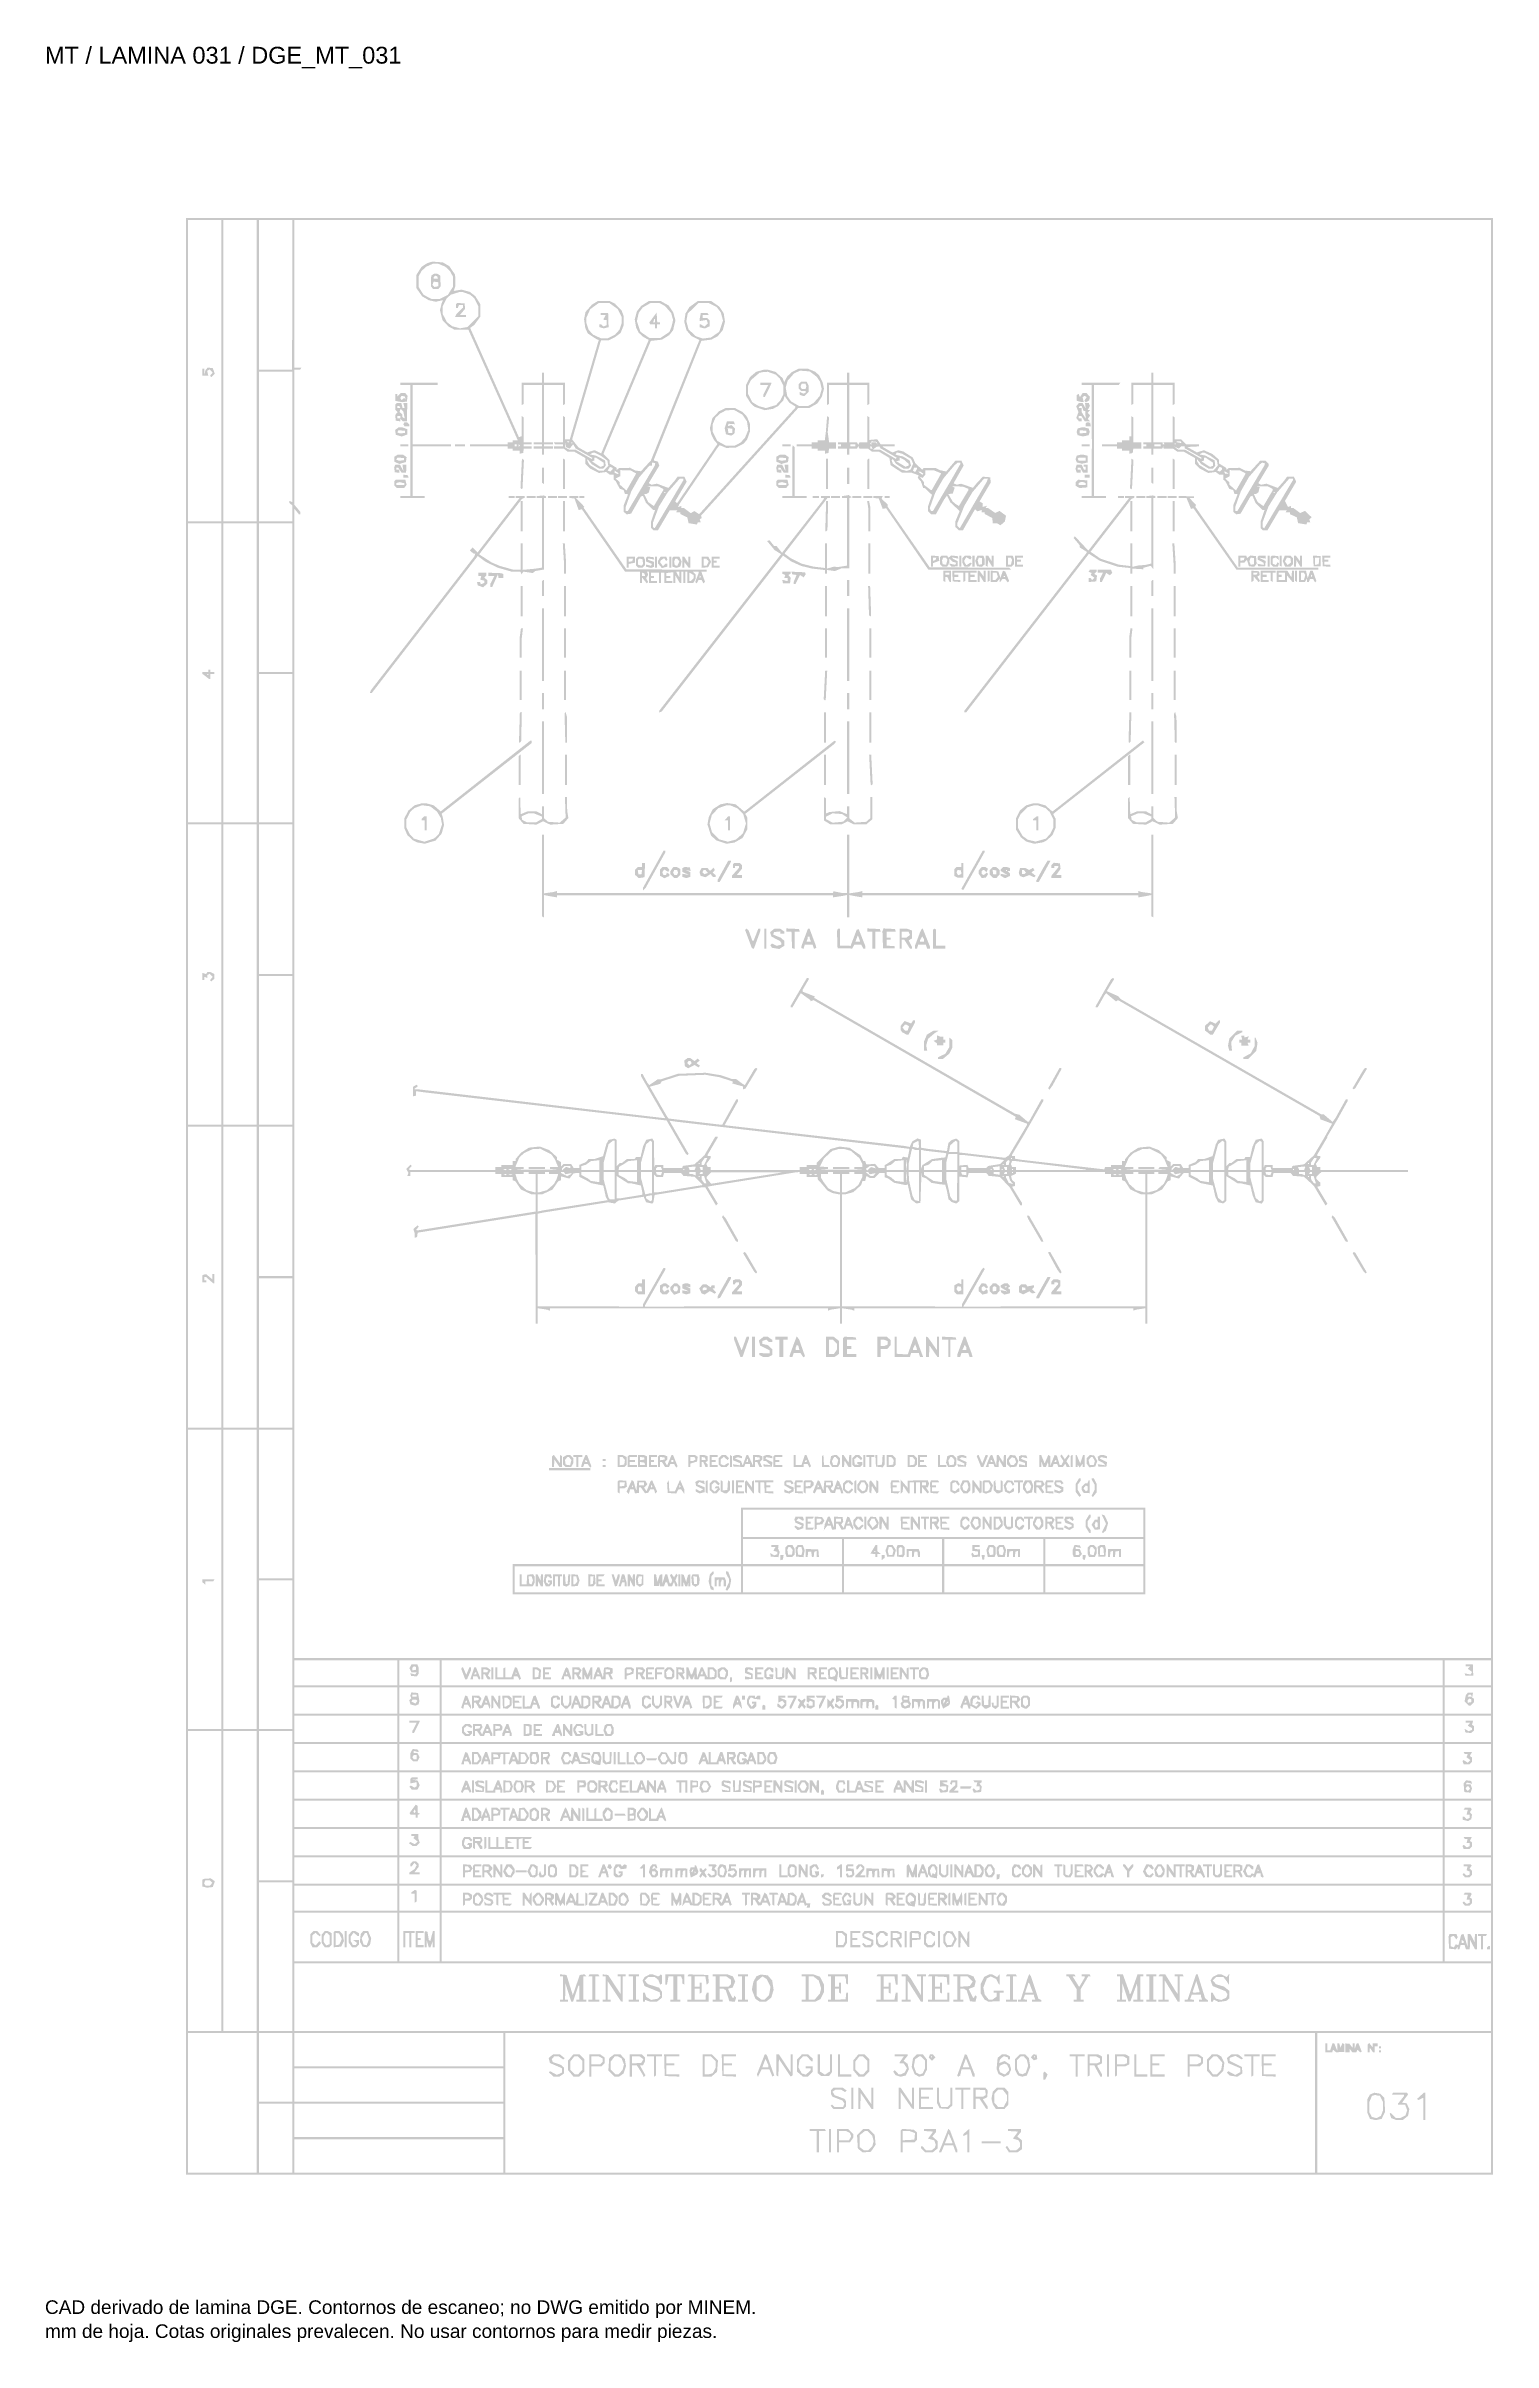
# Model space of a CAD drawing. Header units: millimetres. Extents: x 12 to 193, y 4 to 291.
import ezdxf

# ---------------------------------------------------------------- set-up
doc = ezdxf.new("R2010")
doc.units = ezdxf.units.MM
doc.layers.add('DGE_DATOS', color=7, linetype='Continuous', lineweight=0)
doc.layers.add('DGE_RELLENO', color=7, linetype='Continuous', lineweight=0)
doc.styles.add('DGE_ARIAL', font='arial.ttf')

msp = doc.modelspace()

# ---------------------------------------------------------------- texts
at = {"layer": 'DGE_DATOS', "style": 'DGE_ARIAL'}
for s, height, p in [('MT / LAMINA 031 / DGE_MT_031', 2.1, (12, 289.0389)), ('CAD derivado de lamina DGE. Contornos de escaneo; no DWG emitido por MINEM.', 1.7, (12, 8)), ('mm de hoja. Cotas originales prevalecen. No usar contornos para medir piezas.', 1.7, (12, 5))]:
    msp.add_text(s, height=height, dxfattribs=at).set_placement(p)

# ---------------------------------------------------------------- hatches: boundary and pattern name
at = {"layer": 'DGE_RELLENO'}
h = msp.add_hatch(color=7, dxfattribs=at)
h.paths.add_polyline_path([(29.6167, 147.5792), (29.6167, 25.4101), (111.2101, 25.4101), (192.8034, 25.4101), (192.8034, 147.5792), (192.8034, 269.7483), (111.2101, 269.7483), (29.6167, 269.7483)], flags=0)
h.paths.add_polyline_path([(34.034, 250.6909), (34.034, 231.886), (31.9515, 231.886), (29.8691, 231.886), (29.8691, 250.6909), (29.8691, 269.4958), (31.9515, 269.4958), (34.034, 269.4958)], flags=0)
h.paths.add_polyline_path([(38.4512, 250.6909), (38.4512, 231.886), (36.3688, 231.886), (34.2864, 231.886), (34.2864, 250.6909), (34.2864, 269.4958), (36.3688, 269.4958), (38.4512, 269.4958)], flags=0)
h.paths.add_polyline_path([(42.8669, 260.1565), (42.8622, 250.8171), (40.783, 250.8171), (38.7037, 250.8171), (38.7037, 260.1565), (38.7037, 269.4958), (40.7876, 269.4958), (42.8716, 269.4958)], flags=0)
h.paths.add_polyline_path([(192.551, 179.6991), (192.551, 89.9023), (117.836, 89.9023), (43.1209, 89.9023), (43.1255, 161.6829), (43.13, 233.4635), (43.4142, 233.1165), (43.6984, 232.7694), (43.7883, 232.7694), (43.8782, 232.7694), (43.8731, 232.9272), (43.8679, 233.0849), (43.4944, 233.5219), (43.1209, 233.9588), (43.1209, 242.388), (43.1209, 250.8171), (43.4921, 250.8171), (43.8633, 250.8171), (43.9413, 250.9433), (44.0193, 251.0695), (43.5701, 251.0695), (43.1209, 251.0695), (43.1209, 260.2827), (43.1209, 269.4958), (117.836, 269.4958), (192.551, 269.4958)], flags=0)
h.paths.add_polyline_path([(42.8685, 242.4283), (42.8685, 234.2918), (42.6792, 234.3645), (42.4899, 234.4371), (42.4899, 234.3129), (42.4899, 234.1886), (42.6792, 234.0315), (42.8685, 233.8744), (42.8685, 232.8802), (42.8685, 231.886), (40.7861, 231.886), (38.7037, 231.886), (38.7037, 241.2253), (38.7037, 250.5647), (40.7861, 250.5647), (42.8685, 250.5647)], flags=0)
h.paths.add_polyline_path([(34.034, 212.9548), (34.034, 194.2761), (31.9515, 194.2761), (29.8691, 194.2761), (29.8691, 212.9548), (29.8691, 231.6335), (31.9515, 231.6335), (34.034, 231.6335)], flags=0)
h.paths.add_polyline_path([(38.4512, 212.9548), (38.4512, 194.2761), (36.3688, 194.2761), (34.2864, 194.2761), (34.2864, 212.9548), (34.2864, 231.6335), (36.3688, 231.6335), (38.4512, 231.6335)], flags=0)
h.paths.add_polyline_path([(42.8685, 222.3573), (42.8685, 213.081), (40.7861, 213.081), (38.7037, 213.081), (38.7037, 222.3573), (38.7037, 231.6335), (40.7861, 231.6335), (42.8685, 231.6335)], flags=0)
h.paths.add_polyline_path([(42.8685, 203.5523), (42.8685, 194.2761), (40.7861, 194.2761), (38.7037, 194.2761), (38.7037, 203.5523), (38.7037, 212.8286), (40.7861, 212.8286), (42.8685, 212.8286)], flags=0)
h.paths.add_polyline_path([(34.034, 175.2818), (34.034, 156.54), (31.9515, 156.54), (29.8691, 156.54), (29.8691, 175.2818), (29.8691, 194.0236), (31.9515, 194.0236), (34.034, 194.0236)], flags=0)
h.paths.add_polyline_path([(38.4512, 175.2818), (38.4512, 156.54), (36.3688, 156.54), (34.2864, 156.54), (34.2864, 175.2818), (34.2864, 194.0236), (36.3688, 194.0236), (38.4512, 194.0236)], flags=0)
h.paths.add_polyline_path([(42.8685, 184.6843), (42.8685, 175.3449), (40.7861, 175.3449), (38.7037, 175.3449), (38.7037, 184.6843), (38.7037, 194.0236), (40.7861, 194.0236), (42.8685, 194.0236)], flags=0)
h.paths.add_polyline_path([(42.8685, 165.8162), (42.8685, 156.54), (40.7861, 156.54), (38.7037, 156.54), (38.7037, 165.8162), (38.7037, 175.0925), (40.7861, 175.0925), (42.8685, 175.0925)], flags=0)
h.paths.add_polyline_path([(34.034, 137.4826), (34.034, 118.6776), (31.9515, 118.6776), (29.8691, 118.6776), (29.8691, 137.4826), (29.8691, 156.2875), (31.9515, 156.2875), (34.034, 156.2875)], flags=0)
h.paths.add_polyline_path([(38.4512, 137.4826), (38.4512, 118.6776), (36.3688, 118.6776), (34.2864, 118.6776), (34.2864, 137.4826), (34.2864, 156.2875), (36.3688, 156.2875), (38.4512, 156.2875)], flags=0)
h.paths.add_polyline_path([(42.8685, 146.9482), (42.8685, 137.6088), (40.7861, 137.6088), (38.7037, 137.6088), (38.7037, 146.9482), (38.7037, 156.2875), (40.7861, 156.2875), (42.8685, 156.2875)], flags=0)
h.paths.add_polyline_path([(42.8685, 128.017), (42.8685, 118.6776), (40.7861, 118.6776), (38.7037, 118.6776), (38.7037, 128.017), (38.7037, 137.3564), (40.7861, 137.3564), (42.8685, 137.3564)], flags=0)
h.paths.add_polyline_path([(34.034, 99.7465), (34.034, 81.0677), (31.9515, 81.0677), (29.8691, 81.0677), (29.8691, 99.7465), (29.8691, 118.4252), (31.9515, 118.4252), (34.034, 118.4252)], flags=0)
h.paths.add_polyline_path([(38.4512, 99.7465), (38.4512, 81.0677), (36.3688, 81.0677), (34.2864, 81.0677), (34.2864, 99.7465), (34.2864, 118.4252), (36.3688, 118.4252), (38.4512, 118.4252)], flags=0)
h.paths.add_polyline_path([(42.8685, 109.149), (42.8685, 99.8727), (40.7861, 99.8727), (38.7037, 99.8727), (38.7037, 109.149), (38.7037, 118.4252), (40.7861, 118.4252), (42.8685, 118.4252)], flags=0)
h.paths.add_polyline_path([(42.8685, 90.344), (42.8685, 81.0677), (40.7861, 81.0677), (38.7037, 81.0677), (38.7037, 90.344), (38.7037, 99.6203), (40.7861, 99.6203), (42.8685, 99.6203)], flags=0)
h.paths.add_polyline_path([(55.9941, 88.0723), (55.9941, 86.4947), (49.5575, 86.4947), (43.1209, 86.4947), (43.1209, 88.0723), (43.1209, 89.6499), (49.5575, 89.6499), (55.9941, 89.6499)], flags=0)
h.paths.add_polyline_path([(61.2949, 88.0723), (61.2949, 86.4947), (58.7707, 86.4947), (56.2466, 86.4947), (56.2466, 88.0723), (56.2466, 89.6499), (58.7707, 89.6499), (61.2949, 89.6499)], flags=0)
h.paths.add_polyline_path([(186.493, 88.0723), (186.493, 86.4947), (124.0202, 86.4947), (61.5473, 86.4947), (61.5473, 88.0723), (61.5473, 89.6499), (124.0202, 89.6499), (186.493, 89.6499)], flags=0)
h.paths.add_polyline_path([(192.551, 88.0723), (192.551, 86.4947), (189.6482, 86.4947), (186.7455, 86.4947), (186.7455, 88.0723), (186.7455, 89.6499), (189.6482, 89.6499), (192.551, 89.6499)], flags=0)
h.paths.add_polyline_path([(55.9941, 84.6016), (55.9941, 82.9609), (49.5575, 82.9609), (43.1209, 82.9609), (43.1209, 84.6016), (43.1209, 86.2423), (49.5575, 86.2423), (55.9941, 86.2423)], flags=0)
h.paths.add_polyline_path([(61.2949, 84.6016), (61.2949, 82.9609), (58.7707, 82.9609), (56.2466, 82.9609), (56.2466, 84.6016), (56.2466, 86.2423), (58.7707, 86.2423), (61.2949, 86.2423)], flags=0)
h.paths.add_polyline_path([(186.493, 84.6016), (186.493, 82.9609), (124.0202, 82.9609), (61.5473, 82.9609), (61.5473, 84.6016), (61.5473, 86.2423), (124.0202, 86.2423), (186.493, 86.2423)], flags=0)
h.paths.add_polyline_path([(192.551, 84.6016), (192.551, 82.9609), (189.6482, 82.9609), (186.7455, 82.9609), (186.7455, 84.6016), (186.7455, 86.2423), (189.6482, 86.2423), (192.551, 86.2423)], flags=0)
h.paths.add_polyline_path([(55.9941, 81.0677), (55.9941, 79.427), (49.5575, 79.427), (43.1209, 79.427), (43.1209, 81.0677), (43.1209, 82.7084), (49.5575, 82.7084), (55.9941, 82.7084)], flags=0)
h.paths.add_polyline_path([(61.2949, 81.0677), (61.2949, 79.427), (58.7707, 79.427), (56.2466, 79.427), (56.2466, 81.0677), (56.2466, 82.7084), (58.7707, 82.7084), (61.2949, 82.7084)], flags=0)
h.paths.add_polyline_path([(186.493, 81.0677), (186.493, 79.427), (124.0202, 79.427), (61.5473, 79.427), (61.5473, 81.0677), (61.5473, 82.7084), (124.0202, 82.7084), (186.493, 82.7084)], flags=0)
h.paths.add_polyline_path([(192.551, 81.0677), (192.551, 79.427), (189.6482, 79.427), (186.7455, 79.427), (186.7455, 81.0677), (186.7455, 82.7084), (189.6482, 82.7084), (192.551, 82.7084)], flags=0)
h.paths.add_polyline_path([(34.034, 62.0735), (34.034, 43.3316), (31.9515, 43.3316), (29.8691, 43.3316), (29.8691, 62.0735), (29.8691, 80.8153), (31.9515, 80.8153), (34.034, 80.8153)], flags=0)
h.paths.add_polyline_path([(38.4512, 62.0735), (38.4512, 43.3316), (36.3688, 43.3316), (34.2864, 43.3316), (34.2864, 62.0735), (34.2864, 80.8153), (36.3688, 80.8153), (38.4512, 80.8153)], flags=0)
h.paths.add_polyline_path([(42.8685, 71.476), (42.8685, 62.1366), (40.7861, 62.1366), (38.7037, 62.1366), (38.7037, 71.476), (38.7037, 80.8153), (40.7861, 80.8153), (42.8685, 80.8153)], flags=0)
h.paths.add_polyline_path([(55.9941, 77.5339), (55.9941, 75.8932), (49.5575, 75.8932), (43.1209, 75.8932), (43.1209, 77.5339), (43.1209, 79.1746), (49.5575, 79.1746), (55.9941, 79.1746)], flags=0)
h.paths.add_polyline_path([(61.2949, 77.5339), (61.2949, 75.8932), (58.7707, 75.8932), (56.2466, 75.8932), (56.2466, 77.5339), (56.2466, 79.1746), (58.7707, 79.1746), (61.2949, 79.1746)], flags=0)
h.paths.add_polyline_path([(186.493, 77.5339), (186.493, 75.8932), (124.0202, 75.8932), (61.5473, 75.8932), (61.5473, 77.5339), (61.5473, 79.1746), (124.0202, 79.1746), (186.493, 79.1746)], flags=0)
h.paths.add_polyline_path([(192.551, 77.5339), (192.551, 75.8932), (189.6482, 75.8932), (186.7455, 75.8932), (186.7455, 77.5339), (186.7455, 79.1746), (189.6482, 79.1746), (192.551, 79.1746)], flags=0)
h.paths.add_polyline_path([(55.9941, 74.0001), (55.9941, 72.3594), (49.5575, 72.3594), (43.1209, 72.3594), (43.1209, 74.0001), (43.1209, 75.6408), (49.5575, 75.6408), (55.9941, 75.6408)], flags=0)
h.paths.add_polyline_path([(61.2949, 74.0001), (61.2949, 72.3594), (58.7707, 72.3594), (56.2466, 72.3594), (56.2466, 74.0001), (56.2466, 75.6408), (58.7707, 75.6408), (61.2949, 75.6408)], flags=0)
h.paths.add_polyline_path([(186.493, 74.0001), (186.493, 72.3594), (124.0202, 72.3594), (61.5473, 72.3594), (61.5473, 74.0001), (61.5473, 75.6408), (124.0202, 75.6408), (186.493, 75.6408)], flags=0)
h.paths.add_polyline_path([(192.551, 74.0001), (192.551, 72.3594), (189.6482, 72.3594), (186.7455, 72.3594), (186.7455, 74.0001), (186.7455, 75.6408), (189.6482, 75.6408), (192.551, 75.6408)], flags=0)
h.paths.add_polyline_path([(55.9941, 70.4663), (55.9941, 68.8256), (49.5575, 68.8256), (43.1209, 68.8256), (43.1209, 70.4663), (43.1209, 72.107), (49.5575, 72.107), (55.9941, 72.107)], flags=0)
h.paths.add_polyline_path([(61.2949, 70.4663), (61.2949, 68.8256), (58.7707, 68.8256), (56.2466, 68.8256), (56.2466, 70.4663), (56.2466, 72.107), (58.7707, 72.107), (61.2949, 72.107)], flags=0)
h.paths.add_polyline_path([(186.493, 70.4663), (186.493, 68.8256), (124.0202, 68.8256), (61.5473, 68.8256), (61.5473, 70.4663), (61.5473, 72.107), (124.0202, 72.107), (186.493, 72.107)], flags=0)
h.paths.add_polyline_path([(192.551, 70.4663), (192.551, 68.8256), (189.6482, 68.8256), (186.7455, 68.8256), (186.7455, 70.4663), (186.7455, 72.107), (189.6482, 72.107), (192.551, 72.107)], flags=0)
h.paths.add_polyline_path([(55.9941, 66.9325), (55.9941, 65.2918), (49.5575, 65.2918), (43.1209, 65.2918), (43.1209, 66.9325), (43.1209, 68.5732), (49.5575, 68.5732), (55.9941, 68.5732)], flags=0)
h.paths.add_polyline_path([(61.2949, 66.9325), (61.2949, 65.2918), (58.7707, 65.2918), (56.2466, 65.2918), (56.2466, 66.9325), (56.2466, 68.5732), (58.7707, 68.5732), (61.2949, 68.5732)], flags=0)
h.paths.add_polyline_path([(186.493, 66.9325), (186.493, 65.2918), (124.0202, 65.2918), (61.5473, 65.2918), (61.5473, 66.9325), (61.5473, 68.5732), (124.0202, 68.5732), (186.493, 68.5732)], flags=0)
h.paths.add_polyline_path([(192.551, 66.9325), (192.551, 65.2918), (189.6482, 65.2918), (186.7455, 65.2918), (186.7455, 66.9325), (186.7455, 68.5732), (189.6482, 68.5732), (192.551, 68.5732)], flags=0)
h.paths.add_polyline_path([(55.9941, 63.3987), (55.9941, 61.758), (49.5575, 61.758), (43.1209, 61.758), (43.1209, 63.3987), (43.1209, 65.0394), (49.5575, 65.0394), (55.9941, 65.0394)], flags=0)
h.paths.add_polyline_path([(61.2949, 63.3987), (61.2949, 61.758), (58.7707, 61.758), (56.2466, 61.758), (56.2466, 63.3987), (56.2466, 65.0394), (58.7707, 65.0394), (61.2949, 65.0394)], flags=0)
h.paths.add_polyline_path([(186.493, 63.3987), (186.493, 61.758), (124.0202, 61.758), (61.5473, 61.758), (61.5473, 63.3987), (61.5473, 65.0394), (124.0202, 65.0394), (186.493, 65.0394)], flags=0)
h.paths.add_polyline_path([(192.551, 63.3987), (192.551, 61.758), (189.6482, 61.758), (186.7455, 61.758), (186.7455, 63.3987), (186.7455, 65.0394), (189.6482, 65.0394), (192.551, 65.0394)], flags=0)
h.paths.add_polyline_path([(42.8685, 52.6079), (42.8685, 43.3316), (40.7861, 43.3316), (38.7037, 43.3316), (38.7037, 52.6079), (38.7037, 61.8842), (40.7861, 61.8842), (42.8685, 61.8842)], flags=0)
h.paths.add_polyline_path([(55.9941, 59.928), (55.9941, 58.3504), (49.5575, 58.3504), (43.1209, 58.3504), (43.1209, 59.928), (43.1209, 61.5055), (49.5575, 61.5055), (55.9941, 61.5055)], flags=0)
h.paths.add_polyline_path([(61.2949, 59.928), (61.2949, 58.3504), (58.7707, 58.3504), (56.2466, 58.3504), (56.2466, 59.928), (56.2466, 61.5055), (58.7707, 61.5055), (61.2949, 61.5055)], flags=0)
h.paths.add_polyline_path([(186.493, 59.928), (186.493, 58.3504), (124.0202, 58.3504), (61.5473, 58.3504), (61.5473, 59.928), (61.5473, 61.5055), (124.0202, 61.5055), (186.493, 61.5055)], flags=0)
h.paths.add_polyline_path([(192.551, 59.928), (192.551, 58.3504), (189.6482, 58.3504), (186.7455, 58.3504), (186.7455, 59.928), (186.7455, 61.5055), (189.6482, 61.5055), (192.551, 61.5055)], flags=0)
h.paths.add_polyline_path([(55.9941, 55.069), (55.9941, 52.04), (49.5575, 52.04), (43.1209, 52.04), (43.1209, 55.069), (43.1209, 58.0979), (49.5575, 58.0979), (55.9941, 58.0979)], flags=0)
h.paths.add_polyline_path([(61.2949, 55.069), (61.2949, 52.04), (58.7707, 52.04), (56.2466, 52.04), (56.2466, 55.069), (56.2466, 58.0979), (58.7707, 58.0979), (61.2949, 58.0979)], flags=0)
h.paths.add_polyline_path([(186.493, 55.069), (186.493, 52.04), (124.0202, 52.04), (61.5473, 52.04), (61.5473, 55.069), (61.5473, 58.0979), (124.0202, 58.0979), (186.493, 58.0979)], flags=0)
h.paths.add_polyline_path([(192.551, 55.069), (192.551, 52.04), (189.6482, 52.04), (186.7455, 52.04), (186.7455, 55.069), (186.7455, 58.0979), (189.6482, 58.0979), (192.551, 58.0979)], flags=0)
h.paths.add_polyline_path([(192.551, 47.5596), (192.551, 43.3316), (117.836, 43.3316), (43.1209, 43.3316), (43.1209, 47.5596), (43.1209, 51.7876), (117.836, 51.7876), (192.551, 51.7876)], flags=0)
h.paths.add_polyline_path([(38.4512, 34.3709), (38.4512, 25.6626), (34.1602, 25.6626), (29.8691, 25.6626), (29.8691, 34.3709), (29.8691, 43.0792), (34.1602, 43.0792), (38.4512, 43.0792)], flags=0)
h.paths.add_polyline_path([(42.8685, 38.7882), (42.8685, 34.4971), (40.7861, 34.4971), (38.7037, 34.4971), (38.7037, 38.7882), (38.7037, 43.0792), (40.7861, 43.0792), (42.8685, 43.0792)], flags=0)
h.paths.add_polyline_path([(69.246, 40.9968), (69.246, 38.9144), (56.1834, 38.9144), (43.1209, 38.9144), (43.1209, 40.9968), (43.1209, 43.0792), (56.1834, 43.0792), (69.246, 43.0792)], flags=0)
h.paths.add_polyline_path([(170.5909, 34.3709), (170.5909, 25.6626), (120.0446, 25.6626), (69.4984, 25.6626), (69.4984, 34.3709), (69.4984, 43.0792), (120.0446, 43.0792), (170.5909, 43.0792)], flags=0)
h.paths.add_polyline_path([(192.551, 34.3709), (192.551, 25.6626), (181.6971, 25.6626), (170.8433, 25.6626), (170.8433, 34.3709), (170.8433, 43.0792), (181.6971, 43.0792), (192.551, 43.0792)], flags=0)
h.paths.add_polyline_path([(69.246, 36.5795), (69.246, 34.4971), (56.1834, 34.4971), (43.1209, 34.4971), (43.1209, 36.5795), (43.1209, 38.662), (56.1834, 38.662), (69.246, 38.662)], flags=0)
h.paths.add_polyline_path([(42.8685, 29.9536), (42.8685, 25.6626), (40.7861, 25.6626), (38.7037, 25.6626), (38.7037, 29.9536), (38.7037, 34.2447), (40.7861, 34.2447), (42.8685, 34.2447)], flags=0)
h.paths.add_polyline_path([(69.246, 32.1623), (69.246, 30.0798), (56.1834, 30.0798), (43.1209, 30.0798), (43.1209, 32.1623), (43.1209, 34.2447), (56.1834, 34.2447), (69.246, 34.2447)], flags=0)
h.paths.add_polyline_path([(69.246, 27.745), (69.246, 25.6626), (56.1834, 25.6626), (43.1209, 25.6626), (43.1209, 27.745), (43.1209, 29.8274), (56.1834, 29.8274), (69.246, 29.8274)], flags=0)
h.paths.add_polyline_path([(32.1752, 250.9181), (32.0418, 250.754), (31.9798, 250.5016), (31.9177, 250.2492), (31.9031, 250.5962), (31.8884, 250.9433), (31.7622, 250.9433), (31.636, 250.9433), (31.636, 250.5016), (31.636, 250.0599), (32.0171, 250.0599), (32.3981, 250.0599), (32.3223, 250.3616), (32.2466, 250.6634), (32.3952, 250.7552), (32.5437, 250.847), (32.7416, 250.6491), (32.9395, 250.4512), (32.7746, 250.2525), (32.6097, 250.0538), (32.6938, 249.9697), (32.7779, 249.8856), (32.9893, 250.0969), (33.2006, 250.3083), (33.0786, 250.6574), (32.9566, 251.0064), (32.6326, 251.0444), (32.3086, 251.0823)], flags=0)
h.paths.add_polyline_path([(60.0219, 264.2081), (59.6955, 264.1018), (59.3464, 263.8731), (58.9973, 263.6443), (58.6852, 263.1499), (58.3731, 262.6555), (58.3683, 261.834), (58.3636, 261.0125), (58.7267, 260.4959), (59.0897, 259.9793), (59.5028, 259.738), (59.9159, 259.4968), (60.353, 259.3982), (60.79, 259.2996), (61.241, 259.4013), (61.6919, 259.503), (61.605, 259.2934), (61.5182, 259.0837), (61.417, 258.6608), (61.3157, 258.238), (61.478, 257.6123), (61.6403, 256.9866), (62.004, 256.6041), (62.3676, 256.2215), (62.7463, 256.0172), (63.1249, 255.8129), (63.9948, 255.8076), (64.8646, 255.8023), (67.9385, 248.924), (71.0123, 242.0457), (71.0126, 242.0141), (71.0129, 241.9826), (70.6974, 241.9826), (70.3818, 241.9826), (70.3818, 241.8564), (70.3818, 241.7302), (70.0663, 241.7302), (69.7508, 241.7302), (69.7508, 241.6039), (69.7508, 241.4777), (67.4159, 241.4777), (65.0811, 241.4777), (65.0811, 241.3515), (65.0811, 241.2253), (67.4159, 241.2253), (69.7508, 241.2253), (69.7508, 241.0991), (69.7508, 240.9729), (70.0663, 240.9729), (70.3818, 240.9729), (70.3818, 240.8467), (70.3818, 240.7205), (70.8236, 240.7205), (71.2653, 240.7205), (71.2653, 240.5219), (71.2653, 240.3234), (71.4861, 240.3655), (71.707, 240.4076), (71.7473, 240.6902), (71.7877, 240.9729), (72.2837, 240.9729), (72.7798, 240.9729), (72.7798, 241.0991), (72.7798, 241.2253), (72.2749, 241.2253), (71.7701, 241.2253), (71.7701, 241.3515), (71.7701, 241.4777), (72.2749, 241.4777), (72.7798, 241.4777), (72.7798, 241.6039), (72.7798, 241.7302), (72.2749, 241.7302), (71.7701, 241.7302), (71.7701, 243.3003), (71.7701, 244.8704), (71.6439, 244.9484), (71.5177, 245.0265), (71.5177, 243.7704), (71.5177, 242.5144), (71.3483, 242.4494), (71.1789, 242.3844), (68.1317, 249.2088), (65.0844, 256.0333), (65.3441, 256.2152), (65.6038, 256.3971), (65.9735, 256.9074), (66.3432, 257.4178), (66.3432, 258.2217), (66.3432, 259.0256), (66.036, 259.5122), (65.7288, 259.9988), (65.3885, 260.2665), (65.0481, 260.5342), (64.5335, 260.6728), (64.0189, 260.8114), (63.5309, 260.7333), (63.0429, 260.6553), (63.1393, 260.9423), (63.2358, 261.2292), (63.2242, 261.9491), (63.2125, 262.6689), (62.8531, 263.2042), (62.4936, 263.7394), (62.0887, 263.9758), (61.6839, 264.2123), (61.0161, 264.2633), (60.3483, 264.3143)], flags=0)
h.paths.add_polyline_path([(61.5181, 263.8736), (61.9856, 263.6782), (62.2832, 263.4003), (62.5809, 263.1224), (62.7728, 262.7534), (62.9647, 262.3844), (62.9647, 261.7958), (62.9647, 261.2073), (62.6347, 260.6845), (62.3046, 260.1617), (61.8048, 259.9067), (61.3049, 259.6516), (60.79, 259.6516), (60.2751, 259.6516), (59.7753, 259.9067), (59.2754, 260.1617), (58.96, 260.6614), (58.6445, 261.1611), (58.6445, 261.8009), (58.6445, 262.4408), (58.8218, 262.7816), (58.9991, 263.1224), (59.296, 263.3995), (59.5929, 263.6767), (60.0337, 263.8679), (60.4745, 264.059), (60.7625, 264.064), (61.0506, 264.0689)], flags=0)
h.paths.add_polyline_path([(64.6162, 260.3523), (65.0978, 260.1805), (65.3553, 259.9476), (65.6128, 259.7148), (65.8518, 259.2465), (66.0908, 258.7782), (66.0908, 258.1395), (66.0908, 257.5008), (65.4282, 256.8251), (64.7656, 256.1494), (64.2942, 256.0651), (63.8228, 255.9809), (63.3325, 256.1129), (62.8423, 256.2449), (62.5068, 256.5088), (62.1713, 256.7727), (61.9224, 257.2606), (61.6735, 257.7485), (61.6735, 258.2634), (61.6735, 258.7782), (61.9125, 259.2465), (62.1515, 259.7148), (62.4071, 259.9459), (62.6627, 260.1771), (63.2093, 260.3476), (63.7559, 260.5182), (63.9452, 260.5211), (64.1345, 260.524)], flags=0)
h.paths.add_polyline_path([(70.8867, 241.3515), (70.8867, 241.2253), (70.7605, 241.2253), (70.6342, 241.2253), (70.6342, 241.3515), (70.6342, 241.4777), (70.7605, 241.4777), (70.8867, 241.4777)], flags=0)
h.paths.add_polyline_path([(71.2232, 241.2674), (71.1391, 241.1833), (71.1391, 241.3515), (71.1391, 241.5198), (71.2232, 241.4357), (71.3074, 241.3515)], flags=0)
h.paths.add_polyline_path([(80.6678, 259.1674), (80.2891, 258.9365), (79.8852, 258.4764), (79.4812, 258.0163), (79.3961, 257.5623), (79.3109, 257.1083), (79.3852, 256.5661), (79.4596, 256.0238), (79.6116, 255.69), (79.7637, 255.3562), (80.322, 254.9864), (80.8803, 254.6166), (81.0125, 254.5726), (81.1447, 254.5285), (79.3347, 248.3186), (77.5246, 242.1088), (77.2346, 242.1088), (76.9446, 242.1088), (76.9446, 243.4896), (76.9446, 244.8704), (76.8184, 244.9484), (76.6922, 245.0265), (76.6922, 243.3783), (76.6922, 241.7302), (76.1168, 241.7302), (75.5415, 241.7302), (75.6195, 241.6039), (75.6975, 241.4777), (76.1948, 241.4777), (76.6922, 241.4777), (76.6922, 241.3515), (76.6922, 241.2253), (76.1243, 241.2253), (75.5564, 241.2253), (75.5564, 241.0991), (75.5564, 240.9729), (76.1558, 240.9689), (76.7553, 240.9649), (77.0003, 240.7796), (77.2453, 240.5943), (77.6515, 240.5943), (78.0578, 240.5943), (78.7633, 240.1891), (79.4688, 239.7838), (79.4688, 239.4261), (79.4688, 239.0683), (79.7674, 238.7697), (80.0659, 238.4712), (80.6095, 238.1939), (81.1531, 237.9165), (81.6116, 237.978), (82.0701, 238.0395), (82.3081, 237.8655), (82.546, 237.6915), (82.7743, 237.6915), (83.0026, 237.6915), (83.0026, 237.3834), (83.0026, 237.0754), (83.1306, 236.9962), (83.2586, 236.9171), (83.5071, 236.43), (83.7556, 235.943), (84.0037, 235.8642), (84.2518, 235.7855), (84.3298, 235.5395), (84.4079, 235.2936), (84.5887, 235.2936), (84.7695, 235.2936), (84.7695, 235.2351), (84.7695, 235.1767), (84.5171, 234.5363), (84.2647, 233.8959), (84.2647, 233.4743), (84.2647, 233.0527), (84.4471, 232.9014), (84.6294, 232.75), (84.9058, 232.7913), (85.1822, 232.8325), (85.7944, 233.9047), (86.4065, 234.9768), (86.5364, 235.0201), (86.6662, 235.0634), (86.8476, 234.6293), (87.029, 234.1952), (87.4895, 233.7347), (87.95, 233.2742), (88.0568, 233.2742), (88.1635, 233.2742), (87.9179, 232.5603), (87.6723, 231.8464), (87.6723, 231.4497), (87.6723, 231.053), (87.8238, 230.9015), (87.9752, 230.7501), (88.2525, 230.7501), (88.5298, 230.7501), (89.2648, 231.9949), (89.9998, 233.2398), (90.4736, 233.2398), (90.9473, 233.2398), (90.88, 233.1308), (90.8126, 233.0218), (91.0725, 233.0218), (91.3323, 233.0218), (91.3323, 232.9015), (91.3323, 232.7812), (91.7664, 232.5753), (92.2005, 232.3693), (92.2791, 232.0112), (92.3578, 231.6531), (92.8811, 231.5646), (93.4044, 231.4762), (93.4516, 231.618), (93.4989, 231.7597), (93.6912, 231.7597), (93.8835, 231.7597), (93.8124, 231.945), (93.7413, 232.1303), (93.8653, 232.2069), (93.9894, 232.2836), (93.9545, 232.4372), (93.9196, 232.5908), (99.9776, 239.3047), (106.0355, 246.0186), (106.7297, 246.022), (107.4238, 246.0254), (107.9249, 246.3092), (108.426, 246.593), (108.714, 247.0203), (109.002, 247.4476), (109.1356, 247.944), (109.2693, 248.4403), (109.183, 248.8399), (109.0968, 249.2395), (108.8733, 249.6812), (108.6497, 250.123), (108.4108, 250.339), (108.1718, 250.5551), (107.7072, 250.7492), (107.2426, 250.9433), (106.6644, 250.9433), (106.0861, 250.9433), (105.6822, 250.7392), (105.2783, 250.5352), (104.9823, 250.266), (104.6864, 249.9968), (104.4909, 249.6209), (104.2955, 249.2451), (104.2006, 249.5016), (104.1057, 249.7581), (103.6542, 250.1545), (103.2028, 250.5509), (102.726, 250.6833), (102.2493, 250.8157), (101.9969, 250.8157), (101.7445, 250.8157), (101.2751, 250.6853), (100.8058, 250.555), (100.4177, 250.2284), (100.0296, 249.9019), (99.7827, 249.418), (99.5358, 248.934), (99.5358, 248.2324), (99.5358, 247.5307), (99.835, 247.0599), (100.1341, 246.5891), (100.3714, 246.3814), (100.6086, 246.1737), (101.2329, 245.9644), (101.8571, 245.755), (102.3687, 245.8399), (102.8804, 245.9249), (103.1959, 246.088), (103.5114, 246.2511), (103.8443, 246.6094), (104.1772, 246.9678), (104.2643, 247.2558), (104.3514, 247.5439), (104.6302, 247.1296), (104.9091, 246.7154), (105.3093, 246.4629), (105.7095, 246.2105), (105.6832, 246.1273), (105.6569, 246.0441), (99.6675, 239.4094), (93.678, 232.7746), (93.3873, 232.9651), (93.0967, 233.1555), (92.8632, 233.0306), (92.6298, 232.9057), (92.209, 233.2162), (91.7881, 233.5267), (91.6233, 233.5267), (91.4585, 233.5267), (91.4585, 233.6664), (91.4585, 233.8061), (91.2552, 233.728), (91.0518, 233.65), (91.1214, 233.8312), (91.1909, 234.0124), (93.6161, 237.5873), (96.0412, 241.1622), (96.1408, 241.2751), (96.2404, 241.388), (96.6465, 241.2197), (97.0526, 241.0515), (97.6389, 241.0604), (98.2252, 241.0692), (98.7228, 241.3232), (99.2203, 241.5771), (99.4379, 241.8176), (99.6554, 242.0582), (99.848, 242.6042), (100.0407, 243.1502), (100.0407, 243.5801), (100.0407, 244.01), (99.8453, 244.4775), (99.65, 244.945), (99.3721, 245.243), (99.0941, 245.5409), (98.6259, 245.7811), (98.1576, 246.0212), (97.5722, 246.0212), (96.9867, 246.0212), (96.5775, 245.827), (96.1683, 245.6328), (95.7534, 245.2048), (95.3386, 244.7768), (95.1759, 244.1496), (95.0132, 243.5225), (95.1093, 243.0966), (95.2053, 242.6708), (95.367, 242.3582), (95.5287, 242.0457), (95.746, 241.7933), (95.9632, 241.5408), (93.4436, 237.8389), (90.924, 234.1369), (90.8059, 234.255), (90.6879, 234.373), (91.4054, 235.5985), (92.1228, 236.824), (91.9827, 237.1315), (91.8426, 237.4391), (91.4053, 237.4391), (90.968, 237.4391), (90.8031, 237.206), (90.6382, 236.9728), (90.2321, 236.5121), (89.826, 236.0513), (89.1161, 236.3169), (88.4062, 236.5825), (88.0649, 236.5142), (87.7235, 236.446), (87.5549, 236.5502), (87.3863, 236.6544), (88.0427, 237.7409), (88.699, 238.8274), (88.6209, 239.0734), (88.5428, 239.3193), (88.2969, 239.3974), (88.0509, 239.4754), (88.0509, 239.5626), (88.0509, 239.6498), (91.004, 247.0319), (93.957, 254.414), (94.5742, 254.4916), (95.1914, 254.5693), (95.5817, 254.7711), (95.972, 254.9729), (96.2992, 255.3618), (96.6264, 255.7507), (96.7669, 256.2724), (96.9074, 256.794), (96.827, 257.3301), (96.7466, 257.8662), (96.4673, 258.2807), (96.1879, 258.6952), (95.6848, 259.043), (95.1817, 259.3908), (94.3487, 259.395), (93.5157, 259.3992), (92.9878, 259.0168), (92.4599, 258.6344), (92.2152, 258.2321), (91.9706, 257.8299), (91.8929, 257.3119), (91.8153, 256.794), (91.9557, 256.2724), (92.0962, 255.7507), (92.4086, 255.3794), (92.721, 255.0081), (93.2133, 254.7646), (93.7055, 254.521), (90.6801, 247.0016), (87.6547, 239.4821), (87.0344, 238.8077), (86.4142, 238.1332), (86.0651, 238.1779), (85.7161, 238.2226), (85.3883, 238.3921), (85.0604, 238.5615), (84.3786, 238.5503), (83.6968, 238.539), (83.539, 238.4153), (83.3812, 238.2916), (83.3812, 238.423), (83.3812, 238.5544), (82.9395, 238.8274), (82.4978, 239.1004), (82.4978, 239.3049), (82.4978, 239.5095), (82.1152, 239.9042), (81.7326, 240.299), (84.6894, 247.3565), (87.6462, 254.414), (88.3409, 254.4907), (89.0357, 254.5674), (89.4878, 254.8468), (89.9399, 255.1262), (90.1822, 255.4342), (90.4244, 255.7421), (90.5718, 256.3565), (90.7192, 256.9709), (90.5843, 257.4719), (90.4494, 257.9728), (90.1614, 258.4001), (89.8735, 258.8275), (89.3724, 259.1113), (88.8713, 259.3951), (88.1431, 259.3972), (87.4149, 259.3992), (86.9283, 259.0921), (86.4417, 258.7849), (86.174, 258.4445), (85.9063, 258.1042), (85.7709, 257.6016), (85.6356, 257.0991), (85.7223, 256.5769), (85.809, 256.0547), (85.9714, 255.7392), (86.1338, 255.4237), (86.4298, 255.1551), (86.7257, 254.8864), (87.0565, 254.7133), (87.3873, 254.5402), (84.4165, 247.4532), (81.4457, 240.3662), (81.028, 240.5654), (80.6103, 240.7646), (80.1624, 240.6271), (79.7144, 240.4896), (79.1725, 240.7925), (78.6305, 241.0954), (78.225, 241.6001), (77.8194, 242.1048), (79.6201, 248.291), (81.4208, 254.4771), (81.9025, 254.4771), (82.3841, 254.4771), (82.788, 254.686), (83.1919, 254.8949), (83.533, 255.147), (83.8741, 255.3992), (84.0694, 255.8873), (84.2647, 256.3754), (84.2647, 256.9325), (84.2647, 257.4897), (84.1307, 257.845), (83.9968, 258.2003), (83.5944, 258.6212), (83.1919, 259.0421), (82.8511, 259.2207), (82.5103, 259.3992), (81.7784, 259.3988), (81.0464, 259.3983)], flags=0)
h.paths.add_polyline_path([(82.9803, 258.7699), (83.5006, 258.393), (83.7564, 257.8915), (84.0123, 257.39), (84.0123, 257.0251), (84.0123, 256.6603), (83.8686, 256.2313), (83.7249, 255.8023), (83.4584, 255.5061), (83.1919, 255.2098), (82.7237, 254.9697), (82.2554, 254.7295), (81.8402, 254.7323), (81.425, 254.7351), (80.9202, 254.9681), (80.4154, 255.2011), (80.1489, 255.5017), (79.8824, 255.8023), (79.7387, 256.2313), (79.595, 256.6603), (79.5978, 256.9886), (79.6005, 257.3168), (79.8405, 257.8454), (80.0805, 258.374), (80.6139, 258.7604), (81.1474, 259.1468), (81.8036, 259.1468), (82.4599, 259.1468)], flags=0)
h.paths.add_polyline_path([(89.0481, 258.964), (89.4017, 258.7811), (89.7922, 258.3364), (90.1827, 257.8916), (90.3039, 257.4527), (90.4251, 257.0137), (90.3257, 256.5973), (90.2262, 256.1809), (90.0978, 255.859), (89.9694, 255.5371), (89.4204, 255.1649), (88.8713, 254.7927), (88.1565, 254.7927), (87.4416, 254.7927), (86.8944, 255.175), (86.3471, 255.5574), (86.1263, 256.2193), (85.9055, 256.8811), (86.0231, 257.4045), (86.1406, 257.9278), (86.382, 258.2533), (86.6233, 258.5789), (87.1162, 258.8608), (87.6092, 259.1427), (88.1519, 259.1447), (88.6945, 259.1468)], flags=0)
h.paths.add_polyline_path([(95.3641, 258.8979), (95.852, 258.649), (96.1159, 258.3135), (96.3798, 257.978), (96.5159, 257.4726), (96.652, 256.9671), (96.4217, 256.2616), (96.1913, 255.556), (95.6759, 255.1967), (95.1604, 254.8373), (94.6494, 254.7688), (94.1383, 254.7003), (93.7134, 254.8414), (93.2886, 254.9825), (92.824, 255.4095), (92.3595, 255.8365), (92.2192, 256.3577), (92.0788, 256.8788), (92.1631, 257.3502), (92.2473, 257.8216), (92.923, 258.4842), (93.5987, 259.1468), (94.2375, 259.1468), (94.8762, 259.1468)], flags=0)
h.paths.add_polyline_path([(107.9259, 250.2598), (108.3756, 249.9168), (108.5749, 249.6126), (108.7743, 249.3083), (108.876, 248.8575), (108.9777, 248.4067), (108.8564, 247.9678), (108.7352, 247.5288), (108.3448, 247.0841), (107.9543, 246.6394), (107.6007, 246.4565), (107.2471, 246.2736), (106.7044, 246.2757), (106.1618, 246.2778), (105.6688, 246.5597), (105.1758, 246.8416), (104.9286, 247.175), (104.6815, 247.5084), (104.584, 248.0416), (104.4864, 248.5749), (104.6053, 249.0053), (104.7241, 249.4357), (105.1251, 249.8924), (105.526, 250.349), (105.907, 250.522), (106.288, 250.695), (106.8821, 250.6489), (107.4763, 250.6028)], flags=0)
h.paths.add_polyline_path([(102.7309, 250.3818), (103.2126, 250.2101), (103.4701, 249.9772), (103.7276, 249.7443), (103.9665, 249.2761), (104.2055, 248.8078), (104.2055, 248.2917), (104.2055, 247.7756), (104.0015, 247.3717), (103.7974, 246.9678), (103.5356, 246.6815), (103.2738, 246.3953), (102.6463, 246.2089), (102.0188, 246.0226), (101.5661, 246.1466), (101.1134, 246.2705), (100.7084, 246.5195), (100.3033, 246.7686), (100.0458, 247.2733), (99.7883, 247.7781), (99.7883, 248.2942), (99.7883, 248.8103), (99.9743, 249.17), (100.1603, 249.5297), (100.6831, 249.9772), (101.206, 250.4248), (101.4752, 250.4776), (101.7445, 250.5303), (101.9969, 250.542), (102.2493, 250.5536)], flags=0)
h.paths.add_polyline_path([(98.5856, 245.4808), (99.0867, 245.197), (99.368, 244.7795), (99.6494, 244.362), (99.7298, 243.8256), (99.8102, 243.2892), (99.6039, 242.7953), (99.3976, 242.3015), (99.1196, 242.0039), (98.8417, 241.7062), (98.4806, 241.5183), (98.1194, 241.3305), (97.5675, 241.3305), (97.0155, 241.3305), (96.4772, 241.625), (95.9389, 241.9195), (95.655, 242.4826), (95.371, 243.0457), (95.371, 243.5279), (95.371, 244.01), (95.544, 244.4161), (95.7171, 244.8222), (96.0173, 245.0909), (96.3175, 245.3595), (96.6962, 245.5591), (97.0748, 245.7587), (97.5796, 245.7617), (98.0845, 245.7646)], flags=0)
h.paths.add_polyline_path([(77.4074, 241.7722), (77.3233, 241.6881), (77.2391, 241.7722), (77.155, 241.8564), (77.3233, 241.8564), (77.4915, 241.8564)], flags=0)
h.paths.add_polyline_path([(77.8281, 241.667), (77.8281, 241.6039), (77.765, 241.6039), (77.7019, 241.6039), (77.7019, 241.667), (77.7019, 241.7302), (77.765, 241.7302), (77.8281, 241.7302)], flags=0)
h.paths.add_polyline_path([(77.298, 241.039), (77.5104, 240.9575), (77.7268, 241.2247), (77.9432, 241.492), (78.1065, 241.2275), (78.2698, 240.963), (79.31, 240.378), (80.3503, 239.793), (80.2945, 239.7372), (80.2387, 239.6814), (79.2286, 240.2641), (78.2185, 240.8467), (77.8257, 240.8467), (77.4329, 240.8467), (77.1888, 240.9773), (76.9446, 241.108), (76.9618, 241.3875), (76.979, 241.667), (77.0323, 241.3938), (77.0856, 241.1205)], flags=0)
h.paths.add_polyline_path([(81.0211, 240.2639), (81.425, 240.0597), (81.8194, 239.7647), (82.2138, 239.4697), (82.2753, 239.1481), (82.3367, 238.8266), (82.0447, 238.5115), (81.7526, 238.1963), (81.4558, 238.1963), (81.1589, 238.1963), (80.5752, 238.5665), (79.9916, 238.9366), (79.8564, 239.1892), (79.7212, 239.4418), (79.7258, 239.5448), (79.7303, 239.6477), (80.0097, 239.3221), (80.2891, 238.9965), (80.7458, 238.7226), (81.2024, 238.4488), (81.456, 238.4488), (81.7096, 238.4488), (81.8604, 238.6304), (82.0112, 238.8121), (81.9705, 239.1539), (81.9298, 239.4957), (81.3619, 239.7892), (80.794, 240.0828), (80.4219, 240.1579), (80.0499, 240.233), (80.2326, 240.3486), (80.4154, 240.4642), (80.5163, 240.4661), (80.6172, 240.4681)], flags=0)
h.paths.add_polyline_path([(81.2695, 239.517), (81.7405, 239.1969), (81.7405, 239.0082), (81.7405, 238.8195), (81.5481, 238.7456), (81.3557, 238.6718), (80.824, 239.0236), (80.2924, 239.3754), (80.4486, 239.4274), (80.6047, 239.4794), (80.6047, 239.6582), (80.6047, 239.837), (80.7016, 239.837), (80.7985, 239.837)], flags=0)
h.paths.add_polyline_path([(88.1792, 239.0167), (88.168, 238.8905), (86.4655, 236.0193), (84.763, 233.148), (84.64, 233.148), (84.5171, 233.148), (84.5171, 233.4121), (84.5171, 233.6762), (84.8587, 234.6427), (85.2003, 235.6091), (85.6986, 236.4925), (86.1968, 237.376), (86.8273, 238.1017), (87.4577, 238.8274), (87.6281, 238.8274), (87.7985, 238.8274), (87.7985, 239.0259), (87.7985, 239.2245), (87.9945, 239.1837), (88.1905, 239.1429)], flags=0)
h.paths.add_polyline_path([(82.8764, 238.4605), (82.8764, 238.373), (82.7348, 238.2314), (82.5932, 238.0899), (82.4252, 238.1543), (82.2572, 238.2188), (82.4, 238.4474), (82.5428, 238.676), (82.7096, 238.612), (82.8764, 238.548)], flags=0)
h.paths.add_polyline_path([(85.4006, 238.0795), (85.7161, 237.9097), (85.7606, 237.8718), (85.805, 237.834), (85.2057, 236.7802), (84.6063, 235.7265), (84.1831, 236.1012), (83.7599, 236.4759), (83.7599, 236.6224), (83.7599, 236.7689), (83.5072, 236.9976), (83.2545, 237.2263), (83.5387, 237.3697), (83.823, 237.5131), (83.823, 237.8917), (83.823, 238.2704), (84.454, 238.2598), (85.085, 238.2492)], flags=0)
h.paths.add_polyline_path([(83.5703, 237.8385), (83.5183, 237.7865), (83.3236, 237.8613), (83.1288, 237.936), (83.1288, 238.0672), (83.1288, 238.1985), (83.3755, 238.0444), (83.6222, 237.8904)], flags=0)
h.paths.add_polyline_path([(91.711, 237.1027), (91.711, 237.0186), (89.9202, 234.0179), (88.1295, 231.0171), (88.0271, 231.0803), (87.9247, 231.1436), (87.9247, 231.4431), (87.9247, 231.7425), (88.2891, 232.7308), (88.6535, 233.7191), (89.1982, 234.601), (89.7428, 235.4829), (90.4875, 236.3348), (91.2321, 237.1867), (91.4715, 237.1867), (91.711, 237.1867)], flags=0)
h.paths.add_polyline_path([(88.9028, 236.0715), (89.1868, 235.9157), (89.1868, 235.8366), (89.1868, 235.7575), (88.6068, 234.7682), (88.0269, 233.779), (87.6741, 234.0302), (87.3213, 234.2814), (87.0709, 234.7875), (86.8205, 235.2936), (86.9624, 235.2955), (87.1044, 235.2974), (87.2521, 235.3914), (87.3999, 235.4854), (87.4838, 235.8199), (87.5678, 236.1543), (87.3361, 236.2048), (87.1044, 236.2553), (87.8616, 236.2413), (88.6189, 236.2273)], flags=0)
h.paths.add_polyline_path([(89.4392, 235.4829), (89.4392, 235.4198), (89.3761, 235.4198), (89.313, 235.4198), (89.313, 235.4829), (89.313, 235.546), (89.3761, 235.546), (89.4392, 235.546)], flags=0)
h.paths.add_polyline_path([(74.0419, 249.8074), (74.0419, 249.1764), (72.7798, 249.1764), (71.5177, 249.1764), (71.5177, 247.7807), (71.5177, 246.3849), (71.6439, 246.4629), (71.7701, 246.5409), (71.7701, 247.7325), (71.7701, 248.924), (72.906, 248.924), (74.0419, 248.924), (74.0419, 245.3271), (74.0419, 241.7302), (73.537, 241.7302), (73.0322, 241.7302), (73.0322, 241.6039), (73.0322, 241.4777), (73.537, 241.4777), (74.0419, 241.4777), (74.0419, 241.3515), (74.0419, 241.2253), (73.537, 241.2253), (73.0322, 241.2253), (73.0322, 241.0991), (73.0322, 240.9729), (73.537, 240.9729), (74.0419, 240.9729), (74.0419, 240.5943), (74.0419, 240.2157), (74.1681, 240.2157), (74.2943, 240.2157), (74.2943, 240.5943), (74.2943, 240.9729), (74.8622, 240.9729), (75.4301, 240.9729), (75.4301, 241.0991), (75.4301, 241.2253), (74.8622, 241.2253), (74.2943, 241.2253), (74.2943, 241.3515), (74.2943, 241.4777), (74.8622, 241.4777), (75.4301, 241.4777), (75.4301, 241.6039), (75.4301, 241.7302), (74.8622, 241.7302), (74.2943, 241.7302), (74.2943, 245.3271), (74.2943, 248.924), (75.4932, 248.924), (76.6922, 248.924), (76.6922, 247.6545), (76.6922, 246.3849), (76.8184, 246.4629), (76.9446, 246.5409), (76.9446, 247.8587), (76.9446, 249.1764), (75.6195, 249.1764), (74.2943, 249.1764), (74.2943, 249.8074), (74.2943, 250.4385), (74.1681, 250.4385), (74.0419, 250.4385)], flags=0)
h.paths.add_polyline_path([(112.1566, 249.8074), (112.1566, 249.1764), (110.8945, 249.1764), (109.6325, 249.1764), (109.6325, 247.7807), (109.6325, 246.3849), (109.7587, 246.4629), (109.8849, 246.5409), (109.8849, 247.7325), (109.8849, 248.924), (111.0208, 248.924), (112.1566, 248.924), (112.1566, 245.3271), (112.1566, 241.7302), (111.5887, 241.7302), (111.0208, 241.7302), (111.0208, 241.6039), (111.0208, 241.4777), (111.2101, 241.4777), (111.3994, 241.4777), (111.3994, 241.3515), (111.3994, 241.2253), (111.2101, 241.2253), (111.0208, 241.2253), (111.0208, 241.0991), (111.0208, 240.9729), (111.5887, 240.9729), (112.1566, 240.9729), (112.1566, 240.5943), (112.1566, 240.2157), (112.2828, 240.2157), (112.409, 240.2157), (112.409, 240.5943), (112.409, 240.9729), (112.9034, 240.9729), (113.3977, 240.9729), (113.4713, 241.1307), (113.5449, 241.2884), (113.6185, 241.1307), (113.6922, 240.9729), (114.218, 240.9689), (114.7439, 240.9649), (114.9889, 240.7796), (115.2339, 240.5943), (115.6633, 240.5943), (116.0927, 240.5943), (116.7624, 240.1937), (117.4321, 239.7932), (117.5046, 239.3396), (117.5772, 238.886), (118.3061, 238.4128), (119.035, 237.9396), (119.6029, 237.951), (120.1708, 237.9624), (120.6225, 237.7938), (121.0743, 237.6253), (121.0198, 237.4618), (120.9653, 237.2983), (121.166, 237.0765), (121.3666, 236.8548), (121.5068, 236.4528), (121.6469, 236.0508), (121.7345, 236.0508), (121.822, 236.0508), (122.285, 235.6141), (122.748, 235.1775), (122.5006, 234.4585), (122.2533, 233.7396), (122.2533, 233.4528), (122.2533, 233.1661), (122.4516, 232.9677), (122.6499, 232.7694), (122.9476, 232.7694), (123.2452, 232.7694), (123.7518, 233.6844), (124.2583, 234.5994), (124.4391, 234.8443), (124.6199, 235.0892), (124.8418, 234.655), (125.0638, 234.2208), (125.6349, 233.6924), (126.206, 233.1639), (125.9334, 232.5081), (125.6609, 231.8523), (125.6609, 231.5101), (125.6609, 231.1678), (125.8917, 230.959), (126.1225, 230.7501), (126.3649, 230.7508), (126.6074, 230.7516), (127.364, 232.0659), (128.1205, 233.3802), (128.2729, 233.2537), (128.4253, 233.1272), (128.6838, 233.2092), (128.9423, 233.2912), (128.9423, 233.1565), (128.9423, 233.0218), (129.1316, 233.0218), (129.3209, 233.0218), (129.3209, 232.908), (129.3209, 232.7942), (129.7942, 232.5495), (130.2675, 232.3048), (130.3074, 231.9692), (130.3473, 231.6335), (130.5997, 231.6335), (130.852, 231.6335), (131.081, 231.511), (131.31, 231.3884), (131.5773, 231.6202), (131.8446, 231.852), (131.9175, 232.2168), (131.9905, 232.5815), (131.5885, 232.8788), (131.1864, 233.176), (130.9147, 233.0522), (130.6429, 232.9283), (130.2063, 233.2275), (129.7697, 233.5267), (129.601, 233.5267), (129.4322, 233.5267), (129.5225, 233.6727), (129.6128, 233.8188), (129.3406, 233.7477), (129.0685, 233.6765), (129.0685, 233.9108), (129.0685, 234.1451), (128.8785, 234.2515), (128.6886, 234.3578), (129.3894, 235.5438), (130.0903, 236.7299), (130.0527, 237.0529), (130.015, 237.376), (129.5533, 237.4145), (129.0915, 237.453), (128.6305, 236.9548), (128.1696, 236.4566), (128.0196, 236.2595), (127.8695, 236.0624), (127.1231, 236.3175), (126.3768, 236.5726), (126.1135, 236.513), (125.8502, 236.4534), (125.645, 236.5361), (125.4398, 236.6187), (126.0728, 237.7289), (126.7057, 238.8391), (126.5646, 239.1488), (126.4235, 239.4584), (126.052, 239.4584), (125.6804, 239.4584), (125.0994, 238.7783), (124.5183, 238.0982), (124.1085, 238.1906), (123.6987, 238.2831), (123.443, 238.4199), (123.1873, 238.5568), (122.4363, 238.5423), (121.6853, 238.5279), (121.6118, 238.4204), (121.5383, 238.3129), (121.1012, 238.7279), (120.6642, 239.1429), (120.5142, 239.4915), (120.3642, 239.84), (119.7627, 240.2222), (119.1612, 240.6043), (118.8549, 240.6817), (118.5487, 240.759), (118.1781, 240.6191), (117.8075, 240.4792), (117.1591, 240.8511), (116.5108, 241.223), (117.2996, 241.2241), (118.0884, 241.2253), (118.0884, 241.3515), (118.0884, 241.4777), (117.2195, 241.4777), (116.3505, 241.4777), (116.1358, 241.8055), (115.921, 242.1332), (115.4271, 242.0861), (114.9332, 242.039), (114.9332, 243.4547), (114.9332, 244.8704), (114.807, 244.9484), (114.6808, 245.0265), (114.6808, 243.3783), (114.6808, 241.7302), (114.1865, 241.7302), (113.6922, 241.7302), (113.6185, 241.5724), (113.5449, 241.4146), (113.4713, 241.5724), (113.3977, 241.7302), (112.9034, 241.7302), (112.409, 241.7302), (112.409, 245.3271), (112.409, 248.924), (113.5449, 248.924), (114.6808, 248.924), (114.6808, 247.6545), (114.6808, 246.3849), (114.807, 246.4629), (114.9332, 246.5409), (114.9332, 247.8587), (114.9332, 249.1764), (113.6711, 249.1764), (112.409, 249.1764), (112.409, 249.8074), (112.409, 250.4385), (112.2828, 250.4385), (112.1566, 250.4385)], flags=0)
h.paths.add_polyline_path([(115.8921, 241.6323), (115.9239, 241.4714), (115.8598, 241.6008), (115.7956, 241.7302), (115.4906, 241.7302), (115.1856, 241.7302), (115.1856, 241.5829), (115.1856, 241.4357), (115.1099, 241.5114), (115.0341, 241.5872), (115.1218, 241.729), (115.2095, 241.8708), (115.5349, 241.832), (115.8603, 241.7933)], flags=0)
h.paths.add_polyline_path([(113.1663, 241.3515), (113.1663, 241.2253), (112.8508, 241.2253), (112.5352, 241.2253), (112.5352, 241.3515), (112.5352, 241.4777), (112.8508, 241.4777), (113.1663, 241.4777)], flags=0)
h.paths.add_polyline_path([(115.2487, 241.0991), (115.3267, 240.9729), (115.1931, 240.9729), (115.0594, 240.9729), (115.0594, 241.0991), (115.0594, 241.2253), (115.1151, 241.2253), (115.1707, 241.2253)], flags=0)
h.paths.add_polyline_path([(116.2519, 241.1096), (116.3234, 240.9939), (117.3433, 240.4056), (118.3632, 239.8173), (118.2946, 239.7488), (118.226, 239.6802), (117.2311, 240.2634), (116.2362, 240.8467), (115.813, 240.8467), (115.3898, 240.8467), (115.6348, 241.032), (115.8798, 241.2173), (116.0301, 241.2213), (116.1804, 241.2253)], flags=0)
h.paths.add_polyline_path([(119.574, 239.9996), (120.13, 239.6738), (120.2627, 239.3825), (120.3955, 239.0912), (120.238, 238.7111), (120.0806, 238.3309), (119.8326, 238.2522), (119.5847, 238.1735), (119.2589, 238.2553), (118.9331, 238.3371), (118.3997, 238.7041), (117.8663, 239.071), (117.7851, 239.2828), (117.7038, 239.4945), (117.7837, 239.5711), (117.8636, 239.6477), (118.0638, 239.3498), (118.264, 239.0518), (118.7416, 238.7503), (119.2192, 238.4488), (119.5218, 238.4488), (119.8244, 238.4488), (119.9802, 238.6364), (120.1359, 238.8241), (120.0553, 239.1452), (119.9747, 239.4662), (119.5679, 239.7174), (119.1612, 239.9685), (118.8456, 240.0395), (118.5301, 240.1105), (118.3644, 240.1622), (118.1986, 240.2139), (118.2835, 240.3512), (118.3683, 240.4885), (118.6932, 240.407), (119.018, 240.3255)], flags=0)
h.paths.add_polyline_path([(119.5713, 239.2944), (119.8553, 239.0358), (119.8553, 238.9451), (119.8553, 238.8544), (119.6495, 238.7754), (119.4438, 238.6965), (118.8607, 239.0415), (118.2777, 239.3866), (118.4986, 239.4318), (118.7194, 239.4769), (118.7194, 239.6614), (118.7194, 239.8459), (119.0034, 239.6995), (119.2874, 239.5531)], flags=0)
h.paths.add_polyline_path([(126.2919, 239.1237), (126.2919, 239.0415), (125.7083, 238.0194), (125.1247, 236.9974), (123.9915, 235.0727), (122.8583, 233.148), (122.7411, 233.148), (122.624, 233.148), (122.5496, 233.3419), (122.4752, 233.5357), (122.8212, 234.5093), (123.1671, 235.4829), (123.6759, 236.3663), (124.1847, 237.2498), (124.8825, 238.0701), (125.5804, 238.8905), (125.7709, 239.0482), (125.9615, 239.206), (126.1267, 239.206), (126.2919, 239.206)], flags=0)
h.paths.add_polyline_path([(120.863, 238.4803), (120.8611, 238.3856), (120.7509, 238.2117), (120.6408, 238.0378), (120.506, 238.1211), (120.3712, 238.2044), (120.4423, 238.3897), (120.5133, 238.575), (120.6892, 238.575), (120.865, 238.575)], flags=0)
h.paths.add_polyline_path([(123.3891, 238.0799), (123.8309, 237.9004), (123.864, 237.8784), (123.8972, 237.8565), (123.3142, 236.8275), (122.7312, 235.7984), (122.6619, 235.7984), (122.5926, 235.7984), (122.1705, 236.1203), (121.7484, 236.4423), (121.7484, 236.6081), (121.7484, 236.774), (121.4873, 237.1059), (121.2263, 237.4378), (121.404, 237.3696), (121.5818, 237.3014), (121.7414, 237.4937), (121.901, 237.686), (121.9191, 237.9727), (121.9371, 238.2594), (122.4423, 238.2594), (122.9474, 238.2594)], flags=0)
h.paths.add_polyline_path([(121.4924, 237.9489), (121.678, 237.8314), (121.6093, 237.7628), (121.5407, 237.6941), (121.2975, 237.8781), (121.0543, 238.0621), (121.1805, 238.0642), (121.3067, 238.0663)], flags=0)
h.paths.add_polyline_path([(129.6531, 236.9953), (129.5797, 236.804), (128.1693, 234.3765), (126.7589, 231.9491), (126.4853, 231.478), (126.2117, 231.007), (126.0625, 231.1562), (125.9133, 231.3054), (125.9133, 231.4713), (125.9133, 231.6372), (126.3546, 232.7317), (126.7959, 233.8262), (127.3, 234.6746), (127.804, 235.523), (128.5141, 236.3548), (129.2242, 237.1867), (129.4754, 237.1867), (129.7265, 237.1867)], flags=0)
h.paths.add_polyline_path([(126.9545, 236.0704), (127.3016, 235.9308), (127.3016, 235.8531), (127.3016, 235.7753), (126.7087, 234.7861), (126.1159, 233.7968), (125.9199, 233.912), (125.724, 234.0272), (125.5303, 234.1871), (125.3367, 234.347), (125.0658, 234.8127), (124.7949, 235.2783), (125.0676, 235.3175), (125.3403, 235.3567), (125.4644, 235.7112), (125.5886, 236.0657), (125.4228, 236.1681), (125.2571, 236.2706), (125.9323, 236.2403), (126.6074, 236.21)], flags=0)
h.paths.add_polyline_path([(150.1452, 249.8074), (150.1452, 249.1764), (148.8831, 249.1764), (147.621, 249.1764), (147.621, 247.7807), (147.621, 246.3849), (147.7472, 246.4629), (147.8734, 246.5409), (147.8734, 247.7325), (147.8734, 248.924), (149.0093, 248.924), (150.1452, 248.924), (150.1452, 245.3271), (150.1452, 241.7302), (149.6404, 241.7302), (149.1355, 241.7302), (149.1355, 241.6039), (149.1355, 241.4777), (149.3248, 241.4777), (149.5141, 241.4777), (149.5141, 241.3515), (149.5141, 241.2253), (149.3248, 241.2253), (149.1355, 241.2253), (149.1355, 241.0991), (149.1355, 240.9729), (149.6404, 240.9729), (150.1452, 240.9729), (150.1452, 240.5943), (150.1452, 240.2157), (150.2714, 240.2157), (150.3976, 240.2157), (150.3976, 240.5943), (150.3976, 240.9729), (150.955, 240.9729), (151.5124, 240.9729), (151.5761, 241.1307), (151.6398, 241.2884), (151.6497, 241.1307), (151.6597, 240.9729), (152.2592, 240.9689), (152.8587, 240.9649), (153.1036, 240.7796), (153.3486, 240.5943), (153.7549, 240.5943), (154.1611, 240.5943), (154.8666, 240.1891), (155.5721, 239.7838), (155.5721, 239.4261), (155.5721, 239.0683), (155.8707, 238.7697), (156.1693, 238.4712), (156.7129, 238.1939), (157.2564, 237.9165), (157.7149, 237.978), (158.1734, 238.0395), (158.4114, 237.8655), (158.6494, 237.6915), (158.8776, 237.6915), (159.1059, 237.6915), (159.1059, 237.3834), (159.1059, 237.0754), (159.234, 236.9962), (159.362, 236.9171), (159.6105, 236.43), (159.859, 235.943), (160.107, 235.8642), (160.3551, 235.7855), (160.4332, 235.5395), (160.5112, 235.2936), (160.692, 235.2936), (160.8729, 235.2936), (160.8729, 235.2351), (160.8729, 235.1767), (160.6204, 234.5363), (160.368, 233.8959), (160.368, 233.4743), (160.368, 233.0527), (160.5504, 232.9014), (160.7328, 232.75), (161.0092, 232.7913), (161.2856, 232.8325), (161.8977, 233.9047), (162.5099, 234.9768), (162.6397, 235.0201), (162.7696, 235.0634), (162.9509, 234.6293), (163.1323, 234.1952), (163.5928, 233.7347), (164.0533, 233.2742), (164.1601, 233.2742), (164.2669, 233.2742), (164.0213, 232.5603), (163.7756, 231.8464), (163.7756, 231.4497), (163.7756, 231.053), (163.9271, 230.9015), (164.0785, 230.7501), (164.3558, 230.7501), (164.6331, 230.7501), (165.3682, 231.9949), (166.1032, 233.2398), (166.5769, 233.2398), (167.0507, 233.2398), (166.9833, 233.1308), (166.9159, 233.0218), (167.1758, 233.0218), (167.4357, 233.0218), (167.4357, 232.9015), (167.4357, 232.7812), (167.8697, 232.5753), (168.3038, 232.3693), (168.3824, 232.0112), (168.4611, 231.6531), (168.9844, 231.5646), (169.5077, 231.4762), (169.555, 231.618), (169.6022, 231.7597), (169.7945, 231.7597), (169.9868, 231.7597), (169.9201, 231.9337), (169.8533, 232.1076), (169.9988, 232.2531), (170.1443, 232.3986), (169.7266, 232.789), (169.3088, 233.1795), (169.0162, 233.0461), (168.7235, 232.9128), (168.3075, 233.2197), (167.8915, 233.5267), (167.7267, 233.5267), (167.5619, 233.5267), (167.5619, 233.6664), (167.5619, 233.8061), (167.3787, 233.7358), (167.1954, 233.6655), (167.0072, 234.0429), (166.8189, 234.4203), (167.5225, 235.6221), (168.2262, 236.824), (168.086, 237.1315), (167.9459, 237.4391), (167.5086, 237.4391), (167.0713, 237.4391), (166.9064, 237.206), (166.7415, 236.9728), (166.3354, 236.5121), (165.9293, 236.0513), (165.2194, 236.3169), (164.5095, 236.5825), (164.1682, 236.5142), (163.8268, 236.446), (163.6583, 236.5502), (163.4897, 236.6544), (164.1375, 237.7268), (164.7853, 238.7993), (164.7853, 238.9305), (164.7853, 239.0618), (164.587, 239.2601), (164.3886, 239.4584), (164.0625, 239.4584), (163.7363, 239.4584), (163.1269, 238.7958), (162.5175, 238.1332), (162.1684, 238.1779), (161.8194, 238.2226), (161.4916, 238.3921), (161.1638, 238.5615), (160.4819, 238.5503), (159.8001, 238.539), (159.6423, 238.4153), (159.4846, 238.2916), (159.4846, 238.423), (159.4846, 238.5544), (159.0428, 238.8274), (158.6011, 239.1004), (158.6011, 239.3294), (158.6011, 239.5585), (158.1898, 239.9186), (157.7785, 240.2788), (157.2406, 240.52), (156.7027, 240.7612), (156.2602, 240.6254), (155.8178, 240.4896), (155.2217, 240.8259), (154.6256, 241.1622), (155.3513, 241.2001), (156.077, 241.2379), (156.077, 241.3578), (156.077, 241.4777), (155.2786, 241.4777), (154.4803, 241.4777), (154.1838, 241.7933), (153.8874, 242.1088), (153.4677, 242.1088), (153.048, 242.1088), (153.048, 243.4896), (153.048, 244.8704), (152.9218, 244.9484), (152.7956, 245.0265), (152.7956, 243.3783), (152.7956, 241.7302), (152.2202, 241.7302), (151.6448, 241.7302), (151.7228, 241.6039), (151.8008, 241.4777), (151.6671, 241.4777), (151.5335, 241.4777), (151.5335, 241.6039), (151.5335, 241.7302), (150.9655, 241.7302), (150.3976, 241.7302), (150.3976, 245.3271), (150.3976, 248.924), (151.5966, 248.924), (152.7956, 248.924), (152.7956, 247.6545), (152.7956, 246.3849), (152.9218, 246.4629), (153.048, 246.5409), (153.048, 247.8587), (153.048, 249.1764), (151.7228, 249.1764), (150.3976, 249.1764), (150.3976, 249.8074), (150.3976, 250.4385), (150.2714, 250.4385), (150.1452, 250.4385)], flags=0)
h.paths.add_polyline_path([(153.857, 241.7484), (153.9238, 241.6404), (153.6121, 241.7), (153.3004, 241.7596), (153.3004, 241.808), (153.3004, 241.8564), (153.5453, 241.8564), (153.7903, 241.8564)], flags=0)
h.paths.add_polyline_path([(153.1742, 241.5408), (153.1742, 241.4777), (153.1111, 241.4777), (153.048, 241.4777), (153.048, 241.5408), (153.048, 241.6039), (153.1111, 241.6039), (153.1742, 241.6039)], flags=0)
h.paths.add_polyline_path([(151.2811, 241.3515), (151.2811, 241.2253), (150.9024, 241.2253), (150.5238, 241.2253), (150.5238, 241.3515), (150.5238, 241.4777), (150.9024, 241.4777), (151.2811, 241.4777)], flags=0)
h.paths.add_polyline_path([(153.7178, 241.0874), (153.8557, 241.2253), (154.0829, 241.2253), (154.31, 241.2253), (154.31, 241.1107), (154.31, 240.9962), (155.3818, 240.3946), (156.4536, 239.793), (156.3978, 239.7372), (156.342, 239.6814), (155.3319, 240.2641), (154.3218, 240.8467), (153.8983, 240.8467), (153.4748, 240.8467), (153.2298, 241.043), (152.9849, 241.2392), (153.2824, 241.0944), (153.5799, 240.9495)], flags=0)
h.paths.add_polyline_path([(157.1244, 240.2639), (157.5283, 240.0597), (157.9227, 239.7647), (158.3171, 239.4697), (158.3786, 239.1481), (158.44, 238.8266), (158.148, 238.5115), (157.8559, 238.1963), (157.5591, 238.1963), (157.2622, 238.1963), (156.6786, 238.5665), (156.0949, 238.9366), (155.9597, 239.1892), (155.8245, 239.4418), (155.8291, 239.5448), (155.8336, 239.6477), (156.113, 239.3221), (156.3925, 238.9965), (156.8491, 238.7226), (157.3057, 238.4488), (157.5593, 238.4488), (157.813, 238.4488), (157.9637, 238.6304), (158.1145, 238.8121), (158.0738, 239.1539), (158.0332, 239.4957), (157.4652, 239.7892), (156.8973, 240.0828), (156.5253, 240.1579), (156.1532, 240.233), (156.336, 240.3486), (156.5187, 240.4642), (156.6196, 240.4661), (156.7205, 240.4681)], flags=0)
h.paths.add_polyline_path([(157.3728, 239.517), (157.8439, 239.1969), (157.8439, 239.0082), (157.8439, 238.8195), (157.6514, 238.7456), (157.459, 238.6718), (156.9274, 239.0236), (156.3958, 239.3754), (156.5519, 239.4274), (156.708, 239.4794), (156.708, 239.6582), (156.708, 239.837), (156.8049, 239.837), (156.9018, 239.837)], flags=0)
h.paths.add_polyline_path([(164.2826, 239.0167), (164.2713, 238.8905), (162.5688, 236.0193), (160.8663, 233.148), (160.7434, 233.148), (160.6204, 233.148), (160.6204, 233.4121), (160.6204, 233.6762), (160.962, 234.6427), (161.3036, 235.6091), (161.8011, 236.4925), (162.2987, 237.376), (163.0056, 238.1963), (163.7125, 239.0167), (163.8387, 239.1112), (163.9649, 239.2057), (164.1294, 239.1743), (164.2938, 239.1429)], flags=0)
h.paths.add_polyline_path([(158.9797, 238.4605), (158.9797, 238.373), (158.8381, 238.2314), (158.6966, 238.0899), (158.5286, 238.1543), (158.3606, 238.2188), (158.5033, 238.4474), (158.6461, 238.676), (158.8129, 238.612), (158.9797, 238.548)], flags=0)
h.paths.add_polyline_path([(161.5039, 238.0795), (161.8194, 237.9097), (161.8639, 237.8718), (161.9083, 237.834), (161.309, 236.7802), (160.7096, 235.7265), (160.2864, 236.1012), (159.8632, 236.4759), (159.8632, 236.6224), (159.8632, 236.7689), (159.6105, 236.9976), (159.3579, 237.2263), (159.6421, 237.3697), (159.9263, 237.5131), (159.9263, 237.8917), (159.9263, 238.2704), (160.5573, 238.2598), (161.1884, 238.2492)], flags=0)
h.paths.add_polyline_path([(159.6108, 237.9439), (159.8001, 237.8216), (159.5867, 237.8196), (159.3733, 237.8177), (159.2953, 237.9439), (159.2173, 238.0701), (159.3194, 238.0682), (159.4215, 238.0663)], flags=0)
h.paths.add_polyline_path([(167.8143, 237.1027), (167.8143, 237.0186), (166.0235, 234.0179), (164.2328, 231.0171), (164.1304, 231.0803), (164.028, 231.1436), (164.028, 231.4431), (164.028, 231.7425), (164.3924, 232.7308), (164.7568, 233.7191), (165.3015, 234.601), (165.8462, 235.4829), (166.5908, 236.3348), (167.3354, 237.1867), (167.5749, 237.1867), (167.8143, 237.1867)], flags=0)
h.paths.add_polyline_path([(165.0062, 236.0715), (165.2901, 235.9157), (165.2901, 235.8366), (165.2901, 235.7575), (164.7102, 234.7682), (164.1302, 233.779), (163.7774, 234.0302), (163.4246, 234.2814), (163.1742, 234.7875), (162.9238, 235.2936), (163.0658, 235.2955), (163.2077, 235.2974), (163.3555, 235.3914), (163.5032, 235.4854), (163.5872, 235.8199), (163.6711, 236.1543), (163.4394, 236.2048), (163.2077, 236.2553), (163.9649, 236.2413), (164.7222, 236.2273)], flags=0)
h.paths.add_polyline_path([(165.5425, 235.4829), (165.5425, 235.4198), (165.4794, 235.4198), (165.4163, 235.4198), (165.4163, 235.4829), (165.4163, 235.546), (165.4794, 235.546), (165.5425, 235.546)], flags=0)
h.paths.add_polyline_path([(56.3728, 249.0502), (56.3728, 248.924), (56.9889, 248.924), (57.605, 248.924), (57.603, 241.9826), (57.601, 235.0411), (56.9869, 235.0411), (56.3728, 235.0411), (56.3728, 234.9149), (56.3728, 234.7887), (57.8873, 234.7887), (59.4017, 234.7887), (59.4017, 234.9149), (59.4017, 235.0411), (58.6568, 235.0411), (57.9119, 235.0411), (57.9106, 238.1332), (57.9094, 241.2253), (60.2963, 241.2253), (62.6832, 241.2253), (62.6832, 241.3515), (62.6832, 241.4777), (60.2942, 241.4777), (57.9053, 241.4777), (57.9089, 245.2009), (57.9126, 248.924), (59.4775, 248.924), (61.0425, 248.924), (61.0425, 249.0502), (61.0425, 249.1764), (58.7076, 249.1764), (56.3728, 249.1764)], flags=0)
h.paths.add_polyline_path([(141.4368, 249.0502), (141.4368, 248.924), (142.0552, 248.924), (142.6736, 248.924), (142.6923, 245.1693), (142.711, 241.4146), (142.7095, 241.2569), (142.7081, 241.0991), (142.6916, 238.0701), (142.6751, 235.0411), (142.056, 235.0411), (141.4368, 235.0411), (141.4368, 234.9149), (141.4368, 234.7887), (142.9513, 234.7887), (144.4658, 234.7887), (144.4658, 234.9149), (144.4658, 235.0411), (143.7255, 235.0411), (142.9851, 235.0411), (142.9831, 241.9826), (142.9812, 248.924), (144.5364, 248.924), (146.0916, 248.924), (146.1696, 249.0502), (146.2476, 249.1764), (143.8422, 249.1764), (141.4368, 249.1764)], flags=0)
h.paths.add_polyline_path([(56.2105, 247.698), (55.9941, 247.4816), (55.9941, 247.6349), (55.9941, 247.7881), (55.8679, 247.7881), (55.7417, 247.7881), (55.7417, 247.3521), (55.7417, 246.9161), (56.1669, 246.8363), (56.5921, 246.7566), (56.8926, 246.7991), (57.1931, 246.8416), (57.2338, 247.1963), (57.2745, 247.551), (57.1237, 247.7327), (56.9729, 247.9143), (56.6999, 247.9143), (56.4268, 247.9143)], flags=0)
h.paths.add_polyline_path([(56.9791, 247.2833), (57.0384, 247.094), (56.938, 247.1875), (56.8377, 247.2811), (56.6796, 247.1499), (56.5214, 247.0186), (56.4397, 247.151), (56.3579, 247.2833), (56.4402, 247.4165), (56.5225, 247.5497), (56.7211, 247.5111), (56.9198, 247.4726)], flags=0)
h.paths.add_polyline_path([(141.3966, 247.6562), (141.2158, 247.3981), (141.1379, 247.6011), (141.06, 247.8041), (140.9329, 247.7256), (140.8058, 247.647), (140.8058, 247.2906), (140.8058, 246.9341), (141.0898, 246.858), (141.3737, 246.7819), (141.5339, 246.7802), (141.6941, 246.7785), (141.6183, 247.0802), (141.5426, 247.382), (141.679, 247.4663), (141.8155, 247.5506), (141.9391, 247.4742), (142.0627, 247.3978), (141.9123, 247.157), (141.7619, 246.9161), (141.8579, 246.8202), (141.9538, 246.7243), (142.1686, 246.8596), (142.3834, 246.9948), (142.426, 247.2116), (142.4686, 247.4283), (142.2487, 247.6713), (142.0288, 247.9143), (141.8031, 247.9143), (141.5774, 247.9143)], flags=0)
h.paths.add_polyline_path([(55.8259, 246.5681), (55.7417, 246.484), (55.7417, 246.1516), (55.7417, 245.8193), (55.8878, 245.6732), (56.0339, 245.5271), (55.8787, 245.3401), (55.7235, 245.153), (55.7642, 244.7983), (55.8048, 244.4436), (56.0888, 244.4033), (56.3728, 244.363), (56.3728, 244.5232), (56.3728, 244.6834), (56.5242, 244.532), (56.6757, 244.3805), (56.946, 244.3805), (57.2164, 244.3805), (57.221, 245.5164), (57.2257, 246.6523), (56.9862, 246.6523), (56.7466, 246.6523), (56.8258, 246.3367), (56.905, 246.0212), (56.7787, 246.0212), (56.6525, 246.0212), (56.5734, 246.3367), (56.4942, 246.6523), (56.2021, 246.6523), (55.91, 246.6523)], flags=0)
h.paths.add_polyline_path([(56.3097, 246.1474), (56.3877, 246.0212), (56.1909, 246.0212), (55.9941, 246.0212), (55.9941, 246.1474), (55.9941, 246.2736), (56.1129, 246.2736), (56.2317, 246.2736)], flags=0)
h.paths.add_polyline_path([(56.8314, 245.148), (56.917, 244.7199), (56.7711, 244.8101), (56.6252, 244.9002), (56.6252, 245.0667), (56.6252, 245.2331), (56.4434, 245.384), (56.2616, 245.5348), (56.3344, 245.7247), (56.4073, 245.9146), (56.5765, 245.7453), (56.7458, 245.5761)], flags=0)
h.paths.add_polyline_path([(56.3728, 244.8853), (56.3728, 244.7591), (56.1834, 244.7591), (55.9941, 244.7591), (55.9941, 244.8853), (55.9941, 245.0116), (56.1834, 245.0116), (56.3728, 245.0116)], flags=0)
h.paths.add_polyline_path([(140.9236, 246.4528), (140.7581, 246.2534), (140.8972, 245.8849), (141.0363, 245.5164), (140.8972, 245.1479), (140.7581, 244.7794), (140.9236, 244.5799), (141.0891, 244.3805), (141.263, 244.3805), (141.4368, 244.3805), (141.4368, 244.5698), (141.4368, 244.7591), (141.2475, 244.7591), (141.0582, 244.7591), (141.0582, 244.8853), (141.0582, 245.0116), (141.233, 245.0116), (141.4078, 245.0116), (141.6146, 244.696), (141.8213, 244.3805), (142.1591, 244.3805), (142.497, 244.3805), (142.3546, 244.5229), (142.2122, 244.6653), (142.3577, 244.8984), (142.5033, 245.1315), (142.3517, 245.2831), (142.2001, 245.4347), (142.3388, 245.6017), (142.4774, 245.7688), (142.3313, 245.7688), (142.1852, 245.7688), (142.3256, 246.0311), (142.4659, 246.2934), (142.3971, 246.4728), (142.3282, 246.6523), (142.0893, 246.6523), (141.8505, 246.6523), (141.9024, 246.3052), (141.9542, 245.9581), (141.7546, 246.3052), (141.555, 246.6523), (141.3221, 246.6523), (141.0891, 246.6523)], flags=0)
h.paths.add_polyline_path([(141.5631, 245.9581), (141.683, 245.6426), (141.7808, 245.6423), (141.8786, 245.6421), (141.911, 245.1691), (141.9435, 244.696), (141.6902, 245.1093), (141.4368, 245.5225), (141.4368, 245.7719), (141.4368, 246.0212), (141.2401, 246.0212), (141.0433, 246.0212), (141.1213, 246.1474), (141.1993, 246.2736), (141.3212, 246.2736), (141.4431, 246.2736)], flags=0)
h.paths.add_polyline_path([(109.576, 244.0342), (109.4979, 243.0553), (109.4312, 242.519), (109.3646, 241.9826), (108.9306, 241.9826), (108.4966, 241.9826), (108.4966, 241.8564), (108.4966, 241.7302), (108.118, 241.7302), (107.7394, 241.7302), (107.7394, 241.6039), (107.7394, 241.4777), (106.7928, 241.4777), (105.8462, 241.4777), (105.8462, 241.3515), (105.8462, 241.2253), (106.7928, 241.2253), (107.7394, 241.2253), (107.7394, 241.0991), (107.7394, 240.9729), (108.118, 240.9729), (108.4966, 240.9729), (108.4966, 240.8467), (108.4966, 240.7205), (108.9383, 240.7205), (109.3801, 240.7205), (109.3801, 240.5219), (109.3801, 240.3234), (109.6009, 240.3655), (109.8218, 240.4076), (109.8621, 240.6902), (109.9024, 240.9729), (110.3354, 240.9729), (110.7683, 240.9729), (110.7683, 241.3515), (110.7683, 241.7302), (110.3385, 241.7302), (109.9086, 241.7302), (109.82, 242.3741), (109.7314, 243.018), (109.8177, 243.9384), (109.9039, 244.8587), (109.779, 244.9359), (109.6541, 245.0131)], flags=0)
h.paths.add_polyline_path([(147.621, 243.7569), (147.621, 242.4874), (147.4948, 242.4874), (147.3686, 242.4874), (147.3686, 242.235), (147.3686, 241.9826), (146.9269, 241.9826), (146.4852, 241.9826), (146.4852, 241.8564), (146.4852, 241.7302), (146.1696, 241.7302), (145.8541, 241.7302), (145.8541, 241.6039), (145.8541, 241.4777), (144.9076, 241.4777), (143.961, 241.4777), (143.961, 241.3515), (143.961, 241.2253), (144.9076, 241.2253), (145.8541, 241.2253), (145.8541, 241.0991), (145.8541, 240.9729), (146.1696, 240.9729), (146.4852, 240.9729), (146.4852, 240.8467), (146.4852, 240.7205), (146.9269, 240.7205), (147.3686, 240.7205), (147.3686, 240.5219), (147.3686, 240.3234), (147.5895, 240.3655), (147.8103, 240.4076), (147.8507, 240.6902), (147.891, 240.9729), (148.3871, 240.9729), (148.8831, 240.9729), (148.8831, 241.3515), (148.8831, 241.7302), (148.3783, 241.7302), (147.8734, 241.7302), (147.8734, 243.3003), (147.8734, 244.8704), (147.7472, 244.9484), (147.621, 245.0265)], flags=0)
h.paths.add_polyline_path([(56.8145, 244.1281), (56.7365, 244.0019), (56.8145, 243.8757), (56.8925, 243.7495), (57.2006, 243.7495), (57.5086, 243.7495), (57.5086, 243.8504), (57.5086, 243.9514), (57.3572, 244.1029), (57.2057, 244.2543), (57.0491, 244.2543), (56.8925, 244.2543)], flags=0)
h.paths.add_polyline_path([(142.0302, 244.1745), (141.9417, 244.086), (141.9417, 243.9178), (141.9417, 243.7495), (142.2665, 243.7495), (142.5912, 243.7495), (142.549, 243.9689), (142.5067, 244.1883), (142.3127, 244.2257), (142.1187, 244.263)], flags=0)
h.paths.add_polyline_path([(55.9432, 243.4584), (55.7177, 243.2936), (55.7613, 242.9894), (55.8048, 242.6851), (56.1834, 242.5772), (56.5621, 242.4693), (56.9091, 242.6014), (57.2562, 242.7336), (57.2562, 243.0553), (57.2562, 243.3771), (56.9325, 243.5002), (56.6087, 243.6233), (56.3887, 243.6233), (56.1686, 243.6233)], flags=0)
h.paths.add_polyline_path([(56.9407, 243.0553), (56.9407, 242.9291), (56.6475, 242.8876), (56.3544, 242.8461), (56.1663, 242.9183), (55.9781, 242.9904), (56.0611, 243.1247), (56.144, 243.2589), (56.5424, 243.2202), (56.9407, 243.1815)], flags=0)
h.paths.add_polyline_path([(141.1588, 243.5374), (140.9439, 243.4808), (140.872, 243.2543), (140.8001, 243.0278), (140.8752, 242.8321), (140.9503, 242.6364), (141.2729, 242.5554), (141.5955, 242.4745), (141.9522, 242.5528), (142.3089, 242.6311), (142.3805, 242.857), (142.4522, 243.0829), (142.3775, 243.2775), (142.3028, 243.4722), (142.0276, 243.546), (141.7524, 243.6198), (141.5631, 243.6069), (141.3737, 243.594)], flags=0)
h.paths.add_polyline_path([(142.0048, 243.0553), (142.0048, 242.9291), (141.5946, 242.8896), (141.1844, 242.85), (141.1844, 243.0553), (141.1844, 243.2606), (141.5946, 243.2211), (142.0048, 243.1815)], flags=0)
h.paths.add_polyline_path([(56.3728, 241.3515), (56.3728, 241.2253), (56.8776, 241.2253), (57.3824, 241.2253), (57.3824, 241.3515), (57.3824, 241.4777), (56.8776, 241.4777), (56.3728, 241.4777)], flags=0)
h.paths.add_polyline_path([(63.188, 241.3515), (63.188, 241.2253), (63.819, 241.2253), (64.4501, 241.2253), (64.4501, 241.3515), (64.4501, 241.4777), (63.819, 241.4777), (63.188, 241.4777)], flags=0)
h.paths.add_polyline_path([(104.0793, 241.3515), (104.0793, 241.2253), (104.5842, 241.2253), (105.089, 241.2253), (105.089, 241.3515), (105.089, 241.4777), (104.5842, 241.4777), (104.0793, 241.4777)], flags=0)
h.paths.add_polyline_path([(141.4368, 241.3515), (141.4368, 241.2253), (141.9417, 241.2253), (142.4465, 241.2253), (142.4465, 241.3515), (142.4465, 241.4777), (141.9417, 241.4777), (141.4368, 241.4777)], flags=0)
h.paths.add_polyline_path([(105.3296, 241.0928), (105.3178, 240.7836), (105.3162, 237.9124), (105.3146, 235.0411), (104.697, 235.0411), (104.0793, 235.0411), (104.0793, 234.9149), (104.0793, 234.7887), (105.5938, 234.7887), (107.1083, 234.7887), (107.1083, 234.9149), (107.1083, 235.0411), (106.363, 235.0411), (105.6176, 235.0411), (105.6176, 238.0835), (105.6176, 241.1258), (105.4795, 241.2639), (105.3414, 241.402)], flags=0)
h.paths.add_polyline_path([(55.8364, 240.0793), (55.6155, 239.9507), (55.6155, 239.6387), (55.6155, 239.3268), (55.9283, 239.1843), (56.2412, 239.0417), (56.654, 239.1596), (57.0669, 239.2775), (57.1104, 239.5818), (57.154, 239.886), (56.9286, 240.0508), (56.7031, 240.2157), (56.3802, 240.2118), (56.0572, 240.208)], flags=0)
h.paths.add_polyline_path([(56.8145, 239.6477), (56.8145, 239.5215), (56.5213, 239.48), (56.2282, 239.4385), (56.0401, 239.5106), (55.8519, 239.5828), (55.9349, 239.7171), (56.0178, 239.8513), (56.4162, 239.8126), (56.8145, 239.7739)], flags=0)
h.paths.add_polyline_path([(103.5429, 240.0793), (103.3221, 239.9507), (103.3221, 239.6387), (103.3221, 239.3268), (103.6349, 239.1843), (103.9477, 239.0417), (104.3606, 239.1596), (104.7735, 239.2775), (104.817, 239.5818), (104.8605, 239.886), (104.6351, 240.0508), (104.4097, 240.2157), (104.0868, 240.2118), (103.7638, 240.208)], flags=0)
h.paths.add_polyline_path([(104.5211, 239.6477), (104.5211, 239.5215), (104.2279, 239.48), (103.9348, 239.4385), (103.7466, 239.5106), (103.5585, 239.5828), (103.6414, 239.7171), (103.7244, 239.8513), (104.1227, 239.8126), (104.5211, 239.7739)], flags=0)
h.paths.add_polyline_path([(141.0326, 240.1298), (140.8177, 240.0732), (140.7458, 239.8467), (140.6739, 239.6202), (140.749, 239.4245), (140.8241, 239.2288), (141.1467, 239.1478), (141.4692, 239.0669), (141.8317, 239.1465), (142.1941, 239.2261), (142.1941, 239.643), (142.1941, 240.06), (141.9101, 240.1361), (141.6262, 240.2122), (141.4368, 240.1993), (141.2475, 240.1864)], flags=0)
h.paths.add_polyline_path([(141.9417, 239.6477), (141.9417, 239.4584), (141.5074, 239.4584), (141.0731, 239.4584), (141.006, 239.567), (140.9389, 239.6756), (141.0196, 239.7563), (141.1003, 239.837), (141.521, 239.837), (141.9417, 239.837)], flags=0)
h.paths.add_polyline_path([(71.4604, 237.8679), (71.3694, 236.0309), (71.4435, 235.9567), (71.5177, 235.8825), (71.5703, 235.9352), (71.623, 235.9878), (71.7133, 237.7684), (71.8037, 239.5489), (71.6775, 239.6269), (71.5514, 239.7049)], flags=0)
h.paths.add_polyline_path([(76.6922, 237.8252), (76.6922, 235.9246), (76.8184, 235.9246), (76.9446, 235.9246), (76.9446, 237.7472), (76.9446, 239.5697), (76.8184, 239.6477), (76.6922, 239.7257)], flags=0)
h.paths.add_polyline_path([(109.5063, 237.8177), (109.5063, 235.9246), (109.6325, 235.9246), (109.7587, 235.9246), (109.7587, 237.8177), (109.7587, 239.7108), (109.6325, 239.7108), (109.5063, 239.7108)], flags=0)
h.paths.add_polyline_path([(114.7649, 239.6267), (114.6808, 239.5426), (114.6808, 237.7336), (114.6808, 235.9246), (114.807, 235.9246), (114.9332, 235.9246), (114.9332, 237.8177), (114.9332, 239.7108), (114.8911, 239.7108), (114.8491, 239.7108)], flags=0)
h.paths.add_polyline_path([(147.5637, 237.8679), (147.4727, 236.0309), (147.5469, 235.9567), (147.621, 235.8825), (147.6737, 235.9352), (147.7263, 235.9878), (147.8167, 237.7684), (147.9071, 239.5489), (147.7809, 239.6269), (147.6547, 239.7049)], flags=0)
h.paths.add_polyline_path([(152.7956, 237.8252), (152.7956, 235.9246), (152.9218, 235.9246), (153.048, 235.9246), (153.048, 237.7472), (153.048, 239.5697), (152.9218, 239.6477), (152.7956, 239.7257)], flags=0)
h.paths.add_polyline_path([(55.6647, 238.7735), (55.5956, 238.5933), (55.6371, 238.3002), (55.6786, 238.007), (55.9626, 237.9667), (56.2466, 237.9264), (56.2466, 238.1245), (56.2466, 238.3225), (56.0572, 238.3225), (55.8679, 238.3225), (55.8679, 238.4488), (55.8679, 238.575), (55.9912, 238.575), (56.1145, 238.575), (56.3213, 238.2594), (56.528, 237.9439), (56.8083, 237.9439), (57.0886, 237.9439), (57.1084, 238.4488), (57.1282, 238.9536), (56.8798, 238.9536), (56.6315, 238.9536), (56.6951, 238.5434), (56.7588, 238.1332), (56.5429, 238.5434), (56.327, 238.9536), (56.0304, 238.9536), (55.7338, 238.9536)], flags=0)
h.paths.add_polyline_path([(103.3712, 238.7735), (103.3021, 238.5933), (103.3436, 238.3002), (103.3852, 238.007), (103.6691, 237.9667), (103.9531, 237.9264), (103.9531, 238.1245), (103.9531, 238.3225), (103.7638, 238.3225), (103.5745, 238.3225), (103.5745, 238.4488), (103.5745, 238.575), (103.6978, 238.575), (103.8211, 238.575), (104.0278, 238.2594), (104.2346, 237.9439), (104.5149, 237.9439), (104.7952, 237.9439), (104.815, 238.4488), (104.8348, 238.9536), (104.5864, 238.9536), (104.3381, 238.9536), (104.4017, 238.5434), (104.4653, 238.1332), (104.2494, 238.5434), (104.0335, 238.9536), (103.7369, 238.9536), (103.4404, 238.9536)], flags=0)
h.paths.add_polyline_path([(140.7427, 238.7012), (140.6626, 238.4488), (140.7427, 238.1963), (140.8228, 237.9439), (141.0667, 237.9439), (141.3106, 237.9439), (141.3106, 238.1332), (141.3106, 238.3225), (141.1213, 238.3225), (140.932, 238.3225), (140.932, 238.4488), (140.932, 238.575), (141.1, 238.575), (141.268, 238.575), (141.4368, 238.2594), (141.6057, 237.9439), (141.8999, 237.9439), (142.1941, 237.9439), (142.1941, 238.4488), (142.1941, 238.9536), (141.9417, 238.9536), (141.6893, 238.9536), (141.6893, 238.8274), (141.6893, 238.7012), (141.8155, 238.7012), (141.9417, 238.7012), (141.9417, 238.5119), (141.9417, 238.3225), (141.8357, 238.3225), (141.7298, 238.3225), (141.586, 238.6381), (141.4423, 238.9536), (141.1325, 238.9536), (140.8228, 238.9536)], flags=0)
h.paths.add_polyline_path([(74.0419, 237.6359), (74.0419, 236.6967), (74.1681, 236.6187), (74.2943, 236.5407), (74.2943, 237.5579), (74.2943, 238.575), (74.1681, 238.575), (74.0419, 238.575)], flags=0)
h.paths.add_polyline_path([(112.1566, 237.5653), (112.1566, 236.5556), (112.2828, 236.5556), (112.409, 236.5556), (112.409, 237.5653), (112.409, 238.575), (112.2828, 238.575), (112.1566, 238.575)], flags=0)
h.paths.add_polyline_path([(150.1452, 237.6359), (150.1452, 236.6967), (150.2714, 236.6187), (150.3976, 236.5407), (150.3976, 237.5579), (150.3976, 238.575), (150.2714, 238.575), (150.1452, 238.575)], flags=0)
h.paths.add_polyline_path([(56.7514, 237.511), (56.7514, 237.3129), (57.0774, 237.3129), (57.4035, 237.3129), (57.3515, 237.4706), (57.2995, 237.6284), (57.0255, 237.6687), (56.7514, 237.7091)], flags=0)
h.paths.add_polyline_path([(104.4579, 237.511), (104.4579, 237.3129), (104.784, 237.3129), (105.11, 237.3129), (105.0581, 237.4706), (105.0061, 237.6284), (104.732, 237.6687), (104.4579, 237.7091)], flags=0)
h.paths.add_polyline_path([(141.8155, 237.5022), (141.8155, 237.3129), (142.131, 237.3129), (142.4465, 237.3129), (142.4465, 237.5022), (142.4465, 237.6915), (142.131, 237.6915), (141.8155, 237.6915)], flags=0)
h.paths.add_polyline_path([(55.6997, 236.9763), (55.6155, 236.8922), (55.6155, 236.6229), (55.6155, 236.3537), (55.767, 236.2023), (55.9184, 236.0508), (56.3825, 236.0508), (56.8467, 236.0508), (57.0024, 236.2385), (57.1582, 236.4262), (57.0786, 236.7433), (56.999, 237.0605), (56.3914, 237.0605), (55.7838, 237.0605)], flags=0)
h.paths.add_polyline_path([(56.7617, 236.6818), (56.8776, 236.6818), (56.8776, 236.5556), (56.8776, 236.4294), (56.3728, 236.4294), (55.8679, 236.4294), (55.8679, 236.5464), (55.8679, 236.6633), (56.0888, 236.7207), (56.3097, 236.778), (56.4777, 236.7299), (56.6458, 236.6818)], flags=0)
h.paths.add_polyline_path([(103.4062, 236.9763), (103.3221, 236.8922), (103.3221, 236.6229), (103.3221, 236.3537), (103.4735, 236.2023), (103.625, 236.0508), (104.0891, 236.0508), (104.5532, 236.0508), (104.709, 236.2385), (104.8648, 236.4262), (104.7852, 236.7433), (104.7056, 237.0605), (104.098, 237.0605), (103.4904, 237.0605)], flags=0)
h.paths.add_polyline_path([(104.4683, 236.6818), (104.5842, 236.6818), (104.5842, 236.5556), (104.5842, 236.4294), (104.0793, 236.4294), (103.5745, 236.4294), (103.5745, 236.5464), (103.5745, 236.6633), (103.7954, 236.7207), (104.0162, 236.778), (104.1843, 236.7299), (104.3524, 236.6818)], flags=0)
h.paths.add_polyline_path([(140.8367, 236.9147), (140.6796, 236.7576), (140.6796, 236.5348), (140.6796, 236.3121), (140.9374, 236.1742), (141.1951, 236.0362), (141.6631, 236.0751), (142.131, 236.1139), (142.131, 236.5556), (142.131, 236.9974), (141.5624, 237.0346), (140.9938, 237.0718)], flags=0)
h.paths.add_polyline_path([(141.742, 236.7314), (141.9417, 236.6548), (141.9417, 236.5421), (141.9417, 236.4294), (141.4999, 236.4294), (141.0582, 236.4294), (141.0582, 236.5451), (141.0582, 236.6608), (141.216, 236.7245), (141.3737, 236.7881), (141.4581, 236.7981), (141.5424, 236.8081)], flags=0)
h.paths.add_polyline_path([(73.821, 235.0672), (73.4108, 235.0252), (73.4108, 234.9069), (73.4108, 234.7887), (73.7263, 234.7887), (74.0419, 234.7887), (74.0419, 230.4403), (74.0419, 226.0918), (73.6317, 226.029), (73.2215, 225.9662), (72.4327, 225.8908), (71.6439, 225.8154), (71.6439, 227.4624), (71.6439, 229.1094), (71.5177, 229.1094), (71.3915, 229.1094), (71.3915, 227.4687), (71.3915, 225.828), (70.9482, 225.828), (70.5048, 225.828), (69.6545, 226.0684), (68.8042, 226.3088), (68.2994, 226.5209), (67.7946, 226.7329), (67.0037, 227.2432), (66.2129, 227.7534), (66.3212, 227.895), (66.4296, 228.0366), (68.9942, 231.3614), (71.5588, 234.6862), (71.7276, 234.751), (71.8963, 234.8157), (71.8963, 234.9284), (71.8963, 235.0411), (71.3284, 235.0411), (70.7605, 235.0411), (70.7605, 234.9149), (70.7605, 234.7887), (71.0083, 234.7887), (71.2561, 234.7887), (68.6419, 231.3957), (66.0277, 228.0026), (65.7001, 228.3085), (65.3726, 228.6144), (65.2081, 228.4162), (65.0436, 228.218), (65.2832, 228.0367), (65.5228, 227.8553), (65.631, 227.8513), (65.7391, 227.8473), (65.6659, 227.6564), (65.5926, 227.4655), (59.1465, 219.1316), (52.7004, 210.7978), (52.63, 210.6142), (52.5595, 210.4306), (52.6817, 210.4306), (52.8038, 210.4306), (59.4198, 218.988), (66.0358, 227.5453), (66.5366, 227.1755), (67.0373, 226.8056), (67.8097, 226.4388), (68.5821, 226.072), (69.45, 225.8238), (70.3179, 225.5756), (70.8442, 225.5756), (71.3705, 225.5756), (71.4345, 225.4178), (71.4985, 225.26), (71.6166, 225.4282), (71.7347, 225.5963), (72.3215, 225.5083), (72.9083, 225.4204), (73.0649, 225.5468), (73.2215, 225.6732), (73.7579, 225.7617), (74.2943, 225.8502), (74.2943, 230.3194), (74.2943, 234.7887), (74.4205, 234.7887), (74.5467, 234.7887), (74.5467, 234.9014), (74.5467, 235.0141), (74.3889, 235.0617), (74.2312, 235.1092)], flags=0)
h.paths.add_polyline_path([(111.8727, 235.077), (111.5256, 235.0244), (111.5256, 234.9066), (111.5256, 234.7887), (111.8411, 234.7887), (112.1566, 234.7887), (112.1566, 230.5685), (112.1566, 226.3483), (111.5571, 226.2532), (110.9577, 226.1581), (110.7413, 226.1895), (110.5249, 226.221), (110.0787, 226.0977), (109.6325, 225.9745), (109.6325, 227.542), (109.6325, 229.1094), (109.5063, 229.1094), (109.3801, 229.1094), (109.3801, 227.5803), (109.3801, 226.0513), (108.6544, 226.1379), (107.9287, 226.2246), (107.1804, 226.4142), (106.4322, 226.6038), (105.7921, 226.9242), (105.1521, 227.2445), (104.7474, 227.5481), (104.3428, 227.8517), (107.0192, 231.3158), (109.6956, 234.7798), (109.8533, 234.7843), (110.0111, 234.7887), (110.0111, 234.9149), (110.0111, 235.0411), (109.4432, 235.0411), (108.8752, 235.0411), (108.8752, 234.9149), (108.8752, 234.7887), (109.0751, 234.7887), (109.2749, 234.7887), (109.2328, 234.6848), (109.1907, 234.5809), (106.6094, 231.2659), (104.0281, 227.951), (103.6841, 228.3724), (103.3402, 228.7939), (103.193, 228.7939), (103.0457, 228.7939), (102.7567, 229.1563), (102.4677, 229.5187), (102.3142, 229.4676), (102.1606, 229.4164), (102.628, 228.8527), (103.0955, 228.289), (103.5015, 228.0366), (103.9075, 227.7842), (96.299, 218.0031), (88.6904, 208.222), (88.6862, 208.1168), (88.682, 208.0117), (88.8397, 208.0622), (88.9975, 208.1128), (96.3544, 217.5699), (103.7112, 227.027), (103.9302, 227.3176), (104.1491, 227.6083), (104.6584, 227.2394), (105.1677, 226.8705), (105.7909, 226.5886), (106.4142, 226.3067), (107.1083, 226.1398), (107.8025, 225.9729), (108.5913, 225.8841), (109.3801, 225.7954), (109.3801, 225.5593), (109.3801, 225.3232), (109.5063, 225.3232), (109.6325, 225.3232), (109.6325, 225.5636), (109.6325, 225.804), (110.1349, 225.7366), (110.6374, 225.6692), (111.0206, 225.8279), (111.4038, 225.9867), (111.9064, 225.9998), (112.409, 226.013), (112.409, 230.3904), (112.409, 234.7677), (112.5668, 234.8317), (112.7246, 234.8957), (112.5352, 235.0296), (112.3459, 235.1635), (112.2828, 235.1465), (112.2197, 235.1295)], flags=0)
h.paths.add_polyline_path([(149.9243, 235.0672), (149.5141, 235.0252), (149.5141, 234.9069), (149.5141, 234.7887), (149.8297, 234.7887), (150.1452, 234.7887), (150.1452, 230.697), (150.1452, 226.6053), (149.735, 226.5124), (149.3248, 226.4194), (148.9462, 226.3988), (148.5676, 226.3781), (148.1574, 226.2823), (147.7472, 226.1865), (147.7472, 227.648), (147.7472, 229.1094), (147.621, 229.1094), (147.4948, 229.1094), (147.4948, 227.7037), (147.4948, 226.2981), (146.7757, 226.3826), (146.0565, 226.4671), (144.9141, 226.8469), (143.7717, 227.2268), (143.2038, 227.622), (142.6358, 228.0173), (142.5927, 228.049), (142.5497, 228.0807), (145.1059, 231.3835), (147.6621, 234.6862), (147.8309, 234.751), (147.9997, 234.8157), (147.9997, 234.9284), (147.9997, 235.0411), (147.4317, 235.0411), (146.8638, 235.0411), (146.8638, 234.9149), (146.8638, 234.7887), (147.1115, 234.7887), (147.3592, 234.7887), (144.8159, 231.5047), (142.2726, 228.2206), (141.4279, 229.1188), (140.5833, 230.0171), (140.5105, 229.8993), (140.4376, 229.7815), (140.8059, 229.3508), (141.1742, 228.9201), (141.1793, 228.7726), (141.1844, 228.6251), (141.6262, 228.3521), (142.0679, 228.0791), (142.0679, 228.0162), (142.0679, 227.9533), (134.4323, 218.0898), (126.7967, 208.2262), (126.7967, 208.1294), (126.7967, 208.0327), (126.915, 208.0327), (127.0332, 208.0327), (134.6925, 217.9308), (142.3518, 227.829), (142.9986, 227.4024), (143.6455, 226.9758), (144.8025, 226.5903), (145.9595, 226.2049), (146.7272, 226.1247), (147.4948, 226.0444), (147.4948, 225.6838), (147.4948, 225.3232), (147.621, 225.3232), (147.7472, 225.3232), (147.7472, 225.6504), (147.7472, 225.9776), (148.4416, 225.9343), (149.1359, 225.8911), (149.1357, 225.9798), (149.1355, 226.0685), (149.5981, 226.1963), (150.0607, 226.324), (150.2251, 226.1075), (150.3896, 225.8911), (150.3936, 230.3399), (150.3976, 234.7887), (150.5238, 234.7887), (150.65, 234.7887), (150.65, 234.9014), (150.65, 235.0141), (150.4923, 235.0617), (150.3345, 235.1092)], flags=0)
h.paths.add_polyline_path([(69.877, 234.9149), (69.877, 234.7887), (70.2556, 234.7887), (70.6342, 234.7887), (70.6342, 234.9149), (70.6342, 235.0411), (70.2556, 235.0411), (69.877, 235.0411)], flags=0)
h.paths.add_polyline_path([(72.1487, 234.9149), (72.1487, 234.7887), (72.7167, 234.7887), (73.2846, 234.7887), (73.2846, 234.9149), (73.2846, 235.0411), (72.7167, 235.0411), (72.1487, 235.0411)], flags=0)
h.paths.add_polyline_path([(74.7991, 234.9149), (74.7991, 234.7887), (75.367, 234.7887), (75.935, 234.7887), (75.935, 234.9149), (75.935, 235.0411), (75.367, 235.0411), (74.7991, 235.0411)], flags=0)
h.paths.add_polyline_path([(76.0612, 234.9149), (76.0612, 234.7887), (76.6291, 234.7887), (77.1971, 234.7887), (77.1971, 234.9149), (77.1971, 235.0411), (76.6291, 235.0411), (76.0612, 235.0411)], flags=0)
h.paths.add_polyline_path([(77.4495, 234.9233), (77.4495, 234.8055), (77.7836, 234.7656), (78.1177, 234.7256), (78.3762, 233.9993), (78.6348, 233.2729), (78.8309, 233.334), (79.0271, 233.3952), (81.7303, 229.4854), (84.4335, 225.5756), (85.3588, 225.5756), (86.284, 225.5756), (86.284, 224.8814), (86.284, 224.1873), (86.4102, 224.1873), (86.5364, 224.1873), (86.5371, 224.5344), (86.5377, 224.8814), (86.8413, 224.5028), (87.1448, 224.1242), (87.2295, 224.208), (87.3141, 224.2919), (87.1884, 224.5268), (87.0627, 224.7617), (87.1887, 224.987), (87.3148, 225.2123), (87.2451, 225.3939), (87.1754, 225.5756), (87.2976, 225.5756), (87.4199, 225.5756), (87.4199, 224.8814), (87.4199, 224.1873), (87.9247, 224.1873), (88.4296, 224.1873), (88.4296, 224.3135), (88.4296, 224.4397), (88.0509, 224.4397), (87.6723, 224.4397), (87.6723, 224.629), (87.6723, 224.8183), (87.8616, 224.8183), (88.0509, 224.8183), (88.0509, 224.9445), (88.0509, 225.0707), (87.8616, 225.0707), (87.6723, 225.0707), (87.6723, 225.26), (87.6723, 225.4494), (88.1771, 225.4494), (88.682, 225.4494), (88.682, 224.8183), (88.682, 224.1873), (88.8082, 224.1873), (88.9344, 224.1873), (88.9344, 224.8183), (88.9344, 225.4494), (89.1237, 225.4494), (89.313, 225.4494), (89.313, 224.8183), (89.313, 224.1873), (89.8178, 224.1873), (90.3227, 224.1873), (90.3227, 224.3135), (90.3227, 224.4397), (89.944, 224.4397), (89.5654, 224.4397), (89.5654, 224.629), (89.5654, 224.8183), (89.8178, 224.8183), (90.0703, 224.8183), (90.0703, 224.9445), (90.0703, 225.0707), (89.8178, 225.0707), (89.5654, 225.0707), (89.5654, 225.2462), (89.5654, 225.4217), (90.0072, 225.4733), (90.4489, 225.5249), (90.4489, 224.8561), (90.4489, 224.1873), (90.5751, 224.1873), (90.7013, 224.1873), (90.7042, 224.6606), (90.7071, 225.1338), (90.9814, 224.6606), (91.2557, 224.1873), (91.3571, 224.1873), (91.4585, 224.1873), (91.4585, 224.8814), (91.4585, 225.5756), (91.5847, 225.5756), (91.711, 225.5756), (91.711, 224.8814), (91.711, 224.1873), (91.8372, 224.1873), (91.9634, 224.1873), (91.9634, 224.8814), (91.9634, 225.5756), (92.0896, 225.5756), (92.2158, 225.5756), (92.2158, 224.8814), (92.2158, 224.1873), (92.59, 224.1873), (92.9642, 224.1873), (93.0948, 224.4314), (93.2255, 224.6755), (93.2255, 224.9741), (93.2255, 225.2727), (93.074, 225.4241), (92.9226, 225.5756), (93.2633, 225.5756), (93.6041, 225.5756), (93.6041, 225.4851), (93.6041, 225.3947), (93.3965, 224.8513), (93.189, 224.3079), (93.2798, 224.2171), (93.3706, 224.1263), (93.4936, 224.3461), (93.6166, 224.5659), (93.7934, 224.5659), (93.9702, 224.5659), (94.0932, 224.3461), (94.2162, 224.1263), (94.313, 224.2231), (94.4097, 224.3198), (94.2415, 224.7899), (94.0732, 225.26), (94.0145, 225.4178), (93.9557, 225.5756), (94.2847, 225.5756), (94.6137, 225.5756), (94.6137, 225.7003), (94.6137, 225.8251), (89.6004, 225.8581), (84.5871, 225.8911), (81.9164, 229.7404), (79.2458, 233.5898), (79.297, 233.6452), (79.3483, 233.7006), (78.8143, 234.2447), (78.2804, 234.7887), (78.4329, 234.7887), (78.5853, 234.7887), (78.5853, 234.9149), (78.5853, 235.0411), (78.0174, 235.0411), (77.4495, 235.0411)], flags=0)
h.paths.add_polyline_path([(91.2061, 225.239), (91.2061, 224.9025), (91.1601, 224.955), (91.1141, 225.0076), (90.9664, 225.2916), (90.8186, 225.5756), (91.0124, 225.5756), (91.2061, 225.5756)], flags=0)
h.paths.add_polyline_path([(86.8861, 225.2206), (86.9361, 225.0707), (86.7363, 225.0707), (86.5364, 225.0707), (86.5364, 225.2706), (86.5364, 225.4704), (86.6863, 225.4204), (86.8362, 225.3705)], flags=0)
h.paths.add_polyline_path([(92.973, 224.9653), (92.973, 224.7426), (92.8216, 224.5911), (92.6701, 224.4397), (92.5692, 224.4397), (92.4682, 224.4397), (92.4682, 224.949), (92.4682, 225.4582), (92.7206, 225.3232), (92.973, 225.1881)], flags=0)
h.paths.add_polyline_path([(93.8144, 224.8604), (93.7303, 224.7763), (93.7303, 224.9445), (93.7303, 225.1128), (93.8144, 225.0287), (93.8986, 224.9445)], flags=0)
h.paths.add_polyline_path([(78.7115, 234.9149), (78.7115, 234.7887), (79.0271, 234.7887), (79.3426, 234.7887), (79.3426, 234.9149), (79.3426, 235.0411), (79.0271, 235.0411), (78.7115, 235.0411)], flags=0)
h.paths.add_polyline_path([(107.8656, 234.9149), (107.8656, 234.7887), (108.2442, 234.7887), (108.6228, 234.7887), (108.6228, 234.9149), (108.6228, 235.0411), (108.2442, 235.0411), (107.8656, 235.0411)], flags=0)
h.paths.add_polyline_path([(110.1373, 234.9149), (110.1373, 234.7887), (110.7052, 234.7887), (111.2732, 234.7887), (111.2732, 234.9149), (111.2732, 235.0411), (110.7052, 235.0411), (110.1373, 235.0411)], flags=0)
h.paths.add_polyline_path([(112.7877, 234.9149), (112.7877, 234.7887), (113.3556, 234.7887), (113.9235, 234.7887), (113.9235, 234.9149), (113.9235, 235.0411), (113.3556, 235.0411), (112.7877, 235.0411)], flags=0)
h.paths.add_polyline_path([(114.176, 234.9149), (114.176, 234.7887), (114.7439, 234.7887), (115.3118, 234.7887), (115.3118, 234.9149), (115.3118, 235.0411), (114.7439, 235.0411), (114.176, 235.0411)], flags=0)
h.paths.add_polyline_path([(115.438, 234.9233), (115.438, 234.8055), (115.7719, 234.7656), (116.1059, 234.7256), (116.3512, 234.0778), (116.5965, 233.43), (116.8061, 233.4767), (117.0156, 233.5235), (119.6594, 229.6757), (122.3031, 225.828), (127.478, 225.828), (132.6528, 225.828), (132.5281, 225.9527), (132.4033, 226.0774), (127.4317, 226.1105), (122.4601, 226.1435), (119.8341, 229.9297), (117.2081, 233.716), (117.2065, 233.8501), (117.2049, 233.9843), (116.8358, 234.3379), (116.4667, 234.6915), (116.5338, 234.8663), (116.6009, 235.0411), (116.0195, 235.0411), (115.438, 235.0411)], flags=0)
h.paths.add_polyline_path([(116.8263, 234.9149), (116.8263, 234.7887), (117.1418, 234.7887), (117.4574, 234.7887), (117.4574, 234.9149), (117.4574, 235.0411), (117.1418, 235.0411), (116.8263, 235.0411)], flags=0)
h.paths.add_polyline_path([(145.9803, 234.9149), (145.9803, 234.7887), (146.359, 234.7887), (146.7376, 234.7887), (146.7376, 234.9149), (146.7376, 235.0411), (146.359, 235.0411), (145.9803, 235.0411)], flags=0)
h.paths.add_polyline_path([(148.2521, 234.9149), (148.2521, 234.7887), (148.82, 234.7887), (149.3879, 234.7887), (149.3879, 234.9149), (149.3879, 235.0411), (148.82, 235.0411), (148.2521, 235.0411)], flags=0)
h.paths.add_polyline_path([(150.9024, 234.9149), (150.9024, 234.7887), (151.4704, 234.7887), (152.0383, 234.7887), (152.0383, 234.9149), (152.0383, 235.0411), (151.4704, 235.0411), (150.9024, 235.0411)], flags=0)
h.paths.add_polyline_path([(152.1645, 234.9149), (152.1645, 234.7887), (152.7324, 234.7887), (153.3004, 234.7887), (153.3004, 234.9149), (153.3004, 235.0411), (152.7324, 235.0411), (152.1645, 235.0411)], flags=0)
h.paths.add_polyline_path([(153.5528, 234.9101), (153.5528, 234.7887), (154.043, 234.7887), (154.5331, 234.7887), (154.8115, 234.1029), (155.0899, 233.417), (155.2363, 233.4701), (155.3828, 233.5231), (158.0766, 229.6755), (160.7704, 225.828), (165.8699, 225.828), (170.9695, 225.828), (170.9695, 225.9542), (170.9695, 226.0804), (165.9527, 226.0854), (160.936, 226.0903), (158.2856, 229.8866), (155.6352, 233.6828), (155.6731, 233.8131), (155.711, 233.9433), (155.3013, 234.366), (154.8916, 234.7887), (155.1687, 234.7887), (155.4459, 234.7887), (155.4459, 234.899), (155.4459, 235.0093), (154.4994, 235.0204), (153.5528, 235.0314)], flags=0)
h.paths.add_polyline_path([(71.3915, 232.517), (71.3915, 230.6239), (71.5177, 230.6239), (71.6439, 230.6239), (71.6439, 232.517), (71.6439, 234.4101), (71.5177, 234.4101), (71.3915, 234.4101)], flags=0)
h.paths.add_polyline_path([(76.6922, 232.517), (76.6922, 230.6239), (76.8184, 230.6239), (76.9446, 230.6239), (76.9446, 232.517), (76.9446, 234.4101), (76.8184, 234.4101), (76.6922, 234.4101)], flags=0)
h.paths.add_polyline_path([(109.48, 232.5485), (109.4257, 230.687), (109.466, 230.6344), (109.5063, 230.5818), (109.6009, 230.6763), (109.6956, 230.7707), (109.739, 232.5904), (109.7823, 234.4101), (109.6583, 234.4101), (109.5343, 234.4101)], flags=0)
h.paths.add_polyline_path([(114.726, 233.9368), (114.8042, 233.4635), (114.8056, 232.0437), (114.807, 230.6239), (114.9332, 230.6239), (115.0594, 230.6239), (115.0594, 232.1226), (115.0594, 233.6213), (114.9805, 234.0157), (114.9016, 234.4101), (114.7747, 234.4101), (114.6478, 234.4101)], flags=0)
h.paths.add_polyline_path([(147.4948, 232.517), (147.4948, 230.6239), (147.621, 230.6239), (147.7472, 230.6239), (147.7472, 232.517), (147.7472, 234.4101), (147.621, 234.4101), (147.4948, 234.4101)], flags=0)
h.paths.add_polyline_path([(152.7956, 232.517), (152.7956, 230.6239), (152.9218, 230.6239), (153.048, 230.6239), (153.048, 232.517), (153.048, 234.4101), (152.9218, 234.4101), (152.7956, 234.4101)], flags=0)
h.paths.add_polyline_path([(76.7361, 227.7646), (76.8184, 226.4198), (76.8184, 225.8715), (76.8184, 225.3232), (76.9446, 225.3232), (77.0708, 225.3232), (77.0702, 225.9857), (77.0695, 226.6483), (76.9881, 227.8789), (76.9066, 229.1094), (76.7802, 229.1094), (76.6539, 229.1094)], flags=0)
h.paths.add_polyline_path([(114.807, 227.2163), (114.807, 225.3232), (114.9332, 225.3232), (115.0594, 225.3232), (115.0594, 227.2163), (115.0594, 229.1094), (114.9332, 229.1094), (114.807, 229.1094)], flags=0)
h.paths.add_polyline_path([(152.8395, 227.7646), (152.9218, 226.4198), (152.9218, 225.8715), (152.9218, 225.3232), (153.048, 225.3232), (153.1742, 225.3232), (153.1735, 225.9857), (153.1729, 226.6483), (153.0914, 227.8789), (153.0099, 229.1094), (152.8835, 229.1094), (152.7572, 229.1094)], flags=0)
h.paths.add_polyline_path([(122.6319, 226.9084), (122.6319, 226.2066), (122.7581, 226.2066), (122.8843, 226.2066), (122.8843, 226.4314), (122.8843, 226.6561), (123.2726, 226.8027), (123.661, 226.9493), (123.6197, 227.2405), (123.5784, 227.5318), (123.1052, 227.571), (122.6319, 227.6101)], flags=0)
h.paths.add_polyline_path([(123.234, 227.1926), (123.184, 227.0427), (123.0342, 226.9928), (122.8843, 226.9428), (122.8843, 227.1426), (122.8843, 227.3425), (123.0841, 227.3425), (123.284, 227.3425)], flags=0)
h.paths.add_polyline_path([(123.8519, 227.5108), (123.7677, 227.4266), (123.7677, 226.9681), (123.7677, 226.5095), (123.9192, 226.3581), (124.0706, 226.2066), (124.3565, 226.2066), (124.6423, 226.2066), (124.773, 226.4507), (124.9036, 226.6948), (124.9036, 226.9646), (124.9036, 227.2343), (125.0937, 227.0442), (125.2837, 226.8542), (125.5372, 226.7737), (125.7907, 226.6933), (125.7138, 226.5688), (125.6368, 226.4442), (125.2412, 226.5311), (124.8455, 226.6181), (125.0216, 226.4059), (125.1976, 226.1937), (125.587, 226.2317), (125.9764, 226.2697), (125.9764, 226.5815), (125.9764, 226.8933), (125.6902, 227.036), (125.404, 227.1787), (125.3116, 227.2787), (125.2191, 227.3787), (125.6395, 227.2986), (126.0598, 227.2185), (126.0084, 227.3752), (125.9569, 227.5318), (125.5482, 227.5719), (125.1395, 227.6121), (124.9697, 227.4712), (124.7999, 227.3302), (124.7181, 227.4626), (124.6363, 227.5949), (124.2862, 227.5949), (123.936, 227.5949)], flags=0)
h.paths.add_polyline_path([(124.5925, 227.2091), (124.675, 227.0757), (124.5955, 226.759), (124.516, 226.4422), (124.3011, 226.4836), (124.0862, 226.525), (124.0425, 226.7518), (123.9988, 226.9786), (124.0686, 227.1605), (124.1384, 227.3425), (124.3243, 227.3425), (124.5101, 227.3425)], flags=0)
h.paths.add_polyline_path([(126.1657, 226.9007), (126.1657, 226.2066), (126.2919, 226.2066), (126.4181, 226.2066), (126.4181, 226.9007), (126.4181, 227.5949), (126.2919, 227.5949), (126.1657, 227.5949)], flags=0)
h.paths.add_polyline_path([(126.6958, 227.4434), (126.5443, 227.292), (126.5443, 226.9934), (126.5443, 226.6948), (126.675, 226.4507), (126.8056, 226.2066), (127.1012, 226.2066), (127.3969, 226.2066), (127.5565, 226.399), (127.7162, 226.5913), (127.6474, 226.6601), (127.5786, 226.7289), (127.31, 226.5624), (127.0414, 226.3959), (126.921, 226.5852), (126.8006, 226.7745), (126.8006, 226.9007), (126.8006, 227.027), (126.921, 227.2163), (127.0414, 227.4056), (127.2919, 227.2504), (127.5423, 227.0952), (127.6187, 227.2189), (127.6951, 227.3425), (127.6171, 227.4687), (127.5391, 227.5949), (127.1932, 227.5949), (126.8472, 227.5949)], flags=0)
h.paths.add_polyline_path([(127.8064, 226.9007), (127.8064, 226.2066), (127.9326, 226.2066), (128.0588, 226.2066), (128.0588, 226.9007), (128.0588, 227.5949), (127.9326, 227.5949), (127.8064, 227.5949)], flags=0)
h.paths.add_polyline_path([(128.2859, 227.2743), (128.1399, 226.9537), (128.2596, 226.6117), (128.3794, 226.2697), (128.6678, 226.2285), (128.9562, 226.1872), (129.1385, 226.3386), (129.3209, 226.4899), (129.3209, 226.8428), (129.3209, 227.1956), (129.2443, 227.3953), (129.1677, 227.5949), (128.7999, 227.5949), (128.432, 227.5949)], flags=0)
h.paths.add_polyline_path([(129.0054, 226.9007), (129.0054, 226.5256), (128.8008, 226.4862), (128.5963, 226.4468), (128.5255, 226.7175), (128.4547, 226.9882), (128.5251, 227.1715), (128.5954, 227.3549), (128.8004, 227.3154), (129.0054, 227.2759)], flags=0)
h.paths.add_polyline_path([(129.4471, 226.9713), (129.4471, 226.3477), (129.5651, 226.2748), (129.6832, 226.2018), (129.7229, 226.6144), (129.7626, 227.027), (130.0107, 226.6168), (130.2588, 226.2066), (130.3578, 226.2066), (130.4568, 226.2066), (130.4568, 226.9007), (130.4568, 227.5949), (130.3306, 227.5949), (130.2043, 227.5949), (130.201, 227.2478), (130.1976, 226.9007), (129.9824, 227.2478), (129.7673, 227.5949), (129.6072, 227.5949), (129.4471, 227.5949)], flags=0)
h.paths.add_polyline_path([(131.9713, 226.9007), (131.9713, 226.2066), (132.3246, 226.2066), (132.678, 226.2066), (132.8295, 226.3581), (132.9809, 226.5095), (132.9809, 226.8526), (132.9809, 227.1956), (132.9043, 227.3953), (132.8277, 227.5949), (132.3995, 227.5949), (131.9713, 227.5949)], flags=0)
h.paths.add_polyline_path([(132.6698, 227.2091), (132.7523, 227.0757), (132.6749, 226.7674), (132.5975, 226.459), (132.4106, 226.459), (132.2237, 226.459), (132.2237, 226.9007), (132.2237, 227.3425), (132.4055, 227.3425), (132.5874, 227.3425)], flags=0)
h.paths.add_polyline_path([(133.1071, 226.9007), (133.1071, 226.2066), (133.612, 226.2066), (134.1168, 226.2066), (134.1168, 226.3328), (134.1168, 226.459), (133.7382, 226.459), (133.3595, 226.459), (133.3595, 226.6483), (133.3595, 226.8376), (133.612, 226.8376), (133.8644, 226.8376), (133.8644, 226.9639), (133.8644, 227.0901), (133.612, 227.0901), (133.3595, 227.0901), (133.3595, 227.2163), (133.3595, 227.3425), (133.7382, 227.3425), (134.1168, 227.3425), (134.1168, 227.4687), (134.1168, 227.5949), (133.612, 227.5949), (133.1071, 227.5949)], flags=0)
h.paths.add_polyline_path([(160.9991, 226.9007), (160.9991, 226.2066), (161.1253, 226.2066), (161.2515, 226.2066), (161.2515, 226.459), (161.2515, 226.7114), (161.4989, 226.7114), (161.7464, 226.7114), (161.908, 226.8845), (162.0696, 227.0575), (162.1969, 226.6636), (162.3242, 226.2697), (162.6506, 226.2318), (162.9769, 226.1938), (163.132, 226.3807), (163.2871, 226.5676), (163.2474, 227.0497), (163.2077, 227.5318), (162.853, 227.5725), (162.4983, 227.6131), (162.2961, 227.4463), (162.0939, 227.2794), (162.0408, 227.4371), (161.9877, 227.5949), (161.4934, 227.5949), (160.9991, 227.5949)], flags=0)
h.paths.add_polyline_path([(161.7248, 227.1847), (161.6723, 227.027), (161.4619, 226.9861), (161.2515, 226.9453), (161.2515, 227.1439), (161.2515, 227.3425), (161.5144, 227.3425), (161.7773, 227.3425)], flags=0)
h.paths.add_polyline_path([(162.9553, 226.9007), (162.9553, 226.5256), (162.7503, 226.4861), (162.5453, 226.4466), (162.4635, 226.6599), (162.3816, 226.8732), (162.4584, 227.115), (162.5351, 227.3568), (162.7452, 227.3164), (162.9553, 227.2759)], flags=0)
h.paths.add_polyline_path([(163.4811, 227.5108), (163.397, 227.4266), (163.397, 227.2616), (163.397, 227.0965), (163.7756, 226.9007), (164.1543, 226.705), (164.1543, 226.5662), (164.1543, 226.4275), (163.7655, 226.5052), (163.3767, 226.583), (163.4289, 226.4263), (163.4811, 226.2697), (163.9124, 226.2697), (164.3436, 226.2697), (164.381, 226.5911), (164.4185, 226.9125), (164.0024, 227.1312), (163.5863, 227.3499), (163.9965, 227.2862), (164.4067, 227.2226), (164.4067, 227.4087), (164.4067, 227.5949), (163.986, 227.5949), (163.5653, 227.5949)], flags=0)
h.paths.add_polyline_path([(164.6591, 226.9007), (164.6591, 226.2066), (164.7853, 226.2066), (164.9115, 226.2066), (164.9115, 226.9007), (164.9115, 227.5949), (164.7853, 227.5949), (164.6591, 227.5949)], flags=0)
h.paths.add_polyline_path([(165.1278, 227.5167), (165.0377, 227.4266), (165.0377, 226.9681), (165.0377, 226.5095), (165.1892, 226.3581), (165.3406, 226.2066), (165.6348, 226.2066), (165.9291, 226.2066), (166.0038, 226.4014), (166.0786, 226.5961), (165.993, 226.6817), (165.9074, 226.7672), (165.8008, 226.5947), (165.6942, 226.4222), (165.4922, 226.4998), (165.2901, 226.5773), (165.2901, 226.9007), (165.2901, 227.2242), (165.481, 227.2975), (165.672, 227.3707), (165.8742, 227.2029), (166.0765, 227.035), (166.0293, 227.2834), (165.9822, 227.5318), (165.6001, 227.5693), (165.218, 227.6069)], flags=0)
h.paths.add_polyline_path([(166.1736, 226.9713), (166.1736, 226.3477), (166.2998, 226.2697), (166.426, 226.1917), (166.426, 226.8933), (166.426, 227.5949), (166.2998, 227.5949), (166.1736, 227.5949)], flags=0)
h.paths.add_polyline_path([(166.6696, 227.2562), (166.5408, 226.9174), (166.688, 226.562), (166.8352, 226.2066), (167.1733, 226.2066), (167.5114, 226.2066), (167.6628, 226.3581), (167.8143, 226.5095), (167.8143, 226.9007), (167.8143, 227.292), (167.6628, 227.4434), (167.5114, 227.5949), (167.1549, 227.5949), (166.7984, 227.5949)], flags=0)
h.paths.add_polyline_path([(167.5364, 227.0146), (167.574, 226.7525), (167.365, 226.5789), (167.1559, 226.4054), (166.9852, 226.639), (166.8144, 226.8725), (166.9442, 227.1151), (167.0741, 227.3577), (167.2864, 227.3172), (167.4988, 227.2768)], flags=0)
h.paths.add_polyline_path([(167.9405, 226.9007), (167.9405, 226.2066), (168.0587, 226.2066), (168.1769, 226.2066), (168.2165, 226.6168), (168.256, 227.027), (168.5041, 226.6168), (168.7522, 226.2066), (168.8512, 226.2066), (168.9502, 226.2066), (168.9502, 226.9007), (168.9502, 227.5949), (168.8239, 227.5949), (168.6977, 227.5949), (168.6937, 227.2478), (168.6897, 226.9007), (168.4308, 227.2478), (168.1719, 227.5949), (168.0562, 227.5949), (167.9405, 227.5949)], flags=0)
h.paths.add_polyline_path([(170.3631, 226.9403), (170.4015, 226.2697), (170.8433, 226.2697), (171.285, 226.2697), (171.285, 226.9007), (171.285, 227.5318), (170.8048, 227.5714), (170.3247, 227.6109)], flags=0)
h.paths.add_polyline_path([(171.0721, 226.9333), (171.0326, 226.5242), (170.8117, 226.4824), (170.5909, 226.4405), (170.5909, 226.8915), (170.5909, 227.3425), (170.8513, 227.3425), (171.1117, 227.3425)], flags=0)
h.paths.add_polyline_path([(171.4993, 226.9323), (171.5374, 226.2697), (172.0107, 226.2305), (172.484, 226.1914), (172.484, 226.3252), (172.484, 226.459), (172.1054, 226.459), (171.7267, 226.459), (171.7267, 226.6483), (171.7267, 226.8376), (171.9791, 226.8376), (172.2316, 226.8376), (172.2316, 226.9639), (172.2316, 227.0901), (171.9791, 227.0901), (171.7267, 227.0901), (171.7267, 227.2163), (171.7267, 227.3425), (172.1054, 227.3425), (172.484, 227.3425), (172.484, 227.4687), (172.484, 227.5949), (171.9725, 227.5949), (171.4611, 227.5949)], flags=0)
h.paths.add_polyline_path([(84.6433, 226.7745), (84.6433, 226.0804), (84.7695, 226.0804), (84.8957, 226.0804), (84.8957, 226.317), (84.8957, 226.5537), (85.2744, 226.6294), (85.653, 226.7051), (85.653, 227.0869), (85.653, 227.4687), (85.1481, 227.4687), (84.6433, 227.4687)], flags=0)
h.paths.add_polyline_path([(85.3691, 227.0585), (85.3165, 226.9007), (85.1061, 226.8599), (84.8957, 226.8191), (84.8957, 227.0177), (84.8957, 227.2163), (85.1587, 227.2163), (85.4216, 227.2163)], flags=0)
h.paths.add_polyline_path([(85.9306, 227.3172), (85.7792, 227.1658), (85.7792, 226.7745), (85.7792, 226.3833), (85.9306, 226.2318), (86.0821, 226.0804), (86.3471, 226.0804), (86.6122, 226.0804), (86.7636, 226.2318), (86.9151, 226.3833), (86.9151, 226.7264), (86.9151, 227.0694), (86.8385, 227.269), (86.7618, 227.4687), (86.422, 227.4687), (86.0821, 227.4687)], flags=0)
h.paths.add_polyline_path([(86.6418, 226.8534), (86.684, 226.5561), (86.5682, 226.4403), (86.4524, 226.3245), (86.242, 226.4053), (86.0316, 226.486), (86.0316, 226.767), (86.0316, 227.048), (86.1201, 227.1365), (86.2086, 227.225), (86.4041, 227.1878), (86.5995, 227.1506)], flags=0)
h.paths.add_polyline_path([(87.1314, 227.3905), (87.0413, 227.3004), (87.0413, 227.0843), (87.0413, 226.8683), (87.4183, 226.7121), (87.7953, 226.5559), (87.7261, 226.4439), (87.6568, 226.3319), (87.3491, 226.4091), (87.0413, 226.4864), (87.0413, 226.3489), (87.0413, 226.2114), (87.3565, 226.1323), (87.6717, 226.0532), (87.8613, 226.1259), (88.0509, 226.1987), (88.0509, 226.5058), (88.0509, 226.813), (87.6723, 226.9449), (87.2937, 227.0769), (87.2937, 227.1624), (87.2937, 227.2478), (87.6824, 227.1701), (88.0712, 227.0923), (88.0198, 227.2489), (87.9684, 227.4056), (87.5949, 227.4431), (87.2215, 227.4806)], flags=0)
h.paths.add_polyline_path([(88.1771, 226.7745), (88.1771, 226.0804), (88.3033, 226.0804), (88.4296, 226.0804), (88.4296, 226.7745), (88.4296, 227.4687), (88.3033, 227.4687), (88.1771, 227.4687)], flags=0)
h.paths.add_polyline_path([(88.7123, 227.218), (88.5558, 226.9673), (88.5558, 226.7902), (88.5558, 226.6132), (88.7869, 226.3278), (89.018, 226.0423), (89.3548, 226.1269), (89.6916, 226.2114), (89.6916, 226.3983), (89.6916, 226.5852), (89.5907, 226.5852), (89.4897, 226.5852), (89.3298, 226.4275), (89.1698, 226.2697), (88.9873, 226.517), (88.8048, 226.7643), (88.8455, 226.8866), (88.8863, 227.0089), (89.1032, 227.1441), (89.3202, 227.2794), (89.4359, 227.0937), (89.5517, 226.9081), (89.6373, 226.9936), (89.7228, 227.0792), (89.6481, 227.2739), (89.5733, 227.4687), (89.2211, 227.4687), (88.8689, 227.4687)], flags=0)
h.paths.add_polyline_path([(89.944, 226.7745), (89.944, 226.0804), (90.0703, 226.0804), (90.1965, 226.0804), (90.1965, 226.7745), (90.1965, 227.4687), (90.0703, 227.4687), (89.944, 227.4687)], flags=0)
h.paths.add_polyline_path([(90.4068, 227.3845), (90.3227, 227.3004), (90.3227, 226.762), (90.3227, 226.2236), (90.5751, 226.1435), (90.8275, 226.0634), (91.0796, 226.1434), (91.3317, 226.2234), (91.4112, 226.5398), (91.4906, 226.8563), (91.3511, 227.1625), (91.2115, 227.4687), (90.8512, 227.4687), (90.4909, 227.4687)], flags=0)
h.paths.add_polyline_path([(91.0732, 227.035), (91.2236, 226.8538), (91.0801, 226.5856), (90.9366, 226.3175), (90.7874, 226.3672), (90.6382, 226.4168), (90.596, 226.6346), (90.5537, 226.8524), (90.6236, 227.0343), (90.6934, 227.2163), (90.8081, 227.2163), (90.9228, 227.2163)], flags=0)
h.paths.add_polyline_path([(91.5847, 226.7745), (91.5847, 226.0804), (91.711, 226.0804), (91.8372, 226.0804), (91.8412, 226.4275), (91.8452, 226.7745), (92.1041, 226.4275), (92.363, 226.0804), (92.4787, 226.0804), (92.5944, 226.0804), (92.5944, 226.7745), (92.5944, 227.4687), (92.4682, 227.4687), (92.342, 227.4687), (92.3399, 227.0585), (92.3377, 226.6483), (92.0751, 227.0585), (91.8124, 227.4687), (91.6986, 227.4687), (91.5847, 227.4687)], flags=0)
h.paths.add_polyline_path([(93.9827, 226.7665), (93.9827, 226.0644), (94.3889, 226.104), (94.7952, 226.1435), (94.9835, 226.4806), (95.1718, 226.8178), (94.9977, 227.1432), (94.8235, 227.4687), (94.4031, 227.4687), (93.9827, 227.4687)], flags=0)
h.paths.add_polyline_path([(94.7332, 227.035), (94.8837, 226.8538), (94.7443, 226.5933), (94.6049, 226.3328), (94.42, 226.3328), (94.2351, 226.3328), (94.2351, 226.7745), (94.2351, 227.2163), (94.409, 227.2163), (94.5828, 227.2163)], flags=0)
h.paths.add_polyline_path([(95.2448, 226.7745), (95.2448, 226.0804), (95.7496, 226.0804), (96.2544, 226.0804), (96.2544, 226.2066), (96.2544, 226.3328), (95.8758, 226.3328), (95.4972, 226.3328), (95.4972, 226.5221), (95.4972, 226.7114), (95.6865, 226.7114), (95.8758, 226.7114), (95.8758, 226.8376), (95.8758, 226.9639), (95.6865, 226.9639), (95.4972, 226.9639), (95.4972, 227.0901), (95.4972, 227.2163), (95.8758, 227.2163), (96.2544, 227.2163), (96.2544, 227.3425), (96.2544, 227.4687), (95.7496, 227.4687), (95.2448, 227.4687)], flags=0)
h.paths.add_polyline_path([(142.3829, 225.7009), (142.3043, 225.5738), (142.5009, 225.4983), (142.6975, 225.4229), (142.6225, 225.3015), (142.5474, 225.1801), (142.7809, 225.0077), (143.0144, 224.8353), (142.8709, 224.6896), (142.7274, 224.5439), (142.6426, 224.6811), (142.5578, 224.8183), (142.4391, 224.8183), (142.3203, 224.8183), (142.3203, 224.5583), (142.3203, 224.2983), (142.7936, 224.3374), (143.2669, 224.3766), (143.3085, 224.7415), (143.3502, 225.1065), (143.1834, 225.2095), (143.0166, 225.3126), (143.1733, 225.4693), (143.33, 225.6261), (143.33, 225.727), (143.33, 225.828), (142.8957, 225.828), (142.4614, 225.828)], flags=0)
h.paths.add_polyline_path([(143.4562, 225.6387), (143.4562, 225.4494), (143.7749, 225.4494), (144.0937, 225.4494), (143.9011, 225.077), (143.7086, 224.7046), (143.7086, 224.5091), (143.7086, 224.3135), (143.8364, 224.3135), (143.9643, 224.3135), (144.2348, 224.8702), (144.5052, 225.4269), (144.7348, 225.2835), (144.9644, 225.1402), (145.1105, 225.2863), (145.2566, 225.4324), (145.1807, 225.6302), (145.1048, 225.828), (144.2805, 225.828), (143.4562, 225.828)], flags=0)
h.paths.add_polyline_path([(124.1464, 225.0782), (124.1464, 224.4546), (124.2726, 224.3766), (124.3988, 224.2986), (124.3988, 224.6216), (124.3988, 224.9445), (124.5277, 224.9445), (124.6566, 224.9445), (124.8004, 224.629), (124.9441, 224.3135), (125.0241, 224.3135), (125.1041, 224.3135), (125.1204, 225.0076), (125.1366, 225.7018), (124.6415, 225.7018), (124.1464, 225.7018)], flags=0)
h.paths.add_polyline_path([(124.9036, 225.3232), (124.9036, 225.1969), (124.6512, 225.1969), (124.3988, 225.1969), (124.3988, 225.3232), (124.3988, 225.4494), (124.6512, 225.4494), (124.9036, 225.4494)], flags=0)
h.paths.add_polyline_path([(125.3072, 225.0392), (125.3453, 224.3766), (125.8186, 224.3374), (126.2919, 224.2983), (126.2919, 224.4321), (126.2919, 224.5659), (125.9133, 224.5659), (125.5347, 224.5659), (125.5347, 224.7552), (125.5347, 224.9445), (125.7871, 224.9445), (126.0395, 224.9445), (126.0395, 225.0707), (126.0395, 225.1969), (125.7871, 225.1969), (125.5347, 225.1969), (125.5347, 225.3232), (125.5347, 225.4494), (126.1026, 225.4494), (126.6705, 225.4494), (126.6705, 224.874), (126.6705, 224.2986), (126.7967, 224.3766), (126.9229, 224.4546), (126.9229, 224.952), (126.9229, 225.4494), (127.1123, 225.4494), (127.3016, 225.4494), (127.3016, 224.8814), (127.3016, 224.3135), (127.8064, 224.3135), (128.3112, 224.3135), (128.3112, 224.4397), (128.3112, 224.5659), (127.9326, 224.5659), (127.554, 224.5659), (127.554, 224.7552), (127.554, 224.9445), (127.8064, 224.9445), (128.0588, 224.9445), (128.0588, 225.0707), (128.0588, 225.1969), (127.8064, 225.1969), (127.554, 225.1969), (127.554, 225.3232), (127.554, 225.4494), (127.9326, 225.4494), (128.3112, 225.4494), (128.3112, 225.5756), (128.3112, 225.7018), (126.7901, 225.7018), (125.2691, 225.7018)], flags=0)
h.paths.add_polyline_path([(128.4374, 225.0076), (128.4374, 224.3135), (128.5636, 224.3135), (128.6899, 224.3135), (128.692, 224.7237), (128.6941, 225.1338), (128.9568, 224.7237), (129.2195, 224.3135), (129.3333, 224.3135), (129.4471, 224.3135), (129.4471, 225.0076), (129.4471, 225.7018), (129.3209, 225.7018), (129.1947, 225.7018), (129.1907, 225.3547), (129.1867, 225.0076), (128.9277, 225.3547), (128.6688, 225.7018), (128.5531, 225.7018), (128.4374, 225.7018)], flags=0)
h.paths.add_polyline_path([(129.6995, 225.0002), (129.6995, 224.2986), (129.8257, 224.3766), (129.9519, 224.4546), (129.9519, 225.0782), (129.9519, 225.7018), (129.8257, 225.7018), (129.6995, 225.7018)], flags=0)
h.paths.add_polyline_path([(130.0781, 225.0153), (130.0781, 224.3135), (130.4744, 224.3135), (130.8707, 224.3135), (131.0383, 224.5344), (131.206, 224.7552), (131.214, 224.5028), (131.222, 224.2504), (131.3897, 224.4712), (131.5574, 224.6921), (131.7188, 224.6921), (131.8803, 224.6921), (132.0417, 224.4714), (132.203, 224.2508), (132.2938, 224.3415), (132.3845, 224.4322), (132.1404, 225.0269), (131.8964, 225.6216), (131.7552, 225.6686), (131.614, 225.7157), (131.4518, 225.2673), (131.2897, 224.8188), (131.1572, 225.2288), (131.0247, 225.6387), (130.5514, 225.6778), (130.0781, 225.717)], flags=0)
h.paths.add_polyline_path([(130.9004, 225.1909), (130.9824, 224.9324), (130.8304, 224.7492), (130.6783, 224.5659), (130.5044, 224.5659), (130.3306, 224.5659), (130.3306, 225.0076), (130.3306, 225.4494), (130.5745, 225.4494), (130.8184, 225.4494)], flags=0)
h.paths.add_polyline_path([(131.845, 225.0076), (131.845, 224.9445), (131.7819, 224.9445), (131.7188, 224.9445), (131.7188, 225.0076), (131.7188, 225.0707), (131.7819, 225.0707), (131.845, 225.0707)], flags=0)
h.paths.add_polyline_path([(162.6398, 225.0078), (162.6398, 224.2986), (162.766, 224.3766), (162.8922, 224.4546), (162.8962, 224.7311), (162.9002, 225.0076), (163.2182, 224.646), (163.5362, 224.2844), (163.6196, 224.3678), (163.703, 224.4512), (163.5384, 224.7148), (163.3737, 224.9784), (163.524, 225.0712), (163.6743, 225.1641), (163.6292, 225.4014), (163.5842, 225.6387), (163.112, 225.6778), (162.6398, 225.717)], flags=0)
h.paths.add_polyline_path([(163.3339, 225.3232), (163.2559, 225.1969), (163.074, 225.1969), (162.8922, 225.1969), (162.8922, 225.3232), (162.8922, 225.4494), (163.152, 225.4494), (163.4119, 225.4494)], flags=0)
h.paths.add_polyline_path([(163.7756, 225.0076), (163.7756, 224.3135), (164.2805, 224.3135), (164.7853, 224.3135), (164.7853, 224.4397), (164.7853, 224.5659), (164.4067, 224.5659), (164.028, 224.5659), (164.028, 224.7552), (164.028, 224.9445), (164.2805, 224.9445), (164.5329, 224.9445), (164.5329, 225.0707), (164.5329, 225.1969), (164.2805, 225.1969), (164.028, 225.1969), (164.028, 225.3232), (164.028, 225.4494), (164.5329, 225.4494), (165.0377, 225.4494), (165.0377, 224.952), (165.0377, 224.4546), (165.1639, 224.3766), (165.2901, 224.2986), (165.2901, 224.874), (165.2901, 225.4494), (165.4794, 225.4494), (165.6688, 225.4494), (165.6688, 225.5756), (165.6688, 225.7018), (164.7222, 225.7018), (163.7756, 225.7018)], flags=0)
h.paths.add_polyline_path([(165.795, 225.0076), (165.795, 224.3135), (166.426, 224.3135), (167.057, 224.3135), (167.0604, 224.7237), (167.0638, 225.1338), (167.4075, 224.7225), (167.7512, 224.3112), (167.8458, 224.3124), (167.9405, 224.3135), (167.9405, 225.0076), (167.9405, 225.7018), (167.8223, 225.7018), (167.7041, 225.7018), (167.6645, 225.2916), (167.625, 224.8814), (167.3769, 225.2916), (167.1288, 225.7018), (166.4619, 225.7018), (165.795, 225.7018)], flags=0)
h.paths.add_polyline_path([(166.8046, 225.0076), (166.8046, 224.5659), (166.426, 224.5659), (166.0474, 224.5659), (166.0474, 224.7552), (166.0474, 224.9445), (166.2367, 224.9445), (166.426, 224.9445), (166.426, 225.0707), (166.426, 225.1969), (166.2367, 225.1969), (166.0474, 225.1969), (166.0474, 225.3232), (166.0474, 225.4494), (166.426, 225.4494), (166.8046, 225.4494)], flags=0)
h.paths.add_polyline_path([(168.0667, 225.0782), (168.0667, 224.4546), (168.1929, 224.3766), (168.3191, 224.2986), (168.3191, 225.0002), (168.3191, 225.7018), (168.1929, 225.7018), (168.0667, 225.7018)], flags=0)
h.paths.add_polyline_path([(168.5715, 225.0076), (168.5715, 224.3135), (168.9439, 224.3135), (169.3162, 224.3135), (169.4449, 224.5344), (169.5735, 224.7552), (169.5774, 224.5344), (169.5812, 224.3135), (169.6939, 224.3135), (169.8066, 224.3135), (169.8792, 224.5028), (169.9519, 224.6921), (170.1389, 224.6921), (170.3259, 224.6921), (170.4489, 224.4723), (170.5719, 224.2525), (170.6594, 224.3399), (170.7468, 224.4274), (170.5177, 225.0646), (170.2886, 225.7018), (170.134, 225.7018), (169.9794, 225.7018), (169.8228, 225.2285), (169.6662, 224.7552), (169.6347, 224.8814), (169.6033, 225.0076), (169.5267, 225.3547), (169.4502, 225.7018), (169.0109, 225.7018), (168.5715, 225.7018)], flags=0)
h.paths.add_polyline_path([(169.2701, 225.316), (169.3525, 225.1826), (169.2752, 224.8743), (169.1978, 224.5659), (169.0109, 224.5659), (168.8239, 224.5659), (168.8239, 225.0076), (168.8239, 225.4494), (169.0058, 225.4494), (169.1877, 225.4494)], flags=0)
h.paths.add_polyline_path([(170.1702, 224.9866), (170.086, 224.9025), (170.086, 225.0707), (170.086, 225.239), (170.1702, 225.1549), (170.2543, 225.0707)], flags=0)
h.paths.add_polyline_path([(104.0793, 225.4454), (104.0793, 225.3152), (104.2607, 225.2456), (104.442, 225.1761), (104.3734, 224.9972), (104.3047, 224.8183), (104.5075, 224.8183), (104.7104, 224.8183), (104.7104, 224.6153), (104.7104, 224.4123), (104.3846, 224.4941), (104.0589, 224.5758), (104.1024, 224.35), (104.1459, 224.1242), (104.5859, 224.1242), (105.0259, 224.1242), (105.0666, 224.4789), (105.1072, 224.8336), (104.9658, 225.004), (104.8243, 225.1745), (104.9567, 225.2563), (105.089, 225.338), (105.089, 225.4568), (105.089, 225.5756), (104.5842, 225.5756), (104.0793, 225.5756)], flags=0)
h.paths.add_polyline_path([(105.244, 225.4241), (105.2981, 225.26), (105.5703, 225.22), (105.8425, 225.1799), (105.6551, 224.7313), (105.4676, 224.2827), (105.4676, 224.1719), (105.4676, 224.0611), (105.5955, 224.0611), (105.7233, 224.0611), (105.9938, 224.6178), (106.2642, 225.1745), (106.5008, 225.028), (106.7374, 224.8814), (106.8577, 225.0707), (106.978, 225.26), (106.9382, 225.3863), (106.8985, 225.5125), (106.0442, 225.5503), (105.19, 225.5882)], flags=0)
h.paths.add_polyline_path([(66.0908, 225.26), (66.0908, 225.0707), (66.2886, 225.0707), (66.4864, 225.0707), (66.4112, 224.834), (66.3361, 224.5972), (66.5921, 224.5303), (66.848, 224.4633), (66.848, 224.3213), (66.848, 224.1794), (66.6347, 224.0975), (66.4214, 224.0157), (66.3718, 224.1646), (66.3221, 224.3135), (66.1341, 224.3135), (65.946, 224.3135), (65.9881, 224.0952), (66.0301, 223.877), (66.3721, 223.7567), (66.7142, 223.6364), (66.9704, 223.8683), (67.2266, 224.1002), (67.2266, 224.3176), (67.2266, 224.535), (67.032, 224.6966), (66.8373, 224.8581), (66.9689, 224.9897), (67.1004, 225.1212), (67.1004, 225.2853), (67.1004, 225.4494), (66.5956, 225.4494), (66.0908, 225.4494)], flags=0)
h.paths.add_polyline_path([(67.3528, 225.2679), (67.3528, 225.0707), (67.734, 225.0707), (68.1152, 225.0707), (67.8602, 224.5709), (67.6053, 224.0711), (67.6053, 223.8768), (67.6053, 223.6825), (67.7244, 223.6825), (67.8435, 223.6825), (68.1964, 224.4688), (68.5493, 225.2551), (68.5914, 225.0367), (68.6334, 224.8183), (68.9397, 224.8183), (69.246, 224.8183), (69.246, 225.0572), (69.246, 225.2961), (69.0882, 225.3486), (68.9304, 225.401), (68.1416, 225.433), (67.3528, 225.465)], flags=0)
h.paths.add_polyline_path([(74.126, 224.4818), (74.0419, 224.3976), (74.0419, 223.4721), (74.0419, 222.5466), (74.1681, 222.5466), (74.2943, 222.5466), (74.2943, 223.5562), (74.2943, 224.5659), (74.2522, 224.5659), (74.2101, 224.5659)], flags=0)
h.paths.add_polyline_path([(112.1566, 223.5562), (112.1566, 222.5466), (112.2828, 222.5466), (112.409, 222.5466), (112.409, 223.5562), (112.409, 224.5659), (112.2828, 224.5659), (112.1566, 224.5659)], flags=0)
h.paths.add_polyline_path([(150.2293, 224.4818), (150.1452, 224.3976), (150.1452, 223.4721), (150.1452, 222.5466), (150.2714, 222.5466), (150.3976, 222.5466), (150.3976, 223.5562), (150.3976, 224.5659), (150.3555, 224.5659), (150.3135, 224.5659)], flags=0)
h.paths.add_polyline_path([(71.3915, 221.9155), (71.3915, 220.0224), (71.5177, 220.0224), (71.6439, 220.0224), (71.6439, 221.9155), (71.6439, 223.8087), (71.5177, 223.8087), (71.3915, 223.8087)], flags=0)
h.paths.add_polyline_path([(76.8184, 221.9155), (76.8184, 220.0224), (76.9446, 220.0224), (77.0708, 220.0224), (77.0708, 221.9155), (77.0708, 223.8087), (76.9446, 223.8087), (76.8184, 223.8087)], flags=0)
h.paths.add_polyline_path([(109.3801, 221.9155), (109.3801, 220.0224), (109.5063, 220.0224), (109.6325, 220.0224), (109.6325, 221.9155), (109.6325, 223.8087), (109.5063, 223.8087), (109.3801, 223.8087)], flags=0)
h.paths.add_polyline_path([(114.8302, 221.9816), (114.8851, 220.1546), (114.9723, 220.0675), (115.0594, 219.9804), (115.1075, 220.0329), (115.1555, 220.0855), (115.0901, 221.9471), (115.0246, 223.8087), (114.8999, 223.8087), (114.7752, 223.8087)], flags=0)
h.paths.add_polyline_path([(147.4948, 221.9155), (147.4948, 220.0224), (147.621, 220.0224), (147.7472, 220.0224), (147.7472, 221.9155), (147.7472, 223.8087), (147.621, 223.8087), (147.4948, 223.8087)], flags=0)
h.paths.add_polyline_path([(152.9218, 221.9155), (152.9218, 220.0224), (153.048, 220.0224), (153.1742, 220.0224), (153.1742, 221.9155), (153.1742, 223.8087), (153.048, 223.8087), (152.9218, 223.8087)], flags=0)
h.paths.add_polyline_path([(74.0419, 216.4886), (74.0419, 211.9451), (74.1681, 211.9451), (74.2943, 211.9451), (74.2943, 216.4886), (74.2943, 221.0321), (74.1681, 221.0321), (74.0419, 221.0321)], flags=0)
h.paths.add_polyline_path([(112.1566, 216.4886), (112.1566, 211.9451), (112.2828, 211.9451), (112.409, 211.9451), (112.409, 216.4886), (112.409, 221.0321), (112.2828, 221.0321), (112.1566, 221.0321)], flags=0)
h.paths.add_polyline_path([(150.1452, 216.4886), (150.1452, 211.9451), (150.2714, 211.9451), (150.3976, 211.9451), (150.3976, 216.4886), (150.3976, 221.0321), (150.2714, 221.0321), (150.1452, 221.0321)], flags=0)
h.paths.add_polyline_path([(71.3455, 217.9224), (71.2653, 217.3368), (71.2653, 216.0924), (71.2653, 214.8479), (71.3915, 214.8479), (71.5177, 214.8479), (71.5188, 216.0153), (71.5199, 217.1828), (71.5995, 217.8453), (71.6791, 218.5079), (71.5524, 218.5079), (71.4258, 218.5079)], flags=0)
h.paths.add_polyline_path([(76.8184, 216.6779), (76.8184, 214.8479), (76.9446, 214.8479), (77.0708, 214.8479), (77.0708, 216.6779), (77.0708, 218.5079), (76.9446, 218.5079), (76.8184, 218.5079)], flags=0)
h.paths.add_polyline_path([(109.3801, 216.6779), (109.3801, 214.8479), (109.5063, 214.8479), (109.6325, 214.8479), (109.6325, 216.6779), (109.6325, 218.5079), (109.5063, 218.5079), (109.3801, 218.5079)], flags=0)
h.paths.add_polyline_path([(114.9332, 216.6779), (114.9332, 214.8479), (115.0594, 214.8479), (115.1856, 214.8479), (115.1856, 216.6779), (115.1856, 218.5079), (115.0594, 218.5079), (114.9332, 218.5079)], flags=0)
h.paths.add_polyline_path([(147.4489, 217.9224), (147.3686, 217.3368), (147.3686, 216.0924), (147.3686, 214.8479), (147.4948, 214.8479), (147.621, 214.8479), (147.6221, 216.0153), (147.6232, 217.1828), (147.7028, 217.8453), (147.7824, 218.5079), (147.6558, 218.5079), (147.5291, 218.5079)], flags=0)
h.paths.add_polyline_path([(152.9218, 216.6779), (152.9218, 214.8479), (153.048, 214.8479), (153.1742, 214.8479), (153.1742, 216.6779), (153.1742, 218.5079), (153.048, 218.5079), (152.9218, 218.5079)], flags=0)
h.paths.add_polyline_path([(71.2653, 211.3772), (71.2653, 209.5472), (71.3915, 209.5472), (71.5177, 209.5472), (71.5177, 211.3772), (71.5177, 213.2072), (71.3915, 213.2072), (71.2653, 213.2072)], flags=0)
h.paths.add_polyline_path([(76.8184, 211.3772), (76.8184, 209.5472), (76.9446, 209.5472), (77.0708, 209.5472), (77.0708, 211.3772), (77.0708, 213.2072), (76.9446, 213.2072), (76.8184, 213.2072)], flags=0)
h.paths.add_polyline_path([(109.3209, 211.4315), (109.2294, 209.6557), (109.3047, 209.5804), (109.3801, 209.5051), (109.4327, 209.5578), (109.4853, 209.6104), (109.5766, 211.4088), (109.6679, 213.2072), (109.5402, 213.2072), (109.4124, 213.2072)], flags=0)
h.paths.add_polyline_path([(114.9332, 211.3772), (114.9332, 209.5472), (115.0594, 209.5472), (115.1856, 209.5472), (115.1856, 211.3772), (115.1856, 213.2072), (115.0594, 213.2072), (114.9332, 213.2072)], flags=0)
h.paths.add_polyline_path([(147.3686, 211.3772), (147.3686, 209.5472), (147.4948, 209.5472), (147.621, 209.5472), (147.621, 211.3772), (147.621, 213.2072), (147.4948, 213.2072), (147.3686, 213.2072)], flags=0)
h.paths.add_polyline_path([(152.9218, 211.3772), (152.9218, 209.5472), (153.048, 209.5472), (153.1742, 209.5472), (153.1742, 211.3772), (153.1742, 213.2072), (153.048, 213.2072), (152.9218, 213.2072)], flags=0)
h.paths.add_polyline_path([(74.0419, 209.421), (74.0419, 208.4113), (74.1681, 208.4113), (74.2943, 208.4113), (74.2943, 209.421), (74.2943, 210.4306), (74.1681, 210.4306), (74.0419, 210.4306)], flags=0)
h.paths.add_polyline_path([(112.1566, 209.421), (112.1566, 208.4113), (112.2828, 208.4113), (112.409, 208.4113), (112.409, 209.421), (112.409, 210.4306), (112.2828, 210.4306), (112.1566, 210.4306)], flags=0)
h.paths.add_polyline_path([(150.1452, 209.421), (150.1452, 208.4113), (150.2714, 208.4113), (150.3976, 208.4113), (150.3976, 209.421), (150.3976, 210.4306), (150.2714, 210.4306), (150.1452, 210.4306)], flags=0)
h.paths.add_polyline_path([(71.2391, 206.1711), (71.1848, 204.3096), (71.225, 204.257), (71.2653, 204.2044), (71.3599, 204.2989), (71.4546, 204.3933), (71.498, 206.213), (71.5414, 208.0327), (71.4174, 208.0327), (71.2934, 208.0327)], flags=0)
h.paths.add_polyline_path([(76.9328, 207.9683), (76.8686, 207.8434), (76.9187, 206.0449), (76.9688, 204.2465), (77.0829, 204.2465), (77.1971, 204.2465), (77.1845, 205.8556), (77.1719, 207.4648), (77.0844, 207.779), (76.997, 208.0933)], flags=0)
h.paths.add_polyline_path([(109.2538, 206.1396), (109.2538, 204.2465), (109.3801, 204.2465), (109.5063, 204.2465), (109.5063, 206.1396), (109.5063, 208.0327), (109.3801, 208.0327), (109.2538, 208.0327)], flags=0)
h.paths.add_polyline_path([(114.9332, 206.1396), (114.9332, 204.2465), (115.0594, 204.2465), (115.1856, 204.2465), (115.1856, 206.1396), (115.1856, 208.0327), (115.0594, 208.0327), (114.9332, 208.0327)], flags=0)
h.paths.add_polyline_path([(147.3424, 206.1711), (147.2881, 204.3096), (147.3283, 204.257), (147.3686, 204.2044), (147.4633, 204.2989), (147.5579, 204.3933), (147.6013, 206.213), (147.6447, 208.0327), (147.5207, 208.0327), (147.3967, 208.0327)], flags=0)
h.paths.add_polyline_path([(153.0361, 207.9683), (152.9719, 207.8434), (153.022, 206.0449), (153.0722, 204.2465), (153.1863, 204.2465), (153.3004, 204.2465), (153.2878, 205.8556), (153.2752, 207.4648), (153.1878, 207.779), (153.1003, 208.0933)], flags=0)
h.paths.add_polyline_path([(74.0419, 202.3533), (74.0419, 197.8099), (74.1681, 197.8099), (74.2943, 197.8099), (74.2943, 202.3533), (74.2943, 206.8968), (74.1681, 206.8968), (74.0419, 206.8968)], flags=0)
h.paths.add_polyline_path([(112.1566, 202.3533), (112.1566, 197.8099), (112.2828, 197.8099), (112.409, 197.8099), (112.409, 202.3533), (112.409, 206.8968), (112.2828, 206.8968), (112.1566, 206.8968)], flags=0)
h.paths.add_polyline_path([(150.1452, 202.3533), (150.1452, 197.8099), (150.2714, 197.8099), (150.3976, 197.8099), (150.3976, 202.3533), (150.3976, 206.8968), (150.2714, 206.8968), (150.1452, 206.8968)], flags=0)
h.paths.add_polyline_path([(66.9992, 200.0646), (61.4079, 195.6497), (60.9762, 196.0288), (60.5445, 196.4078), (60.0678, 196.5402), (59.5911, 196.6726), (59.3386, 196.6726), (59.0862, 196.6726), (58.6169, 196.5422), (58.1475, 196.4119), (57.7594, 196.0853), (57.3714, 195.7588), (57.1099, 195.2463), (56.8485, 194.7339), (56.8521, 194.1579), (56.8557, 193.5819), (57.0456, 193.1402), (57.2355, 192.6985), (57.593, 192.3668), (57.9504, 192.0352), (58.2028, 191.9101), (58.4552, 191.7851), (58.9352, 191.6984), (59.4153, 191.6117), (60.0893, 191.8076), (60.7632, 192.0036), (61.1499, 192.444), (61.5367, 192.8845), (61.6809, 193.4201), (61.8251, 193.9557), (61.7559, 194.3998), (61.6866, 194.844), (61.609, 195.1021), (61.5313, 195.3603), (67.1511, 199.7718), (72.7708, 204.1834), (72.7753, 204.3411), (72.7798, 204.4989), (72.6851, 204.4891), (72.5905, 204.4794)], flags=0)
h.paths.add_polyline_path([(60.5126, 195.9594), (60.9377, 195.6351), (61.179, 195.2395), (61.4203, 194.844), (61.4964, 194.4413), (61.5726, 194.0387), (61.3665, 193.4182), (61.1604, 192.7978), (60.8806, 192.54), (60.6007, 192.2822), (59.9847, 192.076), (59.3686, 191.8698), (58.7167, 192.0593), (58.0649, 192.2488), (57.8015, 192.5368), (57.5382, 192.8247), (57.3341, 193.2286), (57.13, 193.6325), (57.13, 194.1486), (57.13, 194.6647), (57.369, 195.133), (57.608, 195.6012), (57.8655, 195.8341), (58.123, 196.067), (58.6046, 196.2444), (59.0862, 196.4219), (59.5868, 196.3528), (60.0874, 196.2837)], flags=0)
h.paths.add_polyline_path([(104.9693, 200.0726), (99.3693, 195.6643), (99.3149, 195.6643), (99.2604, 195.6643), (98.7505, 196.1008), (98.2406, 196.5373), (97.7009, 196.6182), (97.1612, 196.6992), (96.7394, 196.6119), (96.3175, 196.5247), (95.8468, 196.2206), (95.376, 195.9165), (95.1316, 195.4375), (94.8872, 194.9585), (94.8004, 194.4956), (94.7136, 194.0328), (94.9302, 193.3442), (95.1468, 192.6556), (95.4797, 192.3423), (95.8127, 192.0291), (96.4438, 191.818), (97.0748, 191.6069), (97.5796, 191.6832), (98.0845, 191.7595), (98.5889, 192.0435), (99.0934, 192.3275), (99.3988, 192.881), (99.7041, 193.4346), (99.7041, 194.1398), (99.7041, 194.8451), (99.5724, 195.097), (99.4406, 195.3488), (104.987, 199.703), (110.5335, 204.0572), (110.657, 204.2037), (110.7806, 204.3502), (110.675, 204.4155), (110.5693, 204.4808)], flags=0)
h.paths.add_polyline_path([(97.9938, 196.2256), (98.4631, 196.0296), (98.8131, 195.6943), (99.1632, 195.359), (99.3427, 194.7544), (99.5222, 194.1498), (99.3384, 193.5307), (99.1545, 192.9115), (98.7158, 192.5263), (98.2771, 192.1411), (97.7706, 192.0048), (97.2641, 191.8684), (96.7323, 192.0116), (96.2005, 192.1548), (95.7348, 192.6205), (95.269, 193.0862), (95.1258, 193.618), (94.9826, 194.1498), (95.1213, 194.6648), (95.26, 195.1798), (95.6625, 195.6166), (96.0651, 196.0535), (96.57, 196.232), (97.0748, 196.4105), (97.2997, 196.416), (97.5246, 196.4216)], flags=0)
h.paths.add_polyline_path([(143.8308, 200.3806), (138.5972, 196.2624), (138.1882, 195.9493), (137.7791, 195.6362), (137.3397, 196.022), (136.9003, 196.4078), (136.4235, 196.5402), (135.9468, 196.6726), (135.6944, 196.6726), (135.442, 196.6726), (134.9726, 196.5422), (134.5033, 196.4119), (134.1152, 196.0853), (133.7271, 195.7588), (133.4802, 195.2749), (133.2333, 194.7909), (133.2333, 194.0893), (133.2333, 193.3876), (133.5405, 192.901), (133.8477, 192.4144), (134.188, 192.1467), (134.5284, 191.879), (135.0309, 191.7436), (135.5335, 191.6083), (136.0557, 191.6948), (136.5778, 191.7812), (136.8303, 191.9082), (137.0827, 192.0352), (137.4401, 192.3668), (137.7975, 192.6985), (137.9874, 193.1402), (138.1774, 193.5819), (138.181, 194.1625), (138.1846, 194.7431), (138.0321, 195.0279), (137.8796, 195.3128), (137.986, 195.4072), (138.0923, 195.5016), (143.6778, 199.8849), (149.2632, 204.2682), (149.1919, 204.3835), (149.1206, 204.4989), (149.0925, 204.4989), (149.0644, 204.4989)], flags=0)
h.paths.add_polyline_path([(136.4284, 196.2387), (136.9101, 196.067), (137.1676, 195.8341), (137.4251, 195.6012), (137.664, 195.133), (137.903, 194.6647), (137.903, 194.1486), (137.903, 193.6325), (137.699, 193.2286), (137.4949, 192.8247), (137.2315, 192.5368), (136.9682, 192.2488), (136.3313, 192.0667), (135.6944, 191.8846), (135.1993, 191.9992), (134.7043, 192.1138), (134.379, 192.3549), (134.0537, 192.596), (133.7718, 193.0889), (133.4899, 193.5819), (133.4878, 194.1246), (133.4858, 194.6672), (133.6643, 195.008), (133.8428, 195.3488), (134.2756, 195.7646), (134.7084, 196.1805), (135.0752, 196.2902), (135.442, 196.3999), (135.6944, 196.4052), (135.9468, 196.4105)], flags=0)
h.paths.add_polyline_path([(71.2232, 202.6478), (71.1391, 202.5637), (71.1391, 200.7547), (71.1391, 198.9457), (71.2653, 198.9457), (71.3915, 198.9457), (71.3915, 200.8389), (71.3915, 202.732), (71.3494, 202.732), (71.3074, 202.732)], flags=0)
h.paths.add_polyline_path([(76.9446, 200.8389), (76.9446, 198.9457), (77.0708, 198.9457), (77.1971, 198.9457), (77.1971, 200.8389), (77.1971, 202.732), (77.0708, 202.732), (76.9446, 202.732)], flags=0)
h.paths.add_polyline_path([(109.2538, 200.8389), (109.2538, 198.9457), (109.3801, 198.9457), (109.5063, 198.9457), (109.5063, 200.8389), (109.5063, 202.732), (109.3801, 202.732), (109.2538, 202.732)], flags=0)
h.paths.add_polyline_path([(114.9943, 200.8704), (115.086, 199.0088), (115.1358, 198.9563), (115.1856, 198.9037), (115.2643, 198.9823), (115.3429, 199.0609), (115.2511, 200.8965), (115.1594, 202.732), (115.031, 202.732), (114.9027, 202.732)], flags=0)
h.paths.add_polyline_path([(147.3265, 202.6478), (147.2424, 202.5637), (147.2424, 200.7547), (147.2424, 198.9457), (147.3686, 198.9457), (147.4948, 198.9457), (147.4948, 200.8389), (147.4948, 202.732), (147.4528, 202.732), (147.4107, 202.732)], flags=0)
h.paths.add_polyline_path([(153.048, 200.8389), (153.048, 198.9457), (153.1742, 198.9457), (153.3004, 198.9457), (153.3004, 200.8389), (153.3004, 202.732), (153.1742, 202.732), (153.048, 202.732)], flags=0)
h.paths.add_polyline_path([(71.2337, 197.3582), (71.1391, 197.263), (71.1391, 196.029), (71.1391, 194.795), (71.4376, 194.4479), (71.7361, 194.1009), (72.5537, 194.0488), (73.3714, 193.9967), (73.7809, 194.2086), (74.1905, 194.4204), (74.6373, 194.2083), (75.0842, 193.9963), (75.9052, 194.0486), (76.7262, 194.1009), (77.0377, 194.463), (77.3491, 194.825), (77.2745, 195.2762), (77.1998, 195.7274), (77.1984, 196.5793), (77.1971, 197.4312), (77.0586, 197.4312), (76.9201, 197.4312), (76.9638, 196.1581), (77.0075, 194.885), (76.6378, 194.567), (76.2681, 194.249), (75.5383, 194.3018), (74.8086, 194.3546), (74.5514, 194.5873), (74.2943, 194.82), (74.2943, 195.5577), (74.2943, 196.2954), (74.1681, 196.2954), (74.0419, 196.2954), (74.0419, 195.798), (74.0419, 195.3007), (73.6948, 195.4817), (73.3477, 195.6628), (72.8073, 195.6636), (72.2668, 195.6643), (71.834, 195.4835), (71.4011, 195.3026), (71.3647, 196.378), (71.3284, 197.4535)], flags=0)
h.paths.add_polyline_path([(73.5345, 195.2089), (74.0419, 195.0059), (74.0419, 194.8575), (74.0419, 194.7091), (73.6753, 194.4926), (73.3088, 194.2761), (72.7603, 194.2779), (72.2118, 194.2798), (71.8974, 194.4388), (71.583, 194.5979), (71.5407, 194.8176), (71.4984, 195.0374), (71.9182, 195.2197), (72.3381, 195.402), (72.6826, 195.407), (73.0271, 195.4119)], flags=0)
h.paths.add_polyline_path([(109.2538, 195.9855), (109.2538, 194.5248), (109.664, 194.2747), (110.0742, 194.0246), (110.7493, 194.0241), (111.4243, 194.0236), (111.8316, 194.2169), (112.2388, 194.4101), (112.6079, 194.2177), (112.977, 194.0252), (113.7561, 194.0244), (114.5352, 194.0236), (114.9235, 194.3504), (115.3118, 194.6771), (115.3118, 196.0542), (115.3118, 197.4312), (115.1856, 197.4312), (115.0594, 197.4312), (115.0594, 196.1256), (115.0594, 194.82), (114.8023, 194.5873), (114.5451, 194.3546), (113.8242, 194.303), (113.1032, 194.2514), (112.7561, 194.5253), (112.409, 194.7992), (112.409, 195.5473), (112.409, 196.2954), (112.2828, 196.2954), (112.1566, 196.2954), (112.1566, 195.797), (112.1566, 195.2986), (111.6871, 195.4948), (111.2175, 195.691), (110.5828, 195.631), (109.948, 195.5711), (109.7271, 195.478), (109.5063, 195.3849), (109.5063, 196.3375), (109.5063, 197.2901), (109.3801, 197.3681), (109.2538, 197.4461)], flags=0)
h.paths.add_polyline_path([(111.8491, 195.1028), (112.187, 194.8814), (111.9299, 194.6243), (111.6729, 194.3672), (111.0114, 194.3037), (110.3499, 194.2401), (109.9281, 194.4673), (109.5063, 194.6944), (109.5063, 194.841), (109.5063, 194.9875), (109.9164, 195.1987), (110.3266, 195.41), (110.9189, 195.3671), (111.5112, 195.3241)], flags=0)
h.paths.add_polyline_path([(147.3371, 197.3582), (147.2424, 197.263), (147.2424, 196.029), (147.2424, 194.795), (147.5409, 194.4479), (147.8394, 194.1009), (148.6571, 194.0488), (149.4747, 193.9967), (149.8843, 194.2086), (150.2939, 194.4204), (150.7407, 194.2083), (151.1875, 193.9963), (152.0085, 194.0486), (152.8296, 194.1009), (153.141, 194.463), (153.4525, 194.825), (153.3778, 195.2762), (153.3032, 195.7274), (153.3018, 196.5793), (153.3004, 197.4312), (153.1619, 197.4312), (153.0234, 197.4312), (153.0671, 196.1581), (153.1108, 194.885), (152.7411, 194.567), (152.3714, 194.249), (151.6417, 194.3018), (150.9119, 194.3546), (150.6547, 194.5873), (150.3976, 194.82), (150.3976, 195.5577), (150.3976, 196.2954), (150.2714, 196.2954), (150.1452, 196.2954), (150.1452, 195.798), (150.1452, 195.3007), (149.7981, 195.4817), (149.451, 195.6628), (148.9106, 195.6636), (148.3702, 195.6643), (147.9373, 195.4835), (147.5044, 195.3026), (147.4681, 196.378), (147.4317, 197.4535)], flags=0)
h.paths.add_polyline_path([(149.6378, 195.2089), (150.1452, 195.0059), (150.1452, 194.8575), (150.1452, 194.7091), (149.7786, 194.4926), (149.4121, 194.2761), (148.8636, 194.2779), (148.3152, 194.2798), (148.0008, 194.4388), (147.6864, 194.5979), (147.6441, 194.8176), (147.6017, 195.0374), (148.0216, 195.2197), (148.4414, 195.402), (148.7859, 195.407), (149.1304, 195.4119)], flags=0)
h.paths.add_polyline_path([(74.0419, 187.6576), (74.0419, 182.5536), (74.1681, 182.4756), (74.2943, 182.3976), (74.2943, 183.8034), (74.2943, 185.2092), (74.6413, 185.1403), (74.9884, 185.0715), (75.4617, 184.9901), (75.935, 184.9086), (75.935, 185.0488), (75.935, 185.1891), (93.1623, 185.1891), (110.3897, 185.1891), (110.3897, 185.0518), (110.3897, 184.9145), (110.9261, 184.9955), (111.4625, 185.0764), (111.8096, 185.1428), (112.1566, 185.2092), (112.1566, 183.8108), (112.1566, 182.4125), (112.2828, 182.4125), (112.409, 182.4125), (112.409, 183.8108), (112.409, 185.2092), (112.7561, 185.1403), (113.1032, 185.0715), (113.5765, 184.9901), (114.0497, 184.9086), (114.0497, 185.0488), (114.0497, 185.1891), (131.2771, 185.1891), (148.5045, 185.1891), (148.5045, 185.0488), (148.5045, 184.9086), (148.9778, 184.9901), (149.451, 185.0715), (149.7981, 185.1403), (150.1452, 185.2092), (150.1452, 183.8814), (150.1452, 182.5536), (150.2714, 182.4756), (150.3976, 182.3976), (150.3976, 187.5796), (150.3976, 192.7616), (150.2714, 192.7616), (150.1452, 192.7616), (150.1452, 189.0872), (150.1452, 185.4129), (149.5457, 185.4975), (148.9462, 185.5821), (148.7253, 185.6465), (148.5045, 185.7109), (148.5045, 185.5762), (148.5045, 185.4415), (131.2771, 185.4415), (114.0497, 185.4415), (114.0497, 185.5762), (114.0497, 185.7109), (113.8289, 185.6465), (113.608, 185.5821), (113.0085, 185.4975), (112.409, 185.4129), (112.409, 189.0872), (112.409, 192.7616), (112.2828, 192.7616), (112.1566, 192.7616), (112.1566, 189.1015), (112.1566, 185.4415), (111.8727, 185.447), (111.5887, 185.4525), (111.0208, 185.5631), (110.4528, 185.6737), (110.4108, 185.5576), (110.3687, 185.4415), (93.1518, 185.4415), (75.935, 185.4415), (75.935, 185.5762), (75.935, 185.7109), (75.7141, 185.6465), (75.4932, 185.5821), (74.8938, 185.4975), (74.2943, 185.4129), (74.2943, 189.0872), (74.2943, 192.7616), (74.1681, 192.7616), (74.0419, 192.7616)], flags=0)
h.paths.add_polyline_path([(87.948, 188.425), (86.6626, 186.1078), (86.6626, 185.9369), (86.6626, 185.7661), (86.8399, 185.9509), (87.0172, 186.1357), (88.2282, 188.3139), (89.4392, 190.4922), (89.4392, 190.6172), (89.4392, 190.7422), (89.3363, 190.7422), (89.2334, 190.7422)], flags=0)
h.paths.add_polyline_path([(128.212, 189.1962), (127.3409, 187.6502), (126.8745, 186.8088), (126.4082, 185.9674), (126.5308, 185.8916), (126.6534, 185.8158), (127.5258, 187.364), (128.3981, 188.9122), (128.8595, 189.7447), (129.3209, 190.5772), (129.3209, 190.6597), (129.3209, 190.7422), (129.202, 190.7422), (129.0832, 190.7422)], flags=0)
h.paths.add_polyline_path([(96.6529, 188.3052), (96.002, 187.1303), (96.002, 186.98), (96.002, 186.8298), (96.1211, 186.8298), (96.2402, 186.8298), (96.9415, 188.0792), (97.6427, 189.3286), (97.6427, 189.4044), (97.6427, 189.4802), (97.4733, 189.4802), (97.3038, 189.4802)], flags=0)
h.paths.add_polyline_path([(136.9204, 189.07), (136.6744, 188.6598), (136.2159, 187.8273), (135.7575, 186.9949), (135.7575, 186.9123), (135.7575, 186.8298), (135.9153, 186.8306), (136.073, 186.8314), (136.307, 187.2408), (136.5411, 187.6502), (137.0441, 188.5652), (137.5472, 189.4802), (137.3568, 189.4802), (137.1664, 189.4802)], flags=0)
h.paths.add_polyline_path([(86.5364, 188.9753), (86.5364, 188.7229), (86.293, 188.7229), (86.0496, 188.7229), (85.8513, 188.5246), (85.653, 188.3263), (85.653, 188.0393), (85.653, 187.7524), (85.8907, 187.5372), (86.1285, 187.3221), (86.4902, 187.3701), (86.852, 187.4182), (86.889, 188.323), (86.9261, 189.2277), (86.7313, 189.2277), (86.5364, 189.2277)], flags=0)
h.paths.add_polyline_path([(86.5137, 188.0603), (86.4733, 187.7764), (86.284, 187.7764), (86.0947, 187.7764), (86.0544, 188.0603), (86.014, 188.3443), (86.284, 188.3443), (86.554, 188.3443)], flags=0)
h.paths.add_polyline_path([(97.9793, 189.1436), (97.8951, 189.0595), (97.8951, 188.8281), (97.8951, 188.5967), (98.0213, 188.5967), (98.1476, 188.5967), (98.1476, 188.7229), (98.1476, 188.8491), (98.4, 188.8491), (98.6524, 188.8491), (98.6524, 188.7233), (98.6524, 188.5974), (98.2107, 188.1085), (97.7689, 187.6196), (97.7689, 187.4771), (97.7689, 187.3346), (98.4, 187.3346), (99.031, 187.3346), (99.031, 187.5239), (99.031, 187.7133), (98.7043, 187.7133), (98.3775, 187.7133), (98.7043, 188.1016), (99.031, 188.4899), (99.031, 188.7074), (99.031, 188.9248), (98.8796, 189.0763), (98.7281, 189.2277), (98.3958, 189.2277), (98.0634, 189.2277)], flags=0)
h.paths.add_polyline_path([(126.4181, 188.9753), (126.4181, 188.7229), (126.1278, 188.7229), (125.8376, 188.7229), (125.6861, 188.5715), (125.5347, 188.42), (125.5347, 188.008), (125.5347, 187.5959), (125.7555, 187.4796), (125.9764, 187.3633), (126.3235, 187.3647), (126.6705, 187.3662), (126.6705, 188.297), (126.6705, 189.2277), (126.5443, 189.2277), (126.4181, 189.2277)], flags=0)
h.paths.add_polyline_path([(126.3944, 188.0585), (126.4368, 187.8387), (126.2254, 187.7576), (126.014, 187.6765), (125.9122, 187.8412), (125.8104, 188.0059), (125.8777, 188.1813), (125.945, 188.3567), (126.1486, 188.3175), (126.3521, 188.2783)], flags=0)
h.paths.add_polyline_path([(137.8077, 189.082), (137.6506, 188.9248), (137.6506, 188.7608), (137.6506, 188.5967), (137.8399, 188.5967), (138.0292, 188.5967), (138.0292, 188.7229), (138.0292, 188.8491), (138.2816, 188.8491), (138.5341, 188.8491), (138.5341, 188.7675), (138.5341, 188.6858), (138.0923, 188.1467), (137.6506, 187.6077), (137.6506, 187.4712), (137.6506, 187.3346), (138.2816, 187.3346), (138.9127, 187.3346), (138.9127, 187.5239), (138.9127, 187.7133), (138.5886, 187.7133), (138.2645, 187.7133), (138.5339, 188.0916), (138.8033, 188.47), (138.7633, 188.8173), (138.7234, 189.1646), (138.3441, 189.2019), (137.9649, 189.2391)], flags=0)
h.paths.add_polyline_path([(88.9596, 188.5715), (88.8082, 188.42), (88.8082, 188.008), (88.8082, 187.5959), (89.0766, 187.4523), (89.3449, 187.3087), (89.6445, 187.4451), (89.944, 187.5816), (89.944, 187.7031), (89.944, 187.8246), (89.7937, 187.9175), (89.6434, 188.0104), (89.5939, 187.8618), (89.5444, 187.7133), (89.3791, 187.7133), (89.2138, 187.7133), (89.1489, 187.8825), (89.0839, 188.0517), (89.1946, 188.2295), (89.3053, 188.4074), (89.5557, 188.2522), (89.8061, 188.097), (89.886, 188.2262), (89.9658, 188.3554), (89.8133, 188.5391), (89.6607, 188.7229), (89.3859, 188.7229), (89.1111, 188.7229)], flags=0)
h.paths.add_polyline_path([(90.2667, 188.4424), (90.0703, 188.1619), (90.0703, 188.0007), (90.0703, 187.8395), (90.3227, 187.587), (90.5751, 187.3346), (90.7554, 187.3346), (90.9357, 187.3346), (91.134, 187.533), (91.3323, 187.7313), (91.3323, 188.0965), (91.3323, 188.4616), (91.0882, 188.5923), (90.8441, 188.7229), (90.6536, 188.7229), (90.4632, 188.7229)], flags=0)
h.paths.add_polyline_path([(90.9877, 188.1865), (91.0427, 188.0288), (90.9847, 187.871), (90.9267, 187.7133), (90.7583, 187.7133), (90.59, 187.7133), (90.5082, 187.8455), (90.4265, 187.9778), (90.4968, 188.161), (90.5672, 188.3443), (90.7499, 188.3443), (90.9327, 188.3443)], flags=0)
h.paths.add_polyline_path([(91.7425, 188.6421), (91.5847, 188.5757), (91.5847, 188.3341), (91.5847, 188.0926), (91.9949, 187.9046), (92.4051, 187.7165), (91.9949, 187.788), (91.5847, 187.8595), (91.5847, 187.6687), (91.5847, 187.4778), (91.8372, 187.3977), (92.0896, 187.3176), (92.342, 187.3977), (92.5944, 187.4778), (92.5944, 187.7656), (92.5944, 188.0533), (92.3104, 188.1995), (92.0265, 188.3456), (92.322, 188.2697), (92.6176, 188.1937), (92.5734, 188.4268), (92.5291, 188.6598), (92.2147, 188.6841), (91.9003, 188.7085)], flags=0)
h.paths.add_polyline_path([(128.7725, 188.4921), (128.5636, 188.2613), (128.5636, 188.0785), (128.5636, 187.8956), (128.7651, 187.6079), (128.9666, 187.3203), (129.2255, 187.359), (129.4844, 187.3977), (129.6191, 187.6125), (129.7537, 187.8274), (129.6666, 187.9145), (129.5794, 188.0016), (129.3926, 187.8466), (129.2057, 187.6915), (129.074, 187.7729), (128.9423, 187.8544), (128.9423, 188.0288), (128.9423, 188.2032), (129.074, 188.2846), (129.2057, 188.366), (129.388, 188.2147), (129.5703, 188.0635), (129.6533, 188.2797), (129.7363, 188.496), (129.5601, 188.6075), (129.384, 188.7191), (129.1827, 188.721), (128.9814, 188.7229)], flags=0)
h.paths.add_polyline_path([(130.1503, 188.5246), (129.9519, 188.3263), (129.9519, 188.0393), (129.9519, 187.7524), (130.1827, 187.5435), (130.4135, 187.3346), (130.6049, 187.3346), (130.7963, 187.3346), (131.0051, 187.5654), (131.214, 187.7962), (131.214, 188.0507), (131.214, 188.3052), (130.9832, 188.514), (130.7524, 188.7229), (130.5505, 188.7229), (130.3486, 188.7229)], flags=0)
h.paths.add_polyline_path([(130.7723, 188.027), (130.7723, 187.7764), (130.583, 187.7764), (130.3937, 187.7764), (130.3519, 188.0716), (130.3101, 188.3667), (130.5412, 188.3222), (130.7723, 188.2777)], flags=0)
h.paths.add_polyline_path([(131.4917, 188.5715), (131.3402, 188.42), (131.3402, 188.3172), (131.3402, 188.2144), (131.7504, 187.9547), (132.1606, 187.695), (131.7504, 187.7773), (131.3402, 187.8595), (131.3402, 187.7277), (131.3402, 187.5959), (131.6086, 187.4523), (131.877, 187.3087), (132.1765, 187.4451), (132.4761, 187.5816), (132.4761, 187.7484), (132.4761, 187.9152), (132.3246, 188.0666), (132.1732, 188.2181), (132.3246, 188.2181), (132.4761, 188.2181), (132.4761, 188.3939), (132.4761, 188.5697), (132.2765, 188.6463), (132.0768, 188.7229), (131.86, 188.7229), (131.6431, 188.7229)], flags=0)
h.paths.add_polyline_path([(132.0975, 188.2812), (132.0975, 188.2181), (132.0344, 188.2181), (131.9713, 188.2181), (131.9713, 188.2812), (131.9713, 188.3443), (132.0344, 188.3443), (132.0975, 188.3443)], flags=0)
h.paths.add_polyline_path([(93.8539, 188.3395), (93.7163, 188.0823), (93.7948, 187.835), (93.8733, 187.5876), (94.1813, 187.5103), (94.4894, 187.433), (94.7924, 187.6316), (95.0954, 187.8301), (95.2487, 187.6455), (95.4019, 187.4608), (95.5757, 187.4608), (95.7496, 187.4608), (95.7496, 187.5716), (95.7496, 187.6823), (95.5587, 187.8408), (95.3679, 187.9992), (95.5065, 188.1662), (95.6451, 188.3332), (95.5586, 188.4732), (95.4721, 188.6132), (95.2503, 188.4124), (95.0286, 188.2117), (94.8688, 188.4042), (94.709, 188.5967), (94.3503, 188.5967), (93.9916, 188.5967)], flags=0)
h.paths.add_polyline_path([(94.6125, 188.1565), (94.7684, 187.9687), (94.5564, 187.8873), (94.3444, 187.8059), (94.2124, 187.9379), (94.0804, 188.0699), (94.1652, 188.2071), (94.25, 188.3443), (94.3533, 188.3443), (94.4566, 188.3443)], flags=0)
h.paths.add_polyline_path([(133.6639, 188.2815), (133.5847, 187.9662), (133.6586, 187.7738), (133.7324, 187.5813), (133.9432, 187.5004), (134.154, 187.4196), (134.5239, 187.5592), (134.8939, 187.6988), (135.2, 187.5593), (135.5061, 187.4198), (135.6003, 187.5143), (135.6944, 187.6088), (135.424, 187.828), (135.1536, 188.0472), (135.3515, 188.172), (135.5493, 188.2968), (135.4564, 188.4471), (135.3636, 188.5974), (135.1188, 188.4664), (134.874, 188.3354), (134.6299, 188.4661), (134.3858, 188.5967), (134.0644, 188.5967), (133.743, 188.5967)], flags=0)
h.paths.add_polyline_path([(134.3527, 188.1749), (134.4932, 188.0055), (134.4102, 187.9225), (134.3271, 187.8395), (134.1589, 187.8395), (133.9906, 187.8395), (133.9906, 188.0919), (133.9906, 188.3443), (134.1013, 188.3443), (134.2121, 188.3443)], flags=0)
h.paths.add_polyline_path([(99.4898, 180.9256), (99.4212, 180.8147), (99.843, 179.6936), (100.2648, 178.5726), (100.3867, 178.532), (100.5086, 178.4914), (100.9057, 179.5813), (101.3028, 180.6713), (101.3028, 180.8478), (101.3028, 181.0242), (101.1868, 181.0242), (101.0709, 181.0242), (100.7773, 180.267), (100.4837, 179.5098), (100.4011, 179.5098), (100.3184, 179.5098), (100.0888, 180.1483), (99.8592, 180.7868), (99.7088, 180.9116), (99.5583, 181.0365)], flags=0)
h.paths.add_polyline_path([(101.8076, 179.7622), (101.8076, 178.5001), (101.9338, 178.5001), (102.06, 178.5001), (102.06, 179.7622), (102.06, 181.0242), (101.9338, 181.0242), (101.8076, 181.0242)], flags=0)
h.paths.add_polyline_path([(102.8152, 180.7955), (102.5328, 180.5669), (102.6211, 180.2886), (102.7094, 180.0104), (103.2366, 179.7431), (103.7638, 179.4758), (103.8565, 179.335), (103.9493, 179.1942), (103.9512, 179.102), (103.9531, 179.0097), (103.6494, 178.9335), (103.3456, 178.8573), (103.0679, 179.0059), (102.7901, 179.1545), (102.6827, 179.0471), (102.5753, 178.9397), (102.675, 178.7785), (102.7746, 178.6174), (103.2352, 178.5426), (103.6958, 178.4679), (104.0138, 178.6762), (104.3317, 178.8845), (104.3317, 179.1776), (104.3317, 179.4706), (104.1109, 179.6669), (103.89, 179.8632), (103.4056, 180.0633), (102.9212, 180.2634), (102.9736, 180.423), (103.026, 180.5825), (103.4265, 180.6221), (103.8269, 180.6616), (103.8269, 180.5274), (103.8269, 180.3932), (104.0793, 180.3932), (104.3317, 180.3932), (104.3317, 180.5123), (104.3317, 180.6313), (104.0512, 180.8278), (103.7707, 181.0242), (103.4342, 181.0242), (103.0976, 181.0242)], flags=0)
h.paths.add_polyline_path([(104.5842, 180.841), (104.5842, 180.6456), (104.8946, 180.6456), (105.205, 180.6456), (105.2416, 179.6146), (105.2783, 178.5835), (105.4361, 178.5313), (105.5938, 178.4791), (105.5938, 179.5623), (105.5938, 180.6456), (105.9199, 180.6456), (106.2459, 180.6456), (106.1938, 180.8034), (106.1417, 180.9611), (105.3629, 180.9987), (104.5842, 181.0363)], flags=0)
h.paths.add_polyline_path([(106.8792, 179.983), (106.4903, 178.9418), (106.4522, 178.7683), (106.4142, 178.5947), (106.5612, 178.5405), (106.7083, 178.4862), (106.7906, 178.7456), (106.8729, 179.0049), (107.3607, 179.0049), (107.8486, 179.0049), (107.9309, 178.7456), (108.0132, 178.4862), (108.1602, 178.5405), (108.3073, 178.5947), (108.2692, 178.7683), (108.2312, 178.9418), (107.8423, 179.983), (107.4534, 181.0242), (107.3607, 181.0242), (107.268, 181.0242)], flags=0)
h.paths.add_polyline_path([(107.4869, 179.8987), (107.4869, 179.7828), (107.5635, 179.5832), (107.6401, 179.3835), (107.3607, 179.3835), (107.0813, 179.3835), (107.1579, 179.5832), (107.2345, 179.7828), (107.2345, 179.8987), (107.2345, 180.0146), (107.3607, 180.0146), (107.4869, 180.0146)], flags=0)
h.paths.add_polyline_path([(110.9482, 180.8559), (110.8837, 180.6876), (110.9207, 179.6254), (110.9577, 178.5632), (111.8749, 178.5441), (112.7922, 178.5251), (112.9206, 178.765), (113.049, 179.0049), (113.4818, 179.0049), (113.9147, 179.0049), (114.0497, 178.7525), (114.1848, 178.5001), (114.3066, 178.5001), (114.4284, 178.5001), (114.4284, 178.665), (114.4284, 178.8299), (114.0182, 179.8771), (113.608, 180.9243), (113.4818, 180.905), (113.3556, 180.8857), (112.9627, 179.8506), (112.5697, 178.8156), (112.4894, 178.8472), (112.409, 178.8787), (111.8411, 178.8787), (111.2732, 178.8787), (111.2732, 179.9515), (111.2732, 181.0242), (111.143, 181.0242), (111.0128, 181.0242)], flags=0)
h.paths.add_polyline_path([(113.6522, 179.7622), (113.7842, 179.3835), (113.4862, 179.3835), (113.1882, 179.3835), (113.3311, 179.7622), (113.474, 180.1408), (113.4971, 180.1408), (113.5202, 180.1408)], flags=0)
h.paths.add_polyline_path([(114.6808, 180.841), (114.6808, 180.6456), (114.9963, 180.6456), (115.3118, 180.6456), (115.3118, 179.5729), (115.3118, 178.5001), (115.5011, 178.5001), (115.6904, 178.5001), (115.6904, 179.5729), (115.6904, 180.6456), (116.0165, 180.6456), (116.3425, 180.6456), (116.2904, 180.8034), (116.2383, 180.9611), (115.4596, 180.9987), (114.6808, 181.0363)], flags=0)
h.paths.add_polyline_path([(116.63, 180.8623), (116.563, 180.6876), (116.6, 179.6254), (116.637, 178.5632), (117.3627, 178.5632), (118.0884, 178.5632), (118.0906, 178.6894), (118.0928, 178.8156), (117.5858, 178.8544), (117.0787, 178.8932), (117.0787, 179.2646), (117.0787, 179.636), (117.3311, 179.636), (117.5836, 179.636), (117.5836, 179.7622), (117.5836, 179.8884), (117.3311, 179.8884), (117.0787, 179.8884), (117.0787, 180.267), (117.0787, 180.6456), (117.6572, 180.6456), (118.2356, 180.6456), (118.1836, 180.8034), (118.1316, 180.9611), (117.4143, 180.999), (116.6971, 181.0369)], flags=0)
h.paths.add_polyline_path([(118.7194, 179.7622), (118.7194, 178.5001), (118.8456, 178.5001), (118.9718, 178.5001), (118.9718, 179.068), (118.9718, 179.636), (119.1296, 179.6357), (119.2874, 179.6355), (119.646, 179.0678), (120.0047, 178.5001), (120.1193, 178.5001), (120.2339, 178.5001), (120.2339, 178.6326), (120.2339, 178.765), (120.0315, 179.1566), (119.829, 179.5481), (120.0315, 179.6614), (120.2339, 179.7747), (120.2339, 180.2764), (120.2339, 180.7781), (119.9102, 180.9012), (119.5865, 181.0242), (119.1529, 181.0242), (118.7194, 181.0242)], flags=0)
h.paths.add_polyline_path([(119.9118, 180.4281), (119.9953, 180.2106), (119.7749, 180.0495), (119.5546, 179.8884), (119.2632, 179.8884), (118.9718, 179.8884), (118.9718, 180.267), (118.9718, 180.6456), (119.4001, 180.6456), (119.8283, 180.6456)], flags=0)
h.paths.add_polyline_path([(121.3811, 180.793), (121.2573, 180.5617), (120.9349, 179.7052), (120.6126, 178.8487), (120.6126, 178.6744), (120.6126, 178.5001), (120.7506, 178.5001), (120.8886, 178.5001), (120.9546, 178.7525), (121.0206, 179.0049), (121.5022, 179.0049), (121.9838, 179.0049), (122.0639, 178.7525), (122.1441, 178.5001), (122.3249, 178.5001), (122.5057, 178.5001), (122.5057, 178.6254), (122.5057, 178.7508), (122.0507, 179.8875), (121.5957, 181.0242), (121.5503, 181.0242), (121.5049, 181.0242)], flags=0)
h.paths.add_polyline_path([(121.7465, 179.5413), (121.7484, 179.3835), (121.496, 179.3835), (121.2436, 179.3835), (121.2436, 179.4549), (121.2436, 179.5263), (121.3834, 179.7875), (121.5231, 180.0487), (121.6338, 179.8739), (121.7446, 179.6991)], flags=0)
h.paths.add_polyline_path([(122.965, 180.9367), (122.8843, 180.856), (122.8843, 179.678), (122.8843, 178.5001), (123.6415, 178.5001), (124.3988, 178.5001), (124.3988, 178.6894), (124.3988, 178.8787), (123.8309, 178.8787), (123.2629, 178.8787), (123.2629, 179.8809), (123.2629, 180.8831), (123.1543, 180.9503), (123.0457, 181.0174)], flags=0)
h.paths.add_polyline_path([(106.4407, 173.6726), (105.7583, 172.5052), (105.4236, 171.9262), (105.089, 171.3472), (105.089, 171.2636), (105.089, 171.18), (105.2096, 171.18), (105.3303, 171.18), (105.8478, 172.0662), (106.3654, 172.9524), (106.9365, 172.5422), (107.5077, 172.132), (107.5645, 172.0402), (107.6212, 171.9483), (107.7939, 172.0146), (107.9666, 172.0809), (120.5874, 164.7927), (133.2081, 157.5046), (133.1515, 157.357), (133.0948, 157.2093), (133.8582, 156.9309), (134.6216, 156.6526), (134.6216, 156.5811), (134.6216, 156.5095), (133.4904, 154.6001), (132.3591, 152.6906), (132.1138, 152.5391), (131.8685, 152.3876), (129.0171, 152.721), (126.1657, 153.0545), (126.1657, 153.7721), (126.1657, 154.4897), (125.9824, 154.6418), (125.7992, 154.7939), (125.5092, 154.7054), (125.2191, 154.617), (125.0075, 154.4314), (124.7958, 154.2457), (124.7124, 153.7521), (124.629, 153.2586), (124.479, 153.2586), (124.3291, 153.2586), (123.2596, 153.3847), (122.1901, 153.5109), (121.78, 153.5797), (121.3698, 153.6486), (121.3698, 154.1517), (121.3698, 154.6548), (121.1607, 154.735), (120.9516, 154.8152), (120.6243, 154.6318), (120.297, 154.4484), (120.1287, 154.0982), (119.9604, 153.748), (119.6239, 153.8119), (119.2874, 153.8759), (108.118, 155.164), (96.9486, 156.4522), (96.9147, 156.4774), (96.8808, 156.5026), (97.7035, 157.9729), (98.5262, 159.4431), (98.5262, 159.5691), (98.5262, 159.6951), (98.4244, 159.6951), (98.3227, 159.6951), (97.4463, 158.1194), (96.57, 156.5437), (96.3806, 156.543), (96.1913, 156.5422), (93.0459, 156.9163), (89.9005, 157.2903), (89.8027, 157.3884), (89.7049, 157.4865), (88.621, 159.3646), (87.5371, 161.2427), (87.5731, 161.2692), (87.6092, 161.2957), (88.2121, 161.4593), (88.8151, 161.623), (88.9063, 161.7808), (88.9975, 161.9387), (90.0703, 162.2811), (91.143, 162.6235), (92.792, 162.6908), (94.441, 162.7581), (95.3162, 162.6088), (96.1913, 162.4594), (97.0358, 162.1907), (97.8802, 161.922), (97.8561, 161.7938), (97.832, 161.6656), (98.4946, 161.4825), (99.1572, 161.2993), (99.1572, 161.1178), (99.1572, 160.9362), (99.3123, 160.9879), (99.4674, 161.0396), (100.209, 162.2683), (100.9506, 163.497), (100.8826, 163.5649), (100.8147, 163.6329), (100.6921, 163.5571), (100.5694, 163.4813), (99.9775, 162.4716), (99.3856, 161.462), (99.2399, 161.5477), (99.0941, 161.6335), (98.7036, 161.9264), (98.313, 162.2193), (98.0607, 162.2193), (97.8084, 162.2193), (97.1075, 162.4604), (96.4066, 162.7016), (95.4454, 162.8567), (94.4841, 163.0117), (92.7505, 162.9444), (91.0168, 162.8771), (89.944, 162.5298), (88.8713, 162.1825), (88.682, 162.1821), (88.4927, 162.1816), (87.9693, 161.8247), (87.446, 161.4679), (87.3259, 161.6227), (87.2059, 161.7776), (86.911, 162.314), (86.6162, 162.8503), (86.5132, 162.8503), (86.4102, 162.8503), (86.4102, 162.7216), (86.4102, 162.593), (87.918, 159.9805), (89.4258, 157.368), (89.401, 157.3514), (89.3761, 157.3349), (73.9788, 159.1401), (58.5814, 160.9453), (58.329, 160.9553), (58.0766, 160.9652), (58.3198, 161.1492), (58.563, 161.3332), (58.4715, 161.4247), (58.38, 161.5162), (58.1652, 161.3799), (57.9504, 161.2437), (57.9504, 160.6556), (57.9504, 160.0676), (58.1397, 160.1062), (58.329, 160.1447), (58.3185, 160.4294), (58.308, 160.714), (58.8233, 160.6414), (59.3386, 160.5688), (74.4714, 158.8085), (89.6041, 157.0482), (89.6294, 157.0149), (89.6548, 156.9817), (90.8186, 154.9624), (91.9825, 152.943), (92.097, 152.8252), (92.2116, 152.7074), (92.2919, 152.7878), (92.3722, 152.8681), (91.169, 154.9467), (89.9658, 157.0254), (90.3651, 156.9652), (90.7644, 156.9051), (105.3271, 155.2118), (119.8897, 153.5186), (119.9139, 153.4832), (119.938, 153.4479), (119.8297, 152.9297), (119.7215, 152.4116), (119.4245, 152.4683), (119.1276, 152.5251), (119.0423, 152.387), (118.957, 152.2489), (118.5088, 152.2489), (118.0606, 152.2489), (117.4434, 151.849), (116.8263, 151.4491), (116.8263, 151.2811), (116.8263, 151.113), (116.4673, 151.113), (116.1082, 151.113), (115.8703, 151.3758), (115.6325, 151.6387), (115.0923, 151.5957), (114.5522, 151.5527), (114.4818, 151.7746), (114.4114, 151.9965), (114.2969, 151.9965), (114.1824, 151.9965), (113.9972, 152.3547), (113.8119, 152.7129), (113.1369, 153.1779), (112.4618, 153.6428), (111.8359, 153.7167), (111.2101, 153.7906), (110.6421, 153.638), (110.0742, 153.4854), (109.2223, 152.6296), (108.3704, 151.7737), (108.3704, 151.6327), (108.3704, 151.4916), (107.7394, 151.4916), (107.1083, 151.4916), (107.1083, 151.3654), (107.1083, 151.2392), (106.6666, 151.2392), (106.2249, 151.2392), (106.2249, 151.0499), (106.2249, 150.8606), (100.6717, 150.8606), (95.1186, 150.8606), (95.1186, 151.0499), (95.1186, 151.2392), (94.9253, 151.2392), (94.732, 151.2392), (94.6559, 151.4377), (94.5797, 151.6361), (94.8492, 152.0005), (95.1186, 152.3649), (95.1186, 152.4962), (95.1186, 152.6275), (94.9293, 152.6275), (94.7399, 152.6275), (94.7399, 152.7031), (94.7399, 152.7787), (95.371, 153.8508), (96.002, 154.923), (96.002, 154.9742), (96.002, 155.0255), (95.8443, 155.021), (95.6865, 155.0166), (95.0047, 153.8536), (94.323, 152.6906), (93.707, 152.1326), (93.091, 151.5745), (92.3718, 151.4769), (91.6525, 151.3793), (91.6081, 151.2461), (91.5637, 151.113), (90.3753, 151.113), (89.1868, 151.113), (89.1868, 151.3023), (89.1868, 151.4916), (88.6925, 151.4916), (88.1982, 151.4916), (88.1345, 151.3339), (88.0709, 151.1761), (88.059, 152.8168), (88.0471, 154.4575), (87.9386, 154.6288), (87.83, 154.8), (87.4464, 154.7158), (87.0627, 154.6315), (86.864, 154.2126), (86.6652, 153.7937), (86.516, 153.1475), (86.3669, 152.5013), (86.0805, 152.5013), (85.7941, 152.5013), (85.7161, 152.3751), (85.6381, 152.2489), (85.1577, 152.2489), (84.6774, 152.2489), (84.3565, 151.9965), (84.0356, 151.7441), (83.9067, 151.7441), (83.7779, 151.7441), (83.5796, 151.5457), (83.3812, 151.3474), (83.3812, 152.9897), (83.3812, 154.6319), (83.252, 154.7118), (83.1227, 154.7917), (82.7461, 154.709), (82.3695, 154.6263), (82.2289, 154.3636), (82.0883, 154.101), (81.8829, 153.3516), (81.6774, 152.6022), (81.1726, 152.4275), (80.6678, 152.2527), (80.273, 152.2508), (79.8783, 152.2489), (79.7152, 152.0523), (79.552, 151.8557), (79.1318, 151.6801), (78.7115, 151.5045), (78.7115, 151.3088), (78.7115, 151.113), (78.3633, 151.113), (78.015, 151.113), (77.8574, 151.3654), (77.6997, 151.6179), (77.2212, 151.6179), (76.7427, 151.6179), (76.5913, 151.4664), (76.4398, 151.315), (76.4398, 151.5882), (76.4398, 151.8614), (76.1874, 151.9965), (75.935, 152.1316), (75.935, 152.3017), (75.935, 152.4719), (75.4495, 152.9105), (74.9641, 153.3491), (74.3757, 153.5738), (73.7873, 153.7985), (73.1085, 153.7284), (72.4297, 153.6584), (71.9317, 153.344), (71.4337, 153.0296), (71.0971, 152.6296), (70.7605, 152.2295), (70.7605, 152.113), (70.7605, 151.9965), (70.5711, 151.9965), (70.3818, 151.9965), (70.3818, 151.7441), (70.3818, 151.4916), (69.6877, 151.4916), (68.9935, 151.4916), (68.9935, 151.3654), (68.9935, 151.2392), (68.6149, 151.2392), (68.2363, 151.2392), (68.2363, 151.0499), (68.2363, 150.8606), (62.8725, 150.8606), (57.5086, 150.8606), (57.5086, 150.9616), (57.5086, 151.0625), (57.658, 151.2119), (57.8073, 151.3612), (57.7176, 151.451), (57.6278, 151.5407), (57.3662, 151.2791), (57.1047, 151.0176), (57.2431, 150.7589), (57.3815, 150.5003), (57.3054, 150.3018), (57.2292, 150.1034), (57.432, 150.1034), (57.6348, 150.1034), (57.6348, 150.3558), (57.6348, 150.6082), (62.9356, 150.6082), (68.2363, 150.6082), (68.2363, 150.482), (68.2363, 150.3558), (68.6149, 150.3558), (68.9935, 150.3558), (68.9935, 150.1665), (68.9935, 149.9772), (69.6877, 149.9772), (70.3818, 149.9772), (70.3818, 149.7839), (70.3818, 149.5906), (70.5606, 149.522), (70.7394, 149.4534), (71.0736, 148.9484), (71.4077, 148.4435), (72.0622, 148.1388), (72.7167, 147.8341), (73.0006, 147.8329), (73.2846, 147.8316), (73.2846, 146.7589), (73.2846, 145.6861), (73.2531, 145.68), (73.2215, 145.6739), (65.8383, 144.4927), (58.4552, 143.3115), (58.4057, 143.3599), (58.3561, 143.4083), (58.5183, 143.6037), (58.6805, 143.7991), (58.6002, 143.8794), (58.5198, 143.9597), (58.2589, 143.7235), (57.9979, 143.4874), (58.0799, 143.23), (58.1619, 142.9726), (58.1513, 142.6783), (58.1408, 142.384), (58.298, 142.4358), (58.4552, 142.4876), (58.4955, 142.7616), (58.5358, 143.0357), (58.5586, 143.0417), (58.5814, 143.0476), (65.9015, 144.2162), (73.2215, 145.3847), (73.2541, 138.5309), (73.2868, 131.677), (73.4119, 131.677), (73.537, 131.677), (73.537, 132.6379), (73.537, 133.5988), (74.1211, 133.5112), (74.7052, 133.4236), (74.8783, 133.3572), (75.0515, 133.2907), (75.0515, 133.4304), (75.0515, 133.5701), (92.4051, 133.5701), (109.7587, 133.5701), (109.7587, 133.4304), (109.7587, 133.2907), (109.9319, 133.3572), (110.105, 133.4236), (110.6891, 133.5112), (111.2732, 133.5988), (111.2732, 132.6379), (111.2732, 131.677), (111.3994, 131.677), (111.5256, 131.677), (111.5256, 132.6379), (111.5256, 133.5988), (112.1097, 133.5112), (112.6937, 133.4236), (112.8669, 133.3572), (113.0401, 133.2907), (113.0401, 133.4304), (113.0401, 133.5701), (130.4568, 133.5701), (147.8734, 133.5701), (147.8734, 133.4304), (147.8734, 133.2907), (148.0466, 133.3572), (148.2198, 133.4236), (148.8039, 133.5112), (149.3879, 133.5988), (149.3879, 132.6379), (149.3879, 131.677), (149.5141, 131.677), (149.6404, 131.677), (149.6404, 139.7543), (149.6404, 147.8316), (149.9243, 147.8329), (150.2083, 147.8341), (150.8397, 148.1281), (151.4711, 148.4221), (151.8284, 148.9378), (152.1858, 149.4535), (152.3645, 149.522), (152.5431, 149.5906), (152.5431, 149.8294), (152.5431, 150.0683), (153.0607, 149.9301), (153.5782, 149.792), (153.875, 150.137), (154.1717, 150.482), (154.4933, 150.482), (154.8149, 150.482), (154.8149, 150.2529), (154.8149, 150.0239), (155.2251, 149.8165), (155.6352, 149.609), (155.9507, 149.423), (156.2663, 149.2369), (157.0401, 149.0795), (157.8139, 148.9221), (157.9698, 148.2191), (158.1258, 147.5161), (158.2959, 147.1838), (158.4661, 146.8515), (158.7981, 146.7682), (159.1301, 146.6849), (159.3073, 146.832), (159.4846, 146.9791), (159.4846, 148.5451), (159.4846, 150.1111), (160.1812, 149.6655), (160.8778, 149.2199), (161.055, 149.2199), (161.2322, 149.2199), (161.8651, 149.0738), (162.4979, 148.9277), (162.647, 148.285), (162.796, 147.6423), (162.981, 147.2398), (163.1661, 146.8373), (163.5497, 146.753), (163.9334, 146.6688), (164.0419, 146.84), (164.1504, 147.0113), (164.1523, 148.6457), (164.1543, 150.28), (164.3057, 150.1286), (164.4572, 149.9772), (164.8589, 149.9772), (165.2607, 149.9772), (165.3267, 150.2296), (165.3927, 150.482), (166.4618, 150.482), (167.531, 150.482), (167.6753, 150.3081), (167.8196, 150.1342), (168.5072, 150.0772), (169.1948, 150.0201), (169.8022, 149.4623), (170.4097, 148.9044), (171.1488, 147.6661), (171.888, 146.4279), (172.0033, 146.5432), (172.1186, 146.6585), (171.4804, 147.7183), (170.8423, 148.7782), (171.0321, 148.819), (171.2219, 148.8598), (171.2219, 149.0834), (171.2219, 149.307), (170.9695, 149.5354), (170.7171, 149.7639), (170.7171, 149.8876), (170.7171, 150.0113), (171.0391, 150.3098), (171.3611, 150.6082), (176.7815, 150.6082), (182.202, 150.6082), (182.202, 150.7344), (182.202, 150.8606), (176.7119, 150.8606), (171.2219, 150.8606), (171.2219, 151.0499), (171.2219, 151.2392), (171.0286, 151.2392), (170.8353, 151.2392), (170.7592, 151.4377), (170.6831, 151.6361), (170.9525, 152.0005), (171.2219, 152.3649), (171.2219, 152.4962), (171.2219, 152.6275), (171.0326, 152.6275), (170.8433, 152.6275), (170.8433, 152.7031), (170.8433, 152.7787), (171.4743, 153.8508), (172.1054, 154.923), (172.1054, 154.9882), (172.1054, 155.0535), (172.718, 156.0807), (173.3307, 157.1079), (173.9801, 158.2731), (174.6295, 159.4384), (174.6295, 159.5667), (174.6295, 159.6951), (174.5255, 159.6951), (174.4214, 159.6951), (173.7752, 158.5277), (173.129, 157.3603), (172.9487, 157.1159), (172.7684, 156.8715), (172.2249, 157.3368), (171.6813, 157.802), (171.5286, 157.802), (171.376, 157.802), (158.8359, 165.0138), (146.2958, 172.2255), (146.1567, 172.3957), (146.0175, 172.5658), (145.2959, 172.8849), (144.5743, 173.204), (144.8595, 173.675), (145.1446, 174.1459), (145.3272, 174.4338), (145.5097, 174.7217), (145.4379, 174.7935), (145.3661, 174.8653), (145.2367, 174.7854), (145.1073, 174.7054), (144.1555, 173.0314), (143.2038, 171.3573), (143.2038, 171.2687), (143.2038, 171.18), (143.3207, 171.18), (143.4376, 171.18), (143.8455, 171.9057), (144.2535, 172.6314), (144.3745, 172.7885), (144.4956, 172.9456), (145.1088, 172.4321), (145.722, 171.9187), (145.8524, 171.9993), (145.9829, 172.08), (158.5564, 164.8463), (171.13, 157.6127), (171.1878, 157.4028), (171.2456, 157.1929), (171.9757, 156.9199), (172.7058, 156.6468), (172.1965, 155.7415), (171.6871, 154.8361), (171.0548, 153.7634), (170.4225, 152.6906), (169.8084, 152.1326), (169.1944, 151.5745), (168.4751, 151.4769), (167.7558, 151.3793), (167.7114, 151.2461), (167.667, 151.113), (166.4786, 151.113), (165.2901, 151.113), (165.2901, 151.3023), (165.2901, 151.4916), (164.7958, 151.4916), (164.3015, 151.4916), (164.2378, 151.3339), (164.1742, 151.1761), (164.1623, 152.8168), (164.1504, 154.4575), (164.0419, 154.6288), (163.9334, 154.8), (163.5497, 154.7158), (163.1661, 154.6315), (162.9673, 154.2126), (162.7685, 153.7937), (162.6194, 153.1475), (162.4702, 152.5013), (162.1838, 152.5013), (161.8974, 152.5013), (161.8194, 152.3751), (161.7414, 152.2489), (161.261, 152.2489), (160.7807, 152.2489), (160.4598, 151.9965), (160.1389, 151.7441), (160.0101, 151.7441), (159.8812, 151.7441), (159.6829, 151.5457), (159.4846, 151.3474), (159.4826, 152.9025), (159.4807, 154.4575), (159.3722, 154.6288), (159.2637, 154.8), (158.8682, 154.7132), (158.4728, 154.6263), (158.3322, 154.3636), (158.1916, 154.101), (157.9862, 153.3516), (157.7808, 152.6022), (157.2759, 152.4275), (156.7711, 152.2527), (156.3764, 152.2508), (155.9817, 152.2489), (155.8185, 152.0523), (155.6553, 151.8557), (155.2351, 151.6801), (154.8149, 151.5045), (154.8149, 151.3088), (154.8149, 151.113), (154.4666, 151.113), (154.1183, 151.113), (153.9607, 151.3654), (153.8031, 151.6179), (153.3246, 151.6179), (152.846, 151.6179), (152.6946, 151.4664), (152.5431, 151.315), (152.5431, 151.5882), (152.5431, 151.8614), (152.2907, 151.9965), (152.0383, 152.1316), (152.0383, 152.3017), (152.0383, 152.4719), (151.5529, 152.9105), (151.0674, 153.3491), (150.479, 153.5738), (149.8907, 153.7985), (149.2118, 153.7284), (148.533, 153.6584), (148.035, 153.344), (147.537, 153.0296), (147.2004, 152.6296), (146.8638, 152.2295), (146.8638, 152.113), (146.8638, 151.9965), (146.6745, 151.9965), (146.4852, 151.9965), (146.4852, 151.7441), (146.4852, 151.4916), (145.791, 151.4916), (145.0969, 151.4916), (145.0969, 151.3654), (145.0969, 151.2392), (144.7288, 151.2392), (144.3607, 151.2392), (144.3117, 151.0924), (144.2628, 150.9455), (139.0951, 151.5415), (133.9275, 152.1375), (133.5173, 152.2072), (133.1071, 152.277), (133.1071, 152.4522), (133.1071, 152.6275), (132.9178, 152.6275), (132.7285, 152.6275), (132.7285, 152.6862), (132.7285, 152.7448), (133.4962, 154.0231), (134.264, 155.3013), (135.4525, 157.3819), (136.6409, 159.4626), (136.6409, 159.5789), (136.6409, 159.6951), (136.5258, 159.6951), (136.4106, 159.6951), (135.6369, 158.3069), (134.8632, 156.9186), (134.7651, 156.9186), (134.6671, 156.9186), (134.1711, 157.3395), (133.6751, 157.7605), (133.3963, 157.8312), (133.1176, 157.9019), (120.5705, 165.1404), (108.0234, 172.379), (108.0715, 172.463), (108.1197, 172.547), (107.3616, 172.841), (106.6035, 173.135), (106.6056, 173.2618), (106.6078, 173.3887), (106.9821, 174.0197), (107.3564, 174.6508), (107.3586, 174.7454), (107.3607, 174.8401), (107.2419, 174.8401), (107.123, 174.8401)], flags=0)
h.paths.add_polyline_path([(83.1288, 152.6906), (83.1288, 150.8606), (82.4347, 150.8606), (81.7405, 150.8606), (81.7405, 151.2932), (81.7405, 151.7258), (82.0537, 152.9024), (82.3669, 154.0789), (82.6356, 154.2998), (82.9044, 154.5206), (83.0166, 154.5206), (83.1288, 154.5206)], flags=0)
h.paths.add_polyline_path([(87.7985, 152.6201), (87.7985, 150.8606), (87.1044, 150.8606), (86.4102, 150.8606), (86.4102, 151.3101), (86.4102, 151.7597), (86.7365, 152.9193), (87.0628, 154.0789), (87.3176, 154.2991), (87.5724, 154.5193), (87.6855, 154.4494), (87.7985, 154.3795)], flags=0)
h.paths.add_polyline_path([(121.0691, 153.673), (121.0029, 153.6069), (120.6731, 153.6896), (120.3434, 153.7724), (120.3844, 153.9856), (120.4255, 154.1988), (120.7399, 154.3566), (121.0543, 154.5144), (121.0947, 154.1268), (121.1352, 153.7391)], flags=0)
h.paths.add_polyline_path([(125.9133, 153.7559), (125.9133, 153.1323), (125.3927, 153.1323), (124.8721, 153.1323), (124.9508, 153.5425), (125.0296, 153.9527), (125.3543, 154.2385), (125.6791, 154.5242), (125.7962, 154.4519), (125.9133, 154.3795)], flags=0)
h.paths.add_polyline_path([(159.2322, 152.6201), (159.2322, 150.8606), (158.538, 150.8606), (157.8439, 150.8606), (157.8439, 151.2932), (157.8439, 151.7258), (158.157, 152.9024), (158.4702, 154.0789), (158.7381, 154.2991), (159.006, 154.5193), (159.1191, 154.4494), (159.2322, 154.3795)], flags=0)
h.paths.add_polyline_path([(163.9018, 152.6201), (163.9018, 150.8606), (163.2077, 150.8606), (162.5136, 150.8606), (162.5136, 151.3101), (162.5136, 151.7597), (162.8398, 152.9193), (163.1661, 154.0789), (163.4209, 154.2991), (163.6757, 154.5193), (163.7888, 154.4494), (163.9018, 154.3795)], flags=0)
h.paths.add_polyline_path([(74.5492, 153.1639), (75.2279, 152.8168), (75.4519, 152.5013), (75.6758, 152.1858), (75.8702, 151.7125), (76.0646, 151.2392), (75.558, 151.2392), (75.0515, 151.2392), (75.0515, 151.1203), (75.0515, 151.0013), (75.5879, 150.953), (76.1243, 150.9047), (73.4108, 150.9047), (70.6974, 150.9047), (71.2337, 150.953), (71.7701, 151.0013), (71.7701, 151.1203), (71.7701, 151.2392), (71.2653, 151.2392), (70.7605, 151.2392), (70.7605, 151.2919), (70.7605, 151.3445), (70.9977, 151.8914), (71.2349, 152.4382), (71.534, 152.7143), (71.8332, 152.9905), (72.4012, 153.2479), (72.9691, 153.5054), (73.4197, 153.5082), (73.8704, 153.511)], flags=0)
h.paths.add_polyline_path([(112.1649, 153.3846), (112.6148, 153.2596), (113.1463, 152.8047), (113.6777, 152.3498), (113.8637, 151.9901), (114.0497, 151.6304), (114.0497, 151.4348), (114.0497, 151.2392), (113.5449, 151.2392), (113.0401, 151.2392), (113.0401, 151.1199), (113.0401, 151.0006), (113.6396, 150.9534), (114.2391, 150.9061), (111.4625, 150.9054), (108.6859, 150.9047), (109.2223, 150.953), (109.7587, 151.0013), (109.7587, 151.113), (109.7587, 151.2247), (109.252, 151.2635), (108.7452, 151.3023), (109.0061, 151.8072), (109.2669, 152.312), (109.7824, 152.7861), (110.2979, 153.2602), (110.6909, 153.3742), (111.0839, 153.4882), (111.3994, 153.4989), (111.7149, 153.5096)], flags=0)
h.paths.add_polyline_path([(120.8753, 153.3848), (121.1174, 153.3848), (121.1174, 152.1227), (121.1174, 150.8606), (120.4863, 150.8606), (119.8553, 150.8606), (119.8553, 151.309), (119.8553, 151.7573), (120.0567, 152.643), (120.2582, 153.5287), (120.4457, 153.4567), (120.6332, 153.3848)], flags=0)
h.paths.add_polyline_path([(150.6525, 153.1639), (151.3313, 152.8168), (151.5552, 152.5013), (151.7791, 152.1858), (151.9735, 151.7125), (152.1679, 151.2392), (151.6688, 151.2392), (151.1697, 151.2392), (151.0961, 151.1201), (151.0224, 151.0009), (151.625, 150.9535), (152.2276, 150.9061), (149.5141, 150.9054), (146.8007, 150.9047), (147.3371, 150.953), (147.8734, 151.0013), (147.8734, 151.1203), (147.8734, 151.2392), (147.3686, 151.2392), (146.8638, 151.2392), (146.8638, 151.2919), (146.8638, 151.3445), (147.101, 151.8914), (147.3382, 152.4382), (147.6374, 152.7143), (147.9365, 152.9905), (148.5045, 153.2479), (149.0724, 153.5054), (149.5231, 153.5082), (149.9737, 153.511)], flags=0)
h.paths.add_polyline_path([(123.1998, 153.1241), (124.4619, 152.9828), (124.505, 152.9409), (124.548, 152.899), (124.4749, 152.6686), (124.4018, 152.4382), (124.1163, 152.41), (123.8309, 152.3817), (123.275, 152.3002), (122.7192, 152.2187), (122.1393, 151.8509), (121.5594, 151.4832), (121.4735, 151.2665), (121.3875, 151.0499), (121.3787, 152.2197), (121.3698, 153.3896), (121.6538, 153.3275), (121.9377, 153.2655)], flags=0)
h.paths.add_polyline_path([(125.9133, 151.8703), (125.9133, 150.8606), (125.2191, 150.8606), (124.525, 150.8606), (124.525, 151.3095), (124.525, 151.7585), (124.6662, 152.3192), (124.8074, 152.8799), (125.3603, 152.8799), (125.9133, 152.8799)], flags=0)
h.paths.add_polyline_path([(128.7274, 152.4994), (130.8985, 152.245), (131.3275, 152.1746), (131.7564, 152.1042), (131.5108, 151.8586), (131.2652, 151.6129), (130.5232, 151.4922), (129.7812, 151.3714), (129.652, 151.2422), (129.5228, 151.113), (128.4257, 151.113), (127.3286, 151.113), (127.2509, 151.3155), (127.1732, 151.5179), (126.6694, 151.4699), (126.1657, 151.4219), (126.1657, 152.0878), (126.1657, 152.7537), (126.361, 152.7537), (126.5563, 152.7537)], flags=0)
h.paths.add_polyline_path([(94.5031, 151.9375), (94.2982, 151.4999), (94.1405, 151.4958), (93.9827, 151.4916), (93.9827, 151.6529), (93.9827, 151.8141), (94.1792, 152.0946), (94.3756, 152.3751), (94.5418, 152.3751), (94.708, 152.3751)], flags=0)
h.paths.add_polyline_path([(132.7285, 152.312), (132.7285, 152.2489), (132.6654, 152.2489), (132.6023, 152.2489), (132.6023, 152.312), (132.6023, 152.3751), (132.6654, 152.3751), (132.7285, 152.3751)], flags=0)
h.paths.add_polyline_path([(170.6064, 151.9375), (170.4015, 151.4999), (170.2438, 151.4958), (170.086, 151.4916), (170.086, 151.6529), (170.086, 151.8141), (170.2825, 152.0946), (170.479, 152.3751), (170.6452, 152.3751), (170.8113, 152.3751)], flags=0)
h.paths.add_polyline_path([(81.2357, 151.4916), (81.2357, 150.8606), (80.0998, 150.8606), (78.964, 150.8606), (78.964, 151.1045), (78.964, 151.3484), (79.2479, 151.4366), (79.5319, 151.5248), (79.8541, 151.7515), (80.1763, 151.9783), (80.6745, 152.0293), (81.1726, 152.0803), (81.2042, 152.1015), (81.2357, 152.1227)], flags=0)
h.paths.add_polyline_path([(85.9054, 151.4916), (85.9054, 150.8606), (84.7603, 150.8606), (83.6151, 150.8606), (83.656, 151.0679), (83.6968, 151.2753), (83.9486, 151.415), (84.2005, 151.5547), (84.5233, 151.7665), (84.846, 151.9783), (85.3442, 152.0293), (85.8423, 152.0803), (85.8738, 152.1015), (85.9054, 152.1227)], flags=0)
h.paths.add_polyline_path([(119.2243, 151.4916), (119.2243, 150.8606), (118.1515, 150.8606), (117.0787, 150.8606), (117.0787, 151.1045), (117.0787, 151.3484), (117.3627, 151.4345), (117.6467, 151.5207), (117.8991, 151.7497), (118.1515, 151.9788), (118.6563, 152.0295), (119.1612, 152.0803), (119.1927, 152.1015), (119.2243, 152.1227)], flags=0)
h.paths.add_polyline_path([(119.5671, 151.1446), (119.5145, 150.7975), (119.5145, 151.4916), (119.5145, 152.1858), (119.5671, 151.8387), (119.6197, 151.4916)], flags=0)
h.paths.add_polyline_path([(124.0202, 151.4916), (124.0202, 150.8606), (122.8843, 150.8606), (121.7484, 150.8606), (121.7484, 151.1045), (121.7484, 151.3484), (122.0324, 151.4345), (122.3164, 151.5207), (122.5688, 151.7497), (122.8212, 151.9788), (123.326, 152.0295), (123.8309, 152.0803), (123.9255, 152.1015), (124.0202, 152.1227)], flags=0)
h.paths.add_polyline_path([(132.3864, 151.7439), (132.3204, 151.4916), (132.1458, 151.4916), (131.9713, 151.4916), (131.9713, 151.6557), (131.9713, 151.8198), (132.1177, 151.9662), (132.2641, 152.1126), (132.3582, 152.0544), (132.4524, 151.9962)], flags=0)
h.paths.add_polyline_path([(157.339, 151.4916), (157.339, 150.8606), (156.2032, 150.8606), (155.0673, 150.8606), (155.0673, 151.1045), (155.0673, 151.3484), (155.3513, 151.4366), (155.6352, 151.5248), (155.9574, 151.7515), (156.2797, 151.9783), (156.7778, 152.0293), (157.2759, 152.0803), (157.3075, 152.1015), (157.339, 152.1227)], flags=0)
h.paths.add_polyline_path([(162.0087, 151.4916), (162.0087, 150.8606), (160.8636, 150.8606), (159.7185, 150.8606), (159.7593, 151.0679), (159.8001, 151.2753), (160.052, 151.415), (160.3038, 151.5547), (160.6266, 151.7665), (160.9494, 151.9783), (161.4475, 152.0293), (161.9456, 152.0803), (161.9772, 152.1015), (162.0087, 152.1227)], flags=0)
h.paths.add_polyline_path([(137.7137, 151.4359), (142.2572, 150.8881), (137.7453, 150.8743), (133.2333, 150.8606), (133.2333, 151.0499), (133.2333, 151.2392), (132.9944, 151.2392), (132.7555, 151.2392), (132.6829, 151.4285), (132.6102, 151.6179), (132.6829, 151.8072), (132.7555, 151.9965), (132.9629, 151.9901), (133.1702, 151.9837)], flags=0)
h.paths.add_polyline_path([(93.7303, 151.681), (93.7303, 151.6179), (93.6672, 151.6179), (93.6041, 151.6179), (93.6041, 151.681), (93.6041, 151.7441), (93.6672, 151.7441), (93.7303, 151.7441)], flags=0)
h.paths.add_polyline_path([(169.8336, 151.681), (169.8336, 151.6179), (169.7705, 151.6179), (169.7074, 151.6179), (169.7074, 151.681), (169.7074, 151.7441), (169.7705, 151.7441), (169.8336, 151.7441)], flags=0)
h.paths.add_polyline_path([(131.7188, 151.5547), (131.7188, 151.4916), (131.6557, 151.4916), (131.5926, 151.4916), (131.5926, 151.5547), (131.5926, 151.6179), (131.6557, 151.6179), (131.7188, 151.6179)], flags=0)
h.paths.add_polyline_path([(77.5757, 151.2307), (77.5757, 151.096), (77.3142, 151.179), (77.0528, 151.262), (76.8094, 151.0417), (76.566, 150.8215), (76.566, 150.942), (76.566, 151.0625), (76.7175, 151.214), (76.8689, 151.3654), (77.2223, 151.3654), (77.5757, 151.3654)], flags=0)
h.paths.add_polyline_path([(93.1819, 151.0554), (93.1072, 150.8606), (92.8012, 150.8606), (92.4952, 150.8606), (92.4254, 151.0424), (92.3557, 151.2243), (92.759, 151.2644), (93.1623, 151.3045), (93.2095, 151.2773), (93.2566, 151.2501)], flags=0)
h.paths.add_polyline_path([(115.6396, 151.2193), (115.7299, 151.0733), (115.4309, 151.1515), (115.1318, 151.2297), (114.9055, 151.0249), (114.6792, 150.8201), (114.5856, 150.9138), (114.4919, 151.0075), (114.7367, 151.1864), (114.9814, 151.3654), (115.2654, 151.3654), (115.5493, 151.3654)], flags=0)
h.paths.add_polyline_path([(131.214, 151.113), (131.214, 150.8606), (130.8489, 150.8606), (130.4838, 150.8606), (130.414, 151.0424), (130.3442, 151.2243), (130.7476, 151.2746), (131.1509, 151.325), (131.1825, 151.3452), (131.214, 151.3654)], flags=0)
h.paths.add_polyline_path([(153.679, 151.2307), (153.679, 151.096), (153.4175, 151.179), (153.1561, 151.262), (152.9127, 151.0417), (152.6693, 150.8215), (152.6693, 150.942), (152.6693, 151.0625), (152.8208, 151.214), (152.9722, 151.3654), (153.3256, 151.3654), (153.679, 151.3654)], flags=0)
h.paths.add_polyline_path([(169.2852, 151.0554), (169.2105, 150.8606), (168.9045, 150.8606), (168.5985, 150.8606), (168.5288, 151.0424), (168.459, 151.2243), (168.8623, 151.2644), (169.2657, 151.3045), (169.3128, 151.2773), (169.36, 151.2501)], flags=0)
h.paths.add_polyline_path([(88.98, 151.0499), (89.0527, 150.8606), (88.678, 150.8606), (88.3033, 150.8606), (88.3033, 150.9658), (88.3033, 151.071), (88.3875, 151.1551), (88.4716, 151.2392), (88.6895, 151.2392), (88.9074, 151.2392)], flags=0)
h.paths.add_polyline_path([(94.1089, 151.0499), (94.1089, 150.8606), (93.9962, 150.8606), (93.8835, 150.8606), (93.8108, 151.0499), (93.7382, 151.2392), (93.9236, 151.2392), (94.1089, 151.2392)], flags=0)
h.paths.add_polyline_path([(127.0492, 151.0499), (127.0492, 150.8606), (126.7336, 150.8606), (126.4181, 150.8606), (126.4181, 151.0499), (126.4181, 151.2392), (126.7336, 151.2392), (127.0492, 151.2392)], flags=0)
h.paths.add_polyline_path([(132.0975, 151.0499), (132.0975, 150.8606), (131.9848, 150.8606), (131.8721, 150.8606), (131.7994, 151.0499), (131.7268, 151.2392), (131.9121, 151.2392), (132.0975, 151.2392)], flags=0)
h.paths.add_polyline_path([(165.0834, 151.0499), (165.156, 150.8606), (164.7813, 150.8606), (164.4067, 150.8606), (164.4067, 150.9658), (164.4067, 151.071), (164.4908, 151.1551), (164.5749, 151.2392), (164.7928, 151.2392), (165.0107, 151.2392)], flags=0)
h.paths.add_polyline_path([(170.2122, 151.0499), (170.2122, 150.8606), (170.0995, 150.8606), (169.9868, 150.8606), (169.9142, 151.0499), (169.8415, 151.2392), (170.0269, 151.2392), (170.2122, 151.2392)], flags=0)
h.paths.add_polyline_path([(69.5904, 150.9106), (69.5142, 150.8343), (69.3485, 150.9006), (69.1829, 150.9669), (69.4248, 150.9768), (69.6667, 150.9868)], flags=0)
h.paths.add_polyline_path([(70.2214, 150.9106), (70.1452, 150.8343), (69.9795, 150.9006), (69.8139, 150.9669), (70.0558, 150.9768), (70.2977, 150.9868)], flags=0)
h.paths.add_polyline_path([(91.8372, 150.9237), (91.8372, 150.8606), (91.7741, 150.8606), (91.711, 150.8606), (91.711, 150.9237), (91.711, 150.9868), (91.7741, 150.9868), (91.8372, 150.9868)], flags=0)
h.paths.add_polyline_path([(107.7052, 150.9106), (107.6289, 150.8343), (107.4633, 150.9006), (107.2976, 150.9669), (107.5395, 150.9768), (107.7814, 150.9868)], flags=0)
h.paths.add_polyline_path([(108.2021, 150.9027), (108.118, 150.8185), (108.0338, 150.9027), (107.9497, 150.9868), (108.118, 150.9868), (108.2863, 150.9868)], flags=0)
h.paths.add_polyline_path([(130.2043, 150.9237), (130.2043, 150.8606), (130.1412, 150.8606), (130.0781, 150.8606), (130.0781, 150.9237), (130.0781, 150.9868), (130.1412, 150.9868), (130.2043, 150.9868)], flags=0)
h.paths.add_polyline_path([(131.5926, 150.9237), (131.5926, 150.8606), (131.5295, 150.8606), (131.4664, 150.8606), (131.4664, 150.9237), (131.4664, 150.9868), (131.5295, 150.9868), (131.5926, 150.9868)], flags=0)
h.paths.add_polyline_path([(132.8547, 150.9237), (132.8547, 150.8606), (132.7916, 150.8606), (132.7285, 150.8606), (132.7285, 150.9237), (132.7285, 150.9868), (132.7916, 150.9868), (132.8547, 150.9868)], flags=0)
h.paths.add_polyline_path([(145.6937, 150.9106), (145.6175, 150.8343), (145.4518, 150.9006), (145.2862, 150.9669), (145.5281, 150.9768), (145.77, 150.9868)], flags=0)
h.paths.add_polyline_path([(146.3248, 150.9106), (146.2485, 150.8343), (146.0829, 150.9006), (145.9172, 150.9669), (146.1591, 150.9768), (146.401, 150.9868)], flags=0)
h.paths.add_polyline_path([(167.9405, 150.9237), (167.9405, 150.8606), (167.8774, 150.8606), (167.8143, 150.8606), (167.8143, 150.9237), (167.8143, 150.9868), (167.8774, 150.9868), (167.9405, 150.9868)], flags=0)
h.paths.add_polyline_path([(72.4012, 150.482), (72.4012, 150.3558), (72.8429, 150.3558), (73.2846, 150.3558), (73.2846, 149.2199), (73.2846, 148.084), (73.19, 148.0847), (73.0953, 148.0854), (72.6186, 148.2178), (72.1418, 148.3502), (71.6971, 148.7407), (71.2524, 149.1312), (71.0855, 149.4595), (70.9186, 149.7878), (70.831, 150.0718), (70.7434, 150.3558), (71.2568, 150.3558), (71.7701, 150.3558), (71.7701, 150.482), (71.7701, 150.6082), (72.0856, 150.6082), (72.4012, 150.6082)], flags=0)
h.paths.add_polyline_path([(74.9253, 150.482), (74.9253, 150.3558), (75.5018, 150.3558), (76.0782, 150.3558), (75.9906, 150.0718), (75.903, 149.7878), (75.7361, 149.4595), (75.5692, 149.1312), (75.1245, 148.7407), (74.6798, 148.3502), (74.2031, 148.2178), (73.7263, 148.0854), (73.6317, 148.0847), (73.537, 148.084), (73.537, 149.2199), (73.537, 150.3558), (73.9788, 150.3558), (74.4205, 150.3558), (74.4205, 150.482), (74.4205, 150.6082), (74.6729, 150.6082), (74.9253, 150.6082)], flags=0)
h.paths.add_polyline_path([(76.8894, 150.4693), (76.9753, 150.3303), (77.3386, 150.403), (77.7019, 150.4757), (77.7019, 150.4202), (77.7019, 150.3647), (77.4506, 150.2302), (77.1993, 150.0957), (76.8196, 150.2921), (76.4398, 150.4885), (76.4398, 150.5483), (76.4398, 150.6082), (76.6217, 150.6082), (76.8035, 150.6082)], flags=0)
h.paths.add_polyline_path([(81.2357, 149.9757), (81.2357, 149.3431), (80.6993, 149.4245), (80.1629, 149.5059), (79.9736, 149.6632), (79.7843, 149.8205), (79.3741, 150.0283), (78.964, 150.236), (78.964, 150.4221), (78.964, 150.6082), (80.0998, 150.6082), (81.2357, 150.6082)], flags=0)
h.paths.add_polyline_path([(83.1288, 148.9044), (83.1288, 147.2006), (82.8208, 147.2006), (82.5127, 147.2006), (82.4318, 147.3315), (82.3508, 147.4624), (82.0457, 148.6027), (81.7405, 149.743), (81.7405, 150.1756), (81.7405, 150.6082), (82.4347, 150.6082), (83.1288, 150.6082)], flags=0)
h.paths.add_polyline_path([(85.9054, 149.9892), (85.9054, 149.3701), (85.369, 149.4378), (84.8326, 149.5055), (84.6433, 149.663), (84.454, 149.8205), (84.0438, 150.0283), (83.6337, 150.236), (83.6337, 150.4221), (83.6337, 150.6082), (84.7695, 150.6082), (85.9054, 150.6082)], flags=0)
h.paths.add_polyline_path([(87.7985, 149.283), (87.7985, 147.9578), (87.6408, 147.9561), (87.483, 147.9544), (87.2205, 147.8839), (86.9581, 147.8134), (86.6825, 148.8637), (86.4068, 149.914), (86.4085, 150.2611), (86.4102, 150.6082), (87.1044, 150.6082), (87.7985, 150.6082)], flags=0)
h.paths.add_polyline_path([(88.9775, 150.4122), (88.9023, 150.2162), (88.6442, 150.2544), (88.3862, 150.2927), (88.3343, 150.4504), (88.2823, 150.6082), (88.6675, 150.6082), (89.0527, 150.6082)], flags=0)
h.paths.add_polyline_path([(93.2255, 150.4054), (93.2255, 150.2026), (93.0258, 150.2792), (92.8262, 150.3558), (92.6472, 150.3558), (92.4682, 150.3558), (92.4682, 150.482), (92.4682, 150.6082), (92.8468, 150.6082), (93.2255, 150.6082)], flags=0)
h.paths.add_polyline_path([(94.1089, 150.482), (94.1089, 150.3558), (93.9121, 150.3558), (93.7154, 150.3558), (93.7934, 150.482), (93.8714, 150.6082), (93.9901, 150.6082), (94.1089, 150.6082)], flags=0)
h.paths.add_polyline_path([(103.7638, 150.5227), (103.5114, 150.4716), (99.3467, 149.8103), (95.182, 149.1489), (94.8979, 149.4866), (94.6137, 149.8243), (94.6137, 149.919), (94.6137, 150.0137), (94.8977, 150.2976), (95.1817, 150.5816), (99.5989, 150.5777), (104.0162, 150.5738)], flags=0)
h.paths.add_polyline_path([(106.2249, 150.482), (106.2249, 150.3558), (106.6666, 150.3558), (107.1083, 150.3558), (107.1083, 150.1665), (107.1083, 149.9772), (107.8025, 149.9772), (108.4966, 149.9772), (108.4966, 149.83), (108.4966, 149.6828), (108.6826, 149.4829), (108.8687, 149.283), (109.2693, 148.8033), (109.6699, 148.3236), (110.0026, 148.1515), (110.3353, 147.9795), (110.8043, 147.8915), (111.2732, 147.8035), (111.2732, 140.8236), (111.2732, 133.8436), (99.0941, 133.8282), (86.9151, 133.8128), (86.9151, 133.8804), (86.9151, 133.9479), (88.1771, 136.1636), (89.4392, 138.3793), (89.4392, 138.4989), (89.4392, 138.6185), (89.3283, 138.6185), (89.2175, 138.6185), (87.9401, 136.3555), (86.6626, 134.0925), (86.6626, 133.9499), (86.6626, 133.8073), (80.0998, 133.8328), (73.537, 133.8582), (73.537, 139.6359), (73.537, 145.4136), (73.8841, 145.4841), (74.2312, 145.5545), (78.2698, 146.1945), (82.3085, 146.8345), (82.7313, 146.757), (83.1542, 146.6796), (83.3624, 146.8604), (83.5706, 147.0412), (85.1604, 147.2843), (86.7502, 147.5274), (86.9025, 147.1832), (87.0549, 146.839), (87.4357, 146.7554), (87.8166, 146.6717), (87.8903, 146.7455), (87.964, 146.8192), (88.0397, 147.2848), (88.1154, 147.7505), (91.0806, 148.2283), (94.0458, 148.7061), (94.239, 148.7106), (94.4323, 148.7151), (95.109, 147.572), (95.7857, 146.4289), (95.9005, 146.5437), (96.0153, 146.6585), (95.3771, 147.7183), (94.7389, 148.7782), (94.9603, 148.8254), (95.1817, 148.8726), (100.4824, 149.7272), (105.7831, 150.5819), (106.004, 150.595), (106.2249, 150.6082)], flags=0)
h.paths.add_polyline_path([(110.3897, 150.482), (110.3897, 150.3558), (110.8314, 150.3558), (111.2732, 150.3558), (111.2732, 149.2099), (111.2732, 148.064), (110.863, 148.1523), (110.4528, 148.2406), (110.1373, 148.4025), (109.8218, 148.5643), (109.5063, 148.9814), (109.1907, 149.3986), (109.0375, 149.6563), (108.8842, 149.914), (108.8797, 150.1349), (108.8752, 150.3558), (109.3169, 150.3558), (109.7587, 150.3558), (109.7587, 150.482), (109.7587, 150.6082), (110.0742, 150.6082), (110.3897, 150.6082)], flags=0)
h.paths.add_polyline_path([(113.0401, 150.482), (113.0401, 150.3558), (113.5449, 150.3558), (114.0497, 150.3558), (114.0497, 150.1614), (114.0497, 149.9671), (113.8108, 149.4988), (113.5718, 149.0306), (113.3352, 148.8167), (113.0986, 148.6027), (112.533, 148.3462), (111.9673, 148.0896), (111.7465, 148.0868), (111.5256, 148.084), (111.5256, 149.2199), (111.5256, 150.3558), (111.9673, 150.3558), (112.409, 150.3558), (112.409, 150.482), (112.409, 150.6082), (112.7246, 150.6082), (113.0401, 150.6082)], flags=0)
h.paths.add_polyline_path([(114.878, 150.4693), (114.9638, 150.3303), (115.3425, 150.4061), (115.7212, 150.4818), (115.5642, 150.2926), (115.4071, 150.1034), (115.2472, 150.1034), (115.0874, 150.1034), (114.7894, 150.3516), (114.4915, 150.5998), (114.6418, 150.604), (114.7921, 150.6082)], flags=0)
h.paths.add_polyline_path([(119.2243, 149.9892), (119.2243, 149.3701), (118.6879, 149.4374), (118.1515, 149.5047), (117.8991, 149.7252), (117.6467, 149.9456), (117.3627, 150.092), (117.0787, 150.2384), (117.0787, 150.4233), (117.0787, 150.6082), (118.1515, 150.6082), (119.2243, 150.6082)], flags=0)
h.paths.add_polyline_path([(119.5671, 149.6301), (119.5145, 149.283), (119.5145, 149.9772), (119.5145, 150.6713), (119.5671, 150.3242), (119.6197, 149.9772)], flags=0)
h.paths.add_polyline_path([(121.1174, 148.79), (121.1174, 146.9718), (120.861, 147.0389), (120.6046, 147.1059), (120.4621, 147.3721), (120.3196, 147.6383), (120.0907, 148.65), (119.8618, 149.6616), (119.8585, 150.1349), (119.8553, 150.6082), (120.4863, 150.6082), (121.1174, 150.6082)], flags=0)
h.paths.add_polyline_path([(124.0202, 149.9757), (124.0202, 149.3431), (123.4838, 149.4248), (122.9474, 149.5065), (122.3479, 149.8893), (121.7484, 150.2721), (121.7484, 150.4401), (121.7484, 150.6082), (122.8843, 150.6082), (124.0202, 150.6082)], flags=0)
h.paths.add_polyline_path([(125.8852, 148.8097), (125.8502, 147.0113), (125.6033, 147.0543), (125.3563, 147.0974), (125.2021, 147.3068), (125.0479, 147.5161), (124.7856, 148.652), (124.5232, 149.7878), (124.5241, 150.198), (124.525, 150.6082), (125.2226, 150.6082), (125.9202, 150.6082)], flags=0)
h.paths.add_polyline_path([(127.0492, 150.4101), (127.0492, 150.212), (126.7751, 150.2523), (126.501, 150.2927), (126.449, 150.4504), (126.3971, 150.6082), (126.7231, 150.6082), (127.0492, 150.6082)], flags=0)
h.paths.add_polyline_path([(131.214, 150.4407), (131.214, 150.2733), (130.8354, 150.3289), (130.4568, 150.3844), (130.4568, 150.4963), (130.4568, 150.6082), (130.8354, 150.6082), (131.214, 150.6082)], flags=0)
h.paths.add_polyline_path([(132.0975, 150.482), (132.0975, 150.3558), (131.9007, 150.3558), (131.7039, 150.3558), (131.7819, 150.482), (131.8599, 150.6082), (131.9787, 150.6082), (132.0975, 150.6082)], flags=0)
h.paths.add_polyline_path([(132.8547, 150.5451), (132.8547, 150.482), (132.7916, 150.482), (132.7285, 150.482), (132.7285, 150.5451), (132.7285, 150.6082), (132.7916, 150.6082), (132.8547, 150.6082)], flags=0)
h.paths.add_polyline_path([(144.3396, 150.482), (144.3396, 150.3558), (144.7182, 150.3558), (145.0969, 150.3558), (145.0969, 150.1665), (145.0969, 149.9772), (145.791, 149.9772), (146.4852, 149.9772), (146.4852, 149.7839), (146.4852, 149.5906), (146.664, 149.522), (146.8428, 149.4534), (147.1769, 148.9484), (147.5111, 148.4435), (148.1655, 148.1388), (148.82, 147.8341), (149.104, 147.8329), (149.3879, 147.8316), (149.3879, 140.8383), (149.3879, 133.8449), (138.0229, 133.8286), (126.658, 133.8123), (126.8364, 134.1014), (127.0147, 134.3905), (128.1815, 136.4488), (129.3482, 138.507), (129.2693, 138.5859), (129.1905, 138.6647), (129.0668, 138.5411), (128.9431, 138.4174), (127.7245, 136.2777), (126.5059, 134.1381), (126.5041, 133.9734), (126.5023, 133.8087), (119.0139, 133.8316), (111.5256, 133.8545), (111.5256, 140.8431), (111.5256, 147.8316), (111.7465, 147.8323), (111.9673, 147.833), (112.4495, 147.9669), (112.9317, 148.1008), (113.4222, 148.544), (113.9128, 148.9871), (113.9898, 149.2297), (114.0668, 149.4723), (114.2339, 149.4723), (114.401, 149.4723), (114.4809, 149.7906), (114.5608, 150.1089), (114.8018, 149.9799), (115.0428, 149.8509), (115.3093, 149.8509), (115.5757, 149.8509), (115.8912, 150.1665), (116.2068, 150.482), (116.5165, 150.482), (116.8263, 150.482), (116.8263, 150.2256), (116.8263, 149.9692), (117.0472, 149.8878), (117.268, 149.8064), (117.6467, 149.5365), (118.0253, 149.2665), (118.768, 149.1201), (119.5108, 148.9737), (119.6109, 149.0356), (119.711, 149.0974), (119.9223, 148.148), (120.1335, 147.1986), (120.4603, 146.9416), (120.7871, 146.6845), (121.0469, 146.7217), (121.3067, 146.7589), (121.3749, 148.652), (121.4432, 150.5451), (121.4696, 150.2696), (121.496, 149.9942), (121.7491, 149.9138), (122.0022, 149.8335), (122.3486, 149.5455), (122.695, 149.2575), (123.2629, 149.1635), (123.8309, 149.0696), (124.1185, 149.0501), (124.406, 149.0306), (124.5209, 148.5889), (124.6358, 148.1471), (124.7191, 147.6821), (124.8024, 147.2171), (125.0108, 147.0344), (125.2191, 146.8518), (125.5092, 146.7634), (125.7992, 146.6749), (125.9824, 146.827), (126.1657, 146.9791), (126.1657, 148.513), (126.1657, 150.0469), (126.6787, 149.998), (127.1917, 149.9491), (127.2613, 150.2155), (127.331, 150.482), (128.4367, 150.482), (129.5424, 150.482), (129.6849, 150.3102), (129.8275, 150.1385), (130.52, 150.067), (131.2125, 149.9955), (131.8219, 149.3699), (132.4312, 148.7443), (133.1123, 147.5938), (133.7934, 146.4433), (133.892, 146.4433), (133.9906, 146.4433), (133.987, 146.6011), (133.9834, 146.7589), (133.363, 147.7685), (132.7427, 148.7782), (132.9249, 148.819), (133.1071, 148.8598), (133.1071, 149.0875), (133.1071, 149.3152), (132.9315, 149.461), (132.7558, 149.6068), (132.689, 149.8623), (132.6221, 150.1178), (132.9277, 150.2571), (133.2333, 150.3963), (133.2333, 150.5022), (133.2333, 150.6082), (138.7865, 150.6082), (144.3396, 150.6082)], flags=0)
h.paths.add_polyline_path([(148.5045, 150.482), (148.5045, 150.3558), (148.9462, 150.3558), (149.3879, 150.3558), (149.3879, 149.2199), (149.3879, 148.084), (149.2933, 148.0847), (149.1986, 148.0854), (148.7219, 148.2178), (148.2452, 148.3502), (147.8004, 148.7407), (147.3557, 149.1312), (147.1888, 149.4595), (147.022, 149.7878), (146.9344, 150.0718), (146.8468, 150.3558), (147.3601, 150.3558), (147.8734, 150.3558), (147.8734, 150.482), (147.8734, 150.6082), (148.189, 150.6082), (148.5045, 150.6082)], flags=0)
h.paths.add_polyline_path([(151.0286, 150.482), (151.0286, 150.3558), (151.6051, 150.3558), (152.1815, 150.3558), (152.0939, 150.0718), (152.0063, 149.7878), (151.8395, 149.4595), (151.6726, 149.1312), (151.2278, 148.7407), (150.7831, 148.3502), (150.3064, 148.2178), (149.8297, 148.0854), (149.735, 148.0847), (149.6404, 148.084), (149.6404, 149.2199), (149.6404, 150.3558), (150.0821, 150.3558), (150.5238, 150.3558), (150.5238, 150.482), (150.5238, 150.6082), (150.7762, 150.6082), (151.0286, 150.6082)], flags=0)
h.paths.add_polyline_path([(152.9927, 150.4693), (153.0786, 150.3303), (153.4419, 150.403), (153.8052, 150.4757), (153.8052, 150.4202), (153.8052, 150.3647), (153.5539, 150.2302), (153.3027, 150.0957), (152.9229, 150.2921), (152.5431, 150.4885), (152.5431, 150.5483), (152.5431, 150.6082), (152.725, 150.6082), (152.9069, 150.6082)], flags=0)
h.paths.add_polyline_path([(157.339, 149.9757), (157.339, 149.3431), (156.8026, 149.4245), (156.2663, 149.5059), (156.077, 149.6632), (155.8876, 149.8205), (155.4775, 150.0283), (155.0673, 150.236), (155.0673, 150.4221), (155.0673, 150.6082), (156.2032, 150.6082), (157.339, 150.6082)], flags=0)
h.paths.add_polyline_path([(159.2322, 148.8487), (159.2322, 147.0893), (159.1191, 147.0194), (159.006, 146.9495), (158.7381, 147.1697), (158.4702, 147.3899), (158.157, 148.5664), (157.8439, 149.743), (157.8439, 150.1756), (157.8439, 150.6082), (158.538, 150.6082), (159.2322, 150.6082)], flags=0)
h.paths.add_polyline_path([(162.0087, 149.9892), (162.0087, 149.3701), (161.4723, 149.4378), (160.936, 149.5055), (160.7466, 149.663), (160.5573, 149.8205), (160.1472, 150.0283), (159.737, 150.236), (159.737, 150.4221), (159.737, 150.6082), (160.8729, 150.6082), (162.0087, 150.6082)], flags=0)
h.paths.add_polyline_path([(163.9018, 148.8487), (163.9018, 147.0893), (163.7888, 147.0194), (163.6757, 146.9495), (163.4188, 147.1697), (163.1619, 147.3899), (162.8377, 148.6317), (162.5136, 149.8734), (162.5136, 150.2408), (162.5136, 150.6082), (163.2077, 150.6082), (163.9018, 150.6082)], flags=0)
h.paths.add_polyline_path([(165.0808, 150.4122), (165.0056, 150.2162), (164.7476, 150.2544), (164.4895, 150.2927), (164.4376, 150.4504), (164.3856, 150.6082), (164.7708, 150.6082), (165.156, 150.6082)], flags=0)
h.paths.add_polyline_path([(169.3288, 150.4054), (169.3288, 150.2026), (169.1291, 150.2792), (168.9295, 150.3558), (168.7505, 150.3558), (168.5715, 150.3558), (168.5715, 150.482), (168.5715, 150.6082), (168.9502, 150.6082), (169.3288, 150.6082)], flags=0)
h.paths.add_polyline_path([(170.2122, 150.482), (170.2122, 150.3558), (170.0155, 150.3558), (169.8187, 150.3558), (169.8967, 150.482), (169.9747, 150.6082), (170.0935, 150.6082), (170.2122, 150.6082)], flags=0)
h.paths.add_polyline_path([(78.7115, 150.2529), (78.7115, 150.0239), (79.1217, 149.8165), (79.5319, 149.609), (79.8474, 149.423), (80.1629, 149.2369), (80.9367, 149.0795), (81.7105, 148.9221), (81.8662, 148.2191), (82.0219, 147.5161), (82.1381, 147.2952), (82.2542, 147.0744), (82.1861, 147.0744), (82.1179, 147.0744), (78.1115, 146.4426), (74.105, 145.8107), (73.821, 145.746), (73.537, 145.6813), (73.537, 146.7565), (73.537, 147.8316), (73.821, 147.8329), (74.105, 147.8341), (74.7363, 148.1281), (75.3677, 148.4221), (75.7251, 148.9378), (76.0825, 149.4535), (76.2611, 149.522), (76.4398, 149.5906), (76.4398, 149.8294), (76.4398, 150.0683), (76.9585, 149.9298), (77.4772, 149.7914), (77.7473, 150.1288), (78.0174, 150.4662), (78.3645, 150.4741), (78.7115, 150.482)], flags=0)
h.paths.add_polyline_path([(91.572, 150.3081), (91.7163, 150.1342), (92.4127, 150.0764), (93.1092, 150.0187), (93.6067, 149.5328), (94.1043, 149.047), (94.067, 149.0097), (94.0296, 148.9724), (91.2931, 148.5282), (88.5565, 148.084), (88.3037, 148.084), (88.0509, 148.084), (88.0509, 149.182), (88.0509, 150.28), (88.2024, 150.1286), (88.3538, 149.9772), (88.7556, 149.9772), (89.1574, 149.9772), (89.2234, 150.2296), (89.2894, 150.482), (90.3585, 150.482), (91.4276, 150.482)], flags=0)
h.paths.add_polyline_path([(69.5904, 150.2795), (69.5142, 150.2033), (69.3485, 150.2696), (69.1829, 150.3358), (69.4248, 150.3458), (69.6667, 150.3558)], flags=0)
h.paths.add_polyline_path([(70.2872, 150.2722), (70.1294, 150.2085), (69.9717, 150.2722), (69.8139, 150.3358), (70.1294, 150.3358), (70.4449, 150.3358)], flags=0)
h.paths.add_polyline_path([(107.7052, 150.2795), (107.6289, 150.2033), (107.4633, 150.2696), (107.2976, 150.3358), (107.5395, 150.3458), (107.7814, 150.3558)], flags=0)
h.paths.add_polyline_path([(108.3362, 150.2795), (108.26, 150.2033), (108.0943, 150.2696), (107.9287, 150.3358), (108.1706, 150.3458), (108.4125, 150.3558)], flags=0)
h.paths.add_polyline_path([(145.6937, 150.2795), (145.6175, 150.2033), (145.4518, 150.2696), (145.2862, 150.3358), (145.5281, 150.3458), (145.77, 150.3558)], flags=0)
h.paths.add_polyline_path([(146.3905, 150.2722), (146.2327, 150.2085), (146.075, 150.2722), (145.9172, 150.3358), (146.2327, 150.3358), (146.5483, 150.3358)], flags=0)
h.paths.add_polyline_path([(84.9517, 149.2199), (85.1289, 149.2199), (85.7678, 149.0724), (86.4068, 148.9249), (86.5007, 148.4729), (86.5946, 148.0209), (86.5971, 147.9014), (86.5995, 147.7819), (85.2744, 147.5637), (83.9492, 147.3455), (83.6652, 147.3362), (83.3812, 147.3268), (83.3812, 148.719), (83.3812, 150.1111), (84.0778, 149.6655), (84.7744, 149.2199)], flags=0)
h.paths.add_polyline_path([(93.7303, 150.0403), (93.7303, 149.9772), (93.6672, 149.9772), (93.6041, 149.9772), (93.6041, 150.0403), (93.6041, 150.1034), (93.6672, 150.1034), (93.7303, 150.1034)], flags=0)
h.paths.add_polyline_path([(94.4378, 149.6616), (94.5761, 149.2199), (94.4511, 149.2199), (94.326, 149.2199), (94.1584, 149.4408), (93.9907, 149.6616), (93.9867, 149.8825), (93.9827, 150.1034), (94.1411, 150.1034), (94.2996, 150.1034)], flags=0)
h.paths.add_polyline_path([(131.7188, 150.0403), (131.7188, 149.9772), (131.6557, 149.9772), (131.5926, 149.9772), (131.5926, 150.0403), (131.5926, 150.1034), (131.6557, 150.1034), (131.7188, 150.1034)], flags=0)
h.paths.add_polyline_path([(132.4194, 149.8194), (132.5059, 149.5354), (132.6919, 149.3233), (132.8779, 149.1113), (132.6089, 149.1816), (132.3398, 149.252), (132.1555, 149.6083), (131.9713, 149.9646), (131.9713, 150.034), (131.9713, 150.1034), (132.1521, 150.1034), (132.3329, 150.1034)], flags=0)
h.paths.add_polyline_path([(169.8336, 150.0403), (169.8336, 149.9772), (169.7705, 149.9772), (169.7074, 149.9772), (169.7074, 150.0403), (169.7074, 150.1034), (169.7705, 150.1034), (169.8336, 150.1034)], flags=0)
h.paths.add_polyline_path([(170.5411, 149.6616), (170.6794, 149.2199), (170.5544, 149.2199), (170.4294, 149.2199), (170.2617, 149.4408), (170.0941, 149.6616), (170.09, 149.8825), (170.086, 150.1034), (170.2445, 150.1034), (170.4029, 150.1034)], flags=0)
h.paths.add_polyline_path([(87.7985, 147.3973), (87.7985, 147.0893), (87.6929, 147.024), (87.5872, 146.9587), (87.3142, 147.1499), (87.0413, 147.3411), (87.0413, 147.4509), (87.0413, 147.5607), (87.2621, 147.6184), (87.483, 147.6761), (87.6408, 147.6908), (87.7985, 147.7054)], flags=0)
h.paths.add_polyline_path([(120.2672, 169.3508), (120.1617, 169.1623), (119.7451, 169.3193), (119.3285, 169.4762), (119.0871, 169.1783), (118.8456, 168.8803), (118.8476, 168.6104), (118.8495, 168.3404), (118.9422, 168.2015), (119.035, 168.0626), (119.3106, 167.9175), (119.5863, 167.7724), (119.7032, 167.7724), (119.8201, 167.7724), (120.2163, 168.5158), (120.6126, 169.2592), (120.6126, 169.3993), (120.6126, 169.5393), (120.4926, 169.5393), (120.3727, 169.5393)], flags=0)
h.paths.add_polyline_path([(119.7111, 168.9221), (119.8823, 168.8136), (119.7972, 168.5454), (119.7121, 168.2773), (119.5467, 168.2773), (119.3814, 168.2773), (119.2243, 168.4666), (119.0672, 168.6559), (119.2243, 168.8452), (119.3814, 169.0345), (119.4606, 169.0326), (119.5398, 169.0306)], flags=0)
h.paths.add_polyline_path([(158.3331, 169.3434), (158.1372, 169.1475), (157.8, 169.3012), (157.4627, 169.4548), (157.1485, 169.1595), (156.8342, 168.8643), (156.8342, 168.5799), (156.8342, 168.2956), (157.1667, 168.034), (157.4993, 167.7724), (157.6568, 167.7724), (157.8144, 167.7724), (158.2708, 168.5387), (158.7273, 169.305), (158.7273, 169.4222), (158.7273, 169.5393), (158.6282, 169.5393), (158.529, 169.5393)], flags=0)
h.paths.add_polyline_path([(157.8127, 168.889), (157.9583, 168.7434), (157.8335, 168.5103), (157.7088, 168.2773), (157.5199, 168.2773), (157.3311, 168.2773), (157.2578, 168.4682), (157.1846, 168.6591), (157.3404, 168.8468), (157.4961, 169.0345), (157.5817, 169.0345), (157.6672, 169.0345)], flags=0)
h.paths.add_polyline_path([(122.5296, 168.0216), (122.1119, 167.7669), (121.9301, 167.332), (121.7484, 166.8971), (121.7484, 166.3251), (121.7484, 165.7531), (121.9524, 165.7531), (122.1565, 165.7531), (122.0932, 166.0843), (122.0298, 166.4155), (122.1446, 166.8312), (122.2594, 167.2468), (122.6786, 167.6043), (123.0978, 167.9617), (123.3381, 168.1121), (123.5784, 168.2624), (123.2629, 168.2694), (122.9474, 168.2763)], flags=0)
h.paths.add_polyline_path([(160.3636, 167.7978), (159.8841, 167.3182), (159.7967, 166.852), (159.7092, 166.3858), (159.7886, 166.0695), (159.868, 165.7531), (160.0394, 165.7531), (160.2108, 165.7531), (160.1563, 166.2895), (160.1018, 166.8259), (160.3602, 167.2377), (160.6187, 167.6495), (161.0613, 167.8605), (161.5039, 168.0716), (161.5039, 168.1744), (161.5039, 168.2773), (161.1735, 168.2773), (160.8432, 168.2773)], flags=0)
h.paths.add_polyline_path([(123.3891, 167.4208), (123.3891, 167.1684), (123.1683, 167.0828), (122.9474, 166.9972), (123.1683, 166.8345), (123.3891, 166.6718), (123.3891, 166.549), (123.3891, 166.4262), (123.7677, 166.4262), (124.1464, 166.4262), (124.1464, 166.5945), (124.1464, 166.7628), (124.2726, 166.7628), (124.3988, 166.7628), (124.3988, 166.9521), (124.3988, 167.1414), (124.2726, 167.1414), (124.1464, 167.1414), (124.1464, 167.3307), (124.1464, 167.52), (123.9674, 167.52), (123.7884, 167.52), (123.5888, 167.5966), (123.3891, 167.6732)], flags=0)
h.paths.add_polyline_path([(161.4143, 167.3938), (161.4803, 167.1414), (161.3028, 167.1414), (161.1253, 167.1414), (161.1253, 166.9521), (161.1253, 166.7628), (161.2515, 166.7628), (161.3777, 166.7628), (161.3777, 166.5861), (161.3777, 166.4094), (161.8281, 166.4094), (162.2785, 166.4094), (162.2107, 166.5861), (162.1429, 166.7628), (162.3282, 166.7628), (162.5136, 166.7628), (162.5136, 166.9521), (162.5136, 167.1414), (162.3282, 167.1414), (162.1429, 167.1414), (162.2233, 167.351), (162.3037, 167.5606), (162.03, 167.489), (161.7563, 167.4174), (161.7563, 167.5318), (161.7563, 167.6462), (161.5523, 167.6462), (161.3482, 167.6462)], flags=0)
h.paths.add_polyline_path([(124.9031, 166.8098), (124.9027, 166.1948), (124.6516, 165.783), (124.4005, 165.3712), (123.9579, 165.1602), (123.5153, 164.9491), (123.5153, 164.8463), (123.5153, 164.7435), (123.8212, 164.7435), (124.127, 164.7435), (124.5198, 165.074), (124.9127, 165.4046), (125.0975, 165.7619), (125.2822, 166.1192), (125.2822, 166.6148), (125.2822, 167.1105), (125.0929, 167.2676), (124.9036, 167.4247)], flags=0)
h.paths.add_polyline_path([(163.0184, 166.8555), (163.0184, 166.3171), (162.7858, 165.8774), (162.5532, 165.4376), (162.092, 165.1852), (161.6308, 164.9328), (161.6304, 164.8381), (161.6301, 164.7435), (161.9456, 164.7435), (162.2611, 164.7435), (162.7468, 165.2291), (163.2324, 165.7147), (163.3148, 166.2302), (163.3973, 166.7457), (163.2741, 167.0698), (163.1508, 167.3938), (163.0846, 167.3938), (163.0184, 167.3938)], flags=0)
h.paths.add_polyline_path([(92.0398, 164.7057), (91.8155, 164.5417), (91.8579, 164.182), (91.9003, 163.8224), (92.102, 163.6962), (92.3036, 163.57), (92.711, 163.7732), (93.1184, 163.9764), (93.3555, 163.8283), (93.5926, 163.6802), (93.6928, 163.7804), (93.793, 163.8806), (93.5709, 164.043), (93.3489, 164.2054), (93.5449, 164.3681), (93.741, 164.5308), (93.6148, 164.657), (93.4886, 164.7832), (93.2993, 164.6262), (93.1101, 164.4691), (92.8242, 164.6694), (92.5382, 164.8697), (92.4011, 164.8697), (92.264, 164.8697)], flags=0)
h.paths.add_polyline_path([(92.6643, 164.3538), (92.7491, 164.2166), (92.6087, 164.0762), (92.4682, 163.9357), (92.3278, 164.0762), (92.1873, 164.2166), (92.2721, 164.3538), (92.3569, 164.491), (92.4682, 164.491), (92.5795, 164.491)], flags=0)
h.paths.add_polyline_path([(137.9611, 162.3366), (137.2478, 161.0656), (137.3333, 160.9801), (137.4188, 160.8945), (137.6041, 161.1467), (137.7894, 161.3989), (138.351, 162.428), (138.9127, 163.4571), (138.9127, 163.5324), (138.9127, 163.6076), (138.7936, 163.6076), (138.6745, 163.6076)], flags=0)
h.paths.add_polyline_path([(176.6821, 163.4498), (176.5583, 163.2921), (175.9031, 162.1731), (175.2478, 161.0541), (175.3089, 160.993), (175.37, 160.9319), (175.487, 161.0043), (175.604, 161.0766), (176.3157, 162.2693), (177.0275, 163.4619), (177.0275, 163.5348), (177.0275, 163.6076), (176.9167, 163.6076), (176.8059, 163.6076)], flags=0)
h.paths.add_polyline_path([(172.7027, 145.0987), (172.6391, 144.9919), (173.5067, 143.4779), (174.3744, 141.9639), (174.502, 141.9213), (174.6295, 141.8788), (174.6295, 142.003), (174.6295, 142.1272), (173.8534, 143.4965), (173.0773, 144.8657), (172.9218, 145.0356), (172.7663, 145.2055)], flags=0)
h.paths.add_polyline_path([(175.3439, 140.5444), (175.2837, 140.4469), (175.9552, 139.3292), (176.6267, 138.2115), (176.7618, 138.0763), (176.897, 137.9411), (176.9674, 138.0115), (177.0377, 138.0818), (176.3265, 139.2966), (175.6153, 140.5114), (175.5098, 140.5767), (175.4042, 140.6419)], flags=0)
h.paths.add_polyline_path([(98.0213, 129.8938), (98.0213, 129.7513), (98.4265, 128.6317), (98.8317, 127.5122), (98.9629, 127.5124), (99.0941, 127.5127), (99.505, 128.6798), (99.9159, 129.847), (99.9152, 129.9417), (99.9145, 130.0363), (99.7556, 130.0363), (99.5967, 130.0363), (99.2932, 129.1901), (98.9897, 128.3439), (98.8247, 128.7168), (98.6598, 129.0898), (98.4732, 129.5631), (98.2866, 130.0363), (98.154, 130.0363), (98.0213, 130.0363)], flags=0)
h.paths.add_polyline_path([(100.2931, 128.7743), (100.2931, 127.5122), (100.4824, 127.5122), (100.6717, 127.5122), (100.6717, 128.7743), (100.6717, 130.0363), (100.4824, 130.0363), (100.2931, 130.0363)], flags=0)
h.paths.add_polyline_path([(101.4239, 129.8052), (101.1385, 129.5741), (101.2195, 129.2512), (101.3006, 128.9283), (101.9012, 128.6304), (102.5017, 128.3325), (102.5017, 128.1432), (102.5017, 127.9539), (101.8391, 127.9814), (101.1765, 128.0089), (101.1765, 127.8912), (101.1765, 127.7735), (101.4207, 127.6428), (101.6648, 127.5122), (101.9969, 127.5122), (102.329, 127.5122), (102.5731, 127.6428), (102.8172, 127.7735), (102.8172, 128.1257), (102.8172, 128.4778), (102.5333, 128.7357), (102.2493, 128.9935), (101.9022, 129.0756), (101.5552, 129.1577), (101.5552, 129.3361), (101.5552, 129.5145), (101.8203, 129.5986), (102.0854, 129.6828), (102.2242, 129.544), (102.3629, 129.4053), (102.5901, 129.4053), (102.8172, 129.4053), (102.8172, 129.5243), (102.8172, 129.6434), (102.5367, 129.8399), (102.2563, 130.0363), (101.9828, 130.0363), (101.7093, 130.0363)], flags=0)
h.paths.add_polyline_path([(103.1959, 129.847), (103.1959, 129.6577), (103.4483, 129.6577), (103.7007, 129.6577), (103.7007, 128.5849), (103.7007, 127.5122), (103.9531, 127.5122), (104.2055, 127.5122), (104.2055, 128.5849), (104.2055, 129.6577), (104.4579, 129.6577), (104.7104, 129.6577), (104.7104, 129.847), (104.7104, 130.0363), (103.9531, 130.0363), (103.1959, 130.0363)], flags=0)
h.paths.add_polyline_path([(105.718, 129.7208), (105.5708, 129.3422), (105.2668, 128.5066), (104.9628, 127.671), (104.9628, 127.5916), (104.9628, 127.5122), (105.1436, 127.5122), (105.3244, 127.5122), (105.4045, 127.7646), (105.4846, 128.017), (105.9024, 128.017), (106.3203, 128.017), (106.5112, 127.733), (106.7021, 127.4491), (106.7949, 127.5386), (106.8877, 127.6281), (106.5306, 128.6539), (106.1735, 129.6797), (106.0193, 129.8896), (105.8651, 130.0994)], flags=0)
h.paths.add_polyline_path([(106.1347, 128.65), (106.2012, 128.3956), (105.9606, 128.3956), (105.72, 128.3956), (105.72, 128.5115), (105.72, 128.6274), (105.7964, 128.8263), (105.8727, 129.0252), (105.9704, 128.9648), (106.0682, 128.9044)], flags=0)
h.paths.add_polyline_path([(109.5063, 128.7743), (109.5063, 127.5122), (110.0461, 127.5122), (110.586, 127.5122), (110.8665, 127.7086), (111.147, 127.9051), (111.147, 128.7091), (111.147, 129.5132), (110.8144, 129.7748), (110.4819, 130.0363), (109.9941, 130.0363), (109.5063, 130.0363)], flags=0)
h.paths.add_polyline_path([(110.6421, 129.4053), (110.8945, 129.1529), (110.8945, 128.8023), (110.8945, 128.4518), (110.6981, 128.1713), (110.5016, 127.8908), (110.1932, 127.8908), (109.8849, 127.8908), (109.8849, 128.7743), (109.8849, 129.6577), (110.1373, 129.6577), (110.3897, 129.6577)], flags=0)
h.paths.add_polyline_path([(111.7414, 129.9577), (111.6518, 129.8681), (111.6518, 128.6901), (111.6518, 127.5122), (112.4721, 127.5122), (113.2925, 127.5122), (113.2925, 127.7015), (113.2925, 127.8908), (112.7246, 127.8908), (112.1566, 127.8908), (112.1566, 128.2063), (112.1566, 128.5218), (112.409, 128.5218), (112.6615, 128.5218), (112.6615, 128.7112), (112.6615, 128.9005), (112.409, 128.9005), (112.1566, 128.9005), (112.1566, 129.2791), (112.1566, 129.6577), (112.7351, 129.6577), (113.3135, 129.6577), (113.2615, 129.8155), (113.2095, 129.9732), (112.5203, 130.0103), (111.8311, 130.0473)], flags=0)
h.paths.add_polyline_path([(115.9429, 128.7743), (115.9429, 127.5122), (116.1322, 127.5122), (116.3215, 127.5122), (116.3215, 128.017), (116.3215, 128.5218), (116.7437, 128.5218), (117.1658, 128.5218), (117.3747, 128.7526), (117.5836, 128.9834), (117.5836, 129.301), (117.5836, 129.6186), (117.3528, 129.8275), (117.122, 130.0363), (116.5324, 130.0363), (115.9429, 130.0363)], flags=0)
h.paths.add_polyline_path([(117.0053, 129.5811), (117.2049, 129.5045), (117.2049, 129.2791), (117.2049, 129.0537), (117.0053, 128.9771), (116.8057, 128.9005), (116.5636, 128.9005), (116.3215, 128.9005), (116.3215, 129.2791), (116.3215, 129.6577), (116.5636, 129.6577), (116.8057, 129.6577)], flags=0)
h.paths.add_polyline_path([(118.0884, 128.7743), (118.0884, 127.5122), (119.0468, 127.5122), (120.0051, 127.5122), (120.0712, 127.7646), (120.1372, 128.017), (120.6188, 128.017), (121.1004, 128.017), (121.1805, 127.7646), (121.2606, 127.5122), (121.4549, 127.5122), (121.6492, 127.5122), (121.5616, 127.733), (121.474, 127.9539), (121.0945, 128.9951), (120.7149, 130.0363), (120.611, 130.0363), (120.5072, 130.0363), (120.1124, 128.932), (119.7176, 127.8277), (119.0292, 127.8709), (118.3408, 127.9142), (118.3408, 128.9752), (118.3408, 130.0363), (118.2146, 130.0363), (118.0884, 130.0363)], flags=0)
h.paths.add_polyline_path([(120.8561, 128.4903), (120.865, 128.3956), (120.6126, 128.3956), (120.3601, 128.3956), (120.3601, 128.467), (120.3601, 128.5384), (120.5062, 128.8113), (120.6522, 129.0841), (120.7497, 128.8345), (120.8472, 128.5849)], flags=0)
h.paths.add_polyline_path([(122.0008, 128.7848), (122.0008, 127.5122), (122.1839, 127.5122), (122.3669, 127.5122), (122.4047, 128.2313), (122.4426, 128.9505), (122.9368, 128.2313), (123.4311, 127.5122), (123.5363, 127.5122), (123.6415, 127.5122), (123.6415, 128.7743), (123.6415, 130.0363), (123.5153, 130.0363), (123.3891, 130.0363), (123.3891, 129.1913), (123.3891, 128.3463), (122.817, 129.1598), (122.2448, 129.9732), (122.1228, 130.0153), (122.0008, 130.0574)], flags=0)
h.paths.add_polyline_path([(124.0202, 129.8528), (124.0202, 129.6577), (124.3988, 129.6577), (124.7774, 129.6577), (124.7774, 128.5849), (124.7774, 127.5122), (124.9036, 127.5122), (125.0298, 127.5122), (125.0298, 128.5849), (125.0298, 129.6577), (125.419, 129.6577), (125.8081, 129.6577), (125.756, 129.8155), (125.7039, 129.9732), (124.862, 130.0105), (124.0202, 130.0479)], flags=0)
h.paths.add_polyline_path([(126.3188, 128.932), (125.9109, 127.8277), (125.9121, 127.6699), (125.9133, 127.5122), (126.0941, 127.5122), (126.2749, 127.5122), (126.355, 127.7646), (126.4351, 128.017), (126.8598, 128.017), (127.2846, 128.017), (127.3647, 127.7646), (127.4448, 127.5122), (127.6341, 127.5122), (127.8234, 127.5122), (127.7404, 127.7961), (127.6573, 128.0801), (127.3704, 128.8374), (127.0835, 129.5946), (127.0072, 129.8155), (126.9309, 130.0363), (126.8288, 130.0363), (126.7267, 130.0363)], flags=0)
h.paths.add_polyline_path([(127.0472, 128.5534), (127.0492, 128.3956), (126.7994, 128.3956), (126.5497, 128.3956), (126.6951, 128.7147), (126.8405, 129.0338), (126.9429, 128.8725), (127.0453, 128.7112)], flags=0)
h.paths.add_polyline_path([(75.3881, 115.1859), (75.3039, 115.1018), (75.3039, 114.4286), (75.3039, 113.7555), (75.4225, 113.7555), (75.5411, 113.7555), (75.5803, 114.2217), (75.6195, 114.6878), (75.935, 114.2225), (76.2505, 113.7573), (76.4083, 113.7564), (76.566, 113.7555), (76.566, 114.4422), (76.566, 115.1289), (76.4398, 115.2069), (76.3136, 115.2849), (76.3136, 114.7537), (76.3136, 114.2225), (75.9342, 114.7463), (75.5548, 115.27), (75.5135, 115.27), (75.4722, 115.27)], flags=0)
h.paths.add_polyline_path([(76.9131, 115.1337), (76.6922, 115.0051), (76.6922, 114.5318), (76.6922, 114.0584), (76.8437, 113.907), (76.9951, 113.7555), (77.3441, 113.7555), (77.693, 113.7555), (77.8237, 113.9997), (77.9543, 114.2438), (77.9543, 114.5586), (77.9543, 114.8734), (77.756, 115.0717), (77.5576, 115.27), (77.3458, 115.2662), (77.134, 115.2624)], flags=0)
h.paths.add_polyline_path([(77.5743, 114.8299), (77.7301, 114.6423), (77.6484, 114.3169), (77.5668, 113.9916), (77.2872, 114.0313), (77.0077, 114.0711), (76.9665, 114.362), (76.9253, 114.6529), (77.0766, 114.8353), (77.228, 115.0176), (77.3233, 115.0176), (77.4186, 115.0176)], flags=0)
h.paths.add_polyline_path([(77.9543, 115.1438), (77.9543, 115.0176), (78.1436, 115.0176), (78.3329, 115.0176), (78.3329, 114.3866), (78.3329, 113.7555), (78.4591, 113.7555), (78.5853, 113.7555), (78.5853, 114.3866), (78.5853, 115.0176), (78.8378, 115.0176), (79.0902, 115.0176), (79.0902, 115.1438), (79.0902, 115.27), (78.5222, 115.27), (77.9543, 115.27)], flags=0)
h.paths.add_polyline_path([(79.2775, 114.8041), (79.0828, 114.3382), (79.0097, 114.0469), (78.9366, 113.7555), (79.063, 113.7555), (79.1894, 113.7555), (79.262, 113.9449), (79.3347, 114.1342), (79.5456, 114.1342), (79.7565, 114.1342), (79.9178, 113.9135), (80.0792, 113.6928), (80.1553, 113.769), (80.2315, 113.8451), (79.9588, 114.5576), (79.6862, 115.27), (79.5792, 115.27), (79.4722, 115.27)], flags=0)
h.paths.add_polyline_path([(79.6581, 114.5128), (79.7361, 114.3866), (79.6025, 114.3866), (79.4688, 114.3866), (79.4688, 114.5128), (79.4688, 114.639), (79.5245, 114.639), (79.5801, 114.639)], flags=0)
h.paths.add_polyline_path([(83.5074, 114.5128), (83.5074, 113.7555), (83.9239, 113.7555), (84.3404, 113.7555), (84.4919, 113.907), (84.6433, 114.0584), (84.6433, 114.5336), (84.6433, 115.0087), (84.3992, 115.1394), (84.1551, 115.27), (83.8313, 115.27), (83.5074, 115.27)], flags=0)
h.paths.add_polyline_path([(84.2589, 114.8353), (84.4103, 114.6529), (84.369, 114.362), (84.3278, 114.0711), (84.0438, 114.0307), (83.7599, 113.9904), (83.7599, 114.504), (83.7599, 115.0176), (83.9337, 115.0176), (84.1076, 115.0176)], flags=0)
h.paths.add_polyline_path([(84.8537, 115.1859), (84.7695, 115.1018), (84.7695, 114.4286), (84.7695, 113.7555), (85.3375, 113.7555), (85.9054, 113.7555), (85.9054, 113.8817), (85.9054, 114.008), (85.4637, 114.008), (85.0219, 114.008), (85.0219, 114.1973), (85.0219, 114.3866), (85.3375, 114.3866), (85.653, 114.3866), (85.653, 114.5128), (85.653, 114.639), (85.3375, 114.639), (85.0219, 114.639), (85.0219, 114.8283), (85.0219, 115.0176), (85.4637, 115.0176), (85.9054, 115.0176), (85.9054, 115.1438), (85.9054, 115.27), (85.4216, 115.27), (84.9378, 115.27)], flags=0)
h.paths.add_polyline_path([(86.0316, 114.5128), (86.0316, 113.7555), (86.5995, 113.7555), (87.1675, 113.7555), (87.1675, 114.4362), (87.1675, 115.1168), (86.9678, 115.1934), (86.7682, 115.27), (86.3999, 115.27), (86.0316, 115.27)], flags=0)
h.paths.add_polyline_path([(86.852, 114.8283), (86.852, 114.7021), (86.568, 114.6618), (86.284, 114.6214), (86.284, 114.8283), (86.284, 115.0352), (86.568, 114.9948), (86.852, 114.9545)], flags=0)
h.paths.add_polyline_path([(86.8841, 114.1657), (86.9361, 114.008), (86.6101, 114.008), (86.284, 114.008), (86.284, 114.206), (86.284, 114.4041), (86.5581, 114.3638), (86.8322, 114.3235)], flags=0)
h.paths.add_polyline_path([(87.4199, 114.5128), (87.4199, 113.7555), (87.9247, 113.7555), (88.4296, 113.7555), (88.4296, 113.8817), (88.4296, 114.008), (88.0509, 114.008), (87.6723, 114.008), (87.6723, 114.1973), (87.6723, 114.3866), (87.8616, 114.3866), (88.0509, 114.3866), (88.0509, 114.5128), (88.0509, 114.639), (87.8616, 114.639), (87.6723, 114.639), (87.6723, 114.8283), (87.6723, 115.0176), (88.0509, 115.0176), (88.4296, 115.0176), (88.4296, 115.1438), (88.4296, 115.27), (87.9247, 115.27), (87.4199, 115.27)], flags=0)
h.paths.add_polyline_path([(88.6399, 115.1859), (88.5558, 115.1018), (88.5558, 114.4286), (88.5558, 113.7555), (88.682, 113.7555), (88.8082, 113.7555), (88.8082, 114.0711), (88.8082, 114.3866), (88.9199, 114.3866), (89.0316, 114.3866), (89.2383, 114.0711), (89.445, 113.7555), (89.681, 113.7555), (89.917, 113.7555), (89.9897, 113.9449), (90.0623, 114.1342), (90.3124, 114.1342), (90.5625, 114.1342), (90.6856, 113.9144), (90.8086, 113.6945), (90.8976, 113.7836), (90.9867, 113.8727), (90.7031, 114.5714), (90.4196, 115.27), (90.3248, 115.27), (90.2301, 115.27), (89.9535, 114.6074), (89.6768, 113.9449), (89.5449, 114.1779), (89.4131, 114.4109), (89.5523, 114.5502), (89.6916, 114.6895), (89.6916, 114.9031), (89.6916, 115.1168), (89.492, 115.1934), (89.2924, 115.27), (89.0082, 115.27), (88.724, 115.27)], flags=0)
h.paths.add_polyline_path([(89.3761, 114.8283), (89.3761, 114.7021), (89.0921, 114.6618), (88.8082, 114.6214), (88.8082, 114.8283), (88.8082, 115.0352), (89.0921, 114.9948), (89.3761, 114.9545)], flags=0)
h.paths.add_polyline_path([(90.4489, 114.5128), (90.4489, 114.3866), (90.3227, 114.3866), (90.1965, 114.3866), (90.1965, 114.5128), (90.1965, 114.639), (90.3227, 114.639), (90.4489, 114.639)], flags=0)
h.paths.add_polyline_path([(92.342, 114.5128), (92.342, 113.7555), (92.4682, 113.7555), (92.5944, 113.7555), (92.5944, 113.9819), (92.5944, 114.2082), (93.0046, 114.3289), (93.4148, 114.4497), (93.4574, 114.7509), (93.5, 115.0522), (93.3311, 115.1592), (93.1623, 115.2662), (92.7522, 115.2681), (92.342, 115.27)], flags=0)
h.paths.add_polyline_path([(93.1711, 114.8773), (93.2578, 114.737), (93.0839, 114.6268), (92.9099, 114.5167), (92.7522, 114.5147), (92.5944, 114.5128), (92.5944, 114.7652), (92.5944, 115.0176), (92.8394, 115.0176), (93.0843, 115.0176)], flags=0)
h.paths.add_polyline_path([(93.7303, 114.5128), (93.7303, 113.7555), (93.8565, 113.7555), (93.9827, 113.7555), (93.9827, 114.0711), (93.9827, 114.3866), (94.0886, 114.3866), (94.1946, 114.3866), (94.3384, 114.0711), (94.4821, 113.7555), (94.611, 113.7555), (94.7399, 113.7555), (94.7399, 113.9196), (94.7399, 114.0837), (94.6027, 114.2209), (94.4655, 114.3581), (94.6027, 114.4429), (94.7399, 114.5277), (94.7399, 114.8223), (94.7399, 115.1168), (94.5403, 115.1934), (94.3407, 115.27), (94.0355, 115.27), (93.7303, 115.27)], flags=0)
h.paths.add_polyline_path([(94.456, 114.7968), (94.5086, 114.639), (94.2456, 114.639), (93.9827, 114.639), (93.9827, 114.8376), (93.9827, 115.0361), (94.1931, 114.9953), (94.4035, 114.9545)], flags=0)
h.paths.add_polyline_path([(94.9924, 114.5128), (94.9924, 113.7555), (95.4972, 113.7555), (96.002, 113.7555), (96.002, 113.8817), (96.002, 114.008), (95.6234, 114.008), (95.2448, 114.008), (95.2448, 114.1973), (95.2448, 114.3866), (95.4972, 114.3866), (95.7496, 114.3866), (95.7496, 114.5128), (95.7496, 114.639), (95.4972, 114.639), (95.2448, 114.639), (95.2448, 114.8283), (95.2448, 115.0176), (95.6234, 115.0176), (96.002, 115.0176), (96.002, 115.1438), (96.002, 115.27), (95.4972, 115.27), (94.9924, 115.27)], flags=0)
h.paths.add_polyline_path([(96.3266, 115.0717), (96.1282, 114.8734), (96.1282, 114.4659), (96.1282, 114.0584), (96.2797, 113.907), (96.4311, 113.7555), (96.7691, 113.7555), (97.107, 113.7555), (97.2666, 113.9479), (97.4263, 114.1403), (97.3575, 114.2091), (97.2887, 114.2779), (97.0407, 114.123), (96.7927, 113.9681), (96.5867, 114.0472), (96.3806, 114.1262), (96.3806, 114.4303), (96.3806, 114.7343), (96.5723, 114.8934), (96.764, 115.0525), (97.0015, 114.8375), (97.239, 114.6226), (97.3158, 114.7468), (97.3926, 114.8711), (97.1931, 115.0705), (96.9937, 115.27), (96.7593, 115.27), (96.5249, 115.27)], flags=0)
h.paths.add_polyline_path([(97.5165, 114.5202), (97.5165, 113.7555), (97.6427, 113.7555), (97.7689, 113.7555), (97.7689, 114.4422), (97.7689, 115.1289), (97.6427, 115.2069), (97.5165, 115.2849)], flags=0)
h.paths.add_polyline_path([(98.0529, 115.1864), (97.8951, 115.1228), (97.8951, 114.8745), (97.8951, 114.6261), (98.3369, 114.4415), (98.7786, 114.257), (98.7786, 114.116), (98.7786, 113.9749), (98.3285, 114.048), (97.8785, 114.121), (97.9289, 113.9698), (97.9793, 113.8186), (98.6405, 113.8006), (99.3017, 113.7826), (99.3692, 113.9584), (99.4366, 114.1342), (99.7387, 114.1342), (100.0407, 114.1342), (100.0407, 113.9449), (100.0407, 113.7555), (100.3562, 113.7555), (100.6717, 113.7555), (100.6717, 114.0711), (100.6717, 114.3866), (100.8006, 114.3866), (100.9295, 114.3866), (101.0733, 114.0711), (101.2171, 113.7555), (101.3834, 113.7555), (101.5498, 113.7555), (101.4044, 114.0745), (101.2591, 114.3934), (101.4071, 114.5415), (101.5552, 114.6895), (101.5552, 114.9031), (101.5552, 115.1168), (101.3555, 115.1934), (101.1559, 115.27), (100.7876, 115.27), (100.4193, 115.27), (100.409, 114.6074), (100.3986, 113.9449), (100.0959, 114.6074), (99.7932, 115.27), (99.6894, 115.27), (99.5857, 115.27), (99.3509, 114.6169), (99.116, 113.9638), (99.0126, 114.2435), (98.9091, 114.5232), (98.5152, 114.6888), (98.1214, 114.8544), (98.3116, 114.9274), (98.5018, 115.0004), (98.7664, 114.9312), (99.031, 114.862), (99.031, 114.9894), (99.031, 115.1168), (98.8314, 115.1934), (98.6317, 115.27), (98.4212, 115.2601), (98.2107, 115.2501)], flags=0)
h.paths.add_polyline_path([(101.2396, 114.8283), (101.2396, 114.7021), (100.9557, 114.6618), (100.6717, 114.6214), (100.6717, 114.8283), (100.6717, 115.0352), (100.9557, 114.9948), (101.2396, 114.9545)], flags=0)
h.paths.add_polyline_path([(99.7883, 114.5759), (99.7883, 114.3866), (99.666, 114.3866), (99.5438, 114.3866), (99.6164, 114.5759), (99.6891, 114.7652), (99.7387, 114.7652), (99.7883, 114.7652)], flags=0)
h.paths.add_polyline_path([(101.8391, 115.1864), (101.6814, 115.1228), (101.6814, 114.8178), (101.6814, 114.5128), (101.8567, 114.5128), (102.032, 114.5128), (102.33, 114.2513), (102.6279, 113.9898), (102.1463, 114.0554), (101.6647, 114.121), (101.7151, 113.9698), (101.7655, 113.8186), (102.2598, 113.8186), (102.7541, 113.8186), (102.7942, 114.1006), (102.8343, 114.3825), (102.3894, 114.5947), (101.9446, 114.8068), (102.0072, 114.9081), (102.0698, 115.0093), (102.4435, 114.9346), (102.8172, 114.8599), (102.8172, 114.9883), (102.8172, 115.1168), (102.6176, 115.1934), (102.418, 115.27), (102.2074, 115.2601), (101.9969, 115.2501)], flags=0)
h.paths.add_polyline_path([(103.0276, 115.1859), (102.9435, 115.1018), (102.9435, 114.4286), (102.9435, 113.7555), (103.5114, 113.7555), (104.0793, 113.7555), (104.0793, 113.8817), (104.0793, 114.008), (103.6376, 114.008), (103.1959, 114.008), (103.1959, 114.1973), (103.1959, 114.3866), (103.4483, 114.3866), (103.7007, 114.3866), (103.7007, 114.5128), (103.7007, 114.639), (103.4483, 114.639), (103.1959, 114.639), (103.1959, 114.8283), (103.1959, 115.0176), (103.6376, 115.0176), (104.0793, 115.0176), (104.0793, 115.1438), (104.0793, 115.27), (103.5955, 115.27), (103.1117, 115.27)], flags=0)
h.paths.add_polyline_path([(105.4676, 114.5128), (105.4676, 113.7555), (106.0986, 113.7555), (106.7297, 113.7555), (106.7297, 113.9449), (106.7297, 114.1342), (106.9758, 114.1342), (107.222, 114.1342), (107.345, 113.9144), (107.468, 113.6945), (107.5571, 113.7836), (107.6461, 113.8727), (107.3626, 114.5714), (107.079, 115.27), (106.9776, 115.27), (106.8762, 115.27), (106.6666, 114.639), (106.457, 114.008), (106.0885, 114.008), (105.72, 114.008), (105.72, 114.639), (105.72, 115.27), (105.5938, 115.27), (105.4676, 115.27)], flags=0)
h.paths.add_polyline_path([(107.1083, 114.5128), (107.1083, 114.3866), (106.9747, 114.3866), (106.841, 114.3866), (106.919, 114.5128), (106.997, 114.639), (107.0527, 114.639), (107.1083, 114.639)], flags=0)
h.paths.add_polyline_path([(109.0961, 115.1975), (109.0014, 115.1018), (109.0014, 114.4286), (109.0014, 113.7555), (109.5137, 113.7555), (110.026, 113.7555), (109.948, 113.8817), (109.87, 114.008), (109.5685, 114.008), (109.267, 114.008), (109.2289, 114.6506), (109.1907, 115.2933)], flags=0)
h.paths.add_polyline_path([(110.2991, 115.1878), (110.1453, 115.1255), (110.0666, 114.7062), (109.988, 114.2869), (110.1302, 114.0212), (110.2724, 113.7555), (110.6421, 113.7555), (111.0119, 113.7555), (111.1425, 113.9997), (111.2732, 114.2438), (111.2732, 114.5586), (111.2732, 114.8734), (111.0748, 115.0717), (110.8765, 115.27), (110.6647, 115.2601), (110.4528, 115.2501)], flags=0)
h.paths.add_polyline_path([(110.8932, 114.8299), (111.0489, 114.6423), (110.9693, 114.3251), (110.8897, 114.008), (110.6482, 114.008), (110.4067, 114.008), (110.3281, 114.2556), (110.2495, 114.5033), (110.3872, 114.7604), (110.5248, 115.0176), (110.6311, 115.0176), (110.7374, 115.0176)], flags=0)
h.paths.add_polyline_path([(111.5256, 114.5128), (111.5256, 113.7555), (111.6438, 113.7555), (111.762, 113.7555), (111.8016, 114.1657), (111.8411, 114.5759), (112.0892, 114.1657), (112.3373, 113.7555), (112.4994, 113.7555), (112.6615, 113.7555), (112.6615, 114.5128), (112.6615, 115.27), (112.5429, 115.27), (112.4243, 115.27), (112.3851, 114.7968), (112.3459, 114.3235), (112.0304, 114.7952), (111.7149, 115.2669), (111.6202, 115.2685), (111.5256, 115.27)], flags=0)
h.paths.add_polyline_path([(112.986, 115.0717), (112.7877, 114.8734), (112.7877, 114.4659), (112.7877, 114.0584), (112.9391, 113.907), (113.0906, 113.7555), (113.4187, 113.7555), (113.7468, 113.7555), (113.8983, 113.907), (114.0497, 114.0584), (114.0497, 114.2225), (114.0497, 114.3866), (113.7342, 114.3866), (113.4187, 114.3866), (113.4187, 114.2709), (113.4187, 114.1552), (113.5765, 114.0849), (113.7342, 114.0146), (113.4187, 114.0428), (113.1032, 114.0711), (113.0653, 114.3974), (113.0273, 114.7237), (113.2254, 114.8881), (113.4234, 115.0525), (113.661, 114.8375), (113.8985, 114.6226), (113.9753, 114.7468), (114.0521, 114.8711), (113.8526, 115.0705), (113.6531, 115.27), (113.4187, 115.27), (113.1843, 115.27)], flags=0)
h.paths.add_polyline_path([(114.176, 114.5128), (114.176, 113.7555), (114.3022, 113.7555), (114.4284, 113.7555), (114.4284, 114.5128), (114.4284, 115.27), (114.3022, 115.27), (114.176, 115.27)], flags=0)
h.paths.add_polyline_path([(114.5546, 115.1438), (114.5546, 115.0176), (114.7439, 115.0176), (114.9332, 115.0176), (114.9332, 114.3866), (114.9332, 113.7555), (115.0594, 113.7555), (115.1856, 113.7555), (115.1856, 114.3866), (115.1856, 115.0176), (115.3749, 115.0176), (115.5642, 115.0176), (115.5642, 115.1438), (115.5642, 115.27), (115.0594, 115.27), (114.5546, 115.27)], flags=0)
h.paths.add_polyline_path([(115.7157, 114.5443), (115.7535, 113.8186), (116.182, 113.7777), (116.6105, 113.7368), (116.7165, 113.9039), (116.8225, 114.0711), (116.8244, 114.6705), (116.8263, 115.27), (116.707, 115.27), (116.5877, 115.27), (116.5493, 114.6705), (116.5108, 114.0711), (116.2268, 114.0307), (115.9429, 113.9904), (115.9429, 114.6302), (115.9429, 115.27), (115.8104, 115.27), (115.6778, 115.27)], flags=0)
h.paths.add_polyline_path([(117.0787, 114.5128), (117.0787, 113.7555), (117.4952, 113.7555), (117.9117, 113.7555), (118.0632, 113.907), (118.2146, 114.0584), (118.2146, 114.4659), (118.2146, 114.8734), (118.0163, 115.0717), (117.8179, 115.27), (117.4483, 115.27), (117.0787, 115.27)], flags=0)
h.paths.add_polyline_path([(117.8302, 114.8353), (117.9816, 114.6529), (117.9403, 114.362), (117.8991, 114.0711), (117.6151, 114.0307), (117.3311, 113.9904), (117.3311, 114.504), (117.3311, 115.0176), (117.505, 115.0176), (117.6789, 115.0176)], flags=0)
h.paths.add_polyline_path([(119.7291, 114.5128), (119.7291, 113.7555), (120.1456, 113.7555), (120.5621, 113.7555), (120.7135, 113.907), (120.865, 114.0584), (120.865, 114.4659), (120.865, 114.8734), (120.6666, 115.0717), (120.4683, 115.27), (120.0987, 115.27), (119.7291, 115.27)], flags=0)
h.paths.add_polyline_path([(120.4806, 114.8353), (120.6319, 114.6529), (120.5907, 114.362), (120.5494, 114.0711), (120.2655, 114.0307), (119.9815, 113.9904), (119.9815, 114.504), (119.9815, 115.0176), (120.1554, 115.0176), (120.3292, 115.0176)], flags=0)
h.paths.add_polyline_path([(120.9912, 114.5128), (120.9912, 113.7555), (121.5666, 113.7555), (122.1419, 113.7555), (122.0639, 113.8817), (121.9859, 114.008), (121.6148, 114.008), (121.2436, 114.008), (121.2436, 114.1973), (121.2436, 114.3866), (121.496, 114.3866), (121.7484, 114.3866), (121.7484, 114.5128), (121.7484, 114.639), (121.496, 114.639), (121.2436, 114.639), (121.2436, 114.8283), (121.2436, 115.0176), (121.6853, 115.0176), (122.127, 115.0176), (122.127, 115.1438), (122.127, 115.27), (121.5591, 115.27), (120.9912, 115.27)], flags=0)
h.paths.add_polyline_path([(123.5153, 114.5128), (123.5153, 113.7555), (124.0202, 113.7555), (124.525, 113.7555), (124.525, 113.8817), (124.525, 114.008), (124.1464, 114.008), (123.7677, 114.008), (123.7677, 114.639), (123.7677, 115.27), (123.6415, 115.27), (123.5153, 115.27)], flags=0)
h.paths.add_polyline_path([(124.813, 115.1878), (124.6592, 115.1255), (124.5805, 114.7062), (124.5019, 114.2869), (124.6441, 114.0212), (124.7863, 113.7555), (125.1352, 113.7555), (125.4842, 113.7555), (125.6356, 113.907), (125.7871, 114.0584), (125.7871, 114.4659), (125.7871, 114.8734), (125.5887, 115.0717), (125.3904, 115.27), (125.1786, 115.2601), (124.9667, 115.2501)], flags=0)
h.paths.add_polyline_path([(125.4027, 114.8353), (125.554, 114.6529), (125.5128, 114.362), (125.4716, 114.0711), (125.204, 114.0329), (124.9365, 113.9947), (124.8634, 114.2742), (124.7904, 114.5536), (124.9145, 114.7856), (125.0387, 115.0176), (125.145, 115.0176), (125.2513, 115.0176)], flags=0)
h.paths.add_polyline_path([(126.071, 115.1864), (125.9133, 115.1228), (125.9133, 114.8788), (125.9133, 114.6349), (126.355, 114.4243), (126.7967, 114.2136), (126.7967, 114.0943), (126.7967, 113.9749), (126.3467, 114.048), (125.8966, 114.121), (125.947, 113.9698), (125.9974, 113.8186), (126.4917, 113.8186), (126.986, 113.8186), (127.0261, 114.1006), (127.0662, 114.3825), (126.6153, 114.5976), (126.1644, 114.8126), (126.3217, 114.9099), (126.4791, 115.0071), (126.7641, 114.9356), (127.0492, 114.864), (127.0492, 114.9904), (127.0492, 115.1168), (126.8495, 115.1934), (126.6499, 115.27), (126.4393, 115.2601), (126.2288, 115.2501)], flags=0)
h.paths.add_polyline_path([(128.4096, 115.2001), (128.3397, 115.1303), (128.6095, 114.4432), (128.8792, 113.756), (129.0137, 113.7558), (129.1482, 113.7555), (129.4239, 114.4206), (129.6995, 115.0856), (129.6995, 115.1778), (129.6995, 115.27), (129.5723, 115.27), (129.4451, 115.27), (129.2338, 114.742), (129.0225, 114.214), (128.7983, 114.742), (128.574, 115.27), (128.5268, 115.27), (128.4795, 115.27)], flags=0)
h.paths.add_polyline_path([(130.0305, 115.1689), (129.968, 115.0677), (129.7094, 114.4116), (129.4508, 113.7555), (129.6383, 113.7555), (129.8257, 113.7555), (129.8257, 113.9449), (129.8257, 114.1342), (130.1277, 114.1342), (130.4298, 114.1342), (130.5024, 113.9449), (130.575, 113.7555), (130.8314, 113.7555), (131.0878, 113.7555), (131.0934, 114.2288), (131.099, 114.7021), (131.3774, 114.2301), (131.6557, 113.758), (131.8135, 113.7568), (131.9713, 113.7555), (131.9713, 114.5128), (131.9713, 115.27), (131.8527, 115.27), (131.7341, 115.27), (131.6949, 114.7968), (131.6557, 114.3235), (131.3615, 114.7968), (131.0672, 115.27), (130.9579, 115.27), (130.8486, 115.27), (130.8104, 114.6074), (130.7723, 113.9449), (130.5265, 114.6074), (130.2807, 115.27), (130.1869, 115.27), (130.093, 115.27)], flags=0)
h.paths.add_polyline_path([(130.2675, 114.5128), (130.3455, 114.3866), (130.2118, 114.3866), (130.0781, 114.3866), (130.0781, 114.5128), (130.0781, 114.639), (130.1338, 114.639), (130.1895, 114.639)], flags=0)
h.paths.add_polyline_path([(132.299, 114.9967), (132.0975, 114.709), (132.0975, 114.4306), (132.0975, 114.1522), (132.3026, 113.9471), (132.5077, 113.7419), (132.8998, 113.7803), (133.2919, 113.8186), (133.4162, 114.1743), (133.5405, 114.53), (133.3514, 114.8684), (133.1623, 115.2069), (132.8314, 115.2457), (132.5005, 115.2844)], flags=0)
h.paths.add_polyline_path([(133.1759, 114.6213), (133.2542, 114.3745), (133.1021, 114.1912), (132.95, 114.008), (132.7806, 114.008), (132.6112, 114.008), (132.4805, 114.2521), (132.3499, 114.4962), (132.3499, 114.5586), (132.3499, 114.621), (132.5428, 114.8139), (132.7358, 115.0069), (132.9167, 114.9375), (133.0975, 114.8681)], flags=0)
h.paths.add_polyline_path([(133.7697, 115.1892), (133.612, 115.1228), (133.612, 114.8301), (133.612, 114.5375), (133.9906, 114.4055), (134.3692, 114.2735), (134.3692, 114.125), (134.3692, 113.9764), (133.9906, 114.0521), (133.612, 114.1279), (133.612, 113.9417), (133.612, 113.7555), (134.1168, 113.7555), (134.6216, 113.7555), (134.6216, 114.1189), (134.6216, 114.4822), (134.2446, 114.6383), (133.8676, 114.7945), (133.9368, 114.9065), (134.0061, 115.0185), (134.3303, 114.9372), (134.6545, 114.8558), (134.5968, 115.0314), (134.5391, 115.2069), (134.2333, 115.2313), (133.9275, 115.2556)], flags=0)
h.paths.add_polyline_path([(136.1361, 114.5128), (136.1361, 113.7555), (136.2623, 113.7555), (136.3885, 113.7555), (136.3985, 114.1026), (136.4085, 114.4497), (136.5352, 114.1026), (136.662, 113.7555), (136.8164, 113.7555), (136.9708, 113.7555), (137.108, 114.1026), (137.2451, 114.4497), (137.2586, 114.1026), (137.272, 113.7555), (137.5284, 113.7555), (137.7847, 113.7555), (137.8574, 113.9449), (137.93, 114.1342), (138.1554, 114.1342), (138.3809, 114.1342), (138.4535, 113.9449), (138.5261, 113.7555), (138.8002, 113.7555), (139.0742, 113.7555), (139.2368, 113.9764), (139.3995, 114.1973), (139.4851, 113.9764), (139.5707, 113.7555), (139.7465, 113.7555), (139.9224, 113.7555), (139.9224, 113.8231), (139.9224, 113.8906), (139.7243, 114.1929), (139.5263, 114.4951), (139.7414, 114.8234), (139.9565, 115.1517), (139.8677, 115.2405), (139.7789, 115.3294), (139.5578, 115.0363), (139.3367, 114.7432), (139.1385, 115.0382), (138.9403, 115.3331), (138.8463, 115.2424), (138.7523, 115.1517), (138.9624, 114.831), (139.1726, 114.5102), (139.0382, 114.2591), (138.9038, 114.008), (138.8042, 114.008), (138.7046, 114.008), (138.5213, 114.598), (138.3381, 115.1881), (138.2022, 115.2334), (138.0663, 115.2787), (137.8036, 114.6118), (137.5408, 113.9449), (137.5326, 114.5369), (137.5244, 115.1289), (137.3966, 115.2079), (137.2688, 115.2869), (137.041, 114.7504), (136.8131, 114.214), (136.6019, 114.742), (136.3906, 115.27), (136.2633, 115.27), (136.1361, 115.27)], flags=0)
h.paths.add_polyline_path([(138.2816, 114.5128), (138.2816, 114.3866), (138.148, 114.3866), (138.0143, 114.3866), (138.0923, 114.5128), (138.1703, 114.639), (138.226, 114.639), (138.2816, 114.639)], flags=0)
h.paths.add_polyline_path([(140.1327, 115.1859), (140.0486, 115.1018), (140.0486, 114.4286), (140.0486, 113.7555), (140.1748, 113.7555), (140.301, 113.7555), (140.301, 114.5128), (140.301, 115.27), (140.2589, 115.27), (140.2168, 115.27)], flags=0)
h.paths.add_polyline_path([(140.6796, 114.5128), (140.6796, 113.7555), (140.8058, 113.7555), (140.932, 113.7555), (140.9339, 113.9133), (140.9359, 114.0711), (141.0626, 113.8817), (141.1892, 113.6924), (141.3761, 113.9374), (141.5631, 114.1824), (141.5631, 113.969), (141.5631, 113.7555), (141.6893, 113.7555), (141.8155, 113.7555), (141.8155, 114.5128), (141.8155, 115.27), (141.7095, 115.27), (141.6035, 115.27), (141.4313, 114.7485), (141.2592, 114.2269), (141.0377, 114.7485), (140.8162, 115.27), (140.7479, 115.27), (140.6796, 115.27)], flags=0)
h.paths.add_polyline_path([(142.2729, 115.0784), (142.0679, 114.8734), (142.0679, 114.5279), (142.0679, 114.1824), (142.2319, 113.9581), (142.3959, 113.7339), (142.7659, 113.7763), (143.136, 113.8186), (143.2604, 114.1743), (143.3847, 114.53), (143.1954, 114.8684), (143.006, 115.2069), (142.742, 115.2452), (142.478, 115.2835)], flags=0)
h.paths.add_polyline_path([(142.9539, 114.7604), (143.0915, 114.5033), (143.0129, 114.2556), (142.9343, 114.008), (142.6928, 114.008), (142.4513, 114.008), (142.3717, 114.3251), (142.2921, 114.6423), (142.4479, 114.8299), (142.6036, 115.0176), (142.7099, 115.0176), (142.8163, 115.0176)], flags=0)
h.paths.add_polyline_path([(143.6015, 115.1583), (143.4313, 115.0505), (143.4764, 114.8164), (143.5215, 114.5822), (143.815, 114.4359), (144.1085, 114.2896), (144.2556, 114.1323), (144.4027, 113.9751), (143.9211, 114.048), (143.4395, 114.121), (143.4899, 113.9698), (143.5403, 113.8186), (144.0346, 113.8186), (144.5289, 113.8186), (144.569, 114.1006), (144.6091, 114.3825), (144.1642, 114.5947), (143.7194, 114.8068), (143.782, 114.9081), (143.8446, 115.0093), (144.2183, 114.9346), (144.592, 114.8599), (144.592, 114.9883), (144.592, 115.1168), (144.3924, 115.1934), (144.1928, 115.27), (143.9822, 115.2681), (143.7717, 115.2662)], flags=0)
h.paths.add_polyline_path([(81.6143, 114.639), (81.6143, 114.5128), (81.8036, 114.5128), (81.993, 114.5128), (81.993, 114.639), (81.993, 114.7652), (81.8036, 114.7652), (81.6143, 114.7652)], flags=0)
h.paths.add_polyline_path([(81.6143, 113.8817), (81.6143, 113.7555), (81.8036, 113.7555), (81.993, 113.7555), (81.993, 113.8817), (81.993, 114.008), (81.8036, 114.008), (81.6143, 114.008)], flags=0)
h.paths.add_polyline_path([(74.9253, 113.5031), (74.9253, 113.3769), (77.5126, 113.3769), (80.0998, 113.3769), (80.0998, 113.5031), (80.0998, 113.6293), (77.5126, 113.6293), (74.9253, 113.6293)], flags=0)
h.paths.add_polyline_path([(140.8961, 112.0007), (140.6796, 111.6342), (140.6824, 111.1488), (140.6852, 110.6635), (140.9262, 110.3498), (141.1672, 110.0362), (141.2638, 110.1328), (141.3605, 110.2295), (141.1462, 110.5922), (140.932, 110.9548), (140.932, 111.2583), (140.932, 111.5618), (141.1173, 111.8068), (141.3026, 112.0517), (141.3066, 112.2095), (141.3106, 112.3673), (141.2116, 112.3673), (141.1126, 112.3673)], flags=0)
h.paths.add_polyline_path([(142.7034, 112.2726), (142.7079, 112.1779), (142.8882, 111.8624), (143.0686, 111.5469), (143.0731, 111.2567), (143.0775, 110.9664), (142.8789, 110.5824), (142.6803, 110.1983), (142.7636, 110.1153), (142.8469, 110.0324), (143.0884, 110.3304), (143.33, 110.6283), (143.33, 111.1254), (143.33, 111.6225), (143.1374, 111.9949), (142.9449, 112.3673), (142.8219, 112.3673), (142.6989, 112.3673)], flags=0)
h.paths.add_polyline_path([(83.5976, 112.0367), (83.5074, 111.9466), (83.5074, 111.2809), (83.5074, 110.6152), (83.6337, 110.5372), (83.7599, 110.4592), (83.7599, 110.7822), (83.7599, 111.1052), (84.0438, 111.1071), (84.3278, 111.109), (84.4957, 111.2155), (84.6635, 111.3219), (84.6219, 111.6868), (84.5802, 112.0517), (84.134, 112.0893), (83.6877, 112.1269)], flags=0)
h.paths.add_polyline_path([(84.3673, 111.6416), (84.3252, 111.4207), (84.0425, 111.3804), (83.7599, 111.34), (83.7599, 111.6012), (83.7599, 111.8624), (84.0846, 111.8624), (84.4094, 111.8624)], flags=0)
h.paths.add_polyline_path([(84.9418, 111.4189), (84.6148, 110.7046), (84.7594, 110.56), (84.904, 110.4154), (84.9777, 110.6972), (85.0514, 110.979), (85.2806, 110.979), (85.5098, 110.979), (85.5872, 110.7348), (85.6647, 110.4907), (85.9113, 110.5093), (86.1578, 110.5279), (86.1578, 110.8796), (86.1578, 111.2314), (86.2754, 111.2314), (86.393, 111.2314), (86.6546, 110.864), (86.9162, 110.4966), (87.1191, 110.5264), (87.3221, 110.5562), (87.4403, 110.7676), (87.5586, 110.979), (87.7963, 110.979), (88.0339, 110.979), (88.1181, 110.7139), (88.2022, 110.4487), (88.3225, 110.569), (88.4428, 110.6893), (88.1235, 111.4113), (87.8042, 112.1333), (87.7067, 112.0726), (87.6092, 112.012), (87.3641, 111.3784), (87.1189, 110.7447), (86.9635, 110.9565), (86.8081, 111.1683), (87.014, 111.3965), (87.22, 111.6248), (87.0853, 111.8383), (86.9507, 112.0517), (86.4596, 112.0517), (85.9685, 112.0517), (85.9054, 111.4207), (85.8423, 110.7897), (85.6672, 111.3924), (85.4921, 111.9951), (85.3805, 112.0642), (85.2688, 112.1332)], flags=0)
h.paths.add_polyline_path([(86.7889, 111.6731), (86.7889, 111.4838), (86.4733, 111.4838), (86.1578, 111.4838), (86.1578, 111.6731), (86.1578, 111.8624), (86.4733, 111.8624), (86.7889, 111.8624)], flags=0)
h.paths.add_polyline_path([(85.3585, 111.2735), (85.2744, 111.1893), (85.2744, 111.3576), (85.2744, 111.5259), (85.3585, 111.4417), (85.4426, 111.3576)], flags=0)
h.paths.add_polyline_path([(87.7564, 111.2735), (87.6723, 111.1893), (87.6723, 111.3576), (87.6723, 111.5259), (87.7564, 111.4417), (87.8406, 111.3576)], flags=0)
h.paths.add_polyline_path([(89.7765, 111.9726), (89.6765, 111.7672), (89.7156, 111.1522), (89.7547, 110.5372), (90.283, 110.4988), (90.8113, 110.4604), (90.95, 110.7197), (91.0888, 110.979), (91.2583, 110.979), (91.4278, 110.979), (91.6258, 110.695), (91.8239, 110.411), (91.8305, 110.6845), (91.8372, 110.958), (91.5667, 111.568), (91.2962, 112.1779), (90.9703, 111.4522), (90.6444, 110.7266), (90.3005, 110.7266), (89.9566, 110.7266), (89.9165, 111.4522), (89.8764, 112.1779)], flags=0)
h.paths.add_polyline_path([(91.2903, 111.2735), (91.2061, 111.1893), (91.2061, 111.3576), (91.2061, 111.5259), (91.2903, 111.4417), (91.3744, 111.3576)], flags=0)
h.paths.add_polyline_path([(93.3708, 112.0064), (93.2006, 111.8953), (93.2457, 111.6612), (93.2908, 111.427), (93.6052, 111.2681), (93.9196, 111.1091), (94.0458, 111.0537), (94.172, 110.9982), (93.9895, 110.8712), (93.807, 110.7442), (93.5876, 110.8616), (93.3683, 110.979), (93.2969, 110.979), (93.2255, 110.979), (93.2255, 110.8572), (93.2255, 110.7354), (93.4753, 110.6017), (93.7251, 110.468), (94.0432, 110.5479), (94.3613, 110.6277), (94.3613, 110.936), (94.3613, 111.2443), (93.903, 111.4358), (93.4446, 111.6273), (93.584, 111.7667), (93.7234, 111.9061), (94.052, 111.7564), (94.3805, 111.6067), (94.3383, 111.8292), (94.2961, 112.0517), (93.9186, 112.0846), (93.541, 112.1175)], flags=0)
h.paths.add_polyline_path([(94.5717, 112.0307), (94.4875, 111.9466), (94.4875, 111.2809), (94.4875, 110.6152), (94.6137, 110.5372), (94.7399, 110.4592), (94.7399, 111.287), (94.7399, 112.1148), (94.6979, 112.1148), (94.6558, 112.1148)], flags=0)
h.paths.add_polyline_path([(95.1907, 111.9165), (94.9924, 111.7182), (94.9924, 111.305), (94.9924, 110.8919), (95.2232, 110.683), (95.454, 110.4741), (95.6453, 110.4741), (95.8367, 110.4741), (96.0609, 110.7219), (96.2851, 110.9696), (96.2106, 111.1636), (96.1362, 111.3576), (95.9503, 111.3576), (95.7645, 111.3576), (95.6865, 111.2314), (95.6085, 111.1052), (95.8323, 111.1052), (96.0561, 111.1052), (95.8461, 110.8952), (95.6361, 110.6851), (95.4404, 110.8475), (95.2448, 111.0099), (95.2448, 111.2945), (95.2448, 111.5791), (95.4365, 111.7382), (95.6281, 111.8973), (95.8657, 111.6823), (96.1032, 111.4674), (96.18, 111.5916), (96.2568, 111.7159), (96.0573, 111.9154), (95.8578, 112.1148), (95.6234, 112.1148), (95.389, 112.1148)], flags=0)
h.paths.add_polyline_path([(96.3806, 111.4326), (96.3806, 110.7354), (96.6248, 110.6048), (96.8689, 110.4741), (96.9944, 110.4741), (97.1199, 110.4741), (97.3182, 110.6725), (97.5165, 110.8708), (97.5165, 111.4223), (97.5165, 111.9737), (97.3974, 112.0474), (97.2782, 112.121), (97.2396, 111.5184), (97.201, 110.9159), (96.917, 110.8755), (96.6331, 110.8352), (96.6331, 111.4045), (96.6331, 111.9737), (96.5069, 112.0517), (96.3806, 112.1297)], flags=0)
h.paths.add_polyline_path([(97.7689, 111.2945), (97.7689, 110.4741), (97.8951, 110.4741), (98.0213, 110.4741), (98.0213, 111.2945), (98.0213, 112.1148), (97.8951, 112.1148), (97.7689, 112.1148)], flags=0)
h.paths.add_polyline_path([(98.2738, 111.2945), (98.2738, 110.4741), (98.7786, 110.4741), (99.2834, 110.4741), (99.2834, 110.6003), (99.2834, 110.7266), (98.9048, 110.7266), (98.5262, 110.7266), (98.5262, 110.979), (98.5262, 111.2314), (98.7786, 111.2314), (99.031, 111.2314), (99.031, 111.3576), (99.031, 111.4838), (98.7786, 111.4838), (98.5262, 111.4838), (98.5262, 111.6731), (98.5262, 111.8624), (98.9048, 111.8624), (99.2834, 111.8624), (99.2834, 111.9886), (99.2834, 112.1148), (98.7786, 112.1148), (98.2738, 112.1148)], flags=0)
h.paths.add_polyline_path([(99.4959, 112.0328), (99.4096, 111.9466), (99.4096, 111.2809), (99.4096, 110.6152), (99.5358, 110.5372), (99.6621, 110.4592), (99.6621, 110.9905), (99.6621, 111.5217), (100.0415, 110.9979), (100.4209, 110.4741), (100.4832, 110.4741), (100.5455, 110.4741), (100.5455, 111.3019), (100.5455, 112.1297), (100.4193, 112.0517), (100.2931, 111.9737), (100.2931, 111.5855), (100.2931, 111.1973), (100.0191, 111.5614), (99.7451, 111.9255), (99.6636, 112.0223), (99.5821, 112.119)], flags=0)
h.paths.add_polyline_path([(100.6717, 111.9835), (100.6717, 111.8624), (100.861, 111.8624), (101.0503, 111.8624), (101.0503, 111.2388), (101.0503, 110.6152), (101.1765, 110.5372), (101.3028, 110.4592), (101.3028, 111.1608), (101.3028, 111.8624), (101.5486, 111.8624), (101.7944, 111.8624), (101.8325, 111.1998), (101.8707, 110.5372), (102.4071, 110.4984), (102.9435, 110.4596), (102.9435, 110.5931), (102.9435, 110.7266), (102.5017, 110.7266), (102.06, 110.7266), (102.06, 110.979), (102.06, 111.2314), (102.3124, 111.2314), (102.5648, 111.2314), (102.5648, 111.3576), (102.5648, 111.4838), (102.3124, 111.4838), (102.06, 111.4838), (102.06, 111.6731), (102.06, 111.8624), (102.5017, 111.8624), (102.9435, 111.8624), (102.9435, 111.9817), (102.9435, 112.101), (101.8076, 112.1028), (100.6717, 112.1046)], flags=0)
h.paths.add_polyline_path([(104.4159, 112.0307), (104.3317, 111.9466), (104.3317, 111.7109), (104.3317, 111.4753), (104.7857, 111.2074), (105.2397, 110.9396), (105.0398, 110.8277), (104.8399, 110.7159), (104.5858, 110.8519), (104.3317, 110.9879), (104.3317, 110.7965), (104.3317, 110.6052), (104.6355, 110.5289), (104.9393, 110.4527), (105.2034, 110.5941), (105.4676, 110.7354), (105.4676, 110.9817), (105.4676, 111.228), (105.0259, 111.4126), (104.5842, 111.5971), (104.5842, 111.7298), (104.5842, 111.8624), (104.8291, 111.8624), (105.0741, 111.8624), (105.1534, 111.7342), (105.2326, 111.6059), (105.3563, 111.6823), (105.4799, 111.7587), (105.3321, 111.9368), (105.1843, 112.1148), (104.8422, 112.1148), (104.5, 112.1148)], flags=0)
h.paths.add_polyline_path([(105.6454, 111.941), (105.5787, 111.7672), (105.6178, 111.1522), (105.6569, 110.5372), (106.1302, 110.4981), (106.6035, 110.4589), (106.6035, 110.5927), (106.6035, 110.7266), (106.2249, 110.7266), (105.8462, 110.7266), (105.8462, 110.979), (105.8462, 111.2314), (106.0986, 111.2314), (106.3511, 111.2314), (106.3511, 111.3576), (106.3511, 111.4838), (106.0986, 111.4838), (105.8462, 111.4838), (105.8462, 111.6731), (105.8462, 111.8624), (106.2249, 111.8624), (106.6035, 111.8624), (106.6035, 111.9886), (106.6035, 112.1148), (106.1578, 112.1148), (105.7121, 112.1148)], flags=0)
h.paths.add_polyline_path([(106.8138, 112.0307), (106.7297, 111.9466), (106.7297, 111.2809), (106.7297, 110.6152), (106.8559, 110.5372), (106.9821, 110.4592), (106.9821, 110.7822), (106.9821, 111.1052), (107.2886, 111.1052), (107.5951, 111.1052), (107.7934, 111.3035), (107.9918, 111.5018), (107.9918, 111.6569), (107.9918, 111.8119), (107.8403, 111.9634), (107.6889, 112.1148), (107.2934, 112.1148), (106.898, 112.1148)], flags=0)
h.paths.add_polyline_path([(107.5896, 111.6416), (107.5475, 111.4207), (107.2648, 111.3804), (106.9821, 111.34), (106.9821, 111.6012), (106.9821, 111.8624), (107.3069, 111.8624), (107.6317, 111.8624)], flags=0)
h.paths.add_polyline_path([(108.3001, 111.6466), (108.096, 111.1683), (107.9856, 110.8888), (107.8752, 110.6093), (107.9903, 110.5382), (108.1053, 110.4671), (108.2423, 110.723), (108.3793, 110.979), (108.6187, 110.979), (108.8582, 110.979), (108.9297, 110.7536), (109.0013, 110.5282), (109.2538, 110.5282), (109.5063, 110.5282), (109.5063, 110.8798), (109.5063, 111.2314), (109.6284, 111.2314), (109.7506, 111.2314), (109.9276, 110.8937), (110.1045, 110.5559), (110.3716, 110.5363), (110.6386, 110.5166), (110.712, 110.7478), (110.7853, 110.979), (111.0208, 110.979), (111.2562, 110.979), (111.3363, 110.7266), (111.4164, 110.4741), (111.5478, 110.4741), (111.6792, 110.4741), (111.606, 110.7655), (111.5329, 111.0568), (111.3419, 111.5141), (111.1508, 111.9714), (111.0352, 112.0428), (110.9197, 112.1142), (110.6929, 111.4835), (110.4661, 110.8528), (110.3722, 110.8528), (110.2784, 110.8528), (110.197, 110.9845), (110.1156, 111.1162), (110.2623, 111.2931), (110.4091, 111.4699), (110.3679, 111.7608), (110.3266, 112.0517), (109.8218, 112.0517), (109.3169, 112.0517), (109.2538, 111.4207), (109.1907, 110.7897), (108.9599, 111.3878), (108.7291, 111.986), (108.6167, 112.0555), (108.5042, 112.125)], flags=0)
h.paths.add_polyline_path([(110.1373, 111.6731), (110.1373, 111.4838), (109.8218, 111.4838), (109.5063, 111.4838), (109.5063, 111.6731), (109.5063, 111.8624), (109.8218, 111.8624), (110.1373, 111.8624)], flags=0)
h.paths.add_polyline_path([(108.5807, 111.2735), (108.4966, 111.1893), (108.4966, 111.3576), (108.4966, 111.5259), (108.5807, 111.4417), (108.6649, 111.3576)], flags=0)
h.paths.add_polyline_path([(111.1049, 111.2735), (111.0208, 111.1893), (110.9366, 111.2735), (110.8525, 111.3576), (111.0208, 111.3576), (111.189, 111.3576)], flags=0)
h.paths.add_polyline_path([(111.8501, 111.9165), (111.6518, 111.7182), (111.6518, 111.305), (111.6518, 110.8919), (111.8826, 110.683), (112.1134, 110.4741), (112.3048, 110.4741), (112.4961, 110.4741), (112.7053, 110.7052), (112.9144, 110.9364), (112.8297, 111.021), (112.745, 111.1057), (112.5163, 110.8987), (112.2876, 110.6917), (112.0959, 110.8508), (111.9042, 111.0099), (111.9042, 111.2945), (111.9042, 111.5791), (112.0959, 111.7382), (112.2876, 111.8973), (112.5251, 111.6823), (112.7626, 111.4674), (112.8394, 111.5916), (112.9162, 111.7159), (112.7167, 111.9154), (112.5172, 112.1148), (112.2828, 112.1148), (112.0484, 112.1148)], flags=0)
h.paths.add_polyline_path([(113.1242, 112.0307), (113.0401, 111.9466), (113.0401, 111.2809), (113.0401, 110.6152), (113.1663, 110.5372), (113.2925, 110.4592), (113.2925, 111.287), (113.2925, 112.1148), (113.2504, 112.1148), (113.2084, 112.1148)], flags=0)
h.paths.add_polyline_path([(113.6152, 111.8343), (113.4187, 111.5538), (113.4187, 111.2664), (113.4187, 110.979), (113.6711, 110.7266), (113.9235, 110.4741), (114.058, 110.4741), (114.1925, 110.4741), (114.4264, 110.5993), (114.6603, 110.7245), (114.7448, 111.1093), (114.8293, 111.4941), (114.6259, 111.8044), (114.4225, 112.1148), (114.1171, 112.1148), (113.8116, 112.1148)], flags=0)
h.paths.add_polyline_path([(114.4174, 111.6304), (114.5416, 111.3984), (114.4726, 111.1343), (114.4035, 110.8702), (114.2303, 110.8038), (114.057, 110.7373), (113.8641, 110.9302), (113.6711, 111.1232), (113.6711, 111.2487), (113.6711, 111.3742), (113.8018, 111.6183), (113.9324, 111.8624), (114.1128, 111.8624), (114.2933, 111.8624)], flags=0)
h.paths.add_polyline_path([(115.0244, 112.0378), (114.9332, 111.9466), (114.9332, 111.2809), (114.9332, 110.6152), (115.0516, 110.542), (115.1701, 110.4689), (115.2094, 110.9448), (115.2487, 111.4207), (115.5435, 110.9466), (115.8382, 110.4726), (115.9536, 110.5439), (116.0691, 110.6152), (116.0691, 111.2945), (116.0691, 111.9737), (115.9429, 112.0517), (115.8167, 112.1297), (115.81, 111.649), (115.8034, 111.1683), (115.6262, 111.4207), (115.449, 111.6731), (115.2823, 111.901), (115.1156, 112.1289)], flags=0)
h.paths.add_polyline_path([(117.6352, 111.941), (117.5685, 111.7672), (117.6076, 111.1522), (117.6467, 110.5372), (118.0729, 110.4965), (118.4991, 110.4558), (118.6345, 110.5912), (118.7699, 110.7266), (118.3029, 110.7266), (117.836, 110.7266), (117.836, 110.979), (117.836, 111.2314), (118.0884, 111.2314), (118.3408, 111.2314), (118.3408, 111.3576), (118.3408, 111.4838), (118.0884, 111.4838), (117.836, 111.4838), (117.836, 111.6731), (117.836, 111.8624), (118.2852, 111.8624), (118.7343, 111.8624), (118.6563, 111.9886), (118.5783, 112.1148), (118.1401, 112.1148), (117.7018, 112.1148)], flags=0)
h.paths.add_polyline_path([(118.8504, 111.3008), (118.8456, 110.4237), (118.9621, 110.5436), (119.0786, 110.6635), (119.1199, 111.035), (119.1612, 111.4065), (119.4767, 110.9412), (119.7922, 110.4759), (119.8869, 110.475), (119.9815, 110.4741), (119.9815, 111.1683), (119.9815, 111.8624), (120.2339, 111.8624), (120.4863, 111.8624), (120.4863, 111.1683), (120.4863, 110.4741), (120.6126, 110.4741), (120.7388, 110.4741), (120.7388, 111.1683), (120.7388, 111.8624), (120.9912, 111.8624), (121.2436, 111.8624), (121.2436, 111.1683), (121.2436, 110.4741), (121.3698, 110.4741), (121.496, 110.4741), (121.4994, 110.8843), (121.5028, 111.2945), (121.8494, 110.8767), (122.196, 110.459), (122.2882, 110.5511), (122.3803, 110.6433), (122.1877, 110.9373), (121.995, 111.2314), (122.1156, 111.2314), (122.2362, 111.2314), (122.3107, 111.466), (122.3852, 111.7007), (122.3067, 111.9051), (122.2283, 112.1095), (120.9787, 112.0952), (119.7291, 112.0809), (119.7272, 111.6246), (119.7253, 111.1683), (119.2902, 111.6731), (118.8551, 112.1779)], flags=0)
h.paths.add_polyline_path([(122.0008, 111.6731), (122.0008, 111.4838), (121.7484, 111.4838), (121.496, 111.4838), (121.496, 111.6731), (121.496, 111.8624), (121.7484, 111.8624), (122.0008, 111.8624)], flags=0)
h.paths.add_polyline_path([(122.5573, 111.941), (122.4906, 111.7672), (122.5297, 111.1522), (122.5688, 110.5372), (122.995, 110.4965), (123.4212, 110.4558), (123.5566, 110.5912), (123.692, 110.7266), (123.2251, 110.7266), (122.7581, 110.7266), (122.7581, 110.979), (122.7581, 111.2314), (123.0105, 111.2314), (123.2629, 111.2314), (123.2629, 111.3576), (123.2629, 111.4838), (123.0105, 111.4838), (122.7581, 111.4838), (122.7581, 111.6731), (122.7581, 111.8624), (123.2073, 111.8624), (123.6564, 111.8624), (123.5784, 111.9886), (123.5004, 112.1148), (123.0622, 112.1148), (122.624, 112.1148)], flags=0)
h.paths.add_polyline_path([(125.1867, 111.9688), (125.0298, 111.8119), (125.0298, 111.2737), (125.0298, 110.7354), (125.2982, 110.5918), (125.5666, 110.4482), (125.8661, 110.5847), (126.1657, 110.7211), (126.1657, 110.9132), (126.1657, 111.1052), (126.0936, 111.1052), (126.0215, 111.1052), (125.8375, 110.9212), (125.6536, 110.7373), (125.4679, 110.8085), (125.2822, 110.8798), (125.2822, 111.312), (125.2822, 111.7441), (125.4898, 111.8238), (125.6974, 111.9034), (125.8671, 111.6713), (126.0369, 111.4391), (126.1284, 111.5306), (126.2199, 111.6221), (126.0854, 111.8369), (125.9509, 112.0517), (125.6472, 112.0887), (125.3436, 112.1257)], flags=0)
h.paths.add_polyline_path([(126.4384, 111.7934), (126.2919, 111.4719), (126.2919, 111.2535), (126.2919, 111.0351), (126.4884, 110.7546), (126.6848, 110.4741), (126.9211, 110.4741), (127.1573, 110.4741), (127.3557, 110.6725), (127.554, 110.8708), (127.554, 111.2487), (127.554, 111.6266), (127.4233, 111.8707), (127.2927, 112.1148), (126.9388, 112.1148), (126.5848, 112.1148)], flags=0)
h.paths.add_polyline_path([(127.2278, 111.5443), (127.3077, 111.2262), (127.1765, 110.9811), (127.0453, 110.736), (126.8627, 110.806), (126.6801, 110.8761), (126.6052, 111.1121), (126.5303, 111.3481), (126.668, 111.6052), (126.8056, 111.8624), (126.9768, 111.8624), (127.148, 111.8624)], flags=0)
h.paths.add_polyline_path([(127.8064, 111.287), (127.8064, 110.4592), (127.9326, 110.5372), (128.0588, 110.6152), (128.0588, 111.0165), (128.0588, 111.4177), (128.392, 110.9494), (128.7252, 110.4811), (128.8337, 110.5482), (128.9423, 110.6152), (128.9423, 111.2945), (128.9423, 111.9737), (128.8161, 112.0517), (128.6899, 112.1297), (128.6899, 111.5985), (128.6899, 111.0673), (128.3104, 111.5911), (127.931, 112.1148), (127.8687, 112.1148), (127.8064, 112.1148)], flags=0)
h.paths.add_polyline_path([(129.1526, 112.0307), (129.0685, 111.9466), (129.0685, 111.2695), (129.0685, 110.5924), (129.2726, 110.5141), (129.4766, 110.4358), (129.8047, 110.5512), (130.1327, 110.6665), (130.2487, 111.0712), (130.3648, 111.4759), (130.1555, 111.7953), (129.9461, 112.1148), (129.5914, 112.1148), (129.2368, 112.1148)], flags=0)
h.paths.add_polyline_path([(129.947, 111.6192), (130.0772, 111.3759), (129.9922, 111.1459), (129.9072, 110.9159), (129.7718, 110.8231), (129.6364, 110.7304), (129.4787, 110.7285), (129.3209, 110.7266), (129.3209, 111.2945), (129.3209, 111.8624), (129.5689, 111.8624), (129.8168, 111.8624)], flags=0)
h.paths.add_polyline_path([(130.5514, 112.0426), (130.4568, 111.9466), (130.4568, 111.4087), (130.4568, 110.8708), (130.6551, 110.6725), (130.8534, 110.4741), (130.9789, 110.4741), (131.1044, 110.4741), (131.3485, 110.6048), (131.5926, 110.7354), (131.5926, 111.3546), (131.5926, 111.9737), (131.4664, 112.0517), (131.3402, 112.1297), (131.3402, 111.4825), (131.3402, 110.8352), (131.0563, 110.8755), (130.7723, 110.9159), (130.7092, 111.5273), (130.6461, 112.1387)], flags=0)
h.paths.add_polyline_path([(131.9049, 111.8121), (131.6965, 111.4941), (131.781, 111.1093), (131.8656, 110.7245), (132.1237, 110.5863), (132.3818, 110.4482), (132.6814, 110.5847), (132.9809, 110.7211), (132.9809, 110.9132), (132.9809, 111.1052), (132.9088, 111.1052), (132.8367, 111.1052), (132.6527, 110.9212), (132.4688, 110.7373), (132.2956, 110.8038), (132.1223, 110.8702), (132.0533, 111.1343), (131.9842, 111.3984), (132.1084, 111.6304), (132.2326, 111.8624), (132.4112, 111.8624), (132.5898, 111.8624), (132.7128, 111.6426), (132.8358, 111.4228), (132.9354, 111.5225), (133.0351, 111.6221), (132.9006, 111.8369), (132.7661, 112.0517), (132.4397, 112.0909), (132.1133, 112.1301)], flags=0)
h.paths.add_polyline_path([(132.9809, 111.9886), (132.9809, 111.8624), (133.2333, 111.8624), (133.4858, 111.8624), (133.4858, 111.1608), (133.4858, 110.4592), (133.612, 110.5372), (133.7382, 110.6152), (133.7382, 111.2388), (133.7382, 111.8624), (133.9275, 111.8624), (134.1168, 111.8624), (134.1168, 111.9886), (134.1168, 112.1148), (133.5489, 112.1148), (132.9809, 112.1148)], flags=0)
h.paths.add_polyline_path([(134.2474, 111.8707), (134.1168, 111.6266), (134.1168, 111.3168), (134.1168, 111.0069), (134.3479, 110.7215), (134.579, 110.4361), (134.9103, 110.5192), (135.2416, 110.6024), (135.3186, 111.0129), (135.3956, 111.4233), (135.2642, 111.7691), (135.1327, 112.1148), (134.7554, 112.1148), (134.3781, 112.1148)], flags=0)
h.paths.add_polyline_path([(135.0028, 111.6052), (135.1404, 111.3481), (135.0655, 111.1121), (134.9906, 110.8761), (134.8023, 110.8038), (134.6139, 110.7315), (134.4786, 111.0286), (134.3432, 111.3257), (134.4869, 111.594), (134.6305, 111.8624), (134.7478, 111.8624), (134.8652, 111.8624)], flags=0)
h.paths.add_polyline_path([(135.5952, 112.0367), (135.5051, 111.9466), (135.5051, 111.2809), (135.5051, 110.6152), (135.6313, 110.5372), (135.7575, 110.4592), (135.7575, 110.8453), (135.7575, 111.2314), (135.8751, 111.2314), (135.9927, 111.2314), (136.2634, 110.8513), (136.534, 110.4712), (136.6575, 110.5474), (136.7809, 110.6237), (136.5936, 110.9095), (136.4064, 111.1952), (136.6162, 111.405), (136.826, 111.6147), (136.6891, 111.8332), (136.5523, 112.0517), (136.1188, 112.0893), (135.6854, 112.1269)], flags=0)
h.paths.add_polyline_path([(136.3885, 111.6731), (136.3885, 111.4838), (136.073, 111.4838), (135.7575, 111.4838), (135.7575, 111.6731), (135.7575, 111.8624), (136.073, 111.8624), (136.3885, 111.8624)], flags=0)
h.paths.add_polyline_path([(136.945, 111.941), (136.8783, 111.7672), (136.9174, 111.1522), (136.9565, 110.5372), (137.4297, 110.4981), (137.903, 110.4589), (137.903, 110.5927), (137.903, 110.7266), (137.5244, 110.7266), (137.1458, 110.7266), (137.1458, 110.979), (137.1458, 111.2314), (137.3982, 111.2314), (137.6506, 111.2314), (137.6506, 111.3576), (137.6506, 111.4838), (137.3982, 111.4838), (137.1458, 111.4838), (137.1458, 111.6731), (137.1458, 111.8624), (137.5244, 111.8624), (137.903, 111.8624), (137.903, 111.9886), (137.903, 112.1148), (137.4573, 112.1148), (137.0116, 112.1148)], flags=0)
h.paths.add_polyline_path([(138.0749, 111.9255), (138.0022, 111.7362), (138.076, 111.544), (138.1497, 111.3519), (138.3734, 111.272), (138.5972, 111.1922), (138.7609, 111.0652), (138.9246, 110.9381), (138.7714, 110.8435), (138.6182, 110.7488), (138.3237, 110.8608), (138.0292, 110.9727), (138.0292, 110.8002), (138.0292, 110.6277), (138.3473, 110.5479), (138.6655, 110.468), (138.9153, 110.6017), (139.1651, 110.7354), (139.1651, 110.9899), (139.1651, 111.2443), (138.7234, 111.4288), (138.2816, 111.6134), (138.2816, 111.7379), (138.2816, 111.8624), (138.5266, 111.8624), (138.7716, 111.8624), (138.8509, 111.7342), (138.9301, 111.6059), (139.0537, 111.6823), (139.1774, 111.7587), (139.0296, 111.9368), (138.8818, 112.1148), (138.5147, 112.1148), (138.1475, 112.1148)], flags=0)
h.paths.add_polyline_path([(142.2397, 111.9255), (142.1671, 111.7362), (142.0108, 111.7362), (141.8546, 111.7362), (141.6457, 111.5054), (141.4368, 111.2746), (141.4388, 111.0952), (141.4407, 110.9159), (141.5555, 110.7344), (141.6703, 110.553), (142.0584, 110.5262), (142.4465, 110.4993), (142.4465, 111.3071), (142.4465, 112.1148), (142.3794, 112.1148), (142.3124, 112.1148)], flags=0)
h.paths.add_polyline_path([(142.1941, 111.1052), (142.1941, 110.8677), (142.0822, 110.7985), (141.9703, 110.7293), (141.8143, 110.9173), (141.6584, 111.1052), (141.8143, 111.2931), (141.9703, 111.481), (142.0822, 111.4119), (142.1941, 111.3427)], flags=0)
h.paths.add_polyline_path([(98.9048, 105.1734), (98.9048, 101.6396), (84.6433, 101.6396), (70.3818, 101.6396), (70.3818, 99.7465), (70.3818, 97.8534), (109.8849, 97.8534), (149.3879, 97.8534), (149.3879, 103.2803), (149.3879, 108.7072), (124.1464, 108.7072), (98.9048, 108.7072)], flags=0)
h.paths.add_polyline_path([(149.1355, 106.751), (149.1355, 105.0472), (124.1464, 105.0472), (99.1572, 105.0472), (99.1572, 106.751), (99.1572, 108.4548), (124.1464, 108.4548), (149.1355, 108.4548)], flags=0)
h.paths.add_polyline_path([(111.5256, 103.2172), (111.5256, 101.6396), (105.3414, 101.6396), (99.1572, 101.6396), (99.1572, 103.2172), (99.1572, 104.7948), (105.3414, 104.7948), (111.5256, 104.7948)], flags=0)
h.paths.add_polyline_path([(124.0202, 103.2172), (124.0202, 101.6396), (117.8991, 101.6396), (111.778, 101.6396), (111.778, 103.2172), (111.778, 104.7948), (117.8991, 104.7948), (124.0202, 104.7948)], flags=0)
h.paths.add_polyline_path([(136.6409, 103.2172), (136.6409, 101.6396), (130.4568, 101.6396), (124.2726, 101.6396), (124.2726, 103.2172), (124.2726, 104.7948), (130.4568, 104.7948), (136.6409, 104.7948)], flags=0)
h.paths.add_polyline_path([(149.1355, 103.2172), (149.1355, 101.6396), (143.0144, 101.6396), (136.8934, 101.6396), (136.8934, 103.2172), (136.8934, 104.7948), (143.0144, 104.7948), (149.1355, 104.7948)], flags=0)
h.paths.add_polyline_path([(98.9048, 99.7465), (98.9048, 98.1058), (84.7695, 98.1058), (70.6342, 98.1058), (70.6342, 99.7465), (70.6342, 101.3872), (84.7695, 101.3872), (98.9048, 101.3872)], flags=0)
h.paths.add_polyline_path([(111.5256, 99.7465), (111.5256, 98.1058), (105.3414, 98.1058), (99.1572, 98.1058), (99.1572, 99.7465), (99.1572, 101.3872), (105.3414, 101.3872), (111.5256, 101.3872)], flags=0)
h.paths.add_polyline_path([(124.0202, 99.7465), (124.0202, 98.1058), (117.8991, 98.1058), (111.778, 98.1058), (111.778, 99.7465), (111.778, 101.3872), (117.8991, 101.3872), (124.0202, 101.3872)], flags=0)
h.paths.add_polyline_path([(136.6409, 99.7465), (136.6409, 98.1058), (130.4568, 98.1058), (124.2726, 98.1058), (124.2726, 99.7465), (124.2726, 101.3872), (130.4568, 101.3872), (136.6409, 101.3872)], flags=0)
h.paths.add_polyline_path([(149.1355, 99.7465), (149.1355, 98.1058), (143.0144, 98.1058), (136.8934, 98.1058), (136.8934, 99.7465), (136.8934, 101.3872), (143.0144, 101.3872), (149.1355, 101.3872)], flags=0)
h.paths.add_polyline_path([(32.3933, 213.2072), (32.3933, 213.081), (32.0146, 213.081), (31.636, 213.081), (31.636, 212.9612), (31.636, 212.8414), (32.0581, 212.5195), (32.4802, 212.1976), (32.5629, 212.1976), (32.6457, 212.1976), (32.6457, 212.5131), (32.6457, 212.8286), (32.8981, 212.8286), (33.1505, 212.8286), (33.1505, 212.9548), (33.1505, 213.081), (32.8981, 213.081), (32.6457, 213.081), (32.6457, 213.2072), (32.6457, 213.3334), (32.5195, 213.3334), (32.3933, 213.3334)], flags=0)
h.paths.add_polyline_path([(32.3933, 212.7655), (32.3933, 212.7024), (32.3302, 212.7024), (32.2671, 212.7024), (32.2671, 212.7655), (32.2671, 212.8286), (32.3302, 212.8286), (32.3933, 212.8286)], flags=0)
h.paths.add_polyline_path([(32.2008, 175.466), (32.1196, 175.3346), (31.8778, 175.4114), (31.636, 175.4881), (31.636, 175.0379), (31.636, 174.5877), (31.7622, 174.5877), (31.8884, 174.5877), (31.8884, 174.7905), (31.8884, 174.9933), (32.0778, 174.9206), (32.2671, 174.848), (32.2671, 175.0259), (32.2671, 175.2038), (32.4054, 175.2893), (32.5437, 175.3748), (32.7416, 175.1769), (32.9395, 174.9789), (32.7746, 174.7802), (32.6097, 174.5816), (32.6878, 174.5035), (32.7658, 174.4255), (32.9582, 174.5851), (33.1505, 174.7448), (33.1505, 175.0404), (33.1505, 175.336), (32.9064, 175.4667), (32.6623, 175.5973), (32.4721, 175.5973), (32.282, 175.5973)], flags=0)
h.paths.add_polyline_path([(31.7938, 137.7776), (31.636, 137.714), (31.636, 137.2828), (31.636, 136.8515), (31.8884, 136.8515), (32.1409, 136.8515), (32.1409, 136.9778), (32.1409, 137.104), (32.0146, 137.104), (31.8884, 137.104), (31.8884, 137.2933), (31.8884, 137.4826), (32.0103, 137.4826), (32.1321, 137.4826), (32.5633, 137.104), (32.9945, 136.7253), (33.0725, 136.7253), (33.1505, 136.7253), (33.1505, 137.2933), (33.1505, 137.8612), (33.0243, 137.8612), (32.8981, 137.8612), (32.8981, 137.5345), (32.8981, 137.2077), (32.5098, 137.5345), (32.1215, 137.8612), (32.0365, 137.8512), (31.9515, 137.8413)], flags=0)
h.paths.add_polyline_path([(31.636, 99.5726), (31.636, 99.3988), (31.8253, 99.2417), (32.0146, 99.0845), (32.0146, 99.2893), (32.0146, 99.4941), (32.512, 99.4941), (33.0094, 99.4941), (33.0874, 99.6203), (33.1654, 99.7465), (32.4007, 99.7465), (31.636, 99.7465)], flags=0)
h.paths.add_polyline_path([(57.6348, 88.8926), (57.4998, 88.6402), (57.6348, 88.3878), (57.7699, 88.1354), (58.0885, 88.1354), (58.407, 88.1354), (58.3227, 87.9989), (58.2383, 87.8625), (57.9242, 87.9413), (57.6101, 88.0202), (57.6638, 87.8569), (57.7174, 87.6936), (58.0726, 87.652), (58.4278, 87.6103), (58.5342, 87.7782), (58.6406, 87.9461), (58.6426, 88.3459), (58.6445, 88.7458), (58.5679, 88.9454), (58.4913, 89.145), (58.1306, 89.145), (57.7699, 89.145)], flags=0)
h.paths.add_polyline_path([(58.329, 88.6314), (58.329, 88.4544), (58.1081, 88.4118), (57.8873, 88.3693), (57.8873, 88.5468), (57.8873, 88.7243), (57.974, 88.8111), (58.0608, 88.8979), (58.1949, 88.8532), (58.329, 88.8085)], flags=0)
h.paths.add_polyline_path([(64.0289, 88.6718), (63.9715, 88.5771), (64.2196, 87.9145), (64.4677, 87.2519), (64.5792, 87.2519), (64.6907, 87.2519), (64.949, 87.8359), (65.2073, 88.4199), (65.2073, 88.5931), (65.2073, 88.7664), (65.0982, 88.7664), (64.9891, 88.7664), (64.7994, 88.2931), (64.6096, 87.8199), (64.4019, 88.2931), (64.1943, 88.7664), (64.1403, 88.7664), (64.0863, 88.7664)], flags=0)
h.paths.add_polyline_path([(65.3534, 88.0092), (65.0977, 87.2519), (65.2787, 87.2519), (65.4597, 87.2519), (65.4597, 87.4412), (65.4597, 87.6305), (65.7059, 87.6305), (65.952, 87.6305), (66.075, 87.4107), (66.198, 87.1909), (66.2871, 87.28), (66.3762, 87.3691), (66.0926, 88.0677), (65.809, 88.7664), (65.7091, 88.7664), (65.6091, 88.7664)], flags=0)
h.paths.add_polyline_path([(65.8383, 88.0092), (65.8383, 87.883), (65.7047, 87.883), (65.571, 87.883), (65.649, 88.0092), (65.727, 88.1354), (65.7827, 88.1354), (65.8383, 88.1354)], flags=0)
h.paths.add_polyline_path([(66.4694, 88.0092), (66.4694, 87.2519), (66.5956, 87.2519), (66.7218, 87.2519), (66.7218, 87.5674), (66.7218, 87.883), (66.8267, 87.883), (66.9316, 87.883), (67.1004, 87.5674), (67.2693, 87.2519), (67.4373, 87.2519), (67.6053, 87.2519), (67.6053, 87.3529), (67.6053, 87.4539), (67.4564, 87.6028), (67.3075, 87.7517), (67.4845, 88.0824), (67.6615, 88.4132), (67.4199, 88.5898), (67.1784, 88.7664), (66.8239, 88.7664), (66.4694, 88.7664)], flags=0)
h.paths.add_polyline_path([(67.1525, 88.4377), (67.3514, 88.3613), (67.2816, 88.2484), (67.2117, 88.1354), (66.9668, 88.1354), (66.7218, 88.1354), (66.7218, 88.3247), (66.7218, 88.514), (66.8377, 88.514), (66.9536, 88.514)], flags=0)
h.paths.add_polyline_path([(67.7315, 88.0092), (67.7315, 87.2519), (67.8577, 87.2519), (67.9839, 87.2519), (67.9839, 88.0092), (67.9839, 88.7664), (67.8577, 88.7664), (67.7315, 88.7664)], flags=0)
h.paths.add_polyline_path([(68.2363, 88.0092), (68.2363, 87.2519), (69.3722, 87.2519), (70.508, 87.2519), (70.508, 87.4412), (70.508, 87.6305), (70.7542, 87.6305), (71.0003, 87.6305), (71.1233, 87.4107), (71.2464, 87.1909), (71.337, 87.2815), (71.4276, 87.3721), (71.1772, 88.031), (70.9269, 88.6899), (70.8062, 88.7301), (70.6855, 88.7704), (70.4579, 88.1373), (70.2303, 87.5043), (69.8643, 87.5043), (69.4984, 87.5043), (69.4984, 88.1428), (69.4984, 88.7813), (69.3722, 88.7033), (69.246, 88.6253), (69.246, 88.0648), (69.246, 87.5043), (68.8673, 87.5043), (68.4887, 87.5043), (68.4887, 88.1354), (68.4887, 88.7664), (68.3625, 88.7664), (68.2363, 88.7664)], flags=0)
h.paths.add_polyline_path([(70.8446, 87.925), (70.7605, 87.8409), (70.7605, 88.0092), (70.7605, 88.1774), (70.8446, 88.0933), (70.9287, 88.0092)], flags=0)
h.paths.add_polyline_path([(72.906, 88.0015), (72.906, 87.2367), (73.3793, 87.2759), (73.8525, 87.315), (73.8927, 87.8784), (73.9328, 88.4417), (73.7108, 88.6041), (73.4888, 88.7664), (73.1974, 88.7664), (72.906, 88.7664)], flags=0)
h.paths.add_polyline_path([(73.5156, 88.4037), (73.6834, 88.2973), (73.6418, 87.9334), (73.6001, 87.5696), (73.3793, 87.5277), (73.1584, 87.4858), (73.1584, 87.9999), (73.1584, 88.514), (73.2531, 88.5121), (73.3477, 88.5101)], flags=0)
h.paths.add_polyline_path([(74.1681, 88.0092), (74.1681, 87.2519), (74.6729, 87.2519), (75.1777, 87.2519), (75.1777, 87.3781), (75.1777, 87.5043), (74.7991, 87.5043), (74.4205, 87.5043), (74.4205, 87.6936), (74.4205, 87.883), (74.6729, 87.883), (74.9253, 87.883), (74.9253, 88.0092), (74.9253, 88.1354), (74.6729, 88.1354), (74.4205, 88.1354), (74.4205, 88.3247), (74.4205, 88.514), (74.7991, 88.514), (75.1777, 88.514), (75.1777, 88.6402), (75.1777, 88.7664), (74.6729, 88.7664), (74.1681, 88.7664)], flags=0)
h.paths.add_polyline_path([(77.0245, 88.6673), (76.9607, 88.5641), (76.7021, 87.908), (76.4435, 87.2519), (76.631, 87.2519), (76.8184, 87.2519), (76.8184, 87.4412), (76.8184, 87.6305), (77.0646, 87.6305), (77.3107, 87.6305), (77.4337, 87.4107), (77.5567, 87.1909), (77.6422, 87.2763), (77.7276, 87.3618), (77.5158, 87.9995), (77.304, 88.6372), (77.1961, 88.7039), (77.0883, 88.7705)], flags=0)
h.paths.add_polyline_path([(77.155, 87.925), (77.0708, 87.8409), (77.0708, 88.0092), (77.0708, 88.1774), (77.155, 88.0933), (77.2391, 88.0092)], flags=0)
h.paths.add_polyline_path([(77.8281, 88.0092), (77.8281, 87.2519), (77.9543, 87.2519), (78.0805, 87.2519), (78.0805, 87.5674), (78.0805, 87.883), (78.1854, 87.883), (78.2903, 87.883), (78.4591, 87.5674), (78.628, 87.2519), (78.796, 87.2519), (78.964, 87.2519), (78.964, 87.3529), (78.964, 87.4539), (78.8151, 87.6028), (78.6662, 87.7517), (78.8341, 88.0654), (79.002, 88.3792), (78.8413, 88.5728), (78.6806, 88.7664), (78.2544, 88.7664), (77.8281, 88.7664)], flags=0)
h.paths.add_polyline_path([(78.5112, 88.4377), (78.7101, 88.3613), (78.6403, 88.2484), (78.5704, 88.1354), (78.3255, 88.1354), (78.0805, 88.1354), (78.0805, 88.3247), (78.0805, 88.514), (78.1964, 88.514), (78.3123, 88.514)], flags=0)
h.paths.add_polyline_path([(79.1743, 88.6823), (79.0902, 88.5981), (79.0902, 87.925), (79.0902, 87.2519), (79.2164, 87.2519), (79.3426, 87.2519), (79.3511, 87.5359), (79.3597, 87.8199), (79.4966, 87.5359), (79.6336, 87.2519), (79.7446, 87.2519), (79.8556, 87.2519), (79.9697, 87.5359), (80.0838, 87.8199), (80.0918, 87.5359), (80.0998, 87.2519), (80.226, 87.2519), (80.3523, 87.2519), (80.3523, 88.0092), (80.3523, 88.7664), (80.2432, 88.7664), (80.1341, 88.7664), (79.9443, 88.2931), (79.7545, 87.8199), (79.5469, 88.2931), (79.3392, 88.7664), (79.2988, 88.7664), (79.2584, 88.7664)], flags=0)
h.paths.add_polyline_path([(80.792, 88.3005), (80.5973, 87.8346), (80.5242, 87.5433), (80.4511, 87.2519), (80.5775, 87.2519), (80.7039, 87.2519), (80.7765, 87.4412), (80.8492, 87.6305), (81.092, 87.6305), (81.3349, 87.6305), (81.4076, 87.4412), (81.4802, 87.2519), (81.7366, 87.2519), (81.993, 87.2519), (81.993, 87.5674), (81.993, 87.883), (82.162, 87.883), (82.3311, 87.883), (82.4748, 87.5674), (82.6186, 87.2519), (82.7475, 87.2519), (82.8764, 87.2519), (82.8764, 87.3233), (82.8764, 87.3947), (82.7499, 87.6312), (82.6233, 87.8676), (82.7499, 87.9459), (82.8764, 88.0241), (82.8764, 88.3297), (82.8764, 88.6354), (82.5709, 88.7121), (82.2653, 88.7888), (82.0345, 88.7449), (81.8036, 88.7011), (81.7405, 88.0787), (81.6774, 87.4562), (81.4439, 88.1113), (81.2104, 88.7664), (81.0985, 88.7664), (80.9867, 88.7664)], flags=0)
h.paths.add_polyline_path([(82.5609, 88.3247), (82.5609, 88.1985), (82.2769, 88.1581), (81.993, 88.1178), (81.993, 88.3247), (81.993, 88.5316), (82.2769, 88.4912), (82.5609, 88.4509)], flags=0)
h.paths.add_polyline_path([(81.1726, 88.0092), (81.2506, 87.883), (81.1169, 87.883), (80.9833, 87.883), (80.9833, 88.0092), (80.9833, 88.1354), (81.0389, 88.1354), (81.0946, 88.1354)], flags=0)
h.paths.add_polyline_path([(84.475, 88.6823), (84.3909, 88.5981), (84.3909, 87.925), (84.3909, 87.2519), (84.5171, 87.2519), (84.6433, 87.2519), (84.6433, 87.4782), (84.6433, 87.7046), (85.0535, 87.8253), (85.4637, 87.9461), (85.5063, 88.2473), (85.5489, 88.5486), (85.3801, 88.6556), (85.2113, 88.7625), (84.8852, 88.7645), (84.5592, 88.7664)], flags=0)
h.paths.add_polyline_path([(85.22, 88.3737), (85.3067, 88.2334), (85.1328, 88.1232), (84.9588, 88.013), (84.8011, 88.0111), (84.6433, 88.0092), (84.6433, 88.2616), (84.6433, 88.514), (84.8883, 88.514), (85.1333, 88.514)], flags=0)
h.paths.add_polyline_path([(85.7792, 88.0092), (85.7792, 87.2519), (85.9054, 87.2519), (86.0316, 87.2519), (86.0316, 87.5674), (86.0316, 87.883), (86.1365, 87.883), (86.2414, 87.883), (86.4102, 87.5674), (86.5791, 87.2519), (86.7471, 87.2519), (86.9151, 87.2519), (86.9151, 87.3529), (86.9151, 87.4539), (86.7662, 87.6028), (86.6173, 87.7517), (86.7852, 88.0654), (86.9531, 88.3792), (86.7924, 88.5728), (86.6317, 88.7664), (86.2055, 88.7664), (85.7792, 88.7664)], flags=0)
h.paths.add_polyline_path([(86.4623, 88.4377), (86.6612, 88.3613), (86.5914, 88.2484), (86.5215, 88.1354), (86.2766, 88.1354), (86.0316, 88.1354), (86.0316, 88.3247), (86.0316, 88.514), (86.1475, 88.514), (86.2634, 88.514)], flags=0)
h.paths.add_polyline_path([(87.1254, 88.6823), (87.0413, 88.5981), (87.0413, 87.925), (87.0413, 87.2519), (87.5461, 87.2519), (88.0509, 87.2519), (88.0509, 87.3781), (88.0509, 87.5043), (87.6723, 87.5043), (87.2937, 87.5043), (87.2937, 87.6936), (87.2937, 87.883), (87.5461, 87.883), (87.7985, 87.883), (87.7985, 88.0092), (87.7985, 88.1354), (87.5461, 88.1354), (87.2937, 88.1354), (87.2937, 88.3247), (87.2937, 88.514), (87.6723, 88.514), (88.0509, 88.514), (88.0509, 88.6402), (88.0509, 88.7664), (87.6302, 88.7664), (87.2095, 88.7664)], flags=0)
h.paths.add_polyline_path([(88.2613, 88.6823), (88.1771, 88.5981), (88.1771, 87.925), (88.1771, 87.2519), (88.3033, 87.2519), (88.4296, 87.2519), (88.4296, 87.5674), (88.4296, 87.883), (88.7451, 87.883), (89.0606, 87.883), (89.0606, 88.0092), (89.0606, 88.1354), (88.7451, 88.1354), (88.4296, 88.1354), (88.4296, 88.3247), (88.4296, 88.514), (88.8713, 88.514), (89.313, 88.514), (89.313, 88.6402), (89.313, 88.7664), (88.8292, 88.7664), (88.3454, 88.7664)], flags=0)
h.paths.add_polyline_path([(89.5113, 88.5681), (89.313, 88.3698), (89.313, 87.9623), (89.313, 87.5548), (89.4645, 87.4034), (89.6159, 87.2519), (89.944, 87.2519), (90.2722, 87.2519), (90.4236, 87.4034), (90.5751, 87.5548), (90.5751, 87.9623), (90.5751, 88.3698), (90.3768, 88.5681), (90.1784, 88.7664), (89.944, 88.7664), (89.7097, 88.7664)], flags=0)
h.paths.add_polyline_path([(90.1907, 88.3316), (90.342, 88.1493), (90.3008, 87.8584), (90.2596, 87.5674), (89.944, 87.5674), (89.6285, 87.5674), (89.5873, 87.8584), (89.546, 88.1493), (89.6974, 88.3316), (89.8487, 88.514), (89.944, 88.514), (90.0393, 88.514)], flags=0)
h.paths.add_polyline_path([(90.8275, 88.0168), (90.8275, 87.2519), (90.9537, 87.2519), (91.0799, 87.2519), (91.0845, 87.599), (91.089, 87.9461), (91.3944, 87.5724), (91.6998, 87.1987), (91.7952, 87.2941), (91.8907, 87.3896), (91.7468, 87.6201), (91.6028, 87.8506), (91.7307, 87.9784), (91.8585, 88.1063), (91.8163, 88.4048), (91.7741, 88.7033), (91.3008, 88.7425), (90.8275, 88.7817)], flags=0)
h.paths.add_polyline_path([(91.5533, 88.2931), (91.6058, 88.1354), (91.3428, 88.1354), (91.0799, 88.1354), (91.0799, 88.3339), (91.0799, 88.5325), (91.2903, 88.4917), (91.5007, 88.4509)], flags=0)
h.paths.add_polyline_path([(92.0896, 88.0092), (92.0896, 87.2519), (92.2158, 87.2519), (92.342, 87.2519), (92.3505, 87.5359), (92.3591, 87.8199), (92.496, 87.5359), (92.633, 87.2519), (92.744, 87.2519), (92.855, 87.2519), (92.9691, 87.5359), (93.0832, 87.8199), (93.0912, 87.5359), (93.0992, 87.2519), (93.3556, 87.2519), (93.612, 87.2519), (93.6846, 87.4412), (93.7573, 87.6305), (94.0593, 87.6305), (94.3613, 87.6305), (94.3613, 87.4412), (94.3613, 87.2519), (94.9671, 87.2519), (95.5729, 87.2519), (95.7244, 87.4034), (95.8758, 87.5548), (95.8758, 87.9623), (95.8758, 88.3698), (95.6775, 88.5681), (95.4792, 88.7664), (95.1096, 88.7664), (94.7399, 88.7664), (94.7296, 88.1038), (94.7193, 87.4412), (94.4165, 88.1038), (94.1138, 88.7664), (94.0101, 88.7664), (93.9064, 88.7664), (93.6606, 88.1038), (93.4148, 87.4412), (93.3766, 88.1038), (93.3385, 88.7664), (93.227, 88.7664), (93.1156, 88.7664), (92.9559, 88.3247), (92.7961, 87.883), (92.7206, 87.883), (92.6451, 87.883), (92.4854, 88.3247), (92.3257, 88.7664), (92.2076, 88.7664), (92.0896, 88.7664)], flags=0)
h.paths.add_polyline_path([(95.4914, 88.3316), (95.6428, 88.1493), (95.6015, 87.8584), (95.5603, 87.5674), (95.2763, 87.5271), (94.9924, 87.4868), (94.9924, 88.0004), (94.9924, 88.514), (95.1662, 88.514), (95.3401, 88.514)], flags=0)
h.paths.add_polyline_path([(94.1089, 88.0723), (94.1089, 87.883), (93.9867, 87.883), (93.8644, 87.883), (93.9371, 88.0723), (94.0097, 88.2616), (94.0593, 88.2616), (94.1089, 88.2616)], flags=0)
h.paths.add_polyline_path([(96.2229, 88.6301), (96.002, 88.5015), (96.002, 88.0281), (96.002, 87.5548), (96.1535, 87.4034), (96.3049, 87.2519), (96.6539, 87.2519), (97.0028, 87.2519), (97.1335, 87.496), (97.2641, 87.7402), (97.2641, 88.055), (97.2641, 88.3698), (97.0658, 88.5681), (96.8674, 88.7664), (96.6556, 88.7626), (96.4438, 88.7587)], flags=0)
h.paths.add_polyline_path([(96.8841, 88.3263), (97.0399, 88.1387), (96.9582, 87.8133), (96.8766, 87.488), (96.597, 87.5277), (96.3175, 87.5674), (96.2763, 87.8584), (96.2351, 88.1493), (96.3864, 88.3316), (96.5378, 88.514), (96.6331, 88.514), (96.7284, 88.514)], flags=0)
h.paths.add_polyline_path([(99.4938, 88.6823), (99.4096, 88.5981), (99.4096, 88.316), (99.4096, 88.0339), (99.7883, 87.9019), (100.1669, 87.7699), (100.1669, 87.6213), (100.1669, 87.4728), (99.7883, 87.5485), (99.4096, 87.6242), (99.4096, 87.4305), (99.4096, 87.2367), (99.8829, 87.2759), (100.3562, 87.315), (100.3562, 87.6288), (100.3562, 87.9427), (100.0067, 88.1102), (99.6571, 88.2777), (99.7304, 88.3963), (99.8037, 88.5149), (100.1115, 88.4377), (100.4193, 88.3604), (100.4193, 88.4868), (100.4193, 88.6132), (100.2197, 88.6898), (100.02, 88.7664), (99.799, 88.7664), (99.5779, 88.7664)], flags=0)
h.paths.add_polyline_path([(100.6717, 88.0092), (100.6717, 87.2519), (101.1765, 87.2519), (101.6814, 87.2519), (101.6814, 87.3781), (101.6814, 87.5043), (101.3028, 87.5043), (100.9241, 87.5043), (100.9241, 87.6936), (100.9241, 87.883), (101.1765, 87.883), (101.429, 87.883), (101.429, 88.0092), (101.429, 88.1354), (101.1765, 88.1354), (100.9241, 88.1354), (100.9241, 88.3247), (100.9241, 88.514), (101.3028, 88.514), (101.6814, 88.514), (101.6814, 88.6402), (101.6814, 88.7664), (101.1765, 88.7664), (100.6717, 88.7664)], flags=0)
h.paths.add_polyline_path([(102.0059, 88.5681), (101.8076, 88.3698), (101.8076, 87.9525), (101.8076, 87.5352), (101.9893, 87.3845), (102.1709, 87.2337), (102.5256, 87.2744), (102.8804, 87.315), (102.9207, 87.599), (102.961, 87.883), (102.6998, 87.883), (102.4386, 87.883), (102.4386, 87.7673), (102.4386, 87.6516), (102.5964, 87.5813), (102.7541, 87.511), (102.4386, 87.5392), (102.1231, 87.5674), (102.0852, 87.8938), (102.0472, 88.2201), (102.2566, 88.3938), (102.4659, 88.5676), (102.624, 88.3515), (102.782, 88.1354), (102.8627, 88.1354), (102.9435, 88.1354), (102.9435, 88.3743), (102.9435, 88.6132), (102.7438, 88.6898), (102.5442, 88.7664), (102.3742, 88.7664), (102.2042, 88.7664)], flags=0)
h.paths.add_polyline_path([(103.2208, 88.0523), (103.259, 87.315), (103.6137, 87.2744), (103.9684, 87.2337), (104.1501, 87.3845), (104.3317, 87.5352), (104.3317, 88.1508), (104.3317, 88.7664), (104.2124, 88.7664), (104.0932, 88.7664), (104.0547, 88.1669), (104.0162, 87.5674), (103.7323, 87.5271), (103.4483, 87.4868), (103.4483, 88.056), (103.4483, 88.6253), (103.3154, 88.7074), (103.1826, 88.7895)], flags=0)
h.paths.add_polyline_path([(104.5421, 88.6823), (104.4579, 88.5981), (104.4579, 87.925), (104.4579, 87.2519), (104.5765, 87.2519), (104.6951, 87.2519), (104.7343, 87.7181), (104.7735, 88.1842), (105.089, 87.7189), (105.4045, 87.2536), (105.5623, 87.2528), (105.72, 87.2519), (105.72, 87.9386), (105.72, 88.6253), (105.5938, 88.7033), (105.4676, 88.7813), (105.4676, 88.2501), (105.4676, 87.7189), (105.0882, 88.2426), (104.7088, 88.7664), (104.6675, 88.7664), (104.6262, 88.7664)], flags=0)
h.paths.add_polyline_path([(107.2345, 88.0092), (107.2345, 87.2519), (107.3607, 87.2519), (107.4869, 87.2519), (107.4869, 87.5674), (107.4869, 87.883), (107.6026, 87.883), (107.7183, 87.883), (107.971, 87.5361), (108.2236, 87.1893), (108.3072, 87.2729), (108.3908, 87.3565), (108.2363, 87.6453), (108.0818, 87.934), (108.2261, 87.9821), (108.3704, 88.0302), (108.3704, 88.3217), (108.3704, 88.6132), (108.1708, 88.6898), (107.9711, 88.7664), (107.6028, 88.7664), (107.2345, 88.7664)], flags=0)
h.paths.add_polyline_path([(108.0549, 88.3247), (108.0549, 88.1985), (107.7709, 88.1581), (107.4869, 88.1178), (107.4869, 88.3247), (107.4869, 88.5316), (107.7709, 88.4912), (108.0549, 88.4509)], flags=0)
h.paths.add_polyline_path([(108.6228, 88.0092), (108.6228, 87.2519), (109.1351, 87.2519), (109.6474, 87.2519), (109.5694, 87.3781), (109.4914, 87.5043), (109.1833, 87.5043), (108.8752, 87.5043), (108.8752, 87.6936), (108.8752, 87.883), (109.0645, 87.883), (109.2538, 87.883), (109.2538, 88.0092), (109.2538, 88.1354), (109.0645, 88.1354), (108.8752, 88.1354), (108.8752, 88.3247), (108.8752, 88.514), (109.2538, 88.514), (109.6325, 88.514), (109.6325, 88.6402), (109.6325, 88.7664), (109.1276, 88.7664), (108.6228, 88.7664)], flags=0)
h.paths.add_polyline_path([(109.9635, 88.6041), (109.7415, 88.4417), (109.7817, 87.8784), (109.8218, 87.315), (110.1373, 87.2728), (110.4528, 87.2305), (110.5727, 87.115), (110.6926, 86.9995), (110.7793, 86.9995), (110.8659, 86.9995), (110.9523, 87.5759), (111.0387, 88.1522), (110.8375, 88.4593), (110.6363, 88.7664), (110.4109, 88.7664), (110.1855, 88.7664)], flags=0)
h.paths.add_polyline_path([(110.6372, 88.2707), (110.7674, 88.0275), (110.6961, 87.8414), (110.6247, 87.6554), (110.3883, 87.5936), (110.1519, 87.5318), (110.0815, 87.6022), (110.0111, 87.6726), (110.0111, 88.0197), (110.0111, 88.3668), (110.1689, 88.4304), (110.3266, 88.4941), (110.4168, 88.504), (110.507, 88.514)], flags=0)
h.paths.add_polyline_path([(111.1489, 88.1669), (111.1508, 87.5674), (111.2568, 87.4003), (111.3627, 87.2332), (111.7912, 87.2741), (112.2197, 87.315), (112.2576, 88.0407), (112.2954, 88.7664), (112.1629, 88.7664), (112.0304, 88.7664), (112.0304, 88.1266), (112.0304, 87.4868), (111.7465, 87.5271), (111.4625, 87.5674), (111.424, 88.1669), (111.3855, 88.7664), (111.2663, 88.7664), (111.147, 88.7664)], flags=0)
h.paths.add_polyline_path([(112.5352, 88.0092), (112.5352, 87.2519), (113.1106, 87.2519), (113.686, 87.2519), (113.608, 87.3781), (113.53, 87.5043), (113.1588, 87.5043), (112.7877, 87.5043), (112.7877, 87.6936), (112.7877, 87.883), (113.0401, 87.883), (113.2925, 87.883), (113.2925, 88.0092), (113.2925, 88.1354), (113.0401, 88.1354), (112.7877, 88.1354), (112.7877, 88.3247), (112.7877, 88.514), (113.2368, 88.514), (113.686, 88.514), (113.608, 88.6402), (113.53, 88.7664), (113.0326, 88.7664), (112.5352, 88.7664)], flags=0)
h.paths.add_polyline_path([(113.7973, 88.0092), (113.7973, 87.2519), (113.9235, 87.2519), (114.0497, 87.2519), (114.0497, 87.5674), (114.0497, 87.883), (114.1557, 87.883), (114.2616, 87.883), (114.4054, 87.5674), (114.5492, 87.2519), (114.6781, 87.2519), (114.807, 87.2519), (114.807, 87.416), (114.807, 87.5801), (114.6698, 87.7173), (114.5326, 87.8545), (114.6698, 87.9393), (114.807, 88.0241), (114.807, 88.3186), (114.807, 88.6132), (114.6074, 88.6898), (114.4077, 88.7664), (114.1025, 88.7664), (113.7973, 88.7664)], flags=0)
h.paths.add_polyline_path([(114.5231, 88.2931), (114.5756, 88.1354), (114.3127, 88.1354), (114.0497, 88.1354), (114.0497, 88.3339), (114.0497, 88.5325), (114.2601, 88.4917), (114.4706, 88.4509)], flags=0)
h.paths.add_polyline_path([(115.0594, 88.0092), (115.0594, 87.2519), (115.1856, 87.2519), (115.3118, 87.2519), (115.3118, 88.0092), (115.3118, 88.7664), (115.1856, 88.7664), (115.0594, 88.7664)], flags=0)
h.paths.add_polyline_path([(115.5642, 88.0092), (115.5642, 87.2519), (115.6904, 87.2519), (115.8167, 87.2519), (115.8252, 87.5359), (115.8337, 87.8199), (115.9707, 87.5359), (116.1076, 87.2519), (116.2186, 87.2519), (116.3296, 87.2519), (116.4438, 87.5359), (116.5579, 87.8199), (116.5659, 87.5359), (116.5739, 87.2519), (116.7001, 87.2519), (116.8263, 87.2519), (116.8263, 88.0092), (116.8263, 88.7664), (116.7083, 88.7664), (116.5902, 88.7664), (116.4305, 88.3247), (116.2708, 87.883), (116.1953, 87.883), (116.1198, 87.883), (115.96, 88.3247), (115.8003, 88.7664), (115.6823, 88.7664), (115.5642, 88.7664)], flags=0)
h.paths.add_polyline_path([(117.0787, 88.0092), (117.0787, 87.2519), (117.2049, 87.2519), (117.3311, 87.2519), (117.3311, 88.0092), (117.3311, 88.7664), (117.2049, 88.7664), (117.0787, 88.7664)], flags=0)
h.paths.add_polyline_path([(117.5836, 88.0092), (117.5836, 87.2519), (118.0884, 87.2519), (118.5932, 87.2519), (118.5932, 87.3781), (118.5932, 87.5043), (118.2146, 87.5043), (117.836, 87.5043), (117.836, 87.6936), (117.836, 87.883), (118.0884, 87.883), (118.3408, 87.883), (118.3408, 88.0092), (118.3408, 88.1354), (118.0884, 88.1354), (117.836, 88.1354), (117.836, 88.3247), (117.836, 88.514), (118.2146, 88.514), (118.5932, 88.514), (118.5932, 88.6402), (118.5932, 88.7664), (118.0884, 88.7664), (117.5836, 88.7664)], flags=0)
h.paths.add_polyline_path([(118.7194, 88.0092), (118.7194, 87.2519), (118.838, 87.2519), (118.9566, 87.2519), (118.9958, 87.7252), (119.035, 88.1985), (119.3292, 87.7252), (119.6235, 87.2519), (119.7394, 87.2519), (119.8553, 87.2519), (119.8553, 88.0166), (119.8553, 88.7813), (119.7291, 88.7033), (119.6029, 88.6253), (119.6029, 88.2248), (119.6029, 87.8244), (119.2828, 88.2954), (118.9627, 88.7664), (118.8411, 88.7664), (118.7194, 88.7664)], flags=0)
h.paths.add_polyline_path([(119.9815, 88.6402), (119.9815, 88.514), (120.1708, 88.514), (120.3601, 88.514), (120.3601, 87.883), (120.3601, 87.2519), (120.4863, 87.2519), (120.6126, 87.2519), (120.6126, 87.883), (120.6126, 88.514), (120.865, 88.514), (121.1174, 88.514), (121.1174, 88.6402), (121.1174, 88.7664), (120.5494, 88.7664), (119.9815, 88.7664)], flags=0)
h.paths.add_polyline_path([(121.3157, 88.5681), (121.1174, 88.3698), (121.1174, 87.9623), (121.1174, 87.5548), (121.2688, 87.4034), (121.4203, 87.2519), (121.7692, 87.2519), (122.1182, 87.2519), (122.2604, 87.5176), (122.4026, 87.7833), (122.3245, 88.1996), (122.2464, 88.6158), (122.0502, 88.6911), (121.854, 88.7664), (121.684, 88.7664), (121.514, 88.7664)], flags=0)
h.paths.add_polyline_path([(121.9899, 88.282), (122.1141, 88.05), (122.041, 87.7705), (121.9679, 87.4911), (121.7004, 87.5293), (121.4329, 87.5674), (121.3917, 87.8584), (121.3504, 88.1493), (121.5018, 88.3316), (121.6531, 88.514), (121.7594, 88.514), (121.8657, 88.514)], flags=0)
h.paths.add_polyline_path([(97.5165, 87.1814), (97.5165, 86.8584), (97.6427, 86.9364), (97.7689, 87.0144), (97.7689, 87.2594), (97.7689, 87.5043), (97.6427, 87.5043), (97.5165, 87.5043)], flags=0)
h.paths.add_polyline_path([(189.3958, 89.0188), (189.3958, 88.8926), (189.6735, 88.8926), (189.9511, 88.8926), (189.7964, 88.7379), (189.6417, 88.5831), (189.9155, 88.3766), (190.1894, 88.17), (190.0928, 88.0138), (189.9963, 87.8575), (189.6228, 87.9322), (189.2493, 88.0069), (189.3015, 87.8503), (189.3538, 87.6936), (189.8481, 87.6936), (190.3424, 87.6936), (190.3126, 88.1354), (190.2829, 88.5771), (190.2797, 88.8611), (190.2765, 89.145), (189.8361, 89.145), (189.3958, 89.145)], flags=0)
h.paths.add_polyline_path([(57.6836, 85.43), (57.6078, 85.2326), (57.6746, 85.0587), (57.7413, 84.8847), (57.6124, 84.7559), (57.4836, 84.627), (57.5637, 84.3744), (57.6439, 84.1218), (57.9449, 84.0463), (58.2458, 83.9707), (58.4404, 84.0454), (58.6349, 84.12), (58.6944, 84.3293), (58.754, 84.5385), (58.6662, 85.0433), (58.5785, 85.5481), (58.1689, 85.5877), (57.7593, 85.6273)], flags=0)
h.paths.add_polyline_path([(58.3921, 85.2326), (58.3921, 85.1064), (58.1397, 85.1064), (57.8873, 85.1064), (57.8873, 85.2326), (57.8873, 85.3588), (58.1397, 85.3588), (58.3921, 85.3588)], flags=0)
h.paths.add_polyline_path([(58.4331, 84.6447), (58.5161, 84.5617), (58.3777, 84.395), (58.2394, 84.2282), (57.9967, 84.3581), (57.754, 84.488), (57.8281, 84.6079), (57.9022, 84.7278), (58.1261, 84.7278), (58.35, 84.7278)], flags=0)
h.paths.add_polyline_path([(64.2202, 84.4833), (63.9631, 83.722), (64.0889, 83.6442), (64.2146, 83.5665), (64.284, 83.8316), (64.3533, 84.0967), (64.5756, 84.0967), (64.7979, 84.0967), (64.996, 83.8128), (65.1941, 83.5288), (65.2006, 83.7181), (65.2071, 83.9074), (64.9693, 84.5336), (64.7315, 85.1598), (64.6044, 85.2022), (64.4773, 85.2446)], flags=0)
h.paths.add_polyline_path([(64.7025, 84.4754), (64.7025, 84.3491), (64.5688, 84.3491), (64.4352, 84.3491), (64.5132, 84.4754), (64.5912, 84.6016), (64.6468, 84.6016), (64.7025, 84.6016)], flags=0)
h.paths.add_polyline_path([(65.3335, 84.4048), (65.3335, 83.577), (65.4597, 83.655), (65.5859, 83.733), (65.5859, 84.0411), (65.5859, 84.3491), (65.6849, 84.3491), (65.7839, 84.3491), (66.0009, 83.9818), (66.218, 83.6144), (66.421, 83.6442), (66.624, 83.674), (66.7423, 83.8853), (66.8606, 84.0967), (67.092, 84.0967), (67.3234, 84.0967), (67.4146, 83.8128), (67.5058, 83.5288), (67.5651, 83.7514), (67.6244, 83.9739), (67.4154, 84.6033), (67.2063, 85.2326), (67.0872, 85.2326), (66.968, 85.2326), (66.8449, 84.9171), (66.7218, 84.6016), (66.5909, 84.2655), (66.46, 83.9294), (66.3158, 84.0736), (66.1716, 84.2178), (66.3395, 84.5316), (66.5074, 84.8454), (66.3468, 85.039), (66.1861, 85.2326), (65.7598, 85.2326), (65.3335, 85.2326)], flags=0)
h.paths.add_polyline_path([(66.1539, 84.7909), (66.1539, 84.6647), (65.8699, 84.6243), (65.5859, 84.584), (65.5859, 84.7909), (65.5859, 84.9977), (65.8699, 84.9574), (66.1539, 84.9171)], flags=0)
h.paths.add_polyline_path([(67.1635, 84.4754), (67.2415, 84.3491), (67.1079, 84.3491), (66.9742, 84.3491), (66.9742, 84.4754), (66.9742, 84.6016), (67.0299, 84.6016), (67.0855, 84.6016)], flags=0)
h.paths.add_polyline_path([(67.7315, 84.4048), (67.7315, 83.577), (67.8577, 83.655), (67.9839, 83.733), (67.9859, 84.1988), (67.9879, 84.6647), (68.333, 84.1292), (68.678, 83.5937), (68.7727, 83.5928), (68.8673, 83.5919), (68.8673, 84.4122), (68.8673, 85.2326), (68.7487, 85.2326), (68.6302, 85.2326), (68.591, 84.7593), (68.5518, 84.286), (68.2576, 84.7593), (67.9633, 85.2326), (67.8474, 85.2326), (67.7315, 85.2326)], flags=0)
h.paths.add_polyline_path([(69.1453, 84.4438), (69.1829, 83.655), (69.4772, 83.6133), (69.7716, 83.5716), (70.0136, 83.7906), (70.2556, 84.0096), (70.2556, 84.4697), (70.2556, 84.9297), (70.1042, 85.0811), (69.9527, 85.2326), (69.5302, 85.2326), (69.1077, 85.2326)], flags=0)
h.paths.add_polyline_path([(69.8518, 84.8287), (70.0032, 84.6773), (70.0032, 84.3914), (70.0032, 84.1056), (69.7591, 83.975), (69.515, 83.8443), (69.4436, 83.8443), (69.3722, 83.8443), (69.3722, 84.4122), (69.3722, 84.9802), (69.5362, 84.9802), (69.7003, 84.9802)], flags=0)
h.paths.add_polyline_path([(70.4074, 84.4438), (70.4449, 83.655), (70.9813, 83.6162), (71.5177, 83.5774), (71.5177, 83.7108), (71.5177, 83.8443), (71.076, 83.8443), (70.6342, 83.8443), (70.6342, 84.0967), (70.6342, 84.3491), (70.9572, 84.3491), (71.2802, 84.3491), (71.2022, 84.4754), (71.1242, 84.6016), (70.8792, 84.6016), (70.6342, 84.6016), (70.6342, 84.7909), (70.6342, 84.9802), (71.076, 84.9802), (71.5177, 84.9802), (71.5177, 85.1064), (71.5177, 85.2326), (70.9437, 85.2326), (70.3698, 85.2326)], flags=0)
h.paths.add_polyline_path([(71.6439, 84.4122), (71.6439, 83.5919), (72.2033, 83.5919), (72.7628, 83.5919), (72.8429, 83.8443), (72.923, 84.0967), (73.1584, 84.0967), (73.3938, 84.0967), (73.4739, 83.8443), (73.554, 83.5919), (73.6717, 83.5919), (73.7894, 83.5919), (73.7894, 83.7134), (73.7894, 83.8348), (73.5255, 84.5404), (73.2615, 85.2459), (73.1236, 85.2), (72.9857, 85.154), (72.778, 84.5307), (72.5703, 83.9074), (72.2333, 83.8675), (71.8963, 83.8275), (71.8963, 84.5301), (71.8963, 85.2326), (71.7701, 85.2326), (71.6439, 85.2326)], flags=0)
h.paths.add_polyline_path([(73.2215, 84.4754), (73.2995, 84.3491), (73.1659, 84.3491), (73.0322, 84.3491), (73.0322, 84.4754), (73.0322, 84.6016), (73.0879, 84.6016), (73.1435, 84.6016)], flags=0)
h.paths.add_polyline_path([(75.3292, 85.0811), (75.1777, 84.9297), (75.1777, 84.3914), (75.1777, 83.8532), (75.4349, 83.7156), (75.6921, 83.5779), (75.9281, 83.6528), (76.1641, 83.7277), (76.2418, 83.9303), (76.3195, 84.1329), (76.2542, 84.1982), (76.1889, 84.2635), (75.9593, 84.0556), (75.7296, 83.8478), (75.5799, 83.9975), (75.4301, 84.1472), (75.4301, 84.5046), (75.4301, 84.8619), (75.6434, 84.9437), (75.8567, 85.0256), (75.9064, 84.8767), (75.956, 84.7278), (76.1348, 84.7278), (76.3136, 84.7278), (76.3136, 84.8287), (76.3136, 84.9297), (76.1622, 85.0811), (76.0107, 85.2326), (75.7457, 85.2326), (75.4806, 85.2326)], flags=0)
h.paths.add_polyline_path([(76.4398, 84.6647), (76.4398, 84.0967), (76.6922, 83.8443), (76.9446, 83.5919), (77.0708, 83.5919), (77.1971, 83.5919), (77.4495, 83.8443), (77.7019, 84.0967), (77.7019, 84.6647), (77.7019, 85.2326), (77.5757, 85.2326), (77.4495, 85.2326), (77.4495, 84.8012), (77.4495, 84.3698), (77.3729, 84.1702), (77.2963, 83.9705), (77.0708, 83.9705), (76.8454, 83.9705), (76.7688, 84.1702), (76.6922, 84.3698), (76.6922, 84.8012), (76.6922, 85.2326), (76.566, 85.2326), (76.4398, 85.2326)], flags=0)
h.paths.add_polyline_path([(78.1418, 85.0748), (78.0847, 84.9171), (77.8933, 84.3648), (77.7019, 83.8126), (77.7019, 83.7022), (77.7019, 83.5919), (77.8196, 83.5919), (77.9373, 83.5919), (78.0174, 83.8443), (78.0975, 84.0967), (78.3329, 84.0967), (78.5683, 84.0967), (78.6387, 83.8759), (78.7091, 83.655), (79.172, 83.622), (79.6349, 83.5889), (79.8674, 83.7993), (80.0998, 84.0096), (80.0998, 84.4697), (80.0998, 84.9297), (79.9484, 85.0811), (79.7969, 85.2326), (79.3805, 85.2326), (78.964, 85.2326), (78.9558, 84.57), (78.9476, 83.9074), (78.6865, 84.57), (78.4253, 85.2326), (78.3121, 85.2326), (78.1988, 85.2326)], flags=0)
h.paths.add_polyline_path([(79.696, 84.8287), (79.8474, 84.6773), (79.8474, 84.3914), (79.8474, 84.1056), (79.6033, 83.975), (79.3592, 83.8443), (79.2878, 83.8443), (79.2164, 83.8443), (79.2164, 84.4122), (79.2164, 84.9802), (79.3805, 84.9802), (79.5445, 84.9802)], flags=0)
h.paths.add_polyline_path([(78.396, 84.4754), (78.474, 84.3491), (78.3404, 84.3491), (78.2067, 84.3491), (78.2067, 84.4754), (78.2067, 84.6016), (78.2624, 84.6016), (78.318, 84.6016)], flags=0)
h.paths.add_polyline_path([(80.3523, 84.4122), (80.3523, 83.5919), (80.4785, 83.5919), (80.6047, 83.5919), (80.6092, 84.0021), (80.6137, 84.4122), (80.9158, 84.0427), (81.2179, 83.6732), (81.4713, 83.6346), (81.7248, 83.5959), (81.8043, 83.8463), (81.8838, 84.0967), (82.1192, 84.0967), (82.3546, 84.0967), (82.425, 83.8759), (82.4953, 83.655), (82.9583, 83.622), (83.4212, 83.5889), (83.6536, 83.7993), (83.8861, 84.0096), (83.8861, 84.4697), (83.8861, 84.9297), (83.7346, 85.0811), (83.5832, 85.2326), (83.1733, 85.2326), (82.7634, 85.2326), (82.7252, 84.57), (82.6871, 83.9074), (82.454, 84.5764), (82.2208, 85.2454), (82.0856, 85.2004), (81.9503, 85.1553), (81.7808, 84.6576), (81.6113, 84.1598), (81.5463, 83.9827), (81.4812, 83.8056), (81.3107, 84.0387), (81.1403, 84.2718), (81.3142, 84.4457), (81.4881, 84.6196), (81.4881, 84.7265), (81.4881, 84.8333), (81.4115, 85.033), (81.3349, 85.2326), (80.8436, 85.2326), (80.3523, 85.2326)], flags=0)
h.paths.add_polyline_path([(81.1095, 84.7909), (81.1095, 84.6016), (80.8571, 84.6016), (80.6047, 84.6016), (80.6047, 84.7909), (80.6047, 84.9802), (80.8571, 84.9802), (81.1095, 84.9802)], flags=0)
h.paths.add_polyline_path([(83.4822, 84.8287), (83.6337, 84.6773), (83.6337, 84.3914), (83.6337, 84.1056), (83.3895, 83.975), (83.1454, 83.8443), (83.074, 83.8443), (83.0026, 83.8443), (83.0026, 84.4122), (83.0026, 84.9802), (83.1667, 84.9802), (83.3308, 84.9802)], flags=0)
h.paths.add_polyline_path([(82.1823, 84.4754), (82.2603, 84.3491), (82.1266, 84.3491), (81.993, 84.3491), (81.993, 84.4754), (81.993, 84.6016), (82.0486, 84.6016), (82.1043, 84.6016)], flags=0)
h.paths.add_polyline_path([(84.1636, 84.5195), (83.8731, 83.8068), (83.9933, 83.6866), (84.1134, 83.5665), (84.1976, 83.8316), (84.2817, 84.0967), (84.5171, 84.0967), (84.7525, 84.0967), (84.8326, 83.8443), (84.9127, 83.5919), (85.0304, 83.5919), (85.1481, 83.5919), (85.1481, 83.7386), (85.1481, 83.8852), (84.9358, 84.5589), (84.7234, 85.2326), (84.5887, 85.2324), (84.454, 85.2322)], flags=0)
h.paths.add_polyline_path([(84.6433, 84.4754), (84.6433, 84.3491), (84.5097, 84.3491), (84.376, 84.3491), (84.454, 84.4754), (84.532, 84.6016), (84.5877, 84.6016), (84.6433, 84.6016)], flags=0)
h.paths.add_polyline_path([(86.6879, 85.0811), (86.5364, 84.9297), (86.5364, 84.4591), (86.5364, 83.9886), (86.7348, 83.7902), (86.9331, 83.5919), (87.0586, 83.5919), (87.1841, 83.5919), (87.4282, 83.7225), (87.6723, 83.8532), (87.6723, 84.0381), (87.6723, 84.2229), (87.5616, 84.2229), (87.4508, 84.2229), (87.2924, 84.0321), (87.134, 83.8412), (86.9614, 83.9844), (86.7889, 84.1276), (86.7908, 84.3961), (86.7927, 84.6647), (86.9131, 84.854), (87.0336, 85.0433), (87.3021, 84.8768), (87.5707, 84.7103), (87.6395, 84.7791), (87.7083, 84.8479), (87.5486, 85.0402), (87.389, 85.2326), (87.1142, 85.2326), (86.8393, 85.2326)], flags=0)
h.paths.add_polyline_path([(87.7985, 84.6647), (87.7985, 84.0967), (88.0509, 83.8443), (88.3033, 83.5919), (88.4296, 83.5919), (88.5558, 83.5919), (88.8082, 83.8443), (89.0606, 84.0967), (89.0606, 84.6647), (89.0606, 85.2326), (88.9344, 85.2326), (88.8082, 85.2326), (88.8082, 84.8012), (88.8082, 84.3698), (88.7316, 84.1702), (88.655, 83.9705), (88.4296, 83.9705), (88.2041, 83.9705), (88.1275, 84.1702), (88.0509, 84.3698), (88.0509, 84.8012), (88.0509, 85.2326), (87.9247, 85.2326), (87.7985, 85.2326)], flags=0)
h.paths.add_polyline_path([(89.313, 84.4124), (89.313, 83.577), (89.4392, 83.655), (89.5654, 83.733), (89.5688, 84.0726), (89.5722, 84.4122), (89.944, 83.9705), (90.3159, 83.5288), (90.3173, 83.7181), (90.3188, 83.9074), (90.2017, 84.0925), (90.0847, 84.2776), (90.2134, 84.4326), (90.342, 84.5877), (90.3008, 84.8786), (90.2596, 85.1695), (89.7863, 85.2087), (89.313, 85.2478)], flags=0)
h.paths.add_polyline_path([(90.0703, 84.7909), (90.0703, 84.6016), (89.8178, 84.6016), (89.5654, 84.6016), (89.5654, 84.7909), (89.5654, 84.9802), (89.8178, 84.9802), (90.0703, 84.9802)], flags=0)
h.paths.add_polyline_path([(90.4587, 85.0748), (90.4684, 84.9171), (90.6795, 84.3186), (90.8906, 83.7201), (90.9968, 83.6876), (91.103, 83.655), (91.407, 84.4021), (91.711, 85.1493), (91.711, 85.1909), (91.711, 85.2326), (91.5416, 85.2326), (91.3723, 85.2326), (91.2084, 84.6962), (91.0444, 84.1598), (90.8623, 84.6962), (90.6803, 85.2326), (90.5646, 85.2326), (90.4489, 85.2326)], flags=0)
h.paths.add_polyline_path([(91.7738, 84.4745), (91.5443, 83.7165), (91.6174, 83.6434), (91.6905, 83.5703), (91.8314, 83.8335), (91.9723, 84.0967), (92.2055, 84.0967), (92.4388, 84.0967), (92.5081, 83.8316), (92.5774, 83.5665), (92.7029, 83.6441), (92.8284, 83.7216), (92.5537, 84.477), (92.2789, 85.2324), (92.1411, 85.2325), (92.0033, 85.2326)], flags=0)
h.paths.add_polyline_path([(92.1758, 84.4517), (92.1095, 84.286), (92.0995, 84.5279), (92.0896, 84.7698), (92.1658, 84.6936), (92.2421, 84.6173)], flags=0)
h.paths.add_polyline_path([(94.1344, 84.4438), (94.172, 83.655), (94.5032, 83.6166), (94.8344, 83.5782), (95.0396, 83.7834), (95.2448, 83.9886), (95.2448, 84.4591), (95.2448, 84.9297), (95.0933, 85.0811), (94.9419, 85.2326), (94.5194, 85.2326), (94.0969, 85.2326)], flags=0)
h.paths.add_polyline_path([(94.9158, 84.7805), (94.9924, 84.5809), (94.9924, 84.3433), (94.9924, 84.1056), (94.7482, 83.975), (94.5041, 83.8443), (94.4327, 83.8443), (94.3613, 83.8443), (94.3613, 84.4122), (94.3613, 84.9802), (94.6002, 84.9802), (94.8391, 84.9802)], flags=0)
h.paths.add_polyline_path([(95.4972, 84.4122), (95.4972, 83.5919), (95.9946, 83.5919), (96.492, 83.5919), (96.57, 83.7181), (96.648, 83.8443), (96.1988, 83.8443), (95.7496, 83.8443), (95.7496, 84.088), (95.7496, 84.3316), (96.0336, 84.3874), (96.3175, 84.4433), (96.0336, 84.5372), (95.7496, 84.631), (95.7496, 84.8056), (95.7496, 84.9802), (96.1208, 84.9802), (96.492, 84.9802), (96.57, 85.1064), (96.648, 85.2326), (96.0726, 85.2326), (95.4972, 85.2326)], flags=0)
h.paths.add_polyline_path([(98.0963, 84.6422), (97.8951, 84.0518), (97.9018, 83.7903), (97.9084, 83.5288), (98.1065, 83.8128), (98.3046, 84.0967), (98.4631, 84.0967), (98.6216, 84.0967), (98.8324, 83.8128), (99.0431, 83.5288), (98.9785, 83.9323), (98.9138, 84.3357), (98.7264, 84.7842), (98.5391, 85.2326), (98.4183, 85.2326), (98.2975, 85.2326)], flags=0)
h.paths.add_polyline_path([(98.4841, 84.3912), (98.4, 84.3071), (98.4, 84.4754), (98.4, 84.6436), (98.4841, 84.5595), (98.5682, 84.4754)], flags=0)
h.paths.add_polyline_path([(99.031, 84.9802), (99.031, 84.7278), (99.2203, 84.7278), (99.4096, 84.7278), (99.4096, 84.9802), (99.4096, 85.2326), (99.2203, 85.2326), (99.031, 85.2326)], flags=0)
h.paths.add_polyline_path([(99.7927, 84.9885), (99.6621, 84.7444), (99.6621, 84.4486), (99.6621, 84.1529), (99.8585, 83.8724), (100.055, 83.5919), (100.275, 83.5919), (100.495, 83.5919), (100.6465, 83.7433), (100.7979, 83.8948), (100.7979, 84.1851), (100.7979, 84.4754), (100.5455, 84.4754), (100.2931, 84.4754), (100.2931, 84.3491), (100.2931, 84.2229), (100.4348, 84.2229), (100.5764, 84.2229), (100.4098, 84.0222), (100.2433, 83.8215), (100.0789, 84.0464), (99.9145, 84.2712), (99.9164, 84.4679), (99.9183, 84.6647), (100.0299, 84.8408), (100.1414, 85.017), (100.375, 84.9139), (100.6086, 84.8108), (100.9557, 84.7708), (101.3028, 84.7308), (101.3028, 84.9817), (101.3028, 85.2326), (101.1387, 85.2326), (100.9746, 85.2326), (100.8232, 85.0811), (100.6717, 84.9297), (100.6717, 85.0811), (100.6717, 85.2326), (100.2975, 85.2326), (99.9233, 85.2326)], flags=0)
h.paths.add_polyline_path([(103.5745, 84.7864), (103.5745, 84.3403), (103.8137, 84.4683), (104.0528, 84.5963), (104.213, 84.4033), (104.3732, 84.2103), (104.1812, 84.0183), (103.9892, 83.8263), (103.7908, 84.0246), (103.5925, 84.2229), (103.5204, 84.2229), (103.4483, 84.2229), (103.4483, 84.0381), (103.4483, 83.8532), (103.6924, 83.7225), (103.9365, 83.5919), (104.062, 83.5919), (104.1875, 83.5919), (104.3858, 83.7902), (104.5842, 83.9886), (104.5842, 84.3011), (104.5842, 84.6137), (104.174, 84.792), (103.7638, 84.9703), (104.1109, 84.9752), (104.4579, 84.9802), (104.4579, 85.1064), (104.4579, 85.2326), (104.0162, 85.2326), (103.5745, 85.2326)], flags=0)
h.paths.add_polyline_path([(104.7104, 85.1064), (104.7104, 84.9802), (105.089, 84.9802), (105.4676, 84.9802), (105.4676, 84.9121), (105.4676, 84.8439), (105.2152, 84.3491), (104.9628, 83.8544), (104.9628, 83.7231), (104.9628, 83.5919), (105.0627, 83.5919), (105.1626, 83.5919), (105.5044, 84.2888), (105.8462, 84.9858), (105.8462, 85.1092), (105.8462, 85.2326), (105.2783, 85.2326), (104.7104, 85.2326)], flags=0)
h.paths.add_polyline_path([(107.1083, 84.8614), (107.1083, 84.4902), (107.2258, 84.4176), (107.3433, 84.345), (107.4192, 84.4678), (107.495, 84.5905), (107.6803, 84.5194), (107.8656, 84.4483), (107.8656, 84.2094), (107.8656, 83.9705), (107.6131, 83.9705), (107.3607, 83.9705), (107.3607, 84.0967), (107.3607, 84.2229), (107.2345, 84.2229), (107.1083, 84.2229), (107.1083, 83.979), (107.1083, 83.7351), (107.356, 83.6565), (107.6036, 83.5779), (107.8608, 83.7156), (108.118, 83.8532), (108.118, 84.2335), (108.118, 84.6137), (107.7078, 84.792), (107.2976, 84.9703), (107.7078, 84.9752), (108.118, 84.9802), (108.118, 85.1064), (108.118, 85.2326), (107.6131, 85.2326), (107.1083, 85.2326)], flags=0)
h.paths.add_polyline_path([(108.3073, 85.1064), (108.3853, 84.9802), (108.759, 84.9802), (109.1328, 84.9802), (108.8778, 84.4804), (108.6228, 83.9806), (108.6228, 83.7788), (108.6228, 83.577), (108.7409, 83.65), (108.8589, 83.7229), (109.1826, 84.4299), (109.5063, 85.1369), (109.5063, 85.1847), (109.5063, 85.2326), (108.8678, 85.2326), (108.2293, 85.2326)], flags=0)
h.paths.add_polyline_path([(110.7683, 84.7864), (110.7683, 84.3403), (111.0075, 84.4683), (111.2467, 84.5963), (111.4068, 84.4033), (111.567, 84.2103), (111.375, 84.0183), (111.183, 83.8263), (110.9847, 84.0246), (110.7864, 84.2229), (110.7143, 84.2229), (110.6421, 84.2229), (110.6421, 84.0381), (110.6421, 83.8532), (110.8863, 83.7225), (111.1304, 83.5919), (111.2559, 83.5919), (111.3813, 83.5919), (111.5797, 83.7902), (111.778, 83.9886), (111.778, 84.3011), (111.778, 84.6137), (111.3678, 84.792), (110.9577, 84.9703), (111.3047, 84.9752), (111.6518, 84.9802), (111.6518, 85.1064), (111.6518, 85.2326), (111.2101, 85.2326), (110.7683, 85.2326)], flags=0)
h.paths.add_polyline_path([(117.9461, 85.0228), (117.7729, 84.8129), (117.9306, 84.7598), (118.0884, 84.7067), (118.0884, 84.2199), (118.0884, 83.733), (118.2146, 83.655), (118.3408, 83.577), (118.3408, 84.4048), (118.3408, 85.2326), (118.2301, 85.2326), (118.1193, 85.2326)], flags=0)
h.paths.add_polyline_path([(119.0206, 85.0513), (118.9448, 84.854), (119.0116, 84.68), (119.0783, 84.5061), (118.9495, 84.3772), (118.8206, 84.2483), (118.901, 83.9949), (118.9815, 83.7414), (119.176, 83.6668), (119.3705, 83.5921), (119.6715, 83.6677), (119.9725, 83.7432), (120.0482, 83.9819), (120.124, 84.2207), (120.0278, 84.3764), (119.9315, 84.5321), (119.925, 84.8508), (119.9184, 85.1695), (119.5074, 85.2091), (119.0963, 85.2487)], flags=0)
h.paths.add_polyline_path([(119.7291, 84.854), (119.7291, 84.7278), (119.4767, 84.7278), (119.2243, 84.7278), (119.2243, 84.854), (119.2243, 84.9802), (119.4767, 84.9802), (119.7291, 84.9802)], flags=0)
h.paths.add_polyline_path([(119.7883, 84.2293), (119.8624, 84.1094), (119.6197, 83.9795), (119.377, 83.8496), (119.2386, 84.0163), (119.1002, 84.1831), (119.1833, 84.2661), (119.2663, 84.3491), (119.4903, 84.3491), (119.7142, 84.3491)], flags=0)
h.paths.add_polyline_path([(124.6512, 85.1064), (124.6512, 84.9802), (124.424, 84.9802), (124.1969, 84.9802), (124.0454, 84.8287), (123.894, 84.6773), (123.894, 84.4583), (123.894, 84.2394), (124.0158, 83.919), (124.1376, 83.5986), (124.5186, 83.8161), (124.8997, 84.0336), (124.958, 84.1841), (125.0163, 84.3346), (124.9435, 84.7836), (124.8706, 85.2326), (124.7609, 85.2326), (124.6512, 85.2326)], flags=0)
h.paths.add_polyline_path([(124.288, 84.3902), (124.154, 84.1598), (124.1502, 84.3597), (124.1464, 84.5595), (124.2305, 84.6436), (124.3146, 84.7278), (124.3683, 84.6741), (124.4219, 84.6205)], flags=0)
h.paths.add_polyline_path([(124.7774, 84.4197), (124.7774, 84.364), (124.6317, 84.274), (124.486, 84.1839), (124.576, 84.3296), (124.6661, 84.4754), (124.7218, 84.4754), (124.7774, 84.4754)], flags=0)
h.paths.add_polyline_path([(126.5694, 84.5195), (126.279, 83.8068), (126.3991, 83.6866), (126.5192, 83.5665), (126.6034, 83.8316), (126.6875, 84.0967), (126.9229, 84.0967), (127.1583, 84.0967), (127.2385, 83.8443), (127.3186, 83.5919), (127.4363, 83.5919), (127.554, 83.5919), (127.554, 83.7753), (127.554, 83.9588), (127.9229, 83.747), (128.2919, 83.5353), (128.554, 83.7725), (128.8161, 84.0096), (128.8161, 84.1834), (128.8161, 84.3571), (128.6183, 84.433), (128.4205, 84.5089), (128.2775, 84.3659), (128.1345, 84.2229), (128.3645, 84.2229), (128.5946, 84.2229), (128.4396, 84.0363), (128.2847, 83.8496), (128.038, 83.9817), (127.7913, 84.1137), (127.8304, 84.4396), (127.8695, 84.7654), (128.1066, 84.9043), (128.3437, 85.0433), (128.4011, 84.8855), (128.4585, 84.7278), (128.6417, 84.7278), (128.8249, 84.7278), (128.6899, 84.9802), (128.5548, 85.2326), (128.185, 85.2326), (127.8153, 85.2326), (127.6846, 84.9885), (127.554, 84.7444), (127.5419, 84.389), (127.5298, 84.0336), (127.3304, 84.6331), (127.131, 85.2326), (126.9954, 85.2324), (126.8598, 85.2322)], flags=0)
h.paths.add_polyline_path([(127.0492, 84.4754), (127.0492, 84.3491), (126.9155, 84.3491), (126.7818, 84.3491), (126.8598, 84.4754), (126.9378, 84.6016), (126.9935, 84.6016), (127.0492, 84.6016)], flags=0)
h.paths.add_polyline_path([(128.9423, 84.6106), (128.9423, 83.9886), (129.1406, 83.7902), (129.3389, 83.5919), (129.4644, 83.5919), (129.5899, 83.5919), (129.834, 83.7225), (130.0781, 83.8532), (130.0781, 84.5429), (130.0781, 85.2326), (129.9588, 85.2326), (129.8396, 85.2326), (129.8011, 84.6331), (129.7626, 84.0336), (129.5102, 84.0336), (129.2578, 84.0336), (129.2193, 84.6331), (129.1809, 85.2326), (129.0616, 85.2326), (128.9423, 85.2326)], flags=0)
h.paths.add_polyline_path([(130.8354, 84.6016), (130.8354, 83.9705), (130.6461, 83.9705), (130.4568, 83.9705), (130.4568, 84.1598), (130.4568, 84.3491), (130.3218, 84.3491), (130.1868, 84.3491), (130.2271, 84.0781), (130.2675, 83.807), (130.4777, 83.6752), (130.688, 83.5434), (130.8879, 83.7093), (131.0878, 83.8752), (131.0878, 84.5539), (131.0878, 85.2326), (130.9616, 85.2326), (130.8354, 85.2326)], flags=0)
h.paths.add_polyline_path([(131.3402, 84.4122), (131.3402, 83.5919), (131.845, 83.5919), (132.3499, 83.5919), (132.3499, 83.7181), (132.3499, 83.8443), (131.9713, 83.8443), (131.5926, 83.8443), (131.5926, 84.0967), (131.5926, 84.3491), (131.845, 84.3491), (132.0975, 84.3491), (132.0975, 84.4754), (132.0975, 84.6016), (131.845, 84.6016), (131.5926, 84.6016), (131.5926, 84.7909), (131.5926, 84.9802), (131.9713, 84.9802), (132.3499, 84.9802), (132.3499, 85.1064), (132.3499, 85.2326), (131.845, 85.2326), (131.3402, 85.2326)], flags=0)
h.paths.add_polyline_path([(132.4761, 84.4901), (132.4761, 83.733), (132.6023, 83.655), (132.7285, 83.577), (132.7285, 83.9631), (132.7285, 84.3491), (132.8461, 84.3491), (132.9637, 84.3491), (133.2344, 83.969), (133.5051, 83.5889), (133.6285, 83.6652), (133.7519, 83.7415), (133.5647, 84.0272), (133.3774, 84.313), (133.5872, 84.5227), (133.797, 84.7325), (133.6601, 84.951), (133.5231, 85.1695), (132.9996, 85.2083), (132.4761, 85.2471)], flags=0)
h.paths.add_polyline_path([(133.3595, 84.7909), (133.3595, 84.6016), (133.044, 84.6016), (132.7285, 84.6016), (132.7285, 84.7909), (132.7285, 84.9802), (133.044, 84.9802), (133.3595, 84.9802)], flags=0)
h.paths.add_polyline_path([(134.0158, 85.0811), (133.8644, 84.9297), (133.8644, 84.3914), (133.8644, 83.8532), (134.1085, 83.7225), (134.3526, 83.5919), (134.4781, 83.5919), (134.6036, 83.5919), (134.8019, 83.7902), (135.0002, 83.9886), (135.0002, 84.4591), (135.0002, 84.9297), (134.8488, 85.0811), (134.6973, 85.2326), (134.4323, 85.2326), (134.1673, 85.2326)], flags=0)
h.paths.add_polyline_path([(134.6712, 84.7805), (134.7478, 84.5809), (134.7478, 84.3543), (134.7478, 84.1276), (134.5808, 83.989), (134.4137, 83.8503), (134.2652, 83.9988), (134.1168, 84.1472), (134.1168, 84.4796), (134.1168, 84.8119), (134.2009, 84.896), (134.2851, 84.9802), (134.4398, 84.9802), (134.5946, 84.9802)], flags=0)
h.paths.add_polyline_path([(106.0566, 84.7698), (105.9746, 84.6879), (106.1183, 84.5148), (106.262, 84.3417), (106.122, 84.0344), (105.982, 83.7271), (106.0891, 83.6609), (106.1963, 83.5947), (106.3534, 83.784), (106.5105, 83.9733), (106.6639, 83.7635), (106.8174, 83.5537), (106.9106, 83.7045), (107.0038, 83.8554), (106.858, 84.0311), (106.7122, 84.2068), (106.8427, 84.4507), (106.9732, 84.6946), (106.8946, 84.7732), (106.816, 84.8518), (106.6466, 84.7112), (106.4773, 84.5707), (106.3079, 84.7112), (106.1385, 84.8518)], flags=0)
h.paths.add_polyline_path([(109.681, 84.2229), (109.681, 83.5864), (109.8677, 83.773), (110.0543, 83.9597), (110.2117, 83.7444), (110.3691, 83.5292), (110.4693, 83.6294), (110.5695, 83.7296), (110.4154, 83.9763), (110.2614, 84.2229), (110.4154, 84.4696), (110.5695, 84.7163), (110.4693, 84.8165), (110.3691, 84.9167), (110.2117, 84.7015), (110.0543, 84.4862), (109.8677, 84.6729), (109.681, 84.8595)], flags=0)
h.paths.add_polyline_path([(112.0304, 84.1923), (112.0304, 83.577), (112.1566, 83.655), (112.2828, 83.733), (112.2828, 84.1042), (112.2828, 84.4754), (112.4721, 84.4754), (112.6615, 84.4754), (112.6615, 84.1042), (112.6615, 83.733), (112.7795, 83.6601), (112.8975, 83.5871), (112.9373, 83.9997), (112.977, 84.4122), (113.1663, 84.4122), (113.3556, 84.4122), (113.3953, 83.9997), (113.4351, 83.5871), (113.5531, 83.6601), (113.6711, 83.733), (113.6711, 84.1598), (113.6711, 84.5867), (113.5134, 84.6886), (113.3556, 84.7904), (112.693, 84.7991), (112.0304, 84.8077)], flags=0)
h.paths.add_polyline_path([(113.8583, 84.7467), (113.7973, 84.6857), (113.7973, 84.2094), (113.7973, 83.733), (113.9154, 83.6601), (114.0334, 83.5871), (114.0731, 83.9986), (114.1128, 84.4102), (114.3337, 84.452), (114.5546, 84.4939), (114.5546, 84.1134), (114.5546, 83.733), (114.6726, 83.6601), (114.7906, 83.5871), (114.8304, 83.9997), (114.8701, 84.4122), (115.0594, 84.4122), (115.2487, 84.4122), (115.2884, 83.9997), (115.3282, 83.5871), (115.4462, 83.6601), (115.5642, 83.733), (115.5642, 84.1598), (115.5642, 84.5867), (115.4065, 84.6886), (115.2487, 84.7904), (114.584, 84.7991), (113.9193, 84.8077)], flags=0)
h.paths.add_polyline_path([(120.2339, 84.1876), (120.2339, 83.577), (120.3601, 83.655), (120.4863, 83.733), (120.4863, 84.1134), (120.4863, 84.4939), (120.7072, 84.4516), (120.9281, 84.4094), (121.0011, 83.9691), (121.0742, 83.5288), (121.1527, 83.7181), (121.2312, 83.9074), (121.269, 84.1964), (121.3067, 84.4854), (121.4329, 84.5119), (121.5591, 84.5385), (121.5983, 84.0652), (121.6375, 83.5919), (121.756, 83.5919), (121.8746, 83.5919), (121.8746, 84.0893), (121.8746, 84.5867), (121.7169, 84.6888), (121.5591, 84.7909), (120.8965, 84.7945), (120.2339, 84.7981)], flags=0)
h.paths.add_polyline_path([(122.127, 84.1945), (122.127, 83.577), (122.2533, 83.655), (122.3795, 83.733), (122.3795, 84.1042), (122.3795, 84.4754), (122.5688, 84.4754), (122.7581, 84.4754), (122.7581, 84.0336), (122.7581, 83.5919), (122.8843, 83.5919), (123.0105, 83.5919), (123.0105, 83.9551), (123.0105, 84.3182), (123.1799, 84.4588), (123.3492, 84.5994), (123.4323, 84.5163), (123.5153, 84.4333), (123.5153, 84.0126), (123.5153, 83.5919), (123.6415, 83.5919), (123.7677, 83.5919), (123.7677, 84.0813), (123.7677, 84.5707), (123.61, 84.6951), (123.4522, 84.8196), (122.7896, 84.8157), (122.127, 84.8119)], flags=0)
h.paths.add_polyline_path([(101.6359, 84.0092), (101.5552, 83.9285), (101.5552, 83.6971), (101.5552, 83.4657), (101.7445, 83.4657), (101.9338, 83.4657), (101.9338, 83.7107), (101.9338, 83.9556), (101.8252, 84.0227), (101.7166, 84.0899)], flags=0)
h.paths.add_polyline_path([(115.7712, 84.0092), (115.6904, 83.9285), (115.6904, 83.6971), (115.6904, 83.4657), (115.8798, 83.4657), (116.0691, 83.4657), (116.0691, 83.7107), (116.0691, 83.9556), (115.9605, 84.0227), (115.8519, 84.0899)], flags=0)
h.paths.add_polyline_path([(189.5382, 85.4414), (189.3973, 85.2716), (189.3203, 84.8866), (189.2433, 84.5016), (189.5089, 84.2361), (189.7744, 83.9705), (189.8916, 83.9705), (190.0088, 83.9705), (190.2072, 84.1688), (190.4055, 84.3672), (190.4055, 84.6031), (190.4055, 84.8391), (190.2962, 84.9066), (190.1869, 84.9742), (190.2478, 85.2927), (190.3087, 85.6112), (189.9939, 85.6112), (189.6791, 85.6112)], flags=0)
h.paths.add_polyline_path([(190.09, 85.2326), (190.168, 85.1064), (189.9007, 85.1064), (189.6333, 85.1064), (189.7113, 85.2326), (189.7893, 85.3588), (189.9007, 85.3588), (190.012, 85.3588)], flags=0)
h.paths.add_polyline_path([(190.09, 84.5928), (190.09, 84.4157), (189.8691, 84.3732), (189.6482, 84.3306), (189.6482, 84.5082), (189.6482, 84.6857), (189.735, 84.7725), (189.8218, 84.8592), (189.9559, 84.8145), (190.09, 84.7698)], flags=0)
h.paths.add_polyline_path([(57.5086, 81.9512), (57.5086, 81.825), (57.9529, 81.825), (58.3972, 81.825), (58.1422, 81.3252), (57.8873, 80.8254), (57.8873, 80.6941), (57.8873, 80.5629), (57.9872, 80.5629), (58.0871, 80.5629), (58.4289, 81.2599), (58.7707, 81.9568), (58.7707, 82.0171), (58.7707, 82.0774), (58.1397, 82.0774), (57.5086, 82.0774)], flags=0)
h.paths.add_polyline_path([(64.2698, 81.5005), (64.0714, 81.3021), (64.0714, 80.9415), (64.0714, 80.5809), (64.2698, 80.3826), (64.4681, 80.1843), (64.7494, 80.1843), (65.0306, 80.1843), (65.1821, 80.3357), (65.3335, 80.4872), (65.3335, 80.6513), (65.3335, 80.8153), (65.0025, 80.8153), (64.6716, 80.8153), (64.8287, 80.626), (64.9858, 80.4367), (64.8063, 80.4367), (64.6268, 80.4367), (64.4753, 80.5882), (64.3239, 80.7396), (64.3239, 80.9513), (64.3239, 81.163), (64.5051, 81.3135), (64.6863, 81.4639), (64.9576, 81.3187), (65.2289, 81.1735), (65.2992, 81.2438), (65.3695, 81.3141), (65.2098, 81.5064), (65.0502, 81.6988), (64.7591, 81.6988), (64.4681, 81.6988)], flags=0)
h.paths.add_polyline_path([(65.4597, 80.9415), (65.4597, 80.1843), (65.5859, 80.1843), (65.7121, 80.1843), (65.7121, 80.4998), (65.7121, 80.8153), (65.8238, 80.8153), (65.9355, 80.8153), (66.1423, 80.4998), (66.349, 80.1843), (66.585, 80.1843), (66.821, 80.1843), (66.8937, 80.3736), (66.9663, 80.5629), (67.2266, 80.5629), (67.487, 80.5629), (67.5596, 80.3736), (67.6323, 80.1843), (67.745, 80.1843), (67.8577, 80.1843), (67.8577, 80.3187), (67.8577, 80.453), (67.5897, 81.0759), (67.3218, 81.6988), (67.2279, 81.6988), (67.1341, 81.6988), (66.8574, 81.0362), (66.5808, 80.3736), (66.4582, 80.5901), (66.3356, 80.8065), (66.4855, 81.0466), (66.6354, 81.2867), (66.5564, 81.4928), (66.4773, 81.6988), (65.9685, 81.6988), (65.4597, 81.6988)], flags=0)
h.paths.add_polyline_path([(66.3123, 81.2886), (66.2603, 81.1308), (65.9862, 81.0905), (65.7121, 81.0502), (65.7121, 81.2483), (65.7121, 81.4464), (66.0382, 81.4464), (66.3642, 81.4464)], flags=0)
h.paths.add_polyline_path([(67.3528, 80.9415), (67.3528, 80.8153), (67.2266, 80.8153), (67.1004, 80.8153), (67.1004, 80.9415), (67.1004, 81.0677), (67.2266, 81.0677), (67.3528, 81.0677)], flags=0)
h.paths.add_polyline_path([(67.9839, 80.9415), (67.9839, 80.1843), (68.1101, 80.1843), (68.2363, 80.1843), (68.2363, 80.4918), (68.2363, 80.7993), (68.6454, 80.8389), (69.0546, 80.8784), (69.0976, 81.1054), (69.1406, 81.3323), (68.9885, 81.5155), (68.8364, 81.6988), (68.4102, 81.6988), (67.9839, 81.6988)], flags=0)
h.paths.add_polyline_path([(68.8042, 81.2571), (68.8042, 81.1308), (68.5203, 81.0905), (68.2363, 81.0502), (68.2363, 81.2571), (68.2363, 81.4639), (68.5203, 81.4236), (68.8042, 81.3833)], flags=0)
h.paths.add_polyline_path([(69.3781, 81.1148), (69.1198, 80.5308), (69.1198, 80.3576), (69.1198, 80.1843), (69.2325, 80.1843), (69.3452, 80.1843), (69.4178, 80.3736), (69.4905, 80.5629), (69.7468, 80.5629), (70.0032, 80.5629), (70.0032, 80.3736), (70.0032, 80.1843), (70.1294, 80.1843), (70.2556, 80.1843), (70.2556, 80.3511), (70.2556, 80.5179), (70.0544, 81.1084), (69.8533, 81.6988), (69.7448, 81.6988), (69.6364, 81.6988)], flags=0)
h.paths.add_polyline_path([(69.8139, 80.9415), (69.8919, 80.8153), (69.7582, 80.8153), (69.6246, 80.8153), (69.6246, 80.9415), (69.6246, 81.0677), (69.6802, 81.0677), (69.7359, 81.0677)], flags=0)
h.paths.add_polyline_path([(71.7701, 80.9415), (71.7701, 80.1843), (72.0753, 80.1843), (72.3805, 80.1843), (72.5801, 80.2609), (72.7798, 80.3375), (72.7798, 80.9415), (72.7798, 81.5456), (72.5801, 81.6222), (72.3805, 81.6988), (72.0753, 81.6988), (71.7701, 81.6988)], flags=0)
h.paths.add_polyline_path([(72.4643, 80.9415), (72.4643, 80.5033), (72.2434, 80.4607), (72.0225, 80.4182), (72.0225, 80.9415), (72.0225, 81.4649), (72.2434, 81.4223), (72.4643, 81.3798)], flags=0)
h.paths.add_polyline_path([(73.0322, 80.9415), (73.0322, 80.1843), (73.537, 80.1843), (74.0419, 80.1843), (74.0419, 80.3105), (74.0419, 80.4367), (73.6632, 80.4367), (73.2846, 80.4367), (73.2846, 80.626), (73.2846, 80.8153), (73.537, 80.8153), (73.7894, 80.8153), (73.7894, 80.9415), (73.7894, 81.0677), (73.537, 81.0677), (73.2846, 81.0677), (73.2846, 81.2571), (73.2846, 81.4464), (73.6632, 81.4464), (74.0419, 81.4464), (74.0419, 81.5726), (74.0419, 81.6988), (73.537, 81.6988), (73.0322, 81.6988)], flags=0)
h.paths.add_polyline_path([(75.6179, 80.9889), (75.3039, 80.2791), (75.3039, 80.2317), (75.3039, 80.1843), (75.4932, 80.1843), (75.6826, 80.1843), (75.6826, 80.3736), (75.6826, 80.5629), (75.9287, 80.5629), (76.1748, 80.5629), (76.2979, 80.3431), (76.4209, 80.1233), (76.5034, 80.2058), (76.5859, 80.2883), (76.3636, 80.9936), (76.1413, 81.6988), (76.0365, 81.6988), (75.9318, 81.6988)], flags=0)
h.paths.add_polyline_path([(76.0212, 80.9179), (75.9549, 80.7522), (75.9449, 80.9941), (75.935, 81.236), (76.0112, 81.1598), (76.0875, 81.0835)], flags=0)
h.paths.add_polyline_path([(76.6922, 80.9415), (76.6922, 80.1843), (76.8184, 80.1843), (76.9446, 80.1843), (76.946, 80.5945), (76.9474, 81.0046), (77.2707, 80.5945), (77.594, 80.1843), (77.711, 80.1843), (77.8281, 80.1843), (77.8281, 80.9415), (77.8281, 81.6988), (77.7095, 81.6988), (77.5909, 81.6988), (77.5517, 81.2326), (77.5126, 80.7665), (77.1971, 81.2318), (76.8815, 81.6971), (76.7869, 81.6979), (76.6922, 81.6988)], flags=0)
h.paths.add_polyline_path([(78.1508, 81.4183), (77.9543, 81.1378), (77.9543, 80.9825), (77.9543, 80.8272), (78.1008, 80.5057), (78.2472, 80.1843), (78.5322, 80.1843), (78.8171, 80.1843), (79.0167, 80.2609), (79.2164, 80.3375), (79.2164, 80.5764), (79.2164, 80.8153), (78.8854, 80.8153), (78.5544, 80.8153), (78.7115, 80.626), (78.8687, 80.4367), (78.6683, 80.4367), (78.468, 80.4367), (78.3329, 80.6891), (78.1978, 80.9415), (78.3329, 81.194), (78.468, 81.4464), (78.6276, 81.4464), (78.7873, 81.4464), (78.9366, 81.297), (79.086, 81.1477), (79.1692, 81.2309), (79.2523, 81.3141), (79.0927, 81.5064), (78.9331, 81.6988), (78.6401, 81.6988), (78.3472, 81.6988)], flags=0)
h.paths.add_polyline_path([(79.3675, 81.0492), (79.4057, 80.3996), (79.607, 80.2734), (79.8084, 80.1471), (80.1434, 80.2312), (80.4785, 80.3153), (80.4785, 81.007), (80.4785, 81.6988), (80.3523, 81.6988), (80.226, 81.6988), (80.226, 81.1269), (80.226, 80.555), (80.024, 80.4775), (79.8219, 80.3999), (79.7104, 80.5761), (79.5989, 80.7522), (79.5969, 81.2255), (79.595, 81.6988), (79.4622, 81.6988), (79.3294, 81.6988)], flags=0)
h.paths.add_polyline_path([(80.7309, 80.9415), (80.7309, 80.1843), (81.2357, 80.1843), (81.7405, 80.1843), (81.7405, 80.3105), (81.7405, 80.4367), (81.3619, 80.4367), (80.9833, 80.4367), (80.9833, 81.0677), (80.9833, 81.6988), (80.8571, 81.6988), (80.7309, 81.6988)], flags=0)
h.paths.add_polyline_path([(82.0345, 81.6009), (81.8868, 81.5069), (81.8066, 81.1878), (81.7265, 80.8686), (81.8566, 80.5264), (81.9867, 80.1843), (82.3432, 80.1843), (82.6997, 80.1843), (82.8512, 80.3357), (83.0026, 80.4872), (83.0026, 80.8489), (83.0026, 81.2105), (82.872, 81.4547), (82.7413, 81.6988), (82.4618, 81.6968), (82.1823, 81.6949)], flags=0)
h.paths.add_polyline_path([(82.6871, 81.194), (82.7672, 80.9415), (82.6871, 80.6891), (82.607, 80.4367), (82.4306, 80.4367), (82.2542, 80.4367), (82.1192, 80.6891), (81.9841, 80.9415), (82.1192, 81.194), (82.2542, 81.4464), (82.4306, 81.4464), (82.607, 81.4464)], flags=0)
h.paths.add_polyline_path([(189.3958, 81.9512), (189.3958, 81.825), (189.6637, 81.825), (189.9316, 81.825), (189.7818, 81.6445), (189.6319, 81.464), (189.8925, 81.3245), (190.1531, 81.1851), (190.1531, 81.0593), (190.1531, 80.9336), (189.947, 80.8546), (189.741, 80.7755), (189.4946, 80.9294), (189.2481, 81.0833), (189.2915, 80.8547), (189.3349, 80.626), (189.6885, 80.5853), (190.0421, 80.5447), (190.2238, 80.6955), (190.4055, 80.8462), (190.4055, 81.1389), (190.4055, 81.4315), (190.2911, 81.5021), (190.1768, 81.5728), (190.2427, 81.8251), (190.3087, 82.0774), (189.8523, 82.0774), (189.3958, 82.0774)], flags=0)
h.paths.add_polyline_path([(31.7938, 62.3054), (31.636, 62.2418), (31.636, 61.813), (31.636, 61.3842), (31.9363, 61.3088), (32.2366, 61.2334), (32.5966, 61.2748), (32.9566, 61.3162), (33.0822, 61.6756), (33.2079, 62.0349), (32.9658, 62.212), (32.7237, 62.389), (32.3376, 62.379), (31.9515, 62.3691)], flags=0)
h.paths.add_polyline_path([(32.7437, 61.9881), (32.8921, 61.8397), (32.7534, 61.6726), (32.6148, 61.5055), (32.3222, 61.5055), (32.0295, 61.5055), (31.9478, 61.6378), (31.8661, 61.7701), (31.9364, 61.9533), (32.0067, 62.1366), (32.301, 62.1366), (32.5952, 62.1366)], flags=0)
h.paths.add_polyline_path([(57.7695, 78.307), (57.6348, 78.0554), (57.6348, 77.6937), (57.6348, 77.332), (57.7863, 77.1805), (57.9377, 77.0291), (58.2236, 77.0291), (58.5094, 77.0291), (58.6445, 77.2815), (58.7796, 77.5339), (58.6445, 77.7863), (58.5094, 78.0388), (58.2614, 78.0388), (58.0135, 78.0388), (58.0135, 78.1786), (58.0135, 78.3185), (58.3413, 78.2362), (58.6692, 78.154), (58.6156, 78.3172), (58.5619, 78.4805), (58.2331, 78.5196), (57.9042, 78.5587)], flags=0)
h.paths.add_polyline_path([(58.3921, 77.5339), (58.3921, 77.2815), (58.2102, 77.2815), (58.0284, 77.2815), (57.9504, 77.4077), (57.8724, 77.5339), (57.9504, 77.6601), (58.0284, 77.7863), (58.2102, 77.7863), (58.3921, 77.7863)], flags=0)
h.paths.add_polyline_path([(64.2195, 77.4137), (63.9618, 76.6505), (64.1428, 76.6505), (64.3239, 76.6505), (64.3239, 76.8398), (64.3239, 77.0291), (64.57, 77.0291), (64.8161, 77.0291), (64.9392, 76.8093), (65.0622, 76.5895), (65.1528, 76.6801), (65.2434, 76.7707), (64.993, 77.4296), (64.7427, 78.0885), (64.61, 78.1327), (64.4773, 78.1769)], flags=0)
h.paths.add_polyline_path([(64.7025, 77.4077), (64.7025, 77.2815), (64.5688, 77.2815), (64.4352, 77.2815), (64.5132, 77.4077), (64.5912, 77.5339), (64.6468, 77.5339), (64.7025, 77.5339)], flags=0)
h.paths.add_polyline_path([(65.3335, 77.4077), (65.3335, 76.6505), (65.6926, 76.6505), (66.0516, 76.6505), (66.2605, 76.8813), (66.4694, 77.1121), (66.4694, 77.358), (66.4694, 77.604), (66.2729, 77.8845), (66.0765, 78.165), (65.705, 78.165), (65.3335, 78.165)], flags=0)
h.paths.add_polyline_path([(66.112, 77.6008), (66.2541, 77.289), (66.0939, 77.0959), (65.9336, 76.9029), (65.7598, 76.9029), (65.5859, 76.9029), (65.5859, 77.4077), (65.5859, 77.9126), (65.778, 77.9126), (65.97, 77.9126)], flags=0)
h.paths.add_polyline_path([(66.787, 77.7478), (66.6127, 77.3306), (66.5274, 76.9906), (66.442, 76.6505), (66.5684, 76.6505), (66.6948, 76.6505), (66.7674, 76.8398), (66.8401, 77.0291), (67.0965, 77.0291), (67.3528, 77.0291), (67.3528, 76.8398), (67.3528, 76.6505), (67.4791, 76.6505), (67.6053, 76.6505), (67.6053, 76.8173), (67.6053, 76.9841), (67.4041, 77.5745), (67.2029, 78.165), (67.0821, 78.165), (66.9613, 78.165)], flags=0)
h.paths.add_polyline_path([(67.1635, 77.4077), (67.2415, 77.2815), (67.1079, 77.2815), (66.9742, 77.2815), (66.9742, 77.4077), (66.9742, 77.5339), (67.0299, 77.5339), (67.0855, 77.5339)], flags=0)
h.paths.add_polyline_path([(67.7315, 77.4008), (67.7315, 76.6505), (67.8577, 76.6505), (67.9839, 76.6505), (67.9839, 76.958), (67.9839, 77.2655), (68.3941, 77.3051), (68.8042, 77.3446), (68.8446, 77.6286), (68.8849, 77.9126), (69.0654, 77.9126), (69.246, 77.9126), (69.246, 77.2815), (69.246, 76.6505), (69.3722, 76.6505), (69.4984, 76.6505), (69.4984, 77.2815), (69.4984, 77.9126), (69.7508, 77.9126), (70.0032, 77.9126), (70.0032, 78.0337), (70.0032, 78.1548), (68.8673, 78.153), (67.7315, 78.1512)], flags=0)
h.paths.add_polyline_path([(68.584, 77.6917), (68.636, 77.5339), (68.3099, 77.5339), (67.9839, 77.5339), (67.9839, 77.732), (67.9839, 77.9301), (68.258, 77.8898), (68.532, 77.8494)], flags=0)
h.paths.add_polyline_path([(70.3169, 78.0072), (70.2598, 77.8494), (70.0671, 77.2934), (69.8743, 76.7373), (69.9491, 76.6625), (70.0238, 76.5878), (70.1852, 76.8084), (70.3466, 77.0291), (70.54, 77.0291), (70.7334, 77.0291), (70.8088, 76.8328), (70.8841, 76.6365), (71.4808, 76.6751), (72.0775, 76.7136), (72.2709, 77.0606), (72.4643, 77.4077), (72.271, 77.7548), (72.0777, 78.1019), (71.6084, 78.141), (71.1391, 78.1802), (71.1289, 77.5731), (71.1186, 76.966), (70.8607, 77.5655), (70.6027, 78.165), (70.4883, 78.165), (70.3739, 78.165)], flags=0)
h.paths.add_polyline_path([(72.0225, 77.6601), (72.1576, 77.4077), (72.0225, 77.1553), (71.8874, 76.9029), (71.6395, 76.9029), (71.3915, 76.9029), (71.3915, 77.4077), (71.3915, 77.9126), (71.6395, 77.9126), (71.8874, 77.9126)], flags=0)
h.paths.add_polyline_path([(70.6342, 77.4077), (70.6342, 77.2815), (70.508, 77.2815), (70.3818, 77.2815), (70.3818, 77.4077), (70.3818, 77.5339), (70.508, 77.5339), (70.6342, 77.5339)], flags=0)
h.paths.add_polyline_path([(72.5785, 77.9901), (72.5114, 77.8152), (72.551, 77.2644), (72.5905, 76.7136), (72.9452, 76.6729), (73.2999, 76.6322), (73.4816, 76.783), (73.6632, 76.9338), (73.6632, 77.3497), (73.6632, 77.7657), (73.5866, 77.9653), (73.51, 78.165), (73.0778, 78.165), (72.6457, 78.165)], flags=0)
h.paths.add_polyline_path([(73.3589, 77.5973), (73.438, 77.2821), (73.3617, 77.0832), (73.2854, 76.8842), (73.0641, 76.9264), (72.8429, 76.9686), (72.8014, 77.2604), (72.7598, 77.5523), (72.8289, 77.7324), (72.8981, 77.9126), (73.0889, 77.9126), (73.2798, 77.9126)], flags=0)
h.paths.add_polyline_path([(73.9157, 77.4077), (73.9157, 76.6505), (74.0419, 76.6505), (74.1681, 76.6505), (74.1681, 76.966), (74.1681, 77.2815), (74.297, 77.2815), (74.4259, 77.2815), (74.5697, 76.966), (74.7134, 76.6505), (74.8869, 76.6505), (75.0604, 76.6505), (74.9169, 76.9187), (74.7733, 77.1869), (74.9292, 77.4781), (75.0851, 77.7693), (75.0091, 77.9671), (74.9332, 78.165), (74.4244, 78.165), (73.9157, 78.165)], flags=0)
h.paths.add_polyline_path([(74.7682, 77.7548), (74.7162, 77.597), (74.4421, 77.5567), (74.1681, 77.5164), (74.1681, 77.7145), (74.1681, 77.9126), (74.4941, 77.9126), (74.8201, 77.9126)], flags=0)
h.paths.add_polyline_path([(76.566, 77.7863), (76.4092, 77.4077), (76.566, 77.0291), (76.7228, 76.6505), (77.0787, 76.6505), (77.4346, 76.6505), (77.5209, 76.7902), (77.6072, 76.9298), (77.7201, 76.7586), (77.8329, 76.5874), (78.0022, 76.8082), (78.1714, 77.0291), (78.3649, 77.0291), (78.5583, 77.0291), (78.6258, 76.8533), (78.6932, 76.6775), (79.365, 76.6955), (80.0367, 76.7136), (80.0367, 77.0291), (80.0367, 77.3446), (79.6266, 77.5252), (79.2164, 77.7057), (79.2164, 77.8232), (79.2164, 77.9406), (79.6714, 77.8553), (80.1263, 77.7699), (80.071, 77.9359), (80.0157, 78.1019), (79.5214, 78.1019), (79.0271, 78.1019), (78.9864, 77.8153), (78.9457, 77.5287), (79.4017, 77.3382), (79.8576, 77.1477), (79.7823, 77.0259), (79.7071, 76.9042), (79.2862, 76.9351), (78.8653, 76.966), (78.6495, 77.5655), (78.4338, 78.165), (78.2735, 78.165), (78.1133, 78.165), (77.9569, 77.6063), (77.8005, 77.0476), (77.6377, 77.1101), (77.475, 77.1725), (77.3917, 77.0377), (77.3084, 76.9029), (77.1309, 76.9029), (76.9535, 76.9029), (76.8184, 77.1553), (76.6833, 77.4077), (76.8184, 77.6601), (76.9535, 77.9126), (77.1321, 77.9126), (77.3107, 77.9126), (77.4257, 77.707), (77.5407, 77.5015), (77.6322, 77.6495), (77.7236, 77.7974), (77.5711, 77.9812), (77.4186, 78.165), (77.0707, 78.165), (76.7228, 78.165)], flags=0)
h.paths.add_polyline_path([(78.396, 77.4077), (78.474, 77.2815), (78.3404, 77.2815), (78.2067, 77.2815), (78.2067, 77.4077), (78.2067, 77.5339), (78.2624, 77.5339), (78.318, 77.5339)], flags=0)
h.paths.add_polyline_path([(80.3567, 77.9208), (80.226, 77.6767), (80.226, 77.3053), (80.226, 76.9338), (80.3838, 76.8099), (80.5416, 76.686), (80.9366, 76.6113), (81.3316, 76.5366), (81.41, 77.0267), (81.4884, 77.5168), (81.3652, 77.8409), (81.242, 78.165), (80.8646, 78.165), (80.4873, 78.165)], flags=0)
h.paths.add_polyline_path([(81.1046, 77.6693), (81.2348, 77.426), (81.1617, 77.2355), (81.0886, 77.045), (80.9097, 77.1137), (80.7309, 77.1823), (80.727, 77.011), (80.7232, 76.8398), (80.5894, 77.0698), (80.4557, 77.2998), (80.5326, 77.6062), (80.6095, 77.9126), (80.7919, 77.9126), (80.9744, 77.9126)], flags=0)
h.paths.add_polyline_path([(81.6143, 77.5494), (81.6143, 76.9338), (81.796, 76.783), (81.9777, 76.6322), (82.3324, 76.6729), (82.6871, 76.7136), (82.7249, 77.4393), (82.7628, 78.165), (82.6303, 78.165), (82.4978, 78.165), (82.4978, 77.5931), (82.4978, 77.0212), (82.2957, 76.9436), (82.0937, 76.8661), (81.9821, 77.0423), (81.8706, 77.2184), (81.8687, 77.6917), (81.8667, 78.165), (81.7405, 78.165), (81.6143, 78.165)], flags=0)
h.paths.add_polyline_path([(83.0026, 77.4077), (83.0026, 76.6505), (83.1288, 76.6505), (83.255, 76.6505), (83.255, 77.4077), (83.255, 78.165), (83.1288, 78.165), (83.0026, 78.165)], flags=0)
h.paths.add_polyline_path([(83.5074, 77.4077), (83.5074, 76.6505), (84.0123, 76.6505), (84.5171, 76.6505), (84.5171, 76.7767), (84.5171, 76.9029), (84.1385, 76.9029), (83.7599, 76.9029), (83.7599, 77.5339), (83.7599, 78.165), (83.6337, 78.165), (83.5074, 78.165)], flags=0)
h.paths.add_polyline_path([(84.6433, 77.4077), (84.6433, 76.6505), (85.1556, 76.6505), (85.6679, 76.6505), (85.5899, 76.7767), (85.5119, 76.9029), (85.2038, 76.9029), (84.8957, 76.9029), (84.8957, 77.5339), (84.8957, 78.165), (84.7695, 78.165), (84.6433, 78.165)], flags=0)
h.paths.add_polyline_path([(85.7232, 77.8845), (85.5268, 77.604), (85.5268, 77.4077), (85.5268, 77.2115), (85.7232, 76.931), (85.9197, 76.6505), (86.2085, 76.6505), (86.4973, 76.6505), (86.7062, 76.8813), (86.9151, 77.1121), (86.9151, 77.358), (86.9151, 77.604), (86.7186, 77.8845), (86.5221, 78.165), (86.2209, 78.165), (85.9197, 78.165)], flags=0)
h.paths.add_polyline_path([(86.5577, 77.6008), (86.6998, 77.289), (86.5395, 77.0959), (86.3793, 76.9029), (86.2099, 76.9029), (86.0405, 76.9029), (85.9054, 77.1553), (85.7703, 77.4077), (85.9054, 77.6601), (86.0405, 77.9126), (86.2281, 77.9126), (86.4156, 77.9126)], flags=0)
h.paths.add_polyline_path([(88.7573, 77.8917), (88.5558, 77.604), (88.5558, 77.4077), (88.5558, 77.2115), (88.7522, 76.931), (88.9487, 76.6505), (89.2416, 76.6505), (89.5345, 76.6505), (89.7011, 76.8512), (89.8677, 77.0519), (90.0218, 76.8411), (90.176, 76.6302), (90.4702, 76.6719), (90.7644, 76.7136), (90.8022, 77.4393), (90.8401, 78.165), (90.7076, 78.165), (90.5751, 78.165), (90.5751, 77.6045), (90.5751, 77.044), (90.4714, 76.9799), (90.3677, 76.9158), (90.1874, 77.1396), (90.0072, 77.3634), (89.8139, 77.7326), (89.6206, 78.1019), (89.2897, 78.1406), (88.9588, 78.1794)], flags=0)
h.paths.add_polyline_path([(89.5867, 77.6008), (89.7287, 77.289), (89.5685, 77.0959), (89.4083, 76.9029), (89.2389, 76.9029), (89.0695, 76.9029), (88.9344, 77.1553), (88.7993, 77.4077), (88.9344, 77.6601), (89.0695, 77.9126), (89.257, 77.9126), (89.4446, 77.9126)], flags=0)
h.paths.add_polyline_path([(91.1565, 77.9653), (91.0799, 77.7657), (91.0799, 77.3595), (91.0799, 76.9534), (91.2314, 76.8019), (91.3828, 76.6505), (91.6479, 76.6505), (91.9129, 76.6505), (92.0643, 76.8019), (92.2158, 76.9534), (92.2158, 77.3595), (92.2158, 77.7657), (92.1392, 77.9653), (92.0626, 78.165), (91.6479, 78.165), (91.2331, 78.165)], flags=0)
h.paths.add_polyline_path([(91.9115, 77.5973), (91.9906, 77.2821), (91.9178, 77.0925), (91.8451, 76.9029), (91.6479, 76.9029), (91.4506, 76.9029), (91.3779, 77.0925), (91.3051, 77.2821), (91.3842, 77.5973), (91.4633, 77.9126), (91.6479, 77.9126), (91.8324, 77.9126)], flags=0)
h.paths.add_polyline_path([(93.8636, 77.4609), (93.5952, 76.7435), (93.6731, 76.6656), (93.7509, 76.5878), (93.9123, 76.8084), (94.0736, 77.0291), (94.2671, 77.0291), (94.4605, 77.0291), (94.5332, 76.8398), (94.6058, 76.6505), (95.367, 76.6505), (96.1282, 76.6505), (96.1282, 76.8398), (96.1282, 77.0291), (96.3744, 77.0291), (96.6205, 77.0291), (96.7435, 76.8093), (96.8665, 76.5895), (96.9491, 76.672), (97.0316, 76.7545), (96.8093, 77.4597), (96.587, 78.165), (96.4456, 78.165), (96.3043, 78.165), (96.0774, 77.5339), (95.8505, 76.9029), (95.4845, 76.9029), (95.1186, 76.9029), (95.1186, 77.5339), (95.1186, 78.165), (94.9924, 78.165), (94.8662, 78.165), (94.8564, 77.5024), (94.8466, 76.8398), (94.6272, 77.4631), (94.4078, 78.0864), (94.2699, 78.1323), (94.132, 78.1783)], flags=0)
h.paths.add_polyline_path([(96.4669, 77.3841), (96.4006, 77.2184), (96.3906, 77.4603), (96.3806, 77.7022), (96.4569, 77.626), (96.5331, 77.5497)], flags=0)
h.paths.add_polyline_path([(94.3613, 77.4077), (94.3613, 77.2815), (94.2277, 77.2815), (94.094, 77.2815), (94.172, 77.4077), (94.25, 77.5339), (94.3057, 77.5339), (94.3613, 77.5339)], flags=0)
h.paths.add_polyline_path([(97.1379, 77.4077), (97.1379, 76.6505), (97.2641, 76.6505), (97.3903, 76.6505), (97.3903, 76.966), (97.3903, 77.2815), (97.4952, 77.2815), (97.6001, 77.2815), (97.7689, 76.966), (97.9378, 76.6505), (98.1058, 76.6505), (98.2738, 76.6505), (98.2738, 76.7514), (98.2738, 76.8524), (98.1192, 77.007), (97.9646, 77.1616), (98.1252, 77.4188), (98.2858, 77.6759), (98.2082, 77.9204), (98.1305, 78.165), (97.6342, 78.165), (97.1379, 78.165)], flags=0)
h.paths.add_polyline_path([(97.9582, 77.7232), (97.9582, 77.597), (97.6743, 77.5567), (97.3903, 77.5164), (97.3903, 77.7232), (97.3903, 77.9301), (97.6743, 77.8898), (97.9582, 77.8494)], flags=0)
h.paths.add_polyline_path([(98.5306, 77.9208), (98.4, 77.6767), (98.4, 77.3151), (98.4, 76.9534), (98.5514, 76.8019), (98.7029, 76.6505), (99.031, 76.6505), (99.3592, 76.6505), (99.5291, 76.8082), (99.6991, 76.966), (99.61, 76.8082), (99.5209, 76.6505), (99.7177, 76.6505), (99.9145, 76.6505), (99.9145, 76.8398), (99.9145, 77.0291), (100.1606, 77.0291), (100.4068, 77.0291), (100.5298, 76.8093), (100.6528, 76.5895), (100.7434, 76.6801), (100.834, 76.7707), (100.5836, 77.4296), (100.3333, 78.0885), (100.1945, 78.1347), (100.0556, 78.181), (99.9007, 77.6641), (99.7459, 77.1472), (99.6156, 77.2775), (99.4854, 77.4077), (99.2582, 77.4077), (99.031, 77.4077), (99.031, 77.2815), (99.031, 77.1553), (99.1647, 77.1553), (99.2983, 77.1553), (99.2203, 77.0291), (99.1423, 76.9029), (98.969, 76.9029), (98.7956, 76.9029), (98.7155, 77.1553), (98.6354, 77.4077), (98.7155, 77.6601), (98.7956, 77.9126), (98.961, 77.9126), (99.1263, 77.9126), (99.2823, 77.7246), (99.4382, 77.5367), (99.5505, 77.6061), (99.6627, 77.6755), (99.5317, 77.9202), (99.4008, 78.165), (99.031, 78.165), (98.6613, 78.165)], flags=0)
h.paths.add_polyline_path([(100.2931, 77.4077), (100.2931, 77.2815), (100.1594, 77.2815), (100.0258, 77.2815), (100.1038, 77.4077), (100.1818, 77.5339), (100.2374, 77.5339), (100.2931, 77.5339)], flags=0)
h.paths.add_polyline_path([(100.9241, 77.4077), (100.9241, 76.6505), (101.3204, 76.6505), (101.7167, 76.6505), (101.8843, 76.8713), (102.052, 77.0922), (102.056, 77.3071), (102.06, 77.5221), (101.9135, 77.8435), (101.7671, 78.165), (101.3456, 78.165), (100.9241, 78.165)], flags=0)
h.paths.add_polyline_path([(101.7026, 77.6008), (101.8447, 77.289), (101.6845, 77.0959), (101.5243, 76.9029), (101.3504, 76.9029), (101.1765, 76.9029), (101.1765, 77.4077), (101.1765, 77.9126), (101.3686, 77.9126), (101.5606, 77.9126)], flags=0)
h.paths.add_polyline_path([(102.3169, 77.9208), (102.1862, 77.6767), (102.1862, 77.3053), (102.1862, 76.9338), (102.3679, 76.783), (102.5496, 76.6322), (102.9003, 76.6729), (103.2509, 76.7136), (103.3587, 77.0922), (103.4664, 77.4708), (103.3342, 77.8179), (103.2021, 78.165), (102.8248, 78.165), (102.4475, 78.165)], flags=0)
h.paths.add_polyline_path([(103.0697, 77.6601), (103.2048, 77.4077), (103.0697, 77.1553), (102.9346, 76.9029), (102.7582, 76.9029), (102.5818, 76.9029), (102.5017, 77.1553), (102.4216, 77.4077), (102.5017, 77.6601), (102.5818, 77.9126), (102.7582, 77.9126), (102.9346, 77.9126)], flags=0)
h.paths.add_polyline_path([(87.1044, 77.2815), (87.1824, 77.1553), (87.7354, 77.1553), (88.2884, 77.1553), (88.3664, 77.2815), (88.4444, 77.4077), (87.7354, 77.4077), (87.0264, 77.4077)], flags=0)
h.paths.add_polyline_path([(189.2065, 78.0388), (189.2845, 77.9126), (189.4624, 77.9126), (189.6403, 77.9126), (189.5653, 77.7172), (189.4904, 77.5218), (189.7271, 77.347), (189.9638, 77.1723), (189.8028, 77.0092), (189.6419, 76.8461), (189.3804, 77.0095), (189.1188, 77.1728), (189.0524, 77.1064), (188.986, 77.04), (189.0608, 76.8452), (189.1355, 76.6505), (189.4928, 76.6505), (189.8502, 76.6505), (190.0016, 76.8019), (190.1531, 76.9534), (190.1531, 77.2362), (190.1531, 77.519), (190.0265, 77.5972), (189.9, 77.6755), (190.031, 77.9202), (190.162, 78.165), (189.6452, 78.165), (189.1285, 78.165)], flags=0)
h.paths.add_polyline_path([(57.719, 74.9256), (57.6348, 74.8415), (57.6348, 74.5502), (57.6348, 74.2588), (58.0135, 74.3346), (58.3921, 74.4103), (58.3921, 74.1495), (58.3921, 73.8888), (58.2685, 73.8124), (58.1449, 73.736), (57.9065, 73.8636), (57.668, 73.9912), (57.5894, 73.9126), (57.5108, 73.834), (57.6514, 73.6647), (57.792, 73.4953), (58.1507, 73.4953), (58.5094, 73.4953), (58.653, 73.7637), (58.7967, 74.032), (58.6643, 74.3226), (58.5319, 74.6131), (58.178, 74.6663), (57.8242, 74.7195), (58.1712, 74.7384), (58.5183, 74.7574), (58.5183, 74.8836), (58.5183, 75.0098), (58.1607, 75.0098), (57.8031, 75.0098)], flags=0)
h.paths.add_polyline_path([(64.214, 73.9228), (63.9398, 73.2062), (64.0159, 73.1301), (64.0921, 73.054), (64.2534, 73.2746), (64.4148, 73.4953), (64.6155, 73.4953), (64.8161, 73.4953), (64.9392, 73.2755), (65.0622, 73.0557), (65.1528, 73.1463), (65.2434, 73.2369), (64.993, 73.8958), (64.7427, 74.5546), (64.6155, 74.597), (64.4883, 74.6395)], flags=0)
h.paths.add_polyline_path([(64.7025, 73.8739), (64.7025, 73.7477), (64.5688, 73.7477), (64.4352, 73.7477), (64.5132, 73.8739), (64.5912, 74.0001), (64.6468, 74.0001), (64.7025, 74.0001)], flags=0)
h.paths.add_polyline_path([(65.3335, 73.8739), (65.3335, 73.1167), (65.4597, 73.1167), (65.5859, 73.1167), (65.5859, 73.8739), (65.5859, 74.6312), (65.4597, 74.6312), (65.3335, 74.6312)], flags=0)
h.paths.add_polyline_path([(65.8564, 74.522), (65.6851, 74.4102), (65.7614, 74.1699), (65.8377, 73.9295), (66.2167, 73.7864), (66.5956, 73.6434), (66.5956, 73.4922), (66.5956, 73.341), (66.1406, 73.4263), (65.6856, 73.5117), (65.741, 73.3457), (65.7963, 73.1798), (66.2906, 73.1798), (66.7849, 73.1798), (66.8231, 73.5088), (66.8613, 73.8378), (66.476, 73.9974), (66.0908, 74.1569), (66.0908, 74.2836), (66.0908, 74.4103), (66.4795, 74.3325), (66.8683, 74.2548), (66.8169, 74.4114), (66.7655, 74.568), (66.3966, 74.6009), (66.0277, 74.6338)], flags=0)
h.paths.add_polyline_path([(66.9742, 73.8739), (66.9742, 73.1167), (67.6053, 73.1167), (68.2363, 73.1167), (68.2363, 73.306), (68.2363, 73.4953), (68.5518, 73.4953), (68.8673, 73.4953), (68.8673, 73.306), (68.8673, 73.1167), (68.9935, 73.1167), (69.1198, 73.1167), (69.1198, 73.2835), (69.1198, 73.4503), (68.9186, 74.0407), (68.7174, 74.6312), (68.5961, 74.6312), (68.4747, 74.6312), (68.2125, 74.0001), (67.9502, 73.3691), (67.5884, 73.3691), (67.2266, 73.3691), (67.2266, 74.0001), (67.2266, 74.6312), (67.1004, 74.6312), (66.9742, 74.6312)], flags=0)
h.paths.add_polyline_path([(68.678, 73.8739), (68.756, 73.7477), (68.6224, 73.7477), (68.4887, 73.7477), (68.4887, 73.8739), (68.4887, 74.0001), (68.5444, 74.0001), (68.6, 74.0001)], flags=0)
h.paths.add_polyline_path([(69.246, 73.8739), (69.246, 73.1014), (69.7169, 73.1406), (70.1879, 73.1798), (70.3092, 73.5268), (70.4306, 73.8739), (70.3092, 74.221), (70.1879, 74.568), (69.7169, 74.6072), (69.246, 74.6464)], flags=0)
h.paths.add_polyline_path([(70.0663, 74.1263), (70.1464, 73.8739), (70.0663, 73.6215), (69.9862, 73.3691), (69.7423, 73.3691), (69.4984, 73.3691), (69.4984, 73.8739), (69.4984, 74.3787), (69.7423, 74.3787), (69.9862, 74.3787)], flags=0)
h.paths.add_polyline_path([(70.6426, 74.3944), (70.508, 74.1429), (70.508, 73.8432), (70.508, 73.5435), (70.672, 73.3193), (70.836, 73.095), (71.2061, 73.1374), (71.5762, 73.1798), (71.6975, 73.5268), (71.8188, 73.8739), (71.6975, 74.221), (71.5762, 74.568), (71.1767, 74.607), (70.7772, 74.6459)], flags=0)
h.paths.add_polyline_path([(71.4281, 74.1263), (71.4941, 73.8739), (71.4281, 73.6215), (71.3621, 73.3691), (71.1329, 73.3691), (70.9037, 73.3691), (70.8236, 73.6215), (70.7434, 73.8739), (70.8236, 74.1263), (70.9037, 74.3787), (71.1329, 74.3787), (71.3621, 74.3787)], flags=0)
h.paths.add_polyline_path([(71.8963, 73.8812), (71.8963, 73.1167), (72.0225, 73.1167), (72.1487, 73.1167), (72.1487, 73.4322), (72.1487, 73.7477), (72.3018, 73.7477), (72.4548, 73.7477), (72.7322, 73.4006), (73.0096, 73.0536), (73.0969, 73.14), (73.1841, 73.2265), (72.9868, 73.5083), (72.7895, 73.79), (73.0055, 73.9508), (73.2215, 74.1115), (73.0824, 74.3398), (72.9434, 74.568), (72.4199, 74.6069), (71.8963, 74.6457)], flags=0)
h.paths.add_polyline_path([(72.7489, 74.221), (72.6969, 74.0632), (72.4228, 74.0229), (72.1487, 73.9826), (72.1487, 74.1806), (72.1487, 74.3787), (72.4748, 74.3787), (72.8008, 74.3787)], flags=0)
h.paths.add_polyline_path([(74.5467, 73.8739), (74.5467, 73.1014), (75.016, 73.1406), (75.4853, 73.1798), (75.6786, 73.5268), (75.8719, 73.8739), (75.6786, 74.221), (75.4853, 74.568), (75.016, 74.6072), (74.5467, 74.6464)], flags=0)
h.paths.add_polyline_path([(75.4301, 74.1263), (75.5652, 73.8739), (75.4301, 73.6215), (75.2951, 73.3691), (75.0471, 73.3691), (74.7991, 73.3691), (74.7991, 73.8739), (74.7991, 74.3787), (75.0471, 74.3787), (75.2951, 74.3787)], flags=0)
h.paths.add_polyline_path([(75.935, 73.8739), (75.935, 73.1167), (76.4398, 73.1167), (76.9446, 73.1167), (76.9446, 73.2429), (76.9446, 73.3691), (76.566, 73.3691), (76.1874, 73.3691), (76.1874, 73.5437), (76.1874, 73.7183), (76.4714, 73.8121), (76.7553, 73.9059), (76.4714, 73.9618), (76.1874, 74.0177), (76.1874, 74.1982), (76.1874, 74.3787), (76.566, 74.3787), (76.9446, 74.3787), (76.9446, 74.5049), (76.9446, 74.6312), (76.4398, 74.6312), (75.935, 74.6312)], flags=0)
h.paths.add_polyline_path([(78.4591, 73.8739), (78.4591, 73.1167), (78.5853, 73.1167), (78.7115, 73.1167), (78.7115, 73.4322), (78.7115, 73.7477), (79.0767, 73.7477), (79.4418, 73.7477), (79.5213, 73.9548), (79.6007, 74.1619), (79.5263, 74.3965), (79.4518, 74.6312), (78.9555, 74.6312), (78.4591, 74.6312)], flags=0)
h.paths.add_polyline_path([(79.2795, 74.1894), (79.2795, 74.0632), (78.9955, 74.0229), (78.7115, 73.9826), (78.7115, 74.1894), (78.7115, 74.3963), (78.9955, 74.356), (79.2795, 74.3156)], flags=0)
h.paths.add_polyline_path([(79.8727, 74.4797), (79.7212, 74.3283), (79.7212, 73.8739), (79.7212, 73.4196), (79.8727, 73.2681), (80.0241, 73.1167), (80.3731, 73.1167), (80.722, 73.1167), (80.8526, 73.3608), (80.9833, 73.6049), (80.9833, 73.9197), (80.9833, 74.2345), (80.785, 74.4328), (80.5866, 74.6312), (80.3054, 74.6312), (80.0241, 74.6312)], flags=0)
h.paths.add_polyline_path([(80.6536, 74.0948), (80.7927, 73.8739), (80.6534, 73.653), (80.5141, 73.4322), (80.2754, 73.4322), (80.0367, 73.4322), (79.9952, 73.7253), (79.9537, 74.0185), (80.0264, 74.2079), (80.0991, 74.3974), (80.3068, 74.3565), (80.5145, 74.3156)], flags=0)
h.paths.add_polyline_path([(81.1095, 73.8812), (81.1095, 73.1167), (81.2357, 73.1167), (81.3619, 73.1167), (81.3619, 73.4322), (81.3619, 73.7477), (81.4776, 73.7477), (81.5933, 73.7477), (81.8459, 73.4009), (82.0986, 73.054), (82.1988, 73.1542), (82.2989, 73.2543), (82.1343, 73.5179), (81.9697, 73.7815), (82.1186, 73.8735), (82.2675, 73.9656), (82.2249, 74.2668), (82.1823, 74.568), (81.6459, 74.6069), (81.1095, 74.6457)], flags=0)
h.paths.add_polyline_path([(81.9217, 74.2658), (81.9915, 74.1528), (81.7926, 74.0764), (81.5937, 74.0001), (81.4778, 74.0001), (81.3619, 74.0001), (81.3619, 74.1894), (81.3619, 74.3787), (81.6069, 74.3787), (81.8518, 74.3787)], flags=0)
h.paths.add_polyline_path([(82.4947, 74.3074), (82.3716, 73.9837), (82.3716, 73.7943), (82.3716, 73.6049), (82.5022, 73.3608), (82.6329, 73.1167), (83.011, 73.1167), (83.3892, 73.1167), (83.4639, 73.3114), (83.5386, 73.5062), (83.4427, 73.5954), (83.3467, 73.6846), (83.2903, 73.5268), (83.234, 73.3691), (83.0596, 73.3691), (82.8853, 73.3691), (82.7502, 73.6215), (82.6151, 73.8739), (82.7502, 74.1263), (82.8853, 74.3787), (83.0596, 74.3787), (83.234, 74.3787), (83.2903, 74.221), (83.3467, 74.0632), (83.4427, 74.1524), (83.5386, 74.2416), (83.4639, 74.4364), (83.3892, 74.6312), (83.0035, 74.6312), (82.6177, 74.6312)], flags=0)
h.paths.add_polyline_path([(83.7599, 73.8739), (83.7599, 73.1167), (84.3278, 73.1167), (84.8957, 73.1167), (84.8957, 73.2429), (84.8957, 73.3691), (84.454, 73.3691), (84.0123, 73.3691), (84.0123, 73.5584), (84.0123, 73.7477), (84.2647, 73.7477), (84.5171, 73.7477), (84.5171, 73.8739), (84.5171, 74.0001), (84.2647, 74.0001), (84.0123, 74.0001), (84.0123, 74.1894), (84.0123, 74.3787), (84.3835, 74.3787), (84.7546, 74.3787), (84.8326, 74.5049), (84.9106, 74.6312), (84.3352, 74.6312), (83.7599, 74.6312)], flags=0)
h.paths.add_polyline_path([(85.0219, 73.8739), (85.0219, 73.1167), (85.5764, 73.1167), (86.1308, 73.1167), (86.2035, 73.306), (86.2761, 73.4953), (86.519, 73.4953), (86.7618, 73.4953), (86.8345, 73.306), (86.9071, 73.1167), (87.1559, 73.1167), (87.4047, 73.1167), (87.4438, 73.5899), (87.483, 74.0632), (87.7773, 73.5899), (88.0715, 73.1167), (88.1874, 73.1167), (88.3033, 73.1167), (88.3033, 73.8739), (88.3033, 74.6312), (88.1771, 74.6312), (88.0509, 74.6312), (88.0475, 74.221), (88.0441, 73.8108), (87.7005, 74.2221), (87.3568, 74.6334), (87.2687, 74.6323), (87.1807, 74.6312), (87.1425, 73.9686), (87.1044, 73.306), (86.8586, 73.9686), (86.6128, 74.6312), (86.478, 74.6312), (86.3433, 74.6312), (86.1191, 74.0001), (85.895, 73.3691), (85.5847, 73.3691), (85.2744, 73.3691), (85.2744, 74.0001), (85.2744, 74.6312), (85.1481, 74.6312), (85.0219, 74.6312)], flags=0)
h.paths.add_polyline_path([(86.5821, 73.937), (86.6547, 73.7477), (86.5325, 73.7477), (86.4102, 73.7477), (86.4102, 73.937), (86.4102, 74.1263), (86.4598, 74.1263), (86.5094, 74.1263)], flags=0)
h.paths.add_polyline_path([(88.6775, 74.0528), (88.4296, 73.4744), (88.4296, 73.2955), (88.4296, 73.1167), (88.5558, 73.1167), (88.682, 73.1167), (88.682, 73.306), (88.682, 73.4953), (88.9975, 73.4953), (89.313, 73.4953), (89.313, 73.306), (89.313, 73.1167), (89.4392, 73.1167), (89.5654, 73.1167), (89.5654, 73.2835), (89.5654, 73.4503), (89.3642, 74.0407), (89.1631, 74.6312), (89.0442, 74.6312), (88.9254, 74.6312)], flags=0)
h.paths.add_polyline_path([(89.1237, 73.8739), (89.2017, 73.7477), (89.068, 73.7477), (88.9344, 73.7477), (88.9344, 73.8739), (88.9344, 74.0001), (88.99, 74.0001), (89.0457, 74.0001)], flags=0)
h.paths.add_polyline_path([(90.8275, 74.5049), (90.8275, 74.3787), (91.0168, 74.3787), (91.2061, 74.3787), (91.2061, 73.7477), (91.2061, 73.1167), (91.3323, 73.1167), (91.4585, 73.1167), (91.4585, 73.7477), (91.4585, 74.3787), (91.711, 74.3787), (91.9634, 74.3787), (91.9634, 73.7477), (91.9634, 73.1167), (92.0896, 73.1167), (92.2158, 73.1167), (92.2158, 73.8739), (92.2158, 74.6312), (91.5216, 74.6312), (90.8275, 74.6312)], flags=0)
h.paths.add_polyline_path([(92.5944, 73.8815), (92.5944, 73.1167), (92.7206, 73.1167), (92.8468, 73.1167), (92.8468, 73.4238), (92.8468, 73.7309), (93.1939, 73.7709), (93.541, 73.8108), (93.541, 74.1894), (93.541, 74.568), (93.0677, 74.6072), (92.5944, 74.6464)], flags=0)
h.paths.add_polyline_path([(93.3517, 74.1894), (93.3517, 74.0001), (93.0992, 74.0001), (92.8468, 74.0001), (92.8468, 74.1894), (92.8468, 74.3787), (93.0992, 74.3787), (93.3517, 74.3787)], flags=0)
h.paths.add_polyline_path([(94.0182, 74.5516), (93.8645, 74.4866), (93.7858, 74.0673), (93.7072, 73.6481), (93.8533, 73.375), (93.9995, 73.1019), (94.3973, 73.1408), (94.7952, 73.1798), (94.9884, 73.5268), (95.1817, 73.8739), (94.9884, 74.221), (94.7951, 74.568), (94.4835, 74.5924), (94.172, 74.6167)], flags=0)
h.paths.add_polyline_path([(94.7399, 74.1263), (94.875, 73.8739), (94.7399, 73.6215), (94.6049, 73.3691), (94.4244, 73.3691), (94.244, 73.3691), (94.1089, 73.6215), (93.9738, 73.8739), (94.1089, 74.1263), (94.244, 74.3787), (94.4244, 74.3787), (94.6049, 74.3787)], flags=0)
h.paths.add_polyline_path([(96.597, 74.553), (96.5069, 74.4629), (96.5069, 74.2251), (96.5069, 73.9872), (96.9486, 73.8027), (97.3903, 73.6181), (97.3903, 73.4771), (97.3903, 73.336), (96.9403, 73.4091), (96.4902, 73.4821), (96.5406, 73.3309), (96.591, 73.1798), (97.0853, 73.1798), (97.5796, 73.1798), (97.5796, 73.4953), (97.5796, 73.8108), (97.1722, 74.0001), (96.7647, 74.1894), (96.762, 74.2981), (96.7593, 74.4068), (97.2142, 74.3215), (97.6692, 74.2361), (97.6147, 74.4021), (97.5601, 74.568), (97.1236, 74.6056), (96.6871, 74.6432)], flags=0)
h.paths.add_polyline_path([(97.9204, 73.9055), (97.9582, 73.1798), (98.4, 73.1798), (98.8417, 73.1798), (98.8795, 73.9055), (98.9174, 74.6312), (98.7918, 74.6312), (98.6662, 74.6312), (98.6278, 74.0328), (98.5893, 73.4344), (98.3684, 73.3925), (98.1476, 73.3506), (98.1476, 73.9909), (98.1476, 74.6312), (98.015, 74.6312), (97.8825, 74.6312)], flags=0)
h.paths.add_polyline_path([(99.2474, 74.553), (99.1572, 74.4629), (99.1572, 74.2251), (99.1572, 73.9872), (99.5989, 73.8027), (100.0407, 73.6181), (100.0407, 73.4771), (100.0407, 73.336), (99.5906, 73.4091), (99.1406, 73.4821), (99.191, 73.3309), (99.2414, 73.1798), (99.7357, 73.1798), (100.23, 73.1798), (100.23, 73.4953), (100.23, 73.8108), (99.8225, 74.0001), (99.4151, 74.1894), (99.4124, 74.2981), (99.4096, 74.4068), (99.8646, 74.3215), (100.3196, 74.2361), (100.265, 74.4021), (100.2105, 74.568), (99.774, 74.6056), (99.3375, 74.6432)], flags=0)
h.paths.add_polyline_path([(100.4193, 73.8812), (100.4193, 73.1167), (100.5455, 73.1167), (100.6717, 73.1167), (100.6717, 73.4242), (100.6717, 73.7317), (101.0819, 73.7713), (101.4921, 73.8108), (101.4921, 74.1894), (101.4921, 74.568), (100.9557, 74.6069), (100.4193, 74.6457)], flags=0)
h.paths.add_polyline_path([(101.2396, 74.1894), (101.2396, 74.0632), (100.9557, 74.0229), (100.6717, 73.9826), (100.6717, 74.1894), (100.6717, 74.3963), (100.9557, 74.356), (101.2396, 74.3156)], flags=0)
h.paths.add_polyline_path([(101.8076, 73.8739), (101.8076, 73.1167), (102.3124, 73.1167), (102.8172, 73.1167), (102.8172, 73.2429), (102.8172, 73.3691), (102.4386, 73.3691), (102.06, 73.3691), (102.06, 73.5584), (102.06, 73.7477), (102.3124, 73.7477), (102.5648, 73.7477), (102.5648, 73.8739), (102.5648, 74.0001), (102.3124, 74.0001), (102.06, 74.0001), (102.06, 74.1894), (102.06, 74.3787), (102.4386, 74.3787), (102.8172, 74.3787), (102.8172, 74.5049), (102.8172, 74.6312), (102.3124, 74.6312), (101.8076, 74.6312)], flags=0)
h.paths.add_polyline_path([(102.9435, 73.8739), (102.9435, 73.1167), (103.062, 73.1167), (103.1806, 73.1167), (103.2198, 73.5899), (103.259, 74.0632), (103.5532, 73.5899), (103.8475, 73.1167), (103.9634, 73.1167), (104.0793, 73.1167), (104.0793, 73.8739), (104.0793, 74.6312), (103.9611, 74.6312), (103.8429, 74.6312), (103.8034, 74.221), (103.7638, 73.8108), (103.5157, 74.221), (103.2677, 74.6312), (103.1056, 74.6312), (102.9435, 74.6312)], flags=0)
h.paths.add_polyline_path([(104.4159, 74.547), (104.3317, 74.4629), (104.3317, 74.2295), (104.3317, 73.996), (104.7681, 73.788), (105.2044, 73.5799), (105.1314, 73.4618), (105.0584, 73.3436), (104.6849, 73.4183), (104.3115, 73.493), (104.3637, 73.3364), (104.4159, 73.1798), (104.9102, 73.1798), (105.4045, 73.1798), (105.4045, 73.4953), (105.4045, 73.8108), (104.9943, 73.9913), (104.5842, 74.1719), (104.5842, 74.2894), (104.5842, 74.4068), (105.0259, 74.324), (105.4676, 74.2411), (105.4676, 74.3595), (105.4676, 74.4779), (105.268, 74.5545), (105.0683, 74.6312), (104.7842, 74.6312), (104.5, 74.6312)], flags=0)
h.paths.add_polyline_path([(105.5938, 73.8739), (105.5938, 73.1167), (105.72, 73.1167), (105.8462, 73.1167), (105.8462, 73.8739), (105.8462, 74.6312), (105.72, 74.6312), (105.5938, 74.6312)], flags=0)
h.paths.add_polyline_path([(106.1689, 74.3507), (105.9724, 74.0702), (105.9724, 73.8739), (105.9724, 73.6777), (106.1689, 73.3972), (106.3654, 73.1167), (106.7324, 73.1167), (107.0994, 73.1167), (107.2301, 73.3608), (107.3607, 73.6049), (107.3607, 73.9197), (107.3607, 74.2345), (107.1624, 74.4328), (106.9641, 74.6312), (106.6647, 74.6312), (106.3654, 74.6312)], flags=0)
h.paths.add_polyline_path([(106.9821, 74.1263), (107.1172, 73.8739), (106.9821, 73.6215), (106.847, 73.3691), (106.6666, 73.3691), (106.4862, 73.3691), (106.3511, 73.6215), (106.216, 73.8739), (106.3511, 74.1263), (106.4862, 74.3787), (106.6666, 74.3787), (106.847, 74.3787)], flags=0)
h.paths.add_polyline_path([(107.4869, 73.8739), (107.4869, 73.1167), (107.6055, 73.1167), (107.7241, 73.1167), (107.7633, 73.5899), (107.8025, 74.0632), (108.0967, 73.5899), (108.391, 73.1167), (108.5069, 73.1167), (108.6228, 73.1167), (108.6228, 73.8739), (108.6228, 74.6312), (108.5046, 74.6312), (108.3864, 74.6312), (108.3468, 74.221), (108.3073, 73.8108), (108.0592, 74.221), (107.8111, 74.6312), (107.649, 74.6312), (107.4869, 74.6312)], flags=0)
h.paths.add_polyline_path([(110.8914, 74.3074), (110.7683, 73.9837), (110.7683, 73.7943), (110.7683, 73.6049), (110.899, 73.3608), (111.0296, 73.1167), (111.4078, 73.1167), (111.7859, 73.1167), (111.8607, 73.3114), (111.9354, 73.5062), (111.8394, 73.5954), (111.7434, 73.6846), (111.6871, 73.5268), (111.6308, 73.3691), (111.4036, 73.3691), (111.1764, 73.3691), (111.1104, 73.6215), (111.0444, 73.8739), (111.1104, 74.1263), (111.1764, 74.3787), (111.4036, 74.3787), (111.6308, 74.3787), (111.6871, 74.221), (111.7434, 74.0632), (111.8394, 74.1524), (111.9354, 74.2416), (111.8607, 74.4364), (111.7859, 74.6312), (111.4002, 74.6312), (111.0145, 74.6312)], flags=0)
h.paths.add_polyline_path([(112.1566, 73.8739), (112.1566, 73.1167), (112.7285, 73.1167), (113.3004, 73.1167), (113.3731, 73.306), (113.4457, 73.4953), (113.6886, 73.4953), (113.9315, 73.4953), (113.9989, 73.3195), (114.0664, 73.1437), (114.7206, 73.1617), (115.3749, 73.1798), (115.3749, 73.4953), (115.3749, 73.8108), (114.9675, 74.0001), (114.56, 74.1894), (114.5573, 74.2981), (114.5546, 74.4068), (115.0096, 74.3215), (115.4645, 74.2361), (115.4092, 74.4021), (115.3539, 74.568), (114.8596, 74.568), (114.3653, 74.568), (114.3256, 74.2892), (114.2859, 74.0103), (114.7358, 73.8223), (115.1856, 73.6344), (115.1856, 73.5017), (115.1856, 73.3691), (114.9648, 73.3708), (114.7439, 73.3725), (114.4727, 73.4453), (114.2016, 73.518), (113.9866, 74.0808), (113.7717, 74.6436), (113.6301, 74.5964), (113.4885, 74.5492), (113.3052, 73.9592), (113.122, 73.3691), (112.7655, 73.3691), (112.409, 73.3691), (112.409, 74.0001), (112.409, 74.6312), (112.2828, 74.6312), (112.1566, 74.6312)], flags=0)
h.paths.add_polyline_path([(113.7973, 73.8739), (113.7973, 73.7477), (113.6711, 73.7477), (113.5449, 73.7477), (113.5449, 73.8739), (113.5449, 74.0001), (113.6711, 74.0001), (113.7973, 74.0001)], flags=0)
h.paths.add_polyline_path([(115.6904, 73.8739), (115.6904, 73.1167), (116.1953, 73.1167), (116.7001, 73.1167), (116.7001, 73.2429), (116.7001, 73.3691), (116.3215, 73.3691), (115.9429, 73.3691), (115.9429, 73.5584), (115.9429, 73.7477), (116.1322, 73.7477), (116.3215, 73.7477), (116.3215, 73.8739), (116.3215, 74.0001), (116.1322, 74.0001), (115.9429, 74.0001), (115.9429, 74.1894), (115.9429, 74.3787), (116.3215, 74.3787), (116.7001, 74.3787), (116.7001, 74.5049), (116.7001, 74.6312), (116.1953, 74.6312), (115.6904, 74.6312)], flags=0)
h.paths.add_polyline_path([(118.2101, 74.0528), (117.9622, 73.4744), (117.9622, 73.2955), (117.9622, 73.1167), (118.0884, 73.1167), (118.2146, 73.1167), (118.2146, 73.306), (118.2146, 73.4953), (118.5341, 73.4953), (118.8536, 73.4953), (118.9262, 73.306), (118.9989, 73.1167), (119.2378, 73.1167), (119.4767, 73.1167), (119.4767, 73.6404), (119.4767, 74.1642), (119.8561, 73.6404), (120.2355, 73.1167), (120.3609, 73.1167), (120.4863, 73.1167), (120.4863, 73.8739), (120.4863, 74.6312), (120.3678, 74.6312), (120.2492, 74.6312), (120.21, 74.165), (120.1708, 73.6989), (119.8553, 74.1641), (119.5398, 74.6294), (119.382, 74.6303), (119.2243, 74.6312), (119.2141, 74.0317), (119.2038, 73.4322), (118.9459, 74.0317), (118.6879, 74.6312), (118.573, 74.6312), (118.458, 74.6312)], flags=0)
h.paths.add_polyline_path([(118.7194, 73.8739), (118.7194, 73.7477), (118.5932, 73.7477), (118.467, 73.7477), (118.467, 73.8739), (118.467, 74.0001), (118.5932, 74.0001), (118.7194, 74.0001)], flags=0)
h.paths.add_polyline_path([(120.6967, 74.547), (120.6126, 74.4629), (120.6126, 74.2332), (120.6126, 74.0035), (121.0634, 73.8151), (121.5142, 73.6268), (121.4267, 73.4852), (121.3392, 73.3436), (120.9657, 73.4183), (120.5923, 73.493), (120.6445, 73.3364), (120.6967, 73.1798), (121.191, 73.1798), (121.6853, 73.1798), (121.6853, 73.4953), (121.6853, 73.8108), (121.2779, 74.0001), (120.8704, 74.1894), (120.8677, 74.2981), (120.865, 74.4068), (121.3067, 74.324), (121.7484, 74.2411), (121.7484, 74.3595), (121.7484, 74.4779), (121.5488, 74.5545), (121.3492, 74.6312), (121.065, 74.6312), (120.7808, 74.6312)], flags=0)
h.paths.add_polyline_path([(121.8746, 73.8739), (121.8746, 73.1167), (122.0008, 73.1167), (122.127, 73.1167), (122.127, 73.8739), (122.127, 74.6312), (122.0008, 74.6312), (121.8746, 74.6312)], flags=0)
h.paths.add_polyline_path([(123.7677, 74.2446), (123.7677, 73.858), (123.9886, 73.8805), (124.2095, 73.903), (124.3672, 73.8884), (124.525, 73.8739), (124.525, 73.6806), (124.525, 73.4874), (124.3341, 73.4141), (124.1432, 73.3408), (123.9524, 73.4991), (123.7616, 73.6575), (123.6986, 73.5944), (123.6356, 73.5314), (123.7177, 73.3174), (123.7999, 73.1033), (124.2571, 73.1415), (124.7143, 73.1798), (124.7541, 73.5926), (124.7938, 74.0054), (124.3754, 74.1871), (123.9571, 74.3689), (124.3041, 74.3738), (124.6512, 74.3787), (124.6512, 74.5049), (124.6512, 74.6312), (124.2095, 74.6312), (123.7677, 74.6312)], flags=0)
h.paths.add_polyline_path([(125.0734, 74.4364), (124.9986, 74.2416), (125.0946, 74.1524), (125.1906, 74.0632), (125.2469, 74.221), (125.3033, 74.3787), (125.4821, 74.3787), (125.6609, 74.3787), (125.6609, 74.213), (125.6609, 74.0473), (125.2822, 73.6846), (124.9036, 73.3218), (124.9036, 73.2193), (124.9036, 73.1167), (125.4716, 73.1167), (126.0395, 73.1167), (126.0395, 73.2429), (126.0395, 73.3691), (125.7675, 73.3691), (125.4955, 73.3691), (125.7044, 73.5999), (125.9133, 73.8307), (125.9133, 74.2309), (125.9133, 74.6312), (125.5307, 74.6312), (125.1481, 74.6312)], flags=0)
h.paths.add_polyline_path([(127.9957, 74.5049), (128.0737, 74.3787), (128.2438, 74.3787), (128.4138, 74.3787), (128.3478, 74.1263), (128.2818, 73.8739), (128.4858, 73.8739), (128.6899, 73.8739), (128.6899, 73.6806), (128.6899, 73.4874), (128.4989, 73.4141), (128.308, 73.3408), (128.1173, 73.4991), (127.9265, 73.6575), (127.8635, 73.5944), (127.8005, 73.5314), (127.8826, 73.3174), (127.9647, 73.1033), (128.4219, 73.1415), (128.8792, 73.1798), (128.9198, 73.5345), (128.9605, 73.8892), (128.8191, 74.0596), (128.6776, 74.2301), (128.8099, 74.3118), (128.9423, 74.3936), (128.9423, 74.5124), (128.9423, 74.6312), (128.43, 74.6312), (127.9177, 74.6312)], flags=0)
h.paths.add_polyline_path([(126.2919, 73.7477), (126.2919, 73.6215), (126.9155, 73.6215), (127.5391, 73.6215), (127.6171, 73.7477), (127.6951, 73.8739), (126.9935, 73.8739), (126.2919, 73.8739)], flags=0)
h.paths.add_polyline_path([(108.9559, 73.4077), (108.8752, 73.327), (108.8752, 73.0956), (108.8752, 72.8642), (109.0645, 72.8642), (109.2538, 72.8642), (109.2538, 73.1092), (109.2538, 73.3542), (109.1452, 73.4213), (109.0366, 73.4884)], flags=0)
h.paths.add_polyline_path([(189.2827, 74.4575), (189.128, 74.2712), (189.1672, 73.7255), (189.2065, 73.1798), (189.6059, 73.141), (190.0053, 73.1023), (190.0877, 73.3619), (190.1701, 73.6215), (190.09, 73.8739), (190.0099, 74.1263), (189.6954, 74.1263), (189.3809, 74.1263), (189.4592, 74.253), (189.5375, 74.3797), (189.8617, 74.2983), (190.186, 74.2169), (190.1282, 74.3925), (190.0705, 74.568), (189.7539, 74.606), (189.4373, 74.6439)], flags=0)
h.paths.add_polyline_path([(189.8443, 73.7367), (189.9291, 73.5995), (189.7887, 73.459), (189.6482, 73.3186), (189.5078, 73.459), (189.3673, 73.5995), (189.4521, 73.7367), (189.5369, 73.8739), (189.6482, 73.8739), (189.7596, 73.8739)], flags=0)
h.paths.add_polyline_path([(57.9028, 71.0788), (57.5172, 70.5545), (57.5835, 70.4473), (57.6497, 70.3401), (57.9578, 70.3401), (58.2659, 70.3401), (58.2659, 70.1508), (58.2659, 69.9615), (58.3921, 69.9615), (58.5183, 69.9615), (58.5183, 70.1403), (58.5183, 70.3191), (58.6761, 70.3927), (58.8338, 70.4663), (58.6761, 70.5399), (58.5183, 70.6135), (58.5183, 71.0373), (58.5183, 71.4611), (58.4034, 71.5321), (58.2884, 71.6031)], flags=0)
h.paths.add_polyline_path([(58.2159, 70.6267), (58.1397, 70.5504), (58.0639, 70.6262), (57.9882, 70.7019), (58.087, 70.8619), (58.1859, 71.0218), (58.239, 70.8624), (58.2922, 70.7029)], flags=0)
h.paths.add_polyline_path([(64.2525, 70.561), (64.0347, 69.8984), (63.9764, 69.7406), (63.9182, 69.5828), (64.121, 69.5828), (64.3239, 69.5828), (64.3239, 69.7722), (64.3239, 69.9615), (64.57, 69.9615), (64.8161, 69.9615), (64.9392, 69.7417), (65.0622, 69.5218), (65.1517, 69.6113), (65.2412, 69.7008), (64.9564, 70.4622), (64.6717, 71.2235), (64.571, 71.2235), (64.4703, 71.2235)], flags=0)
h.paths.add_polyline_path([(64.7025, 70.3401), (64.7025, 70.2139), (64.5688, 70.2139), (64.4352, 70.2139), (64.5132, 70.3401), (64.5912, 70.4663), (64.6468, 70.4663), (64.7025, 70.4663)], flags=0)
h.paths.add_polyline_path([(65.3335, 70.4032), (65.3335, 69.5828), (65.6707, 69.5828), (66.0078, 69.5828), (66.2386, 69.7917), (66.4694, 70.0006), (66.4694, 69.7917), (66.4694, 69.5828), (66.5821, 69.5828), (66.6948, 69.5828), (66.7674, 69.7722), (66.8401, 69.9615), (67.0965, 69.9615), (67.3528, 69.9615), (67.3528, 69.7722), (67.3528, 69.5828), (67.4948, 69.5828), (67.6368, 69.5828), (67.5624, 69.9548), (67.488, 70.3267), (67.2794, 70.8067), (67.0708, 71.2866), (66.7778, 70.6556), (66.4849, 70.0246), (66.4771, 70.3716), (66.4694, 70.7187), (66.217, 70.9711), (65.9646, 71.2235), (65.649, 71.2235), (65.3335, 71.2235)], flags=0)
h.paths.add_polyline_path([(66.0337, 70.6641), (66.2349, 70.357), (66.0953, 70.0961), (65.9557, 69.8353), (65.7708, 69.8353), (65.5859, 69.8353), (65.5859, 70.4032), (65.5859, 70.9711), (65.7092, 70.9711), (65.8325, 70.9711)], flags=0)
h.paths.add_polyline_path([(67.1461, 70.4032), (67.2187, 70.2139), (67.0965, 70.2139), (66.9742, 70.2139), (66.9742, 70.4032), (66.9742, 70.5925), (67.0238, 70.5925), (67.0734, 70.5925)], flags=0)
h.paths.add_polyline_path([(67.7315, 70.4032), (67.7315, 69.5828), (67.8577, 69.5828), (67.9839, 69.5828), (67.9839, 69.8904), (67.9839, 70.1979), (68.3941, 70.2374), (68.8042, 70.277), (68.8478, 70.5854), (68.8913, 70.8939), (68.6659, 71.0587), (68.4405, 71.2235), (68.086, 71.2235), (67.7315, 71.2235)], flags=0)
h.paths.add_polyline_path([(68.4733, 70.8571), (68.6473, 70.7469), (68.5605, 70.6066), (68.4738, 70.4663), (68.2288, 70.4663), (67.9839, 70.4663), (67.9839, 70.7187), (67.9839, 70.9711), (68.1416, 70.9692), (68.2994, 70.9673)], flags=0)
h.paths.add_polyline_path([(68.8673, 71.0973), (68.8673, 70.9711), (69.0566, 70.9711), (69.246, 70.9711), (69.246, 70.277), (69.246, 69.5828), (69.3722, 69.5828), (69.4984, 69.5828), (69.4984, 70.277), (69.4984, 70.9711), (69.7508, 70.9711), (70.0032, 70.9711), (70.0032, 71.0973), (70.0032, 71.2235), (69.4353, 71.2235), (68.8673, 71.2235)], flags=0)
h.paths.add_polyline_path([(70.142, 70.4446), (69.8788, 69.6652), (69.9513, 69.5927), (70.0238, 69.5201), (70.1852, 69.7408), (70.3466, 69.9615), (70.5575, 69.9615), (70.7684, 69.9615), (70.841, 69.7722), (70.9137, 69.5828), (71.4609, 69.5828), (72.0082, 69.5828), (72.2047, 69.8633), (72.4012, 70.1438), (72.4012, 70.3512), (72.4012, 70.5585), (72.1341, 70.898), (71.867, 71.2375), (71.5346, 71.199), (71.2022, 71.1604), (71.1391, 70.5294), (71.076, 69.8984), (70.8452, 70.4965), (70.6144, 71.0947), (70.5098, 71.1594), (70.4052, 71.224)], flags=0)
h.paths.add_polyline_path([(71.9655, 70.6641), (72.1667, 70.357), (72.0271, 70.0961), (71.8874, 69.8353), (71.6395, 69.8353), (71.3915, 69.8353), (71.3915, 70.4032), (71.3915, 70.9711), (71.5779, 70.9711), (71.7643, 70.9711)], flags=0)
h.paths.add_polyline_path([(70.6342, 70.3401), (70.6342, 70.2139), (70.508, 70.2139), (70.3818, 70.2139), (70.3818, 70.3401), (70.3818, 70.4663), (70.508, 70.4663), (70.6342, 70.4663)], flags=0)
h.paths.add_polyline_path([(72.7482, 71.0872), (72.5274, 70.9586), (72.5274, 70.4222), (72.5274, 69.8857), (72.6788, 69.7343), (72.8303, 69.5828), (73.0953, 69.5828), (73.3603, 69.5828), (73.5118, 69.7343), (73.6632, 69.8857), (73.6632, 70.3563), (73.6632, 70.8269), (73.4649, 71.0252), (73.2666, 71.2235), (73.1178, 71.2197), (72.9691, 71.2159)], flags=0)
h.paths.add_polyline_path([(73.4089, 70.4193), (73.407, 70.1508), (73.2954, 69.9746), (73.1839, 69.7985), (72.9818, 69.876), (72.7798, 69.9535), (72.7798, 70.3109), (72.7798, 70.6682), (72.9282, 70.8167), (73.0767, 70.9651), (73.2437, 70.8265), (73.4108, 70.6878)], flags=0)
h.paths.add_polyline_path([(73.9157, 70.4032), (73.9157, 69.5828), (74.0419, 69.5828), (74.1681, 69.5828), (74.1681, 69.8984), (74.1681, 70.2139), (74.297, 70.2139), (74.4259, 70.2139), (74.5697, 69.8984), (74.7134, 69.5828), (74.8825, 69.5828), (75.0515, 69.5828), (75.0515, 69.6838), (75.0515, 69.7848), (74.8969, 69.9394), (74.7423, 70.094), (74.8969, 70.3415), (75.0515, 70.5891), (75.0515, 70.7757), (75.0515, 70.9622), (74.8074, 71.0929), (74.5633, 71.2235), (74.2395, 71.2235), (73.9157, 71.2235)], flags=0)
h.paths.add_polyline_path([(74.6729, 70.843), (74.8622, 70.7187), (74.6729, 70.5944), (74.4836, 70.4702), (74.3258, 70.4682), (74.1681, 70.4663), (74.1681, 70.7187), (74.1681, 70.9711), (74.3258, 70.9692), (74.4836, 70.9673)], flags=0)
h.paths.add_polyline_path([(76.7149, 70.708), (76.4764, 70.1508), (76.3865, 69.8668), (76.2966, 69.5828), (76.4353, 69.5828), (76.5739, 69.5828), (76.6466, 69.7722), (76.7192, 69.9615), (77.0077, 69.9615), (77.2963, 69.9615), (77.3689, 69.7722), (77.4415, 69.5828), (77.6979, 69.5828), (77.9543, 69.5828), (77.9599, 70.0561), (77.9655, 70.5294), (78.2439, 70.0574), (78.5222, 69.5853), (78.68, 69.5841), (78.8378, 69.5828), (78.8378, 70.3326), (78.8378, 71.0824), (78.7115, 71.1604), (78.5853, 71.2384), (78.5833, 70.6946), (78.5813, 70.1508), (78.2363, 70.6863), (77.8912, 71.2217), (77.8028, 71.2226), (77.7145, 71.2235), (77.6766, 70.4978), (77.6388, 69.7722), (77.4013, 70.4032), (77.1639, 71.0342), (77.0587, 71.1497), (76.9535, 71.2652)], flags=0)
h.paths.add_polyline_path([(77.1165, 70.4032), (77.1891, 70.2139), (77.0077, 70.2139), (76.8264, 70.2139), (76.899, 70.4032), (76.9716, 70.5925), (77.0077, 70.5925), (77.0438, 70.5925)], flags=0)
h.paths.add_polyline_path([(79.0902, 70.4106), (79.0902, 69.5828), (79.2164, 69.5828), (79.3426, 69.5828), (79.3426, 70.3326), (79.3426, 71.0824), (79.2164, 71.1604), (79.0902, 71.2384)], flags=0)
h.paths.add_polyline_path([(79.595, 70.4032), (79.595, 69.5828), (80.6047, 69.5828), (81.6143, 69.5828), (81.6143, 69.7091), (81.6143, 69.8353), (81.2357, 69.8353), (80.8571, 69.8353), (80.8571, 70.5368), (80.8571, 71.2384), (80.7309, 71.1604), (80.6047, 71.0824), (80.6047, 70.4588), (80.6047, 69.8353), (80.226, 69.8353), (79.8474, 69.8353), (79.8474, 70.5294), (79.8474, 71.2235), (79.7212, 71.2235), (79.595, 71.2235)], flags=0)
h.paths.add_polyline_path([(81.8108, 70.943), (81.6143, 70.6625), (81.6143, 70.4442), (81.6143, 70.2258), (81.7608, 69.9043), (81.9073, 69.5828), (82.2404, 69.5828), (82.5735, 69.5828), (82.725, 69.7343), (82.8764, 69.8857), (82.8764, 70.3458), (82.8764, 70.8058), (82.6456, 71.0147), (82.4148, 71.2235), (82.211, 71.2235), (82.0073, 71.2235)], flags=0)
h.paths.add_polyline_path([(82.5989, 70.2888), (82.5609, 69.9004), (82.3485, 69.8602), (82.1362, 69.82), (81.9925, 70.0885), (81.8488, 70.357), (82.0555, 70.6725), (82.2623, 70.988), (82.4496, 70.8326), (82.6369, 70.6771)], flags=0)
h.paths.add_polyline_path([(84.7695, 70.3956), (84.7695, 69.5676), (85.2428, 69.6068), (85.7161, 69.6459), (85.7549, 70.3281), (85.7937, 71.0103), (85.6287, 71.115), (85.4637, 71.2197), (85.1166, 71.2216), (84.7695, 71.2235)], flags=0)
h.paths.add_polyline_path([(85.4637, 70.7187), (85.4637, 70.5329), (85.2428, 70.4903), (85.0219, 70.4478), (85.0219, 70.7187), (85.0219, 70.9896), (85.2428, 70.9471), (85.4637, 70.9046)], flags=0)
h.paths.add_polyline_path([(85.5268, 70.0246), (85.5268, 69.8353), (85.2744, 69.8353), (85.0219, 69.8353), (85.0219, 70.0246), (85.0219, 70.2139), (85.2744, 70.2139), (85.5268, 70.2139)], flags=0)
h.paths.add_polyline_path([(86.167, 70.891), (85.9054, 70.5585), (85.9054, 70.3512), (85.9054, 70.1438), (86.1019, 69.8633), (86.2983, 69.5828), (86.5871, 69.5828), (86.8759, 69.5828), (87.0848, 69.8136), (87.2937, 70.0444), (87.2937, 70.3816), (87.2937, 70.7187), (87.0413, 70.9711), (86.7889, 71.2235), (86.6087, 71.2235), (86.4285, 71.2235)], flags=0)
h.paths.add_polyline_path([(86.858, 70.6641), (87.0592, 70.357), (86.9196, 70.0961), (86.78, 69.8353), (86.5995, 69.8353), (86.4191, 69.8353), (86.2795, 70.0961), (86.1399, 70.357), (86.3411, 70.6641), (86.5423, 70.9711), (86.5995, 70.9711), (86.6568, 70.9711)], flags=0)
h.paths.add_polyline_path([(87.4199, 70.4106), (87.4199, 69.5828), (87.9918, 69.5828), (88.5637, 69.5828), (88.6363, 69.7722), (88.709, 69.9615), (88.9024, 69.9615), (89.0959, 69.9615), (89.2572, 69.7408), (89.4186, 69.5201), (89.4911, 69.5927), (89.5637, 69.6652), (89.3005, 70.4444), (89.0374, 71.2235), (88.979, 71.2235), (88.9205, 71.2235), (88.6135, 70.5294), (88.3065, 69.8353), (87.9894, 69.8353), (87.6723, 69.8353), (87.6723, 70.4588), (87.6723, 71.0824), (87.5461, 71.1604), (87.4199, 71.2384)], flags=0)
h.paths.add_polyline_path([(89.0606, 70.3401), (89.0606, 70.2139), (88.9344, 70.2139), (88.8082, 70.2139), (88.8082, 70.3401), (88.8082, 70.4663), (88.9344, 70.4663), (89.0606, 70.4663)], flags=0)
h.paths.add_polyline_path([(83.1288, 70.3401), (83.1288, 70.2139), (83.8304, 70.2139), (84.532, 70.2139), (84.454, 70.3401), (84.376, 70.4663), (83.7524, 70.4663), (83.1288, 70.4663)], flags=0)
h.paths.add_polyline_path([(189.2065, 71.0973), (189.1285, 70.9711), (189.3908, 70.9711), (189.653, 70.9711), (189.5739, 70.6556), (189.4947, 70.3401), (189.6977, 70.3401), (189.9007, 70.3401), (189.9007, 70.1468), (189.9007, 69.9535), (189.7029, 69.8776), (189.5051, 69.8017), (189.3621, 69.9447), (189.2191, 70.0877), (189.1182, 70.0877), (189.0172, 70.0877), (189.0172, 69.9008), (189.0172, 69.7139), (189.3523, 69.6298), (189.6873, 69.5457), (189.8886, 69.6718), (190.09, 69.7979), (190.1312, 70.076), (190.1724, 70.354), (190.0438, 70.509), (189.9151, 70.6641), (190.0258, 70.8431), (190.1364, 71.0222), (190.0742, 71.1229), (190.012, 71.2235), (189.6482, 71.2235), (189.2845, 71.2235)], flags=0)
h.paths.add_polyline_path([(57.761, 67.8159), (57.761, 67.6897), (57.9578, 67.6897), (58.1546, 67.6897), (58.0744, 67.56), (57.9942, 67.4303), (58.2692, 67.2076), (58.5442, 66.9849), (58.35, 66.8237), (58.1558, 66.6625), (57.8845, 66.8077), (57.6132, 66.9529), (57.5296, 66.8693), (57.4459, 66.7856), (57.6907, 66.6066), (57.9355, 66.4277), (58.1548, 66.4277), (58.3741, 66.4277), (58.5822, 66.6358), (58.7903, 66.8439), (58.7031, 67.1091), (58.616, 67.3742), (58.6169, 67.6582), (58.6178, 67.9421), (58.1894, 67.9421), (57.761, 67.9421)], flags=0)
h.paths.add_polyline_path([(64.2021, 67.3194), (64.0714, 67.0753), (64.0714, 66.8063), (64.0714, 66.5373), (64.2021, 66.2931), (64.3327, 66.049), (64.6817, 66.049), (65.0306, 66.049), (65.1821, 66.2005), (65.3335, 66.3519), (65.3335, 66.5791), (65.3335, 66.8063), (65.0886, 66.8063), (64.8436, 66.8063), (64.7656, 66.6801), (64.6876, 66.5539), (64.8212, 66.5539), (64.9549, 66.5539), (64.9549, 66.4277), (64.9549, 66.3014), (64.781, 66.3014), (64.6072, 66.3014), (64.4514, 66.4891), (64.2957, 66.6768), (64.3753, 66.9939), (64.4549, 67.3111), (64.6796, 67.3111), (64.9044, 67.3111), (65.0538, 67.1618), (65.2031, 67.0124), (65.2863, 67.0956), (65.3695, 67.1788), (65.2098, 67.3712), (65.0502, 67.5635), (64.6915, 67.5635), (64.3327, 67.5635)], flags=0)
h.paths.add_polyline_path([(65.4597, 66.8768), (65.4597, 66.1901), (65.5859, 66.1121), (65.7121, 66.0341), (65.7121, 66.4202), (65.7121, 66.8063), (65.8111, 66.8063), (65.9101, 66.8063), (66.1338, 66.4277), (66.3575, 66.049), (66.4765, 66.049), (66.5956, 66.049), (66.5956, 66.2131), (66.5956, 66.3772), (66.459, 66.5137), (66.3225, 66.6503), (66.4789, 66.9009), (66.6354, 67.1515), (66.5564, 67.3575), (66.4773, 67.5635), (65.9685, 67.5635), (65.4597, 67.5635)], flags=0)
h.paths.add_polyline_path([(66.3432, 67.1849), (66.3432, 67.0587), (66.0277, 67.0587), (65.7121, 67.0587), (65.7121, 67.1849), (65.7121, 67.3111), (66.0277, 67.3111), (66.3432, 67.3111)], flags=0)
h.paths.add_polyline_path([(66.848, 66.7988), (66.848, 66.0341), (66.9742, 66.1121), (67.1004, 66.1901), (67.1004, 66.8768), (67.1004, 67.5635), (66.9742, 67.5635), (66.848, 67.5635)], flags=0)
h.paths.add_polyline_path([(67.3528, 66.8063), (67.3528, 66.049), (68.3625, 66.049), (69.3722, 66.049), (69.3722, 66.1752), (69.3722, 66.3014), (68.9935, 66.3014), (68.6149, 66.3014), (68.6149, 66.9325), (68.6149, 67.5635), (68.4887, 67.5635), (68.3625, 67.5635), (68.3625, 66.9325), (68.3625, 66.3014), (67.9839, 66.3014), (67.6053, 66.3014), (67.6053, 66.9325), (67.6053, 67.5635), (67.4791, 67.5635), (67.3528, 67.5635)], flags=0)
h.paths.add_polyline_path([(69.4984, 66.8063), (69.4984, 66.049), (70.0032, 66.049), (70.508, 66.049), (70.508, 66.1752), (70.508, 66.3014), (70.1294, 66.3014), (69.7508, 66.3014), (69.7508, 66.5451), (69.7508, 66.7887), (70.0348, 66.8446), (70.3187, 66.9004), (70.0348, 66.9943), (69.7508, 67.0881), (69.7508, 67.1996), (69.7508, 67.3111), (70.3187, 67.3111), (70.8867, 67.3111), (70.8867, 66.6801), (70.8867, 66.049), (71.0129, 66.049), (71.1391, 66.049), (71.1391, 66.6653), (71.1391, 67.2817), (71.3915, 67.3477), (71.6439, 67.4137), (71.6439, 66.7314), (71.6439, 66.049), (72.1413, 66.049), (72.6387, 66.049), (72.7167, 66.1752), (72.7947, 66.3014), (72.3455, 66.3014), (71.8963, 66.3014), (71.8963, 66.5539), (71.8963, 66.8063), (72.1487, 66.8063), (72.4012, 66.8063), (72.4012, 66.9325), (72.4012, 67.0587), (72.1487, 67.0587), (71.8963, 67.0587), (71.8963, 67.1849), (71.8963, 67.3111), (72.2675, 67.3111), (72.6387, 67.3111), (72.7167, 67.4373), (72.7947, 67.5635), (71.1465, 67.5635), (69.4984, 67.5635)], flags=0)
h.paths.add_polyline_path([(189.2065, 67.4373), (189.2845, 67.3111), (189.4546, 67.3111), (189.6246, 67.3111), (189.5586, 67.0587), (189.4926, 66.8063), (189.6966, 66.8063), (189.9007, 66.8063), (189.9007, 66.613), (189.9007, 66.4197), (189.7097, 66.3465), (189.5188, 66.2732), (189.3281, 66.4315), (189.1373, 66.5898), (189.0617, 66.5142), (188.986, 66.4385), (189.0608, 66.2438), (189.1355, 66.049), (189.4928, 66.049), (189.8502, 66.049), (190.0016, 66.2005), (190.1531, 66.3519), (190.1531, 66.6348), (190.1531, 66.9176), (190.0265, 66.9958), (189.9, 67.074), (190.031, 67.3188), (190.162, 67.5635), (189.6452, 67.5635), (189.1285, 67.5635)], flags=0)
h.paths.add_polyline_path([(57.7863, 64.3831), (57.6348, 64.2316), (57.6348, 64.0676), (57.6348, 63.9035), (57.7156, 63.9035), (57.7963, 63.9035), (57.9595, 64.1244), (58.1227, 64.3452), (58.2691, 64.201), (58.4155, 64.0568), (58.2827, 63.8087), (58.1499, 63.5606), (57.8293, 63.3505), (57.5086, 63.1404), (57.5086, 63.0171), (57.5086, 62.8938), (58.1397, 62.8938), (58.7707, 62.8938), (58.7707, 63.02), (58.7707, 63.1462), (58.446, 63.1462), (58.1214, 63.1462), (58.3829, 63.4788), (58.6445, 63.8113), (58.6445, 64.0215), (58.6445, 64.2316), (58.4931, 64.3831), (58.3416, 64.5345), (58.1397, 64.5345), (57.9377, 64.5345)], flags=0)
h.paths.add_polyline_path([(64.1976, 63.3432), (64.1976, 62.5152), (64.3239, 62.5152), (64.4501, 62.5152), (64.4501, 62.8223), (64.4501, 63.1295), (64.7844, 63.1694), (65.1187, 63.2094), (65.257, 63.4302), (65.3953, 63.6511), (65.257, 63.8719), (65.1186, 64.0928), (64.6581, 64.132), (64.1976, 64.1711)], flags=0)
h.paths.add_polyline_path([(64.9383, 63.7341), (65.0789, 63.5648), (64.9959, 63.4817), (64.9128, 63.3987), (64.6814, 63.3987), (64.4501, 63.3987), (64.4501, 63.6511), (64.4501, 63.9035), (64.6239, 63.9035), (64.7978, 63.9035)], flags=0)
h.paths.add_polyline_path([(65.5439, 64.0718), (65.4597, 63.9876), (65.4597, 63.2514), (65.4597, 62.5152), (65.9646, 62.5152), (66.4694, 62.5152), (66.4694, 62.6414), (66.4694, 62.7676), (66.0908, 62.7676), (65.7121, 62.7676), (65.7121, 62.9569), (65.7121, 63.1462), (65.9646, 63.1462), (66.217, 63.1462), (66.217, 63.2725), (66.217, 63.3987), (65.9646, 63.3987), (65.7121, 63.3987), (65.7121, 63.6511), (65.7121, 63.9035), (66.0908, 63.9035), (66.4694, 63.9035), (66.4694, 64.0297), (66.4694, 64.1559), (66.0487, 64.1559), (65.628, 64.1559)], flags=0)
h.paths.add_polyline_path([(66.6797, 64.0718), (66.5956, 63.9876), (66.5956, 63.2514), (66.5956, 62.5152), (66.7218, 62.5152), (66.848, 62.5152), (66.848, 62.8307), (66.848, 63.1462), (67.001, 63.1462), (67.154, 63.1462), (67.4314, 62.7992), (67.7088, 62.4521), (67.7961, 62.5386), (67.8834, 62.6251), (67.6891, 62.9025), (67.4948, 63.18), (67.6762, 63.3614), (67.8577, 63.5429), (67.8577, 63.6511), (67.8577, 63.7593), (67.6593, 63.9576), (67.461, 64.1559), (67.1124, 64.1559), (66.7639, 64.1559)], flags=0)
h.paths.add_polyline_path([(67.4159, 63.6511), (67.4159, 63.4618), (67.132, 63.4214), (66.848, 63.3811), (66.848, 63.6511), (66.848, 63.9211), (67.132, 63.8807), (67.4159, 63.8404)], flags=0)
h.paths.add_polyline_path([(67.9839, 63.3356), (67.9839, 62.5152), (68.1025, 62.5152), (68.2211, 62.5152), (68.2602, 62.9885), (68.2994, 63.4618), (68.5937, 62.9885), (68.8879, 62.5152), (69.0038, 62.5152), (69.1198, 62.5152), (69.1198, 63.3356), (69.1198, 64.1559), (68.9935, 64.1559), (68.8673, 64.1559), (68.8661, 63.6195), (68.8649, 63.0831), (68.5435, 63.6195), (68.222, 64.1559), (68.1029, 64.1559), (67.9839, 64.1559)], flags=0)
h.paths.add_polyline_path([(69.4058, 63.7057), (69.1911, 63.2554), (69.3803, 62.9169), (69.5694, 62.5783), (69.9003, 62.5396), (70.2312, 62.5008), (70.4327, 62.7885), (70.6342, 63.0762), (70.6342, 63.3356), (70.6342, 63.5949), (70.4378, 63.8754), (70.2413, 64.1559), (69.9309, 64.1559), (69.6205, 64.1559)], flags=0)
h.paths.add_polyline_path([(70.2765, 63.0786), (70.1258, 62.7478), (69.9806, 62.7962), (69.8355, 62.8446), (69.6686, 63.0959), (69.5017, 63.3473), (69.7051, 63.6377), (69.9085, 63.9281), (70.1679, 63.6687), (70.4272, 63.4094)], flags=0)
h.paths.add_polyline_path([(72.4348, 63.7057), (72.2201, 63.2554), (72.4095, 62.9169), (72.5989, 62.5783), (72.8856, 62.5371), (73.1723, 62.4958), (73.3547, 62.6472), (73.537, 62.7985), (73.537, 63.3466), (73.537, 63.8946), (73.2929, 64.0253), (73.0488, 64.1559), (72.8491, 64.1559), (72.6495, 64.1559)], flags=0)
h.paths.add_polyline_path([(73.1521, 63.7218), (73.3029, 63.5401), (73.2622, 63.1865), (73.2215, 62.8329), (73.0222, 62.7952), (72.8229, 62.7574), (72.6931, 63.0465), (72.5632, 63.3356), (72.6918, 63.6195), (72.8203, 63.9035), (72.9108, 63.9035), (73.0013, 63.9035)], flags=0)
h.paths.add_polyline_path([(74.2943, 63.5323), (74.2943, 62.9087), (74.167, 62.8301), (74.0397, 62.7514), (73.9272, 63.0435), (73.8147, 63.3356), (73.7255, 63.1147), (73.6362, 62.8938), (73.7089, 62.7045), (73.7815, 62.5152), (74.0127, 62.5152), (74.2438, 62.5152), (74.3952, 62.6667), (74.5467, 62.8181), (74.5467, 63.487), (74.5467, 64.1559), (74.4205, 64.1559), (74.2943, 64.1559)], flags=0)
h.paths.add_polyline_path([(74.9506, 64.0045), (74.7991, 63.853), (74.7991, 63.3356), (74.7991, 62.8181), (74.9506, 62.6667), (75.102, 62.5152), (75.367, 62.5152), (75.6321, 62.5152), (75.7835, 62.6667), (75.935, 62.8181), (75.935, 63.2429), (75.935, 63.6677), (75.8043, 63.9118), (75.6737, 64.1559), (75.3878, 64.1559), (75.102, 64.1559)], flags=0)
h.paths.add_polyline_path([(75.6806, 63.3517), (75.6787, 63.0831), (75.5672, 62.907), (75.4556, 62.7308), (75.2536, 62.8084), (75.0515, 62.8859), (75.0515, 63.3211), (75.0515, 63.7563), (75.2093, 63.8129), (75.367, 63.8696), (75.5248, 63.7449), (75.6826, 63.6202)], flags=0)
h.paths.add_polyline_path([(77.4495, 63.3356), (77.4495, 62.5152), (77.866, 62.5152), (78.2824, 62.5152), (78.4339, 62.6667), (78.5853, 62.8181), (78.5853, 63.2887), (78.5853, 63.7593), (78.387, 63.9576), (78.1887, 64.1559), (77.8191, 64.1559), (77.4495, 64.1559)], flags=0)
h.paths.add_polyline_path([(78.2433, 63.6391), (78.3701, 63.4377), (78.286, 63.1027), (78.2019, 62.7676), (77.9519, 62.7676), (77.7019, 62.7676), (77.7019, 63.3448), (77.7019, 63.922), (77.9092, 63.8812), (78.1166, 63.8404)], flags=0)
h.paths.add_polyline_path([(78.8378, 63.3356), (78.8378, 62.5152), (79.3426, 62.5152), (79.8474, 62.5152), (79.8474, 62.6414), (79.8474, 62.7676), (79.4688, 62.7676), (79.0902, 62.7676), (79.0902, 62.9422), (79.0902, 63.1168), (79.3741, 63.2107), (79.6581, 63.3045), (79.3741, 63.3604), (79.0902, 63.4162), (79.0902, 63.6599), (79.0902, 63.9035), (79.4688, 63.9035), (79.8474, 63.9035), (79.8474, 64.0297), (79.8474, 64.1559), (79.3426, 64.1559), (78.8378, 64.1559)], flags=0)
h.paths.add_polyline_path([(81.3788, 63.4173), (81.1095, 62.6786), (81.1095, 62.5969), (81.1095, 62.5152), (81.2272, 62.5152), (81.3449, 62.5152), (81.425, 62.7676), (81.5051, 63.02), (81.7609, 63.02), (82.0166, 63.02), (82.0826, 62.7676), (82.1486, 62.5152), (82.2759, 62.5152), (82.4031, 62.5152), (82.3324, 62.8623), (82.2617, 63.2094), (82.0625, 63.6826), (81.8634, 64.1559), (81.7558, 64.1559), (81.6482, 64.1559)], flags=0)
h.paths.add_polyline_path([(81.8667, 63.3987), (81.8667, 63.2725), (81.7331, 63.2725), (81.5994, 63.2725), (81.6774, 63.3987), (81.7554, 63.5249), (81.8111, 63.5249), (81.8667, 63.5249)], flags=0)
h.paths.add_polyline_path([(82.2861, 63.9539), (82.2086, 63.7518), (82.3837, 63.6436), (82.5588, 63.5354), (82.6712, 63.6479), (82.7837, 63.7603), (82.7078, 63.9581), (82.6319, 64.1559), (82.4978, 64.1559), (82.3637, 64.1559)], flags=0)
h.paths.add_polyline_path([(83.1333, 63.9118), (83.0026, 63.6677), (83.0026, 63.2429), (83.0026, 62.8181), (83.1541, 62.6667), (83.3055, 62.5152), (83.5706, 62.5152), (83.8356, 62.5152), (83.987, 62.6667), (84.1385, 62.8181), (84.1385, 63.0453), (84.1385, 63.2725), (83.8861, 63.2725), (83.6337, 63.2725), (83.6337, 63.1462), (83.6337, 63.02), (83.7851, 63.02), (83.9366, 63.02), (83.7905, 62.8739), (83.6444, 62.7278), (83.4497, 62.8894), (83.255, 63.0509), (83.255, 63.3356), (83.255, 63.6202), (83.4276, 63.7634), (83.6002, 63.9066), (83.7507, 63.7252), (83.9013, 63.5437), (84.2408, 63.5797), (84.5802, 63.6157), (84.6188, 63.811), (84.6573, 64.0062), (84.5186, 64.0919), (84.3798, 64.1776), (84.2073, 64.0344), (84.0347, 63.8912), (83.953, 64.0236), (83.8712, 64.1559), (83.5675, 64.1559), (83.2639, 64.1559)], flags=0)
h.paths.add_polyline_path([(86.4733, 63.9035), (86.2449, 63.6511), (86.3591, 63.6361), (86.4733, 63.6212), (86.568, 63.6361), (86.6626, 63.6511), (86.6626, 63.0831), (86.6626, 62.5152), (86.7889, 62.5152), (86.9151, 62.5152), (86.9151, 63.3356), (86.9151, 64.1559), (86.8084, 64.1559), (86.7018, 64.1559)], flags=0)
h.paths.add_polyline_path([(87.6979, 63.9974), (87.5664, 63.839), (87.4792, 63.4917), (87.3921, 63.1444), (87.5982, 62.8298), (87.8043, 62.5152), (88.0286, 62.5152), (88.2529, 62.5152), (88.4043, 62.6667), (88.5558, 62.8181), (88.5558, 63.0363), (88.5558, 63.2544), (88.3502, 63.46), (88.1446, 63.6656), (87.978, 63.6017), (87.8114, 63.5377), (87.8815, 63.7206), (87.9517, 63.9035), (88.0539, 63.9035), (88.1561, 63.9035), (88.2124, 63.7457), (88.2688, 63.588), (88.3648, 63.6772), (88.4607, 63.7664), (88.386, 63.9612), (88.3113, 64.1559), (88.0703, 64.1559), (87.8294, 64.1559)], flags=0)
h.paths.add_polyline_path([(88.2245, 63.1718), (88.2867, 63.0711), (88.1829, 62.9032), (88.0791, 62.7353), (87.9388, 62.822), (87.7985, 62.9087), (87.7985, 63.0906), (87.7985, 63.2725), (87.9804, 63.2725), (88.1622, 63.2725)], flags=0)
h.paths.add_polyline_path([(94.8662, 64.0297), (94.8662, 63.9035), (95.1068, 63.9035), (95.3474, 63.9035), (95.2817, 63.6526), (95.2161, 63.4017), (95.4198, 63.3236), (95.6234, 63.2455), (95.6234, 63.0657), (95.6234, 62.8859), (95.4325, 62.8127), (95.2416, 62.7394), (95.0508, 62.8977), (94.8601, 63.056), (94.782, 62.978), (94.704, 62.8999), (94.8636, 62.7076), (95.0233, 62.5152), (95.2981, 62.5152), (95.5729, 62.5152), (95.7244, 62.6667), (95.8758, 62.8181), (95.8758, 63.0831), (95.8758, 63.3482), (95.7297, 63.4943), (95.5836, 63.6404), (95.7286, 63.8151), (95.8736, 63.9898), (95.7906, 64.0729), (95.7075, 64.1559), (95.2868, 64.1559), (94.8662, 64.1559)], flags=0)
h.paths.add_polyline_path([(96.1327, 63.9118), (96.002, 63.6677), (96.002, 63.2429), (96.002, 62.8181), (96.1535, 62.6667), (96.3049, 62.5152), (96.5983, 62.5152), (96.8917, 62.5152), (97.0232, 62.861), (97.1546, 63.2067), (97.0797, 63.606), (97.0048, 64.0053), (96.8086, 64.0806), (96.6124, 64.1559), (96.4379, 64.1559), (96.2633, 64.1559)], flags=0)
h.paths.add_polyline_path([(96.8177, 63.1465), (96.7388, 62.8312), (96.6914, 62.7838), (96.6439, 62.7364), (96.4492, 62.8112), (96.2544, 62.8859), (96.2544, 63.2433), (96.2544, 63.6006), (96.4105, 63.7567), (96.5666, 63.9127), (96.7317, 63.6873), (96.8967, 63.4618)], flags=0)
h.paths.add_polyline_path([(97.3903, 63.9138), (97.3903, 63.6717), (97.3083, 63.4579), (97.2262, 63.2441), (97.6118, 63.3288), (97.9973, 63.4134), (98.0874, 63.2677), (98.1774, 63.122), (97.9741, 62.9187), (97.7707, 62.7153), (97.6184, 62.8677), (97.466, 63.02), (97.3651, 63.02), (97.2641, 63.02), (97.2641, 62.8331), (97.2641, 62.6462), (97.5992, 62.5621), (97.9342, 62.478), (98.1355, 62.6042), (98.3369, 62.7303), (98.3781, 63.0083), (98.4193, 63.2864), (98.268, 63.4687), (98.1166, 63.6511), (97.8797, 63.6511), (97.6427, 63.6511), (97.6427, 63.7773), (97.6427, 63.9035), (97.9582, 63.9035), (98.2738, 63.9035), (98.2738, 64.0297), (98.2738, 64.1559), (97.832, 64.1559), (97.3903, 64.1559)], flags=0)
h.paths.add_polyline_path([(103.7007, 63.3356), (103.7007, 62.5152), (104.2055, 62.5152), (104.7104, 62.5152), (104.7104, 62.6414), (104.7104, 62.7676), (104.3317, 62.7676), (103.9531, 62.7676), (103.9531, 63.4618), (103.9531, 64.1559), (103.8269, 64.1559), (103.7007, 64.1559)], flags=0)
h.paths.add_polyline_path([(104.841, 63.9118), (104.7104, 63.6677), (104.7104, 63.2429), (104.7104, 62.8181), (104.8618, 62.6667), (105.0133, 62.5152), (105.2783, 62.5152), (105.5433, 62.5152), (105.6948, 62.6667), (105.8462, 62.8181), (105.8462, 63.3356), (105.8462, 63.853), (105.6948, 64.0045), (105.5433, 64.1559), (105.2575, 64.1559), (104.9717, 64.1559)], flags=0)
h.paths.add_polyline_path([(105.5938, 63.3181), (105.5938, 62.8859), (105.3918, 62.8084), (105.1897, 62.7308), (105.0782, 62.907), (104.9666, 63.0831), (104.9647, 63.3419), (104.9628, 63.6006), (105.1044, 63.7422), (105.246, 63.8838), (105.4199, 63.817), (105.5938, 63.7503)], flags=0)
h.paths.add_polyline_path([(106.0986, 63.3356), (106.0986, 62.5152), (106.2172, 62.5152), (106.3358, 62.5152), (106.375, 62.9885), (106.4142, 63.4618), (106.7084, 62.9885), (107.0027, 62.5152), (107.1186, 62.5152), (107.2345, 62.5152), (107.2345, 63.3356), (107.2345, 64.1559), (107.1159, 64.1559), (106.9973, 64.1559), (106.9582, 63.6826), (106.919, 63.2094), (106.6247, 63.6826), (106.3305, 64.1559), (106.2146, 64.1559), (106.0986, 64.1559)], flags=0)
h.paths.add_polyline_path([(107.7078, 64.0196), (107.4869, 63.891), (107.4869, 63.3545), (107.4869, 62.8181), (107.6384, 62.6667), (107.7898, 62.5152), (108.0549, 62.5152), (108.3199, 62.5152), (108.4714, 62.6667), (108.6228, 62.8181), (108.6228, 63.0453), (108.6228, 63.2725), (108.3619, 63.2725), (108.101, 63.2725), (108.1848, 63.0084), (108.2686, 62.7444), (108.0355, 62.7886), (107.8025, 62.8328), (107.7645, 63.2211), (107.7265, 63.6095), (107.9262, 63.7752), (108.1259, 63.941), (108.3009, 63.7016), (108.476, 63.4622), (108.5596, 63.5458), (108.6433, 63.6295), (108.5024, 63.8927), (108.3615, 64.1559), (108.1451, 64.1521), (107.9287, 64.1482)], flags=0)
h.paths.add_polyline_path([(111.1154, 63.9802), (110.8945, 63.8126), (110.8945, 63.6552), (110.8945, 63.4979), (111.0839, 63.5705), (111.2732, 63.6432), (111.2732, 63.0792), (111.2732, 62.5152), (111.3994, 62.5152), (111.5256, 62.5152), (111.5256, 63.3356), (111.5256, 64.1559), (111.4309, 64.1519), (111.3363, 64.1479)], flags=0)
h.paths.add_polyline_path([(112.1146, 64.0718), (112.0304, 63.9876), (112.0304, 63.6378), (112.0304, 63.288), (112.3725, 63.3118), (112.7147, 63.3356), (112.7605, 63.1143), (112.8063, 62.8931), (112.5949, 62.812), (112.3836, 62.7308), (112.277, 62.9033), (112.1704, 63.0758), (112.0848, 62.9903), (111.9992, 62.9047), (112.074, 62.71), (112.1487, 62.5152), (112.4527, 62.5152), (112.7568, 62.5152), (112.9075, 62.6969), (113.0583, 62.8786), (113.0176, 63.2333), (112.977, 63.588), (112.6299, 63.6279), (112.2828, 63.6678), (112.2828, 63.7857), (112.2828, 63.9035), (112.5984, 63.9035), (112.9139, 63.9035), (112.9139, 64.0297), (112.9139, 64.1559), (112.5563, 64.1559), (112.1987, 64.1559)], flags=0)
h.paths.add_polyline_path([(113.4439, 64.0045), (113.2925, 63.853), (113.2925, 63.6889), (113.2925, 63.5249), (113.3732, 63.5249), (113.454, 63.5249), (113.6172, 63.7457), (113.7803, 63.9666), (113.9405, 63.8087), (114.1006, 63.6507), (113.6334, 63.1723), (113.1663, 62.6939), (113.1663, 62.6045), (113.1663, 62.5152), (113.7973, 62.5152), (114.4284, 62.5152), (114.4284, 62.6414), (114.4284, 62.7676), (114.1043, 62.7676), (113.7801, 62.7676), (114.0411, 63.1342), (114.3022, 63.5007), (114.3022, 63.6769), (114.3022, 63.853), (114.1507, 64.0045), (113.9993, 64.1559), (113.7973, 64.1559), (113.5954, 64.1559)], flags=0)
h.paths.add_polyline_path([(119.687, 64.0718), (119.6029, 63.9876), (119.6029, 63.2514), (119.6029, 62.5152), (119.7291, 62.5152), (119.8553, 62.5152), (119.8602, 62.9254), (119.8652, 63.3356), (120.0435, 62.9254), (120.2217, 62.5152), (120.3448, 62.5152), (120.4678, 62.5152), (120.5256, 62.7361), (120.5833, 62.9569), (120.5979, 62.7361), (120.6126, 62.5152), (120.7388, 62.5152), (120.865, 62.5152), (120.865, 63.3356), (120.865, 64.1559), (120.7587, 64.1559), (120.6525, 64.1559), (120.4894, 63.6195), (120.3264, 63.0831), (120.096, 63.6195), (119.8657, 64.1559), (119.8184, 64.1559), (119.7712, 64.1559)], flags=0)
h.paths.add_polyline_path([(121.4103, 63.935), (121.3325, 63.7142), (121.1619, 63.2886), (120.9912, 62.863), (120.9912, 62.6891), (120.9912, 62.5152), (121.1027, 62.5152), (121.2142, 62.5152), (121.2802, 62.7676), (121.3462, 63.02), (121.6019, 63.02), (121.8576, 63.02), (121.9377, 62.7676), (122.0178, 62.5152), (122.1356, 62.5152), (122.2533, 62.5152), (122.2533, 62.6302), (122.2533, 62.7452), (121.9833, 63.4505), (121.7134, 64.1559), (121.6007, 64.1559), (121.4881, 64.1559)], flags=0)
h.paths.add_polyline_path([(121.6853, 63.3987), (121.7633, 63.2725), (121.6297, 63.2725), (121.496, 63.2725), (121.496, 63.3987), (121.496, 63.5249), (121.5517, 63.5249), (121.6073, 63.5249)], flags=0)
h.paths.add_polyline_path([(122.4516, 63.9576), (122.2533, 63.7593), (122.2533, 63.3507), (122.2533, 62.9421), (122.411, 62.7442), (122.5688, 62.5464), (122.9707, 62.4725), (123.3727, 62.3986), (123.3896, 62.6147), (123.4066, 62.8307), (123.4203, 63.2956), (123.434, 63.7605), (123.2699, 63.9582), (123.1058, 64.1559), (122.8779, 64.1559), (122.6499, 64.1559)], flags=0)
h.paths.add_polyline_path([(123.1363, 63.5891), (123.2558, 63.2746), (123.183, 63.085), (123.1103, 62.8953), (122.9832, 62.9738), (122.8561, 63.0524), (122.7526, 62.885), (122.6492, 62.7177), (122.5667, 63.0464), (122.4842, 63.3752), (122.6256, 63.6393), (122.767, 63.9035), (122.8919, 63.9035), (123.0167, 63.9035)], flags=0)
h.paths.add_polyline_path([(123.6415, 63.5339), (123.6415, 62.9119), (123.8399, 62.7135), (124.0382, 62.5152), (124.2564, 62.5152), (124.4745, 62.5152), (124.626, 62.6667), (124.7774, 62.8181), (124.7774, 63.4945), (124.7774, 64.1708), (124.6512, 64.0928), (124.525, 64.0148), (124.525, 63.4618), (124.525, 62.9087), (124.3933, 62.8273), (124.2615, 62.7459), (124.0777, 62.8984), (123.894, 63.0509), (123.894, 63.6034), (123.894, 64.1559), (123.7677, 64.1559), (123.6415, 64.1559)], flags=0)
h.paths.add_polyline_path([(125.0298, 63.3356), (125.0298, 62.5152), (125.156, 62.5152), (125.2822, 62.5152), (125.2822, 63.3356), (125.2822, 64.1559), (125.156, 64.1559), (125.0298, 64.1559)], flags=0)
h.paths.add_polyline_path([(125.5347, 63.3356), (125.5347, 62.5152), (125.6609, 62.5152), (125.7871, 62.5152), (125.7891, 63.0516), (125.7911, 63.588), (126.1361, 63.0525), (126.4812, 62.517), (126.5759, 62.5161), (126.6705, 62.5152), (126.6705, 63.343), (126.6705, 64.1708), (126.5443, 64.0928), (126.4181, 64.0148), (126.4181, 63.6143), (126.4181, 63.2139), (126.098, 63.6849), (125.778, 64.1559), (125.6563, 64.1559), (125.5347, 64.1559)], flags=0)
h.paths.add_polyline_path([(127.1107, 63.7298), (126.9139, 63.259), (126.8396, 62.8871), (126.7652, 62.5152), (126.8987, 62.5152), (127.0321, 62.5152), (127.1123, 62.7676), (127.1924, 63.02), (127.3687, 63.02), (127.5451, 63.02), (127.6802, 62.7676), (127.8153, 62.5152), (128.3743, 62.5152), (128.9334, 62.5152), (129.064, 62.7593), (129.1947, 63.0034), (129.1947, 63.3814), (129.1947, 63.7593), (128.9964, 63.9576), (128.798, 64.1559), (128.4284, 64.1559), (128.0588, 64.1559), (128.0519, 63.4302), (128.045, 62.7045), (127.7907, 63.3356), (127.5363, 63.9666), (127.4218, 64.0836), (127.3074, 64.2006)], flags=0)
h.paths.add_polyline_path([(128.8435, 63.5782), (128.9917, 63.2529), (128.8588, 63.0418), (128.7259, 62.8307), (128.5186, 62.7899), (128.3112, 62.7491), (128.3112, 63.3263), (128.3112, 63.9035), (128.5032, 63.9035), (128.6953, 63.9035)], flags=0)
h.paths.add_polyline_path([(127.3857, 63.3145), (127.3016, 63.2304), (127.3016, 63.3987), (127.3016, 63.5669), (127.3857, 63.4828), (127.4698, 63.3987)], flags=0)
h.paths.add_polyline_path([(129.499, 63.8409), (129.2926, 63.526), (129.3733, 63.0959), (129.454, 62.6658), (129.6502, 62.5905), (129.8464, 62.5152), (130.043, 62.5152), (130.2396, 62.5152), (130.4073, 62.7361), (130.5749, 62.9569), (130.579, 63.2759), (130.583, 63.5949), (130.3865, 63.8754), (130.19, 64.1559), (129.9477, 64.1559), (129.7053, 64.1559)], flags=0)
h.paths.add_polyline_path([(130.2318, 63.5782), (130.38, 63.2529), (130.2516, 63.0493), (130.1232, 62.8458), (129.9763, 62.7968), (129.8293, 62.7478), (129.6883, 63.0573), (129.5473, 63.3667), (129.691, 63.6351), (129.8346, 63.9035), (129.9591, 63.9035), (130.0836, 63.9035)], flags=0)
h.paths.add_polyline_path([(132.8632, 63.9194), (132.7285, 63.6677), (132.7285, 63.2429), (132.7285, 62.8181), (132.88, 62.6667), (133.0314, 62.5152), (133.3062, 62.5152), (133.5811, 62.5152), (133.7407, 62.7076), (133.9003, 62.8999), (133.8315, 62.9687), (133.7627, 63.0375), (133.4942, 62.871), (133.2256, 62.7045), (133.1052, 62.8938), (132.9848, 63.0831), (132.9829, 63.3517), (132.9809, 63.6202), (133.1569, 63.7662), (133.3328, 63.9122), (133.5415, 63.7035), (133.7502, 63.4948), (133.8344, 63.579), (133.9186, 63.6632), (133.7841, 63.878), (133.6496, 64.0928), (133.3238, 64.1319), (132.9979, 64.171)], flags=0)
h.paths.add_polyline_path([(134.1995, 63.9251), (133.9906, 63.6943), (133.9906, 63.3136), (133.9906, 62.933), (134.2214, 62.7241), (134.4522, 62.5152), (134.6436, 62.5152), (134.8349, 62.5152), (135.0438, 62.746), (135.2527, 62.9768), (135.2527, 63.3575), (135.2527, 63.7382), (135.0219, 63.947), (134.7911, 64.1559), (134.5997, 64.1559), (134.4083, 64.1559)], flags=0)
h.paths.add_polyline_path([(134.9307, 63.481), (135.0504, 63.1423), (134.8423, 62.9342), (134.6343, 62.7262), (134.4386, 62.8886), (134.243, 63.0509), (134.243, 63.2331), (134.243, 63.4153), (134.3778, 63.667), (134.5125, 63.9188), (134.6617, 63.8693), (134.8109, 63.8198)], flags=0)
h.paths.add_polyline_path([(135.3789, 63.3356), (135.3789, 62.5152), (135.5051, 62.5152), (135.6313, 62.5152), (135.6333, 63.0516), (135.6353, 63.588), (135.9804, 63.0525), (136.3254, 62.517), (136.4201, 62.5161), (136.5147, 62.5152), (136.5147, 63.343), (136.5147, 64.1708), (136.3885, 64.0928), (136.2623, 64.0148), (136.2623, 63.6143), (136.2623, 63.2139), (135.9423, 63.6849), (135.6222, 64.1559), (135.5005, 64.1559), (135.3789, 64.1559)], flags=0)
h.paths.add_polyline_path([(138.0292, 64.0297), (138.0292, 63.9035), (138.2185, 63.9035), (138.4079, 63.9035), (138.4079, 63.2094), (138.4079, 62.5152), (138.5341, 62.5152), (138.6603, 62.5152), (138.6603, 63.2094), (138.6603, 63.9035), (138.8496, 63.9035), (139.0389, 63.9035), (139.0389, 64.0297), (139.0389, 64.1559), (138.5341, 64.1559), (138.0292, 64.1559)], flags=0)
h.paths.add_polyline_path([(139.1651, 63.4945), (139.1651, 62.8181), (139.3166, 62.6667), (139.468, 62.5152), (139.7538, 62.5152), (140.0397, 62.5152), (140.1703, 62.7593), (140.301, 63.0034), (140.301, 63.5797), (140.301, 64.1559), (140.1748, 64.1559), (140.0486, 64.1559), (140.0466, 63.6195), (140.0447, 63.0831), (139.9332, 62.907), (139.8216, 62.7308), (139.6196, 62.8084), (139.4175, 62.8859), (139.4175, 63.4504), (139.4175, 64.0148), (139.2913, 64.0928), (139.1651, 64.1708)], flags=0)
h.paths.add_polyline_path([(140.5534, 63.3356), (140.5534, 62.5152), (141.1213, 62.5152), (141.6893, 62.5152), (141.6893, 62.6414), (141.6893, 62.7676), (141.2475, 62.7676), (140.8058, 62.7676), (140.8058, 62.9422), (140.8058, 63.1168), (141.0898, 63.2107), (141.3737, 63.3045), (141.0898, 63.3604), (140.8058, 63.4162), (140.8058, 63.6599), (140.8058, 63.9035), (141.255, 63.9035), (141.7042, 63.9035), (141.6262, 64.0297), (141.5482, 64.1559), (141.0508, 64.1559), (140.5534, 64.1559)], flags=0)
h.paths.add_polyline_path([(141.8155, 63.3436), (141.8155, 62.5152), (141.9417, 62.5152), (142.0679, 62.5152), (142.0724, 62.8623), (142.077, 63.2094), (142.3824, 62.8357), (142.6878, 62.462), (142.7832, 62.5574), (142.8787, 62.6529), (142.7246, 62.8996), (142.5706, 63.1462), (142.7285, 63.3991), (142.8864, 63.652), (142.7484, 63.8724), (142.6104, 64.0928), (142.2129, 64.1324), (141.8155, 64.1719)], flags=0)
h.paths.add_polyline_path([(142.5183, 63.7632), (142.6051, 63.6229), (142.4311, 63.5127), (142.2572, 63.4025), (142.1625, 63.4006), (142.0679, 63.3987), (142.0679, 63.6511), (142.0679, 63.9035), (142.2497, 63.9035), (142.4316, 63.9035)], flags=0)
h.paths.add_polyline_path([(143.1478, 63.8754), (142.9513, 63.5949), (142.9513, 63.3356), (142.9513, 63.0762), (143.1478, 62.7957), (143.3443, 62.5152), (143.6274, 62.5152), (143.9105, 62.5152), (144.062, 62.6667), (144.2134, 62.8181), (144.2134, 62.6667), (144.2134, 62.5152), (144.3311, 62.5152), (144.4488, 62.5152), (144.5289, 62.7676), (144.6091, 63.02), (144.853, 63.02), (145.0969, 63.02), (145.0969, 62.8382), (145.0969, 62.6563), (145.2315, 62.5731), (145.3661, 62.4899), (145.4199, 62.5438), (145.4737, 62.5976), (145.2106, 63.3768), (144.9475, 64.1559), (144.8381, 64.1559), (144.7286, 64.1559), (144.5093, 63.5384), (144.29, 62.9208), (144.1239, 62.9845), (143.9578, 63.0483), (143.7564, 62.8812), (143.5551, 62.7141), (143.3794, 62.9543), (143.2038, 63.1945), (143.2038, 63.3356), (143.2038, 63.4766), (143.3817, 63.7199), (143.5596, 63.9632), (143.8018, 63.7441), (144.044, 63.5249), (144.1287, 63.5249), (144.2134, 63.5249), (144.2134, 63.6421), (144.2134, 63.7593), (144.0151, 63.9576), (143.8168, 64.1559), (143.5805, 64.1559), (143.3443, 64.1559)], flags=0)
h.paths.add_polyline_path([(144.9286, 63.3145), (144.8445, 63.2304), (144.7603, 63.3145), (144.6762, 63.3987), (144.8445, 63.3987), (145.0127, 63.3987)], flags=0)
h.paths.add_polyline_path([(146.6114, 64.0467), (146.6114, 63.9375), (146.8638, 63.6166), (147.1162, 63.2957), (147.1162, 62.9055), (147.1162, 62.5152), (147.2424, 62.5152), (147.3686, 62.5152), (147.3714, 62.8623), (147.3742, 63.2094), (147.621, 63.5249), (147.8678, 63.8404), (147.8706, 63.9982), (147.8734, 64.1559), (147.799, 64.1559), (147.7246, 64.1559), (147.4901, 63.8719), (147.2555, 63.588), (147.0525, 63.8719), (146.8495, 64.1559), (146.7304, 64.1559), (146.6114, 64.1559)], flags=0)
h.paths.add_polyline_path([(149.2993, 63.7139), (149.0807, 63.2554), (149.2698, 62.9169), (149.459, 62.5783), (149.7813, 62.5404), (150.1037, 62.5024), (150.2686, 62.7012), (150.4336, 62.8999), (150.3555, 62.978), (150.2775, 63.056), (150.0907, 62.901), (149.9038, 62.7459), (149.7728, 62.8269), (149.6417, 62.9079), (149.5208, 63.1338), (149.3999, 63.3596), (149.596, 63.6396), (149.7921, 63.9195), (150.0325, 63.7019), (150.2729, 63.4844), (150.3624, 63.5738), (150.4518, 63.6632), (150.3173, 63.878), (150.1828, 64.0928), (149.8504, 64.1326), (149.5179, 64.1723)], flags=0)
h.paths.add_polyline_path([(150.7019, 63.8409), (150.4955, 63.526), (150.5762, 63.0959), (150.6569, 62.6658), (150.8531, 62.5905), (151.0493, 62.5152), (151.2459, 62.5152), (151.4425, 62.5152), (151.6102, 62.7361), (151.7779, 62.9569), (151.7819, 63.2759), (151.7859, 63.5949), (151.5894, 63.8754), (151.393, 64.1559), (151.1506, 64.1559), (150.9083, 64.1559)], flags=0)
h.paths.add_polyline_path([(151.4347, 63.5782), (151.5829, 63.2529), (151.4545, 63.0493), (151.3261, 62.8458), (151.1792, 62.7968), (151.0323, 62.7478), (150.8913, 63.0573), (150.7503, 63.3667), (150.8939, 63.6351), (151.0375, 63.9035), (151.162, 63.9035), (151.2865, 63.9035)], flags=0)
h.paths.add_polyline_path([(152.0383, 63.3356), (152.0383, 62.5152), (152.1645, 62.5152), (152.2907, 62.5152), (152.2907, 62.9862), (152.2907, 63.4573), (152.6108, 62.9862), (152.9309, 62.5152), (153.0525, 62.5152), (153.1742, 62.5152), (153.1742, 63.2094), (153.1742, 63.9035), (153.4266, 63.9035), (153.679, 63.9035), (153.679, 63.2094), (153.679, 62.5152), (153.8052, 62.5152), (153.9314, 62.5152), (153.9314, 63.2094), (153.9314, 63.9035), (154.1207, 63.9035), (154.31, 63.9035), (154.31, 64.0297), (154.31, 64.1559), (153.6159, 64.1559), (152.9218, 64.1559), (152.9198, 63.6195), (152.9178, 63.0831), (152.5727, 63.6186), (152.2276, 64.1541), (152.133, 64.155), (152.0383, 64.1559)], flags=0)
h.paths.add_polyline_path([(154.4363, 63.3356), (154.4363, 62.5152), (154.5625, 62.5152), (154.6887, 62.5152), (154.6887, 62.8307), (154.6887, 63.1462), (154.7935, 63.1462), (154.8984, 63.1462), (155.0673, 62.8307), (155.2362, 62.5152), (155.4791, 62.5152), (155.722, 62.5152), (155.788, 62.7676), (155.854, 63.02), (156.0763, 63.02), (156.2986, 63.02), (156.4895, 62.7361), (156.6804, 62.4521), (156.7633, 62.5317), (156.8462, 62.6114), (156.5521, 63.3429), (156.2581, 64.0745), (156.1311, 64.1168), (156.0041, 64.1592), (155.7636, 63.4515), (155.523, 62.7438), (155.3578, 62.9698), (155.1926, 63.1958), (155.3192, 63.3225), (155.4459, 63.4491), (155.4459, 63.7259), (155.4459, 64.0027), (155.2463, 64.0793), (155.0466, 64.1559), (154.7415, 64.1559), (154.4363, 64.1559)], flags=0)
h.paths.add_polyline_path([(155.1304, 63.6511), (155.1304, 63.4652), (154.9095, 63.4227), (154.6887, 63.3802), (154.6887, 63.6511), (154.6887, 63.922), (154.9095, 63.8795), (155.1304, 63.8369)], flags=0)
h.paths.add_polyline_path([(156.1611, 63.3145), (156.077, 63.2304), (156.077, 63.3987), (156.077, 63.5669), (156.1611, 63.4828), (156.2452, 63.3987)], flags=0)
h.paths.add_polyline_path([(156.5818, 64.0297), (156.5818, 63.9035), (156.8342, 63.9035), (157.0866, 63.9035), (157.0866, 63.2094), (157.0866, 62.5152), (157.2128, 62.5152), (157.339, 62.5152), (157.339, 63.2094), (157.339, 63.9035), (157.5283, 63.9035), (157.7177, 63.9035), (157.7177, 64.0297), (157.7177, 64.1559), (157.1497, 64.1559), (156.5818, 64.1559)], flags=0)
h.paths.add_polyline_path([(157.8439, 63.487), (157.8439, 62.8181), (157.9953, 62.6667), (158.1468, 62.5152), (158.4118, 62.5152), (158.6768, 62.5152), (158.8283, 62.6667), (158.9797, 62.8181), (158.9797, 63.487), (158.9797, 64.1559), (158.8535, 64.1559), (158.7273, 64.1559), (158.7273, 63.6034), (158.7273, 63.0509), (158.5435, 62.8984), (158.3598, 62.7459), (158.228, 62.8273), (158.0963, 62.9087), (158.0963, 63.5323), (158.0963, 64.1559), (157.9701, 64.1559), (157.8439, 64.1559)], flags=0)
h.paths.add_polyline_path([(159.2322, 63.3356), (159.2322, 62.5152), (159.737, 62.5152), (160.2418, 62.5152), (160.2418, 62.6414), (160.2418, 62.7676), (159.8632, 62.7676), (159.4846, 62.7676), (159.4846, 62.9422), (159.4846, 63.1168), (159.7685, 63.2107), (160.0525, 63.3045), (159.7685, 63.3604), (159.4846, 63.4162), (159.4846, 63.6599), (159.4846, 63.9035), (159.8632, 63.9035), (160.2418, 63.9035), (160.2418, 64.0297), (160.2418, 64.1559), (159.737, 64.1559), (159.2322, 64.1559)], flags=0)
h.paths.add_polyline_path([(160.368, 63.3356), (160.368, 62.5152), (160.4942, 62.5152), (160.6204, 62.5152), (160.6204, 62.8307), (160.6204, 63.1462), (160.7884, 63.1462), (160.9564, 63.1462), (161.1253, 62.8307), (161.2941, 62.5152), (161.399, 62.5152), (161.5039, 62.5152), (161.5039, 62.6497), (161.5039, 62.7842), (161.3773, 63.0207), (161.2508, 63.2571), (161.3773, 63.3354), (161.5039, 63.4136), (161.5039, 63.7081), (161.5039, 64.0027), (161.3043, 64.0793), (161.1046, 64.1559), (160.7363, 64.1559), (160.368, 64.1559)], flags=0)
h.paths.add_polyline_path([(161.1884, 63.6511), (161.1884, 63.4618), (160.9044, 63.4214), (160.6204, 63.3811), (160.6204, 63.6511), (160.6204, 63.9211), (160.9044, 63.8807), (161.1884, 63.8404)], flags=0)
h.paths.add_polyline_path([(161.7899, 63.7057), (161.5752, 63.2554), (161.7646, 62.9169), (161.9541, 62.5783), (162.2408, 62.5371), (162.5274, 62.4958), (162.7098, 62.6472), (162.8922, 62.7985), (162.8922, 62.6569), (162.8922, 62.5152), (163.0099, 62.5152), (163.1276, 62.5152), (163.2077, 62.7676), (163.2878, 63.02), (163.5317, 63.02), (163.7756, 63.02), (163.7756, 62.8382), (163.7756, 62.6563), (163.9102, 62.5731), (164.0448, 62.4899), (164.1013, 62.5464), (164.1579, 62.603), (163.8778, 63.3813), (163.5977, 64.1597), (163.4741, 64.1185), (163.3505, 64.0773), (163.1529, 63.5046), (162.9553, 62.9319), (162.8091, 62.9826), (162.6629, 63.0334), (162.5808, 62.9005), (162.4987, 62.7676), (162.3371, 62.7676), (162.1754, 62.7676), (162.0469, 63.0516), (161.9184, 63.3356), (162.0459, 63.6195), (162.1735, 63.9035), (162.265, 63.9035), (162.3564, 63.9035), (162.5136, 63.7142), (162.6707, 63.5249), (162.7814, 63.5249), (162.8922, 63.5249), (162.8922, 63.7097), (162.8922, 63.8946), (162.6481, 64.0253), (162.4039, 64.1559), (162.2043, 64.1559), (162.0046, 64.1559)], flags=0)
h.paths.add_polyline_path([(163.4811, 63.3145), (163.397, 63.2304), (163.397, 63.3987), (163.397, 63.5669), (163.4811, 63.4828), (163.5653, 63.3987)], flags=0)
h.paths.add_polyline_path([(93.0992, 63.9035), (93.0992, 63.7773), (92.8603, 63.7773), (92.6214, 63.7773), (92.5423, 63.571), (92.4631, 63.3648), (92.5428, 62.94), (92.6225, 62.5152), (92.6522, 62.5152), (92.6818, 62.5152), (93.0675, 62.7076), (93.4532, 62.9), (93.5212, 63.077), (93.5891, 63.2541), (93.4427, 63.6419), (93.2963, 64.0297), (93.1978, 64.0297), (93.0992, 64.0297)], flags=0)
h.paths.add_polyline_path([(92.8904, 63.3301), (92.8156, 63.1354), (92.7555, 63.1955), (92.6953, 63.2557), (92.7785, 63.3903), (92.8617, 63.5249), (92.9134, 63.5249), (92.9651, 63.5249)], flags=0)
h.paths.add_polyline_path([(93.1834, 63.0621), (93.0992, 62.978), (93.0992, 63.1462), (93.0992, 63.3145), (93.1834, 63.2304), (93.2675, 63.1462)], flags=0)
h.paths.add_polyline_path([(88.8082, 63.0766), (88.8082, 62.5152), (88.9264, 62.5152), (89.0446, 62.5152), (89.0841, 62.9157), (89.1237, 63.3161), (89.2815, 63.3679), (89.4392, 63.4197), (89.4392, 62.9675), (89.4392, 62.5152), (89.5574, 62.5152), (89.6756, 62.5152), (89.7152, 62.9157), (89.7547, 63.3161), (89.9125, 63.3679), (90.0703, 63.4197), (90.0703, 62.9675), (90.0703, 62.5152), (90.1965, 62.5152), (90.3227, 62.5152), (90.3227, 63.0729), (90.3227, 63.6307), (89.5654, 63.6343), (88.8082, 63.6379)], flags=0)
h.paths.add_polyline_path([(90.7013, 63.0766), (90.7013, 62.5152), (90.8195, 62.5152), (90.9377, 62.5152), (90.9773, 62.9157), (91.0168, 63.3161), (91.1746, 63.3679), (91.3323, 63.4197), (91.3323, 62.9675), (91.3323, 62.5152), (91.4505, 62.5152), (91.5688, 62.5152), (91.6083, 62.9157), (91.6479, 63.3161), (91.8056, 63.3679), (91.9634, 63.4197), (91.9634, 62.9675), (91.9634, 62.5152), (92.0896, 62.5152), (92.2158, 62.5152), (92.2158, 63.0729), (92.2158, 63.6307), (91.4585, 63.6343), (90.7013, 63.6379)], flags=0)
h.paths.add_polyline_path([(93.7303, 63.4692), (93.7303, 63.2874), (93.8539, 63.211), (93.9775, 63.1345), (93.8271, 62.8937), (93.6767, 62.6529), (93.7735, 62.5562), (93.8702, 62.4594), (93.9799, 62.637), (94.0897, 62.8145), (94.2916, 62.6469), (94.4936, 62.4792), (94.5639, 62.5495), (94.6342, 62.6198), (94.489, 62.8911), (94.3438, 63.1624), (94.4968, 63.3467), (94.6497, 63.531), (94.5717, 63.609), (94.4936, 63.687), (94.3125, 63.5367), (94.1314, 63.3864), (94.0496, 63.5187), (93.9678, 63.6511), (93.849, 63.6511), (93.7303, 63.6511)], flags=0)
h.paths.add_polyline_path([(98.6524, 63.0831), (98.6524, 62.5152), (98.7706, 62.5152), (98.8888, 62.5152), (98.9284, 62.9157), (98.9679, 63.3161), (99.1257, 63.3679), (99.2834, 63.4197), (99.2834, 62.9675), (99.2834, 62.5152), (99.4016, 62.5152), (99.5198, 62.5152), (99.5594, 62.9157), (99.5989, 63.3161), (99.7567, 63.3679), (99.9145, 63.4197), (99.9145, 62.9675), (99.9145, 62.5152), (100.0407, 62.5152), (100.1669, 62.5152), (100.1669, 63.0831), (100.1669, 63.6511), (99.4096, 63.6511), (98.6524, 63.6511)], flags=0)
h.paths.add_polyline_path([(100.4193, 63.0831), (100.4193, 62.5152), (100.5375, 62.5152), (100.6557, 62.5152), (100.6953, 62.9244), (100.7348, 63.3335), (100.9557, 63.3753), (101.1765, 63.4172), (101.1765, 62.9662), (101.1765, 62.5152), (101.2948, 62.5152), (101.413, 62.5152), (101.4525, 62.9157), (101.4921, 63.3161), (101.6498, 63.3679), (101.8076, 63.4197), (101.8076, 62.9675), (101.8076, 62.5152), (101.9338, 62.5152), (102.06, 62.5152), (102.06, 63.0831), (102.06, 63.6511), (101.2396, 63.6511), (100.4193, 63.6511)], flags=0)
h.paths.add_polyline_path([(114.5546, 63.0892), (114.5546, 62.5152), (114.6728, 62.5152), (114.791, 62.5152), (114.8305, 62.9254), (114.8701, 63.3356), (115.0594, 63.3356), (115.2487, 63.3356), (115.2883, 62.9254), (115.3278, 62.5152), (115.438, 62.5152), (115.5482, 62.5152), (115.5878, 62.9157), (115.6273, 63.3161), (115.7851, 63.3679), (115.9429, 63.4197), (115.9429, 62.9675), (115.9429, 62.5152), (116.0763, 62.5152), (116.2098, 62.5152), (116.171, 63.0516), (116.1322, 63.588), (115.3434, 63.6256), (114.5546, 63.6631)], flags=0)
h.paths.add_polyline_path([(116.4477, 63.0892), (116.4477, 62.5152), (116.5659, 62.5152), (116.6841, 62.5152), (116.7237, 62.9254), (116.7632, 63.3356), (116.9525, 63.3356), (117.1418, 63.3356), (117.1814, 62.9254), (117.2209, 62.5152), (117.3311, 62.5152), (117.4414, 62.5152), (117.4809, 62.9157), (117.5205, 63.3161), (117.6782, 63.3679), (117.836, 63.4197), (117.836, 62.9675), (117.836, 62.5152), (117.9694, 62.5152), (118.1029, 62.5152), (118.0641, 63.0516), (118.0253, 63.588), (117.2365, 63.6256), (116.4477, 63.6631)], flags=0)
h.paths.add_polyline_path([(70.7605, 63.2725), (70.7605, 63.1462), (71.4546, 63.1462), (72.1487, 63.1462), (72.1487, 63.2725), (72.1487, 63.3987), (71.4546, 63.3987), (70.7605, 63.3987)], flags=0)
h.paths.add_polyline_path([(108.8752, 62.694), (108.8752, 62.4942), (109.0251, 62.5441), (109.175, 62.5941), (109.2249, 62.744), (109.2749, 62.8938), (109.0751, 62.8938), (108.8752, 62.8938)], flags=0)
h.paths.add_polyline_path([(130.8354, 62.5678), (130.8354, 62.2418), (130.9931, 62.2937), (131.1509, 62.3457), (131.1912, 62.6198), (131.2316, 62.8938), (131.0335, 62.8938), (130.8354, 62.8938)], flags=0)
h.paths.add_polyline_path([(189.1434, 64.0297), (189.1434, 63.9035), (189.384, 63.9035), (189.6246, 63.9035), (189.559, 63.6526), (189.4934, 63.4017), (189.697, 63.3236), (189.9007, 63.2455), (189.9007, 63.0657), (189.9007, 62.8859), (189.7097, 62.8127), (189.5188, 62.7394), (189.3281, 62.8977), (189.1373, 63.056), (189.0593, 62.978), (188.9812, 62.8999), (189.1409, 62.7076), (189.3005, 62.5152), (189.5753, 62.5152), (189.8502, 62.5152), (190.0016, 62.6667), (190.1531, 62.8181), (190.1531, 63.0831), (190.1531, 63.3482), (190.007, 63.4943), (189.8609, 63.6404), (190.0059, 63.8151), (190.1509, 63.9898), (190.0678, 64.0729), (189.9848, 64.1559), (189.5641, 64.1559), (189.1434, 64.1559)], flags=0)
h.paths.add_polyline_path([(57.9805, 60.8179), (57.761, 60.6574), (57.761, 60.5766), (57.761, 60.4959), (57.9504, 60.4959), (58.1397, 60.4959), (58.1397, 59.9205), (58.1397, 59.3451), (58.2659, 59.4231), (58.3921, 59.5011), (58.3921, 60.1804), (58.3921, 60.8596), (58.296, 60.919), (58.2, 60.9783)], flags=0)
h.paths.add_polyline_path([(64.1976, 59.7943), (64.1976, 58.9665), (64.3239, 59.0445), (64.4501, 59.1225), (64.4501, 59.3675), (64.4501, 59.6124), (64.7403, 59.6124), (65.0306, 59.6124), (65.1821, 59.7639), (65.3335, 59.9153), (65.3335, 60.1381), (65.3335, 60.3608), (65.0894, 60.4914), (64.8453, 60.6221), (64.5215, 60.6221), (64.1976, 60.6221)], flags=0)
h.paths.add_polyline_path([(64.9427, 60.1951), (65.0875, 60.0205), (64.8847, 59.9427), (64.6818, 59.8648), (64.5659, 59.8648), (64.4501, 59.8648), (64.4501, 60.1173), (64.4501, 60.3697), (64.6239, 60.3697), (64.7978, 60.3697)], flags=0)
h.paths.add_polyline_path([(65.6581, 60.4238), (65.4597, 60.2254), (65.4597, 59.7549), (65.4597, 59.2843), (65.6112, 59.1328), (65.7626, 58.9814), (66.05, 58.9814), (66.3374, 58.9814), (66.5435, 59.296), (66.7496, 59.6106), (66.6724, 59.9182), (66.5952, 60.2258), (66.3971, 60.424), (66.1989, 60.6221), (66.0277, 60.6221), (65.8564, 60.6221)], flags=0)
h.paths.add_polyline_path([(66.4694, 59.7488), (66.4694, 59.6607), (66.2983, 59.4267), (66.1273, 59.1928), (65.9197, 59.2724), (65.7121, 59.3521), (65.7121, 59.7094), (65.7121, 60.0668), (65.8699, 60.2246), (66.0277, 60.3823), (66.2485, 60.1096), (66.4694, 59.8369)], flags=0)
h.paths.add_polyline_path([(66.9995, 60.4706), (66.848, 60.3192), (66.848, 60.0856), (66.848, 59.852), (67.2948, 59.6653), (67.7416, 59.4786), (67.666, 59.3562), (67.5904, 59.2338), (67.3706, 59.2338), (67.1509, 59.2338), (66.9872, 59.3916), (66.8235, 59.5493), (66.8683, 59.2969), (66.9132, 59.0445), (67.3015, 59.0065), (67.6899, 58.9685), (67.851, 59.1627), (68.0121, 59.3568), (67.9346, 59.5588), (67.8571, 59.7608), (67.4788, 59.9036), (67.1004, 60.0464), (67.1004, 60.1375), (67.1004, 60.2286), (67.2215, 60.3034), (67.3426, 60.3782), (67.5944, 60.221), (67.8462, 60.0637), (67.9464, 60.1639), (68.0466, 60.2641), (67.8018, 60.4431), (67.557, 60.6221), (67.354, 60.6221), (67.1509, 60.6221)], flags=0)
h.paths.add_polyline_path([(67.9839, 60.4879), (67.9839, 60.3697), (68.1732, 60.3697), (68.3625, 60.3697), (68.3625, 59.7461), (68.3625, 59.1225), (68.4887, 59.0445), (68.6149, 58.9665), (68.6149, 59.6681), (68.6149, 60.3697), (68.8607, 60.3697), (69.1066, 60.3697), (69.1447, 59.7071), (69.1829, 59.0445), (69.6091, 59.0038), (70.0353, 58.963), (70.1707, 59.0984), (70.3061, 59.2338), (69.8391, 59.2338), (69.3722, 59.2338), (69.3722, 59.4862), (69.3722, 59.7386), (69.6246, 59.7386), (69.877, 59.7386), (69.877, 59.8648), (69.877, 59.9911), (69.6246, 59.9911), (69.3722, 59.9911), (69.3722, 60.1804), (69.3722, 60.3697), (69.8213, 60.3697), (70.2705, 60.3697), (70.1993, 60.4849), (70.1281, 60.6002), (69.056, 60.6032), (67.9839, 60.6062)], flags=0)
h.paths.add_polyline_path([(71.6439, 59.8017), (71.6439, 58.9814), (71.7701, 58.9814), (71.8963, 58.9814), (71.8982, 59.4547), (71.9001, 59.928), (72.3352, 59.4231), (72.7703, 58.9183), (72.775, 59.7954), (72.7798, 60.6726), (72.6633, 60.5527), (72.5468, 60.4328), (72.5055, 60.0542), (72.4643, 59.6755), (72.17, 60.1488), (71.8757, 60.6221), (71.7598, 60.6221), (71.6439, 60.6221)], flags=0)
h.paths.add_polyline_path([(73.1584, 60.3697), (72.906, 60.1173), (72.906, 59.8298), (72.906, 59.5424), (73.1025, 59.2619), (73.2989, 58.9814), (73.6001, 58.9814), (73.9013, 58.9814), (74.0978, 59.2619), (74.2943, 59.5424), (74.2943, 59.7497), (74.2943, 59.957), (74.0327, 60.2896), (73.7711, 60.6221), (73.591, 60.6221), (73.4108, 60.6221)], flags=0)
h.paths.add_polyline_path([(73.8586, 60.0626), (74.0598, 59.7556), (73.9202, 59.4947), (73.7806, 59.2338), (73.593, 59.2338), (73.4054, 59.2338), (73.2619, 59.5488), (73.1184, 59.8638), (73.3473, 60.1168), (73.5761, 60.3697), (73.6168, 60.3697), (73.6574, 60.3697)], flags=0)
h.paths.add_polyline_path([(74.5046, 60.538), (74.4205, 60.4538), (74.4205, 59.7882), (74.4205, 59.1225), (74.5467, 59.0445), (74.6729, 58.9665), (74.6729, 59.3526), (74.6729, 59.7386), (74.7719, 59.7386), (74.8709, 59.7386), (75.1013, 59.3486), (75.3317, 58.9586), (75.4639, 59.0909), (75.5961, 59.2231), (75.4301, 59.4231), (75.2642, 59.6231), (75.4103, 59.7692), (75.5564, 59.9153), (75.5564, 60.1381), (75.5564, 60.3608), (75.3122, 60.4914), (75.0681, 60.6221), (74.8284, 60.6221), (74.5888, 60.6221)], flags=0)
h.paths.add_polyline_path([(75.1462, 60.1488), (75.1988, 59.9911), (74.9358, 59.9911), (74.6729, 59.9911), (74.6729, 60.1896), (74.6729, 60.3882), (74.8833, 60.3474), (75.0937, 60.3066)], flags=0)
h.paths.add_polyline_path([(75.7633, 60.5345), (75.6826, 60.4538), (75.6826, 59.7882), (75.6826, 59.1225), (75.8088, 59.0445), (75.935, 58.9665), (75.9453, 59.3841), (75.9556, 59.8017), (76.1467, 59.3627), (76.3379, 58.9237), (76.4903, 59.1321), (76.6427, 59.3405), (76.7862, 59.1294), (76.9298, 58.9183), (76.9372, 59.7702), (76.9446, 60.6221), (76.8764, 60.6221), (76.8081, 60.6221), (76.5807, 60.0867), (76.3533, 59.5514), (76.1981, 60.0219), (76.0428, 60.4924), (75.9434, 60.5538), (75.844, 60.6152)], flags=0)
h.paths.add_polyline_path([(77.3417, 60.006), (77.0708, 59.3763), (77.0749, 59.1473), (77.0789, 58.9183), (77.2465, 59.1392), (77.4142, 59.36), (77.6882, 59.36), (77.9622, 59.36), (78.0273, 59.1905), (78.0923, 59.021), (78.7175, 58.9989), (79.3426, 58.9768), (79.3426, 59.1053), (79.3426, 59.2338), (78.964, 59.2338), (78.5853, 59.2338), (78.5853, 59.9354), (78.5853, 60.637), (78.4591, 60.559), (78.3329, 60.481), (78.3259, 59.889), (78.3188, 59.2969), (78.1024, 59.8296), (77.8861, 60.3622), (77.7493, 60.4989), (77.6126, 60.6357)], flags=0)
h.paths.add_polyline_path([(77.8281, 59.7312), (77.8281, 59.6124), (77.7019, 59.6124), (77.5757, 59.6124), (77.5757, 59.8092), (77.5757, 60.006), (77.7019, 59.928), (77.8281, 59.85)], flags=0)
h.paths.add_polyline_path([(79.4688, 59.8017), (79.4688, 58.9665), (79.595, 59.0445), (79.7212, 59.1225), (79.7212, 59.8017), (79.7212, 60.481), (79.595, 60.559), (79.4688, 60.637)], flags=0)
h.paths.add_polyline_path([(79.9156, 60.5041), (79.8426, 60.386), (80.2235, 60.3463), (80.6044, 60.3066), (80.2328, 59.747), (79.8612, 59.1875), (79.9284, 59.0787), (79.9956, 58.9699), (80.6285, 58.9988), (81.2614, 59.0277), (81.3252, 59.1938), (81.3889, 59.36), (81.6455, 59.36), (81.902, 59.36), (82.0697, 59.1392), (82.2373, 58.9183), (82.2414, 59.1223), (82.2454, 59.3264), (81.9761, 59.9742), (81.7069, 60.6221), (81.604, 60.6221), (81.501, 60.6221), (81.2822, 59.928), (81.0634, 59.2338), (80.7078, 59.2338), (80.3523, 59.2338), (80.3523, 59.3307), (80.3523, 59.4276), (80.6678, 59.892), (80.9833, 60.3563), (80.9833, 60.4892), (80.9833, 60.6221), (80.4859, 60.6221), (79.9885, 60.6221)], flags=0)
h.paths.add_polyline_path([(81.7405, 59.7386), (81.7405, 59.6124), (81.6143, 59.6124), (81.4881, 59.6124), (81.4881, 59.7386), (81.4881, 59.8648), (81.6143, 59.8648), (81.7405, 59.8648)], flags=0)
h.paths.add_polyline_path([(82.3716, 59.8017), (82.3716, 58.9814), (82.793, 58.9814), (83.2145, 58.9814), (83.361, 59.3029), (83.5074, 59.6243), (83.5074, 59.8708), (83.5074, 60.1173), (83.255, 60.3697), (83.0026, 60.6221), (82.6871, 60.6221), (82.3716, 60.6221)], flags=0)
h.paths.add_polyline_path([(83.0662, 60.1168), (83.2951, 59.8638), (83.1516, 59.5488), (83.008, 59.2338), (82.816, 59.2338), (82.624, 59.2338), (82.624, 59.8017), (82.624, 60.3697), (82.7306, 60.3697), (82.8373, 60.3697)], flags=0)
h.paths.add_polyline_path([(83.832, 60.4238), (83.6337, 60.2254), (83.6337, 59.7549), (83.6337, 59.2843), (83.7851, 59.1328), (83.9366, 58.9814), (84.2239, 58.9814), (84.5113, 58.9814), (84.7174, 59.296), (84.9236, 59.6106), (84.8464, 59.9182), (84.7691, 60.2258), (84.571, 60.424), (84.3729, 60.6221), (84.2016, 60.6221), (84.0303, 60.6221)], flags=0)
h.paths.add_polyline_path([(84.6433, 59.7488), (84.6433, 59.6607), (84.4723, 59.4267), (84.3012, 59.1928), (84.0936, 59.2724), (83.8861, 59.3521), (83.8861, 59.7094), (83.8861, 60.0668), (84.0438, 60.2246), (84.2016, 60.3823), (84.4225, 60.1096), (84.6433, 59.8369)], flags=0)
h.paths.add_polyline_path([(86.3356, 60.4483), (86.2689, 60.2745), (86.308, 59.6595), (86.3471, 59.0445), (86.7495, 59.0055), (87.1519, 58.9666), (87.3629, 59.2886), (87.5739, 59.6106), (87.4967, 59.9182), (87.4195, 60.2258), (87.2214, 60.424), (87.0232, 60.6221), (86.7128, 60.6221), (86.4023, 60.6221)], flags=0)
h.paths.add_polyline_path([(87.1104, 60.0626), (87.3116, 59.7556), (87.172, 59.4947), (87.0324, 59.2338), (86.7844, 59.2338), (86.5364, 59.2338), (86.5364, 59.8017), (86.5364, 60.3697), (86.7228, 60.3697), (86.9092, 60.3697)], flags=0)
h.paths.add_polyline_path([(87.7239, 60.4483), (87.6572, 60.2745), (87.6963, 59.6595), (87.7354, 59.0445), (88.1616, 59.0038), (88.5879, 58.963), (88.7233, 59.0984), (88.8587, 59.2338), (88.3917, 59.2338), (87.9247, 59.2338), (87.9247, 59.4862), (87.9247, 59.7386), (88.1771, 59.7386), (88.4296, 59.7386), (88.4296, 59.8648), (88.4296, 59.9911), (88.1771, 59.9911), (87.9247, 59.9911), (87.9247, 60.1804), (87.9247, 60.3697), (88.3739, 60.3697), (88.8231, 60.3697), (88.7451, 60.4959), (88.6671, 60.6221), (88.2288, 60.6221), (87.7906, 60.6221)], flags=0)
h.paths.add_polyline_path([(90.1965, 59.8017), (90.1965, 58.9814), (90.3227, 58.9814), (90.4489, 58.9814), (90.4539, 59.3285), (90.459, 59.6755), (90.6587, 59.3067), (90.8584, 58.9378), (91.0278, 59.2436), (91.1972, 59.5493), (91.2017, 59.2579), (91.2061, 58.9665), (91.3323, 59.0445), (91.4585, 59.1225), (91.4585, 59.8017), (91.4585, 60.481), (91.3425, 60.5527), (91.2265, 60.6244), (91.0803, 60.1815), (90.9341, 59.7386), (90.8431, 59.7386), (90.752, 59.7386), (90.5923, 60.1804), (90.4325, 60.6221), (90.3145, 60.6221), (90.1965, 60.6221)], flags=0)
h.paths.add_polyline_path([(91.8987, 60.196), (91.702, 59.7252), (91.6343, 59.3218), (91.5666, 58.9183), (91.7474, 59.1392), (91.9281, 59.36), (92.1846, 59.36), (92.4412, 59.36), (92.5041, 59.1962), (92.5669, 59.0324), (93.0722, 59.0026), (93.5774, 58.9727), (93.78, 59.1754), (93.9827, 59.378), (93.9827, 59.8036), (93.9827, 60.2292), (93.7022, 60.4256), (93.4217, 60.6221), (93.1343, 60.6221), (92.8468, 60.6221), (92.8399, 59.8964), (92.8331, 59.1707), (92.5787, 59.8017), (92.3243, 60.4328), (92.2099, 60.5498), (92.0954, 60.6668)], flags=0)
h.paths.add_polyline_path([(93.4862, 60.239), (93.7303, 60.1084), (93.7303, 59.8225), (93.7303, 59.5367), (93.5788, 59.3853), (93.4274, 59.2338), (93.2633, 59.2338), (93.0992, 59.2338), (93.0992, 59.8017), (93.0992, 60.3697), (93.1706, 60.3697), (93.242, 60.3697)], flags=0)
h.paths.add_polyline_path([(92.2614, 59.8017), (92.3341, 59.6124), (92.1527, 59.6124), (91.9713, 59.6124), (92.0439, 59.8017), (92.1166, 59.9911), (92.1527, 59.9911), (92.1888, 59.9911)], flags=0)
h.paths.add_polyline_path([(94.1605, 60.4483), (94.0938, 60.2745), (94.1329, 59.6595), (94.172, 59.0445), (94.5982, 59.0038), (95.0245, 58.963), (95.1599, 59.0984), (95.2953, 59.2338), (94.8283, 59.2338), (94.3613, 59.2338), (94.3613, 59.4862), (94.3613, 59.7386), (94.6137, 59.7386), (94.8662, 59.7386), (94.8662, 59.8648), (94.8662, 59.9911), (94.6137, 59.9911), (94.3613, 59.9911), (94.3613, 60.1804), (94.3613, 60.3697), (94.8105, 60.3697), (95.2597, 60.3697), (95.1817, 60.4959), (95.1037, 60.6221), (94.6654, 60.6221), (94.2272, 60.6221)], flags=0)
h.paths.add_polyline_path([(95.371, 59.7943), (95.371, 58.9665), (95.4972, 59.0445), (95.6234, 59.1225), (95.6234, 59.4306), (95.6234, 59.7386), (95.7425, 59.7386), (95.8615, 59.7386), (96.0852, 59.36), (96.3089, 58.9814), (96.4555, 58.9814), (96.6022, 58.9814), (96.7593, 59.1707), (96.9164, 59.36), (97.1398, 59.36), (97.3633, 59.36), (97.439, 59.1627), (97.5147, 58.9654), (97.6329, 59.0384), (97.7511, 59.1115), (97.496, 59.8668), (97.2409, 60.6221), (97.1431, 60.6221), (97.0453, 60.6221), (96.7736, 59.9683), (96.5019, 59.3145), (96.3529, 59.4635), (96.204, 59.6124), (96.3554, 59.7639), (96.5069, 59.9153), (96.5069, 60.1381), (96.5069, 60.3608), (96.2627, 60.4914), (96.0186, 60.6221), (95.6948, 60.6221), (95.371, 60.6221)], flags=0)
h.paths.add_polyline_path([(96.0548, 60.2931), (96.2544, 60.2165), (96.2544, 60.1038), (96.2544, 59.9911), (95.9389, 59.9911), (95.6234, 59.9911), (95.6234, 60.1804), (95.6234, 60.3697), (95.7393, 60.3697), (95.8552, 60.3697)], flags=0)
h.paths.add_polyline_path([(97.2641, 59.7386), (97.2641, 59.6124), (97.1379, 59.6124), (97.0117, 59.6124), (97.0117, 59.7386), (97.0117, 59.8648), (97.1379, 59.8648), (97.2641, 59.8648)], flags=0)
h.paths.add_polyline_path([(99.031, 60.4959), (99.031, 60.3697), (99.2203, 60.3697), (99.4096, 60.3697), (99.4096, 59.6681), (99.4096, 58.9665), (99.5358, 59.0445), (99.6621, 59.1225), (99.6621, 59.7461), (99.6621, 60.3697), (99.8514, 60.3697), (100.0407, 60.3697), (100.0407, 60.4959), (100.0407, 60.6221), (99.5358, 60.6221), (99.031, 60.6221)], flags=0)
h.paths.add_polyline_path([(100.1669, 59.7943), (100.1669, 58.9665), (100.2931, 59.0445), (100.4193, 59.1225), (100.4193, 59.4306), (100.4193, 59.7386), (100.5183, 59.7386), (100.6173, 59.7386), (100.8343, 59.3713), (101.0513, 59.0039), (101.2649, 59.0352), (101.4784, 59.0666), (101.5273, 59.2133), (101.5762, 59.36), (101.8749, 59.36), (102.1737, 59.36), (102.2967, 59.1402), (102.4197, 58.9204), (102.5071, 59.0079), (102.5946, 59.0953), (102.3628, 59.74), (102.131, 60.3846), (101.9856, 60.5052), (101.8403, 60.6259), (101.5615, 59.9777), (101.2827, 59.3296), (101.1413, 59.471), (100.9999, 59.6124), (101.1513, 59.7639), (101.3028, 59.9153), (101.3028, 60.1381), (101.3028, 60.3608), (101.0586, 60.4914), (100.8145, 60.6221), (100.4907, 60.6221), (100.1669, 60.6221)], flags=0)
h.paths.add_polyline_path([(100.8926, 60.1488), (100.9452, 59.9911), (100.6822, 59.9911), (100.4193, 59.9911), (100.4193, 60.1896), (100.4193, 60.3882), (100.6297, 60.3474), (100.8401, 60.3066)], flags=0)
h.paths.add_polyline_path([(102.06, 59.7312), (102.06, 59.6124), (101.9338, 59.6124), (101.8076, 59.6124), (101.8076, 59.8092), (101.8076, 60.006), (101.9338, 59.928), (102.06, 59.85)], flags=0)
h.paths.add_polyline_path([(102.4386, 60.4959), (102.4386, 60.3697), (102.6279, 60.3697), (102.8172, 60.3697), (102.8172, 59.7461), (102.8172, 59.1225), (102.9435, 59.0445), (103.0697, 58.9665), (103.0697, 59.6681), (103.0697, 60.3697), (103.3295, 60.3697), (103.5894, 60.3697), (103.5114, 60.4959), (103.4334, 60.6221), (102.936, 60.6221), (102.4386, 60.6221)], flags=0)
h.paths.add_polyline_path([(103.9155, 60.5295), (103.8605, 60.4328), (103.6415, 59.762), (103.4226, 59.0913), (103.508, 59.0058), (103.5934, 58.9204), (103.7164, 59.1402), (103.8395, 59.36), (104.0896, 59.36), (104.3397, 59.36), (104.4003, 59.2023), (104.461, 59.0445), (105.0205, 59.0084), (105.58, 58.9722), (105.7131, 59.2209), (105.8462, 59.4696), (105.8462, 59.837), (105.8462, 60.2044), (105.6042, 60.4234), (105.3622, 60.6424), (105.0678, 60.6007), (104.7735, 60.559), (104.7104, 59.928), (104.6473, 59.2969), (104.4165, 59.8951), (104.1857, 60.4933), (104.0781, 60.5597), (103.9706, 60.6262)], flags=0)
h.paths.add_polyline_path([(105.3497, 60.239), (105.5938, 60.1084), (105.5938, 59.8225), (105.5938, 59.5367), (105.4424, 59.3853), (105.2909, 59.2338), (105.1268, 59.2338), (104.9628, 59.2338), (104.9628, 59.8017), (104.9628, 60.3697), (105.0342, 60.3697), (105.1056, 60.3697)], flags=0)
h.paths.add_polyline_path([(104.125, 59.8017), (104.1976, 59.6124), (104.0754, 59.6124), (103.9531, 59.6124), (103.9531, 59.8017), (103.9531, 59.9911), (104.0027, 59.9911), (104.0523, 59.9911)], flags=0)
h.paths.add_polyline_path([(106.1568, 59.9287), (105.833, 59.1966), (105.9617, 59.0679), (106.0904, 58.9392), (106.1711, 59.1496), (106.2519, 59.36), (106.4947, 59.36), (106.7376, 59.36), (106.813, 59.1635), (106.8885, 58.9669), (107.0551, 59.0308), (107.2217, 59.0947), (107.1515, 58.9119), (107.0813, 58.729), (107.2841, 58.729), (107.4869, 58.729), (107.5059, 58.8552), (107.5248, 58.9814), (107.5374, 59.1392), (107.55, 59.2969), (107.3083, 59.2975), (107.0666, 59.298), (106.8666, 59.888), (106.6666, 60.478), (106.5736, 60.5695), (106.4805, 60.6609)], flags=0)
h.paths.add_polyline_path([(106.6035, 59.8017), (106.6035, 59.6124), (106.4812, 59.6124), (106.359, 59.6124), (106.4316, 59.8017), (106.5043, 59.9911), (106.5539, 59.9911), (106.6035, 59.9911)], flags=0)
h.paths.add_polyline_path([(109.1941, 60.4181), (108.9902, 60.2142), (109.0365, 60.0711), (109.0827, 59.928), (109.5522, 59.7036), (110.0217, 59.4793), (109.9458, 59.3565), (109.87, 59.2338), (109.6325, 59.2338), (109.395, 59.2338), (109.3157, 59.3621), (109.2364, 59.4903), (109.1128, 59.4139), (108.9892, 59.3375), (109.137, 59.1595), (109.2848, 58.9814), (109.6325, 58.9814), (109.9802, 58.9814), (110.136, 59.1691), (110.2917, 59.3568), (110.2142, 59.5588), (110.1367, 59.7608), (109.7584, 59.9036), (109.3801, 60.0464), (109.3801, 60.1375), (109.3801, 60.2286), (109.5118, 60.31), (109.6435, 60.3914), (109.8231, 60.2424), (110.0026, 60.0934), (110.15, 60.1425), (110.2973, 60.1916), (110.0821, 60.4069), (109.8669, 60.6221), (109.6325, 60.6221), (109.3981, 60.6221)], flags=0)
h.paths.add_polyline_path([(110.4413, 60.4483), (110.3746, 60.2745), (110.4137, 59.6595), (110.4528, 59.0445), (110.879, 59.0038), (111.3053, 58.963), (111.4407, 59.0984), (111.5761, 59.2338), (111.1091, 59.2338), (110.6421, 59.2338), (110.6421, 59.4862), (110.6421, 59.7386), (110.8945, 59.7386), (111.147, 59.7386), (111.147, 59.8648), (111.147, 59.9911), (110.8945, 59.9911), (110.6421, 59.9911), (110.6421, 60.1804), (110.6421, 60.3697), (111.0913, 60.3697), (111.5405, 60.3697), (111.4625, 60.4959), (111.3845, 60.6221), (110.9462, 60.6221), (110.508, 60.6221)], flags=0)
h.paths.add_polyline_path([(111.7027, 60.3057), (111.4853, 59.9738), (111.6001, 59.5092), (111.7149, 59.0445), (112.1566, 59.0445), (112.5984, 59.0445), (112.6383, 59.3916), (112.6782, 59.7386), (112.4174, 59.7386), (112.1566, 59.7386), (112.1566, 59.6124), (112.1566, 59.4862), (112.3081, 59.4862), (112.4595, 59.4862), (112.2996, 59.3285), (112.1396, 59.1707), (111.9588, 59.4157), (111.778, 59.6607), (111.778, 59.8169), (111.778, 59.973), (111.9903, 60.1854), (112.2026, 60.3977), (112.3676, 60.172), (112.5326, 59.9464), (112.6241, 60.0379), (112.7156, 60.1294), (112.581, 60.3442), (112.4464, 60.559), (112.1833, 60.5983), (111.9202, 60.6376)], flags=0)
h.paths.add_polyline_path([(112.9139, 59.9532), (112.9139, 59.2843), (113.0653, 59.1328), (113.2168, 58.9814), (113.4818, 58.9814), (113.7468, 58.9814), (113.8983, 59.1328), (114.0497, 59.2843), (114.0497, 59.9606), (114.0497, 60.637), (113.9235, 60.559), (113.7973, 60.481), (113.7973, 59.9165), (113.7973, 59.3521), (113.5953, 59.2746), (113.3932, 59.197), (113.2817, 59.3732), (113.1702, 59.5493), (113.1682, 60.0857), (113.1663, 60.6221), (113.0401, 60.6221), (112.9139, 60.6221)], flags=0)
h.paths.add_polyline_path([(114.3069, 59.8081), (114.3022, 58.9309), (114.4187, 59.0508), (114.5352, 59.1707), (114.5764, 59.5422), (114.6177, 59.9137), (114.9332, 59.4484), (115.2487, 58.9831), (115.3434, 58.9823), (115.438, 58.9814), (115.438, 59.8017), (115.438, 60.6221), (115.3118, 60.6221), (115.1856, 60.6221), (115.1837, 60.1488), (115.1819, 59.6755), (114.7467, 60.1804), (114.3116, 60.6852)], flags=0)
h.paths.add_polyline_path([(117.0367, 60.538), (116.9525, 60.4538), (116.9525, 59.7882), (116.9525, 59.1225), (117.0787, 59.0445), (117.2049, 58.9665), (117.2049, 59.3526), (117.2049, 59.7386), (117.3226, 59.7386), (117.4402, 59.7386), (117.7108, 59.3585), (117.9815, 58.9784), (118.1049, 59.0547), (118.2283, 59.131), (118.0489, 59.4048), (117.8695, 59.6786), (118.042, 59.8398), (118.2146, 60.001), (118.2146, 60.1132), (118.2146, 60.2254), (118.0163, 60.4238), (117.8179, 60.6221), (117.4694, 60.6221), (117.1208, 60.6221)], flags=0)
h.paths.add_polyline_path([(117.6363, 60.2931), (117.836, 60.2165), (117.836, 60.1038), (117.836, 59.9911), (117.5205, 59.9911), (117.2049, 59.9911), (117.2049, 60.1804), (117.2049, 60.3697), (117.3208, 60.3697), (117.4367, 60.3697)], flags=0)
h.paths.add_polyline_path([(118.3408, 59.8017), (118.3408, 58.9814), (118.8456, 58.9814), (119.3505, 58.9814), (119.3505, 59.1076), (119.3505, 59.2338), (118.9718, 59.2338), (118.5932, 59.2338), (118.5932, 59.4862), (118.5932, 59.7386), (118.8456, 59.7386), (119.0981, 59.7386), (119.0981, 59.8648), (119.0981, 59.9911), (118.8456, 59.9911), (118.5932, 59.9911), (118.5932, 60.1804), (118.5932, 60.3697), (118.9718, 60.3697), (119.3505, 60.3697), (119.3505, 60.4959), (119.3505, 60.6221), (118.8456, 60.6221), (118.3408, 60.6221)], flags=0)
h.paths.add_polyline_path([(119.6856, 60.3913), (119.4767, 60.1605), (119.4767, 59.7844), (119.4767, 59.4083), (119.6344, 59.2104), (119.7922, 59.0126), (120.1878, 58.94), (120.5834, 58.8673), (120.6611, 59.2557), (120.7388, 59.644), (120.7388, 59.9242), (120.7388, 60.2044), (120.508, 60.4132), (120.2772, 60.6221), (120.0858, 60.6221), (119.8944, 60.6221)], flags=0)
h.paths.add_polyline_path([(120.4863, 59.7704), (120.4863, 59.5888), (120.2353, 59.5232), (119.9844, 59.4575), (120.0703, 59.3141), (120.1562, 59.1707), (119.9426, 59.3439), (119.7291, 59.5171), (119.7291, 59.792), (119.7291, 60.0668), (119.8788, 60.2165), (120.0285, 60.3662), (120.2574, 60.1591), (120.4863, 59.9519)], flags=0)
h.paths.add_polyline_path([(121.0164, 59.8447), (121.0543, 59.0445), (121.4192, 59.0028), (121.7841, 58.9612), (121.8906, 59.129), (121.997, 59.2969), (121.9989, 59.9847), (122.0008, 60.6726), (121.8826, 60.5527), (121.7644, 60.4328), (121.7248, 59.8659), (121.6853, 59.2991), (121.4645, 59.2572), (121.2436, 59.2153), (121.2436, 59.8481), (121.2436, 60.481), (121.1111, 60.5629), (120.9785, 60.6448)], flags=0)
h.paths.add_polyline_path([(122.3048, 60.4483), (122.2382, 60.2745), (122.2773, 59.6595), (122.3164, 59.0445), (122.8527, 59.0057), (123.3891, 58.9669), (123.3891, 59.1003), (123.3891, 59.2338), (122.9474, 59.2338), (122.5057, 59.2338), (122.5057, 59.4862), (122.5057, 59.7386), (122.7581, 59.7386), (123.0105, 59.7386), (123.0105, 59.8648), (123.0105, 59.9911), (122.7581, 59.9911), (122.5057, 59.9911), (122.5057, 60.1804), (122.5057, 60.3697), (122.9474, 60.3697), (123.3891, 60.3697), (123.3891, 60.4959), (123.3891, 60.6221), (122.8803, 60.6221), (122.3715, 60.6221)], flags=0)
h.paths.add_polyline_path([(123.5153, 59.8017), (123.5153, 58.9814), (123.6415, 58.9814), (123.7677, 58.9814), (123.7711, 59.3916), (123.7745, 59.8017), (124.1305, 59.3725), (124.4865, 58.9432), (124.5648, 59.0699), (124.6431, 59.1966), (124.4732, 59.4289), (124.3034, 59.6613), (124.4773, 59.8352), (124.6512, 60.0091), (124.6512, 60.1173), (124.6512, 60.2254), (124.4529, 60.4238), (124.2545, 60.6221), (123.8849, 60.6221), (123.5153, 60.6221)], flags=0)
h.paths.add_polyline_path([(124.2411, 60.1488), (124.2936, 59.9911), (124.0307, 59.9911), (123.7677, 59.9911), (123.7677, 60.1896), (123.7677, 60.3882), (123.9782, 60.3474), (124.1886, 60.3066)], flags=0)
h.paths.add_polyline_path([(124.8615, 60.538), (124.7774, 60.4538), (124.7774, 59.7882), (124.7774, 59.1225), (124.9036, 59.0445), (125.0298, 58.9665), (125.0298, 59.7943), (125.0298, 60.6221), (124.9878, 60.6221), (124.9457, 60.6221)], flags=0)
h.paths.add_polyline_path([(125.3629, 60.5345), (125.2822, 60.4538), (125.2822, 59.7882), (125.2822, 59.1225), (125.4084, 59.0445), (125.5347, 58.9665), (125.5446, 59.321), (125.5546, 59.6755), (125.6813, 59.3285), (125.8081, 58.9814), (125.9153, 58.9814), (126.0225, 58.9814), (126.1119, 59.2633), (126.2014, 59.5452), (126.3359, 59.2317), (126.4704, 58.9183), (126.5151, 59.3944), (126.5599, 59.8705), (126.5171, 60.2778), (126.4744, 60.6852), (126.2335, 60.2119), (125.9927, 59.7386), (125.8999, 59.7386), (125.8071, 59.7386), (125.7243, 60.1158), (125.6414, 60.493), (125.5426, 60.5541), (125.4437, 60.6152)], flags=0)
h.paths.add_polyline_path([(126.8809, 60.538), (126.7967, 60.4538), (126.7967, 59.7882), (126.7967, 59.1225), (126.9229, 59.0445), (127.0492, 58.9665), (127.0492, 59.7943), (127.0492, 60.6221), (127.0071, 60.6221), (126.965, 60.6221)], flags=0)
h.paths.add_polyline_path([(127.3016, 59.8017), (127.3016, 58.9814), (127.799, 58.9814), (128.2963, 58.9814), (128.3743, 59.1076), (128.4523, 59.2338), (128.0032, 59.2338), (127.554, 59.2338), (127.554, 59.4862), (127.554, 59.7386), (127.8064, 59.7386), (128.0588, 59.7386), (128.0588, 59.8648), (128.0588, 59.9911), (127.8064, 59.9911), (127.554, 59.9911), (127.554, 60.1804), (127.554, 60.3697), (128.0032, 60.3697), (128.4523, 60.3697), (128.3743, 60.4959), (128.2963, 60.6221), (127.799, 60.6221), (127.3016, 60.6221)], flags=0)
h.paths.add_polyline_path([(128.5636, 59.7943), (128.5636, 58.9665), (128.6899, 59.0445), (128.8161, 59.1225), (128.8161, 59.5237), (128.8161, 59.925), (129.1493, 59.4567), (129.4825, 58.9884), (129.591, 59.0554), (129.6995, 59.1225), (129.6995, 59.7461), (129.6995, 60.3697), (129.9519, 60.3697), (130.2043, 60.3697), (130.2043, 59.6681), (130.2043, 58.9665), (130.3306, 59.0445), (130.4568, 59.1225), (130.4568, 59.7461), (130.4568, 60.3697), (130.6535, 60.3697), (130.8503, 60.3697), (130.7688, 60.5016), (130.6872, 60.6335), (130.0672, 60.5962), (129.4471, 60.559), (129.4471, 60.0668), (129.4471, 59.5746), (129.0677, 60.0983), (128.6883, 60.6221), (128.626, 60.6221), (128.5636, 60.6221)], flags=0)
h.paths.add_polyline_path([(131.0075, 60.298), (130.7951, 59.9738), (130.9099, 59.5092), (131.0247, 59.0445), (131.3971, 59.0021), (131.7695, 58.9597), (131.9335, 59.184), (132.0975, 59.4083), (132.0975, 59.8063), (132.0975, 60.2044), (131.8667, 60.4132), (131.6359, 60.6221), (131.4278, 60.6221), (131.2198, 60.6221)], flags=0)
h.paths.add_polyline_path([(131.845, 59.8017), (131.845, 59.6607), (131.6557, 59.4157), (131.4664, 59.1707), (131.2771, 59.4157), (131.0878, 59.6607), (131.0878, 59.8169), (131.0878, 59.973), (131.3001, 60.1854), (131.5124, 60.3977), (131.6787, 60.1702), (131.845, 59.9428)], flags=0)
h.paths.add_polyline_path([(189.2065, 60.4959), (189.1285, 60.3697), (189.3908, 60.3697), (189.653, 60.3697), (189.5739, 60.0542), (189.4947, 59.7386), (189.6977, 59.7386), (189.9007, 59.7386), (189.9007, 59.5454), (189.9007, 59.3521), (189.7097, 59.2788), (189.5188, 59.2056), (189.3281, 59.3639), (189.1373, 59.5222), (189.0593, 59.4442), (188.9812, 59.3661), (189.1409, 59.1738), (189.3005, 58.9814), (189.5753, 58.9814), (189.8502, 58.9814), (190.0016, 59.1328), (190.1531, 59.2843), (190.1531, 59.5671), (190.1531, 59.85), (190.0265, 59.9282), (189.9, 60.0064), (190.0221, 60.2345), (190.1442, 60.4627), (190.0645, 60.5424), (189.9848, 60.6221), (189.6347, 60.6221), (189.2845, 60.6221)], flags=0)
h.paths.add_polyline_path([(45.3386, 55.6279), (45.1403, 55.4296), (45.1403, 54.8623), (45.1403, 54.2951), (45.2709, 54.051), (45.4016, 53.8069), (45.7036, 53.8069), (46.0057, 53.8069), (46.204, 54.0052), (46.4023, 54.2035), (46.4023, 54.2997), (46.4023, 54.3958), (46.3236, 54.4746), (46.2448, 54.5534), (46.0225, 54.2789), (45.8002, 54.0044), (45.5965, 54.1735), (45.3927, 54.3426), (45.3927, 54.8165), (45.3927, 55.2905), (45.5844, 55.4495), (45.776, 55.6086), (46.0269, 55.3816), (46.2777, 55.1546), (46.3603, 55.2372), (46.4429, 55.3198), (46.2137, 55.573), (45.9846, 55.8262), (45.7608, 55.8262), (45.5369, 55.8262)], flags=0)
h.paths.add_polyline_path([(46.7374, 55.5954), (46.5285, 55.3646), (46.5285, 54.8662), (46.5285, 54.3679), (46.725, 54.0874), (46.9215, 53.8069), (47.2046, 53.8069), (47.4877, 53.8069), (47.6392, 53.9583), (47.7906, 54.1098), (47.7906, 54.8373), (47.7906, 55.5649), (47.5465, 55.6956), (47.3024, 55.8262), (47.1243, 55.8262), (46.9463, 55.8262)], flags=0)
h.paths.add_polyline_path([(47.3868, 55.4223), (47.5382, 55.2709), (47.5382, 54.7242), (47.5382, 54.1776), (47.3306, 54.0979), (47.1231, 54.0183), (46.952, 54.2522), (46.781, 54.4862), (46.781, 54.7859), (46.781, 55.0856), (46.9116, 55.3297), (47.0423, 55.5738), (47.1388, 55.5738), (47.2353, 55.5738)], flags=0)
h.paths.add_polyline_path([(48.1272, 55.7421), (48.043, 55.6579), (48.043, 54.7248), (48.043, 53.7916), (48.5154, 53.8308), (48.9878, 53.87), (49.1585, 54.2278), (49.3292, 54.5856), (49.2491, 55.0125), (49.169, 55.4395), (48.9756, 55.6328), (48.7823, 55.8262), (48.4968, 55.8262), (48.2113, 55.8262)], flags=0)
h.paths.add_polyline_path([(48.9009, 55.1621), (49.0665, 54.8165), (48.9009, 54.471), (48.7353, 54.1255), (48.5154, 54.0831), (48.2955, 54.0408), (48.2955, 54.8165), (48.2955, 55.5923), (48.5154, 55.5499), (48.7353, 55.5076)], flags=0)
h.paths.add_polyline_path([(49.4313, 54.8165), (49.4313, 53.8069), (49.5575, 53.8069), (49.6837, 53.8069), (49.6837, 54.8165), (49.6837, 55.8262), (49.5575, 55.8262), (49.4313, 55.8262)], flags=0)
h.paths.add_polyline_path([(50.145, 55.5954), (49.9362, 55.3646), (49.9362, 54.8662), (49.9362, 54.3679), (50.1326, 54.0874), (50.3291, 53.8069), (50.6122, 53.8069), (50.8953, 53.8069), (51.0468, 53.9583), (51.1982, 54.1098), (51.1982, 54.4001), (51.1982, 54.6903), (50.8512, 54.6863), (50.5041, 54.6823), (50.7376, 54.5054), (50.9711, 54.3285), (50.8879, 54.1939), (50.8047, 54.0593), (50.6273, 54.0593), (50.4499, 54.0593), (50.3192, 54.3034), (50.1886, 54.5475), (50.1886, 54.8472), (50.1886, 55.1469), (50.3665, 55.3902), (50.5444, 55.6335), (50.7866, 55.4144), (51.0288, 55.1952), (51.1135, 55.1952), (51.1982, 55.1952), (51.1982, 55.38), (51.1982, 55.5649), (50.9541, 55.6956), (50.71, 55.8262), (50.532, 55.8262), (50.3539, 55.8262)], flags=0)
h.paths.add_polyline_path([(51.581, 55.6418), (51.428, 55.4575), (51.3713, 54.9793), (51.3146, 54.501), (51.4804, 54.1855), (51.6463, 53.87), (51.934, 53.8287), (52.2218, 53.7875), (52.4008, 53.9361), (52.5798, 54.0847), (52.6565, 54.4933), (52.7332, 54.9019), (52.5401, 55.3641), (52.347, 55.8262), (52.0405, 55.8262), (51.734, 55.8262)], flags=0)
h.paths.add_polyline_path([(52.3152, 55.1952), (52.4472, 54.8165), (52.313, 54.4315), (52.1787, 54.0464), (51.9769, 54.0853), (51.7751, 54.1241), (51.6589, 54.5295), (51.5426, 54.9348), (51.752, 55.2543), (51.9613, 55.5738), (52.0723, 55.5738), (52.1832, 55.5738)], flags=0)
h.paths.add_polyline_path([(56.7514, 54.8165), (56.7514, 53.8069), (56.8776, 53.8069), (57.0038, 53.8069), (57.0038, 54.6903), (57.0038, 55.5738), (57.2562, 55.5738), (57.5086, 55.5738), (57.5086, 54.6903), (57.5086, 53.8069), (57.6348, 53.8069), (57.761, 53.8069), (57.761, 54.6903), (57.761, 55.5738), (57.9504, 55.5738), (58.1397, 55.5738), (58.1397, 55.7), (58.1397, 55.8262), (57.4455, 55.8262), (56.7514, 55.8262)], flags=0)
h.paths.add_polyline_path([(58.2659, 54.8165), (58.2659, 53.8069), (58.7707, 53.8069), (59.2755, 53.8069), (59.2755, 53.9331), (59.2755, 54.0593), (58.8969, 54.0593), (58.5183, 54.0593), (58.5183, 54.3748), (58.5183, 54.6903), (58.7076, 54.6903), (58.8969, 54.6903), (58.8969, 54.8165), (58.8969, 54.9427), (58.7076, 54.9427), (58.5183, 54.9427), (58.5183, 55.2583), (58.5183, 55.5738), (58.8969, 55.5738), (59.2755, 55.5738), (59.2755, 55.7), (59.2755, 55.8262), (58.7707, 55.8262), (58.2659, 55.8262)], flags=0)
h.paths.add_polyline_path([(59.4825, 55.7386), (59.4017, 55.6579), (59.4017, 54.7324), (59.4017, 53.8069), (59.528, 53.8069), (59.6542, 53.8069), (59.6655, 54.2171), (59.6769, 54.6272), (59.7954, 54.2171), (59.9138, 53.8069), (60.0259, 53.8069), (60.138, 53.8069), (60.2647, 54.154), (60.3915, 54.501), (60.4014, 54.154), (60.4114, 53.8069), (60.5376, 53.8069), (60.6638, 53.8069), (60.6638, 54.8165), (60.6638, 55.8262), (60.5493, 55.8262), (60.4347, 55.8262), (60.2746, 55.2015), (60.1145, 54.5767), (60.0215, 54.6342), (59.9285, 54.6917), (59.8435, 55.1952), (59.7584, 55.6987), (59.6608, 55.759), (59.5632, 55.8193)], flags=0)
h.paths.add_polyline_path([(110.7683, 54.8165), (110.7683, 53.8069), (111.266, 53.8069), (111.7637, 53.8069), (111.9602, 54.0874), (112.1566, 54.3679), (112.1566, 54.9006), (112.1566, 55.4333), (111.8761, 55.6297), (111.5956, 55.8262), (111.182, 55.8262), (110.7683, 55.8262)], flags=0)
h.paths.add_polyline_path([(111.7059, 55.3755), (111.9042, 55.1771), (111.9042, 54.8623), (111.9042, 54.5475), (111.7736, 54.3034), (111.6429, 54.0593), (111.3318, 54.0593), (111.0208, 54.0593), (111.0208, 54.8165), (111.0208, 55.5738), (111.2642, 55.5738), (111.5076, 55.5738)], flags=0)
h.paths.add_polyline_path([(112.5352, 54.8165), (112.5352, 53.8069), (113.1663, 53.8069), (113.7973, 53.8069), (113.7973, 53.9331), (113.7973, 54.0593), (113.2925, 54.0593), (112.7877, 54.0593), (112.7877, 54.3748), (112.7877, 54.6903), (113.1032, 54.6903), (113.4187, 54.6903), (113.4187, 54.8165), (113.4187, 54.9427), (113.1032, 54.9427), (112.7877, 54.9427), (112.7877, 55.2583), (112.7877, 55.5738), (113.2925, 55.5738), (113.7973, 55.5738), (113.7973, 55.7), (113.7973, 55.8262), (113.1663, 55.8262), (112.5352, 55.8262)], flags=0)
h.paths.add_polyline_path([(114.181, 55.643), (114.0289, 55.4597), (114.0709, 55.2328), (114.1128, 55.0059), (114.6527, 54.7551), (115.1926, 54.5044), (115.1563, 54.3134), (115.1199, 54.1224), (114.8303, 54.0812), (114.5407, 54.0399), (114.3553, 54.1938), (114.1699, 54.3477), (114.0918, 54.2696), (114.0138, 54.1916), (114.1734, 53.9992), (114.3331, 53.8069), (114.7341, 53.8069), (115.1351, 53.8069), (115.2866, 53.9583), (115.438, 54.1098), (115.438, 54.4045), (115.438, 54.6993), (114.8701, 54.9427), (114.3022, 55.1862), (114.3022, 55.3084), (114.3022, 55.4306), (114.5498, 55.5092), (114.7975, 55.5878), (115.0654, 55.4443), (115.3334, 55.3009), (115.4037, 55.3712), (115.474, 55.4415), (115.3144, 55.6338), (115.1547, 55.8262), (114.7439, 55.8262), (114.3331, 55.8262)], flags=0)
h.paths.add_polyline_path([(115.9985, 55.6471), (115.7535, 55.4679), (115.7535, 54.8461), (115.7535, 54.2243), (115.9268, 54.0156), (116.1, 53.8069), (116.4083, 53.8069), (116.7167, 53.8069), (116.9608, 53.9375), (117.2049, 54.0682), (117.2049, 54.3399), (117.2049, 54.6117), (116.9476, 54.3355), (116.6903, 54.0593), (116.5374, 54.0612), (116.3846, 54.0632), (116.2368, 54.1571), (116.0891, 54.2511), (116.0021, 54.5979), (115.915, 54.9446), (116.1212, 55.2592), (116.3273, 55.5738), (116.4983, 55.5738), (116.6692, 55.5738), (116.8263, 55.3845), (116.9834, 55.1952), (117.0942, 55.1952), (117.2049, 55.1952), (117.2049, 55.38), (117.2049, 55.5649), (116.9608, 55.6956), (116.7167, 55.8262), (116.4801, 55.8262), (116.2435, 55.8262)], flags=0)
h.paths.add_polyline_path([(117.5836, 54.8165), (117.5836, 53.8069), (117.7098, 53.8069), (117.836, 53.8069), (117.836, 54.2486), (117.836, 54.6903), (118.015, 54.6903), (118.194, 54.6903), (118.467, 54.2486), (118.74, 53.8069), (118.8559, 53.8069), (118.9718, 53.8069), (118.9718, 53.9375), (118.9718, 54.0682), (118.7592, 54.3927), (118.5465, 54.7173), (118.7592, 54.8363), (118.9718, 54.9553), (118.9718, 55.2601), (118.9718, 55.5649), (118.7277, 55.6956), (118.4836, 55.8262), (118.0336, 55.8262), (117.5836, 55.8262)], flags=0)
h.paths.add_polyline_path([(118.5198, 55.4972), (118.7194, 55.4206), (118.7194, 55.2583), (118.7194, 55.096), (118.5198, 55.0194), (118.3202, 54.9427), (118.0781, 54.9427), (117.836, 54.9427), (117.836, 55.2583), (117.836, 55.5738), (118.0781, 55.5738), (118.3202, 55.5738)], flags=0)
h.paths.add_polyline_path([(119.3505, 54.8165), (119.3505, 53.8069), (119.4767, 53.8069), (119.6029, 53.8069), (119.6029, 54.8165), (119.6029, 55.8262), (119.4767, 55.8262), (119.3505, 55.8262)], flags=0)
h.paths.add_polyline_path([(120.0657, 55.7421), (119.9815, 55.6579), (119.9815, 54.7324), (119.9815, 53.8069), (120.1077, 53.8069), (120.2339, 53.8069), (120.2339, 54.2413), (120.2339, 54.6758), (120.7703, 54.7146), (121.3067, 54.7534), (121.3476, 55.1819), (121.3885, 55.6104), (121.2214, 55.7164), (121.0543, 55.8223), (120.602, 55.8243), (120.1498, 55.8262)], flags=0)
h.paths.add_polyline_path([(121.0946, 55.2267), (121.1349, 54.9427), (120.6844, 54.9427), (120.2339, 54.9427), (120.2339, 55.2663), (120.2339, 55.5898), (120.6441, 55.5502), (121.0543, 55.5107)], flags=0)
h.paths.add_polyline_path([(121.9573, 55.5954), (121.7484, 55.3646), (121.7484, 54.7841), (121.7484, 54.2035), (121.9467, 54.0052), (122.1451, 53.8069), (122.4894, 53.8069), (122.8338, 53.8069), (122.9853, 53.9583), (123.1367, 54.1098), (123.1301, 54.3685), (123.1235, 54.6272), (122.9254, 54.3433), (122.7273, 54.0593), (122.5057, 54.0593), (122.2842, 54.0593), (122.1344, 54.2398), (121.9846, 54.4203), (122.0242, 54.8896), (122.0639, 55.3589), (122.2774, 55.4926), (122.4909, 55.6263), (122.7291, 55.4107), (122.9673, 55.1952), (123.052, 55.1952), (123.1367, 55.1952), (123.1367, 55.38), (123.1367, 55.5649), (122.8926, 55.6956), (122.6485, 55.8262), (122.4073, 55.8262), (122.1662, 55.8262)], flags=0)
h.paths.add_polyline_path([(123.5153, 54.8165), (123.5153, 53.8069), (123.6415, 53.8069), (123.7677, 53.8069), (123.7677, 54.8165), (123.7677, 55.8262), (123.6415, 55.8262), (123.5153, 55.8262)], flags=0)
h.paths.add_polyline_path([(124.3608, 55.6015), (124.1464, 55.3646), (124.1464, 54.8662), (124.1464, 54.3679), (124.3478, 54.0803), (124.5492, 53.7927), (124.9473, 53.8313), (125.3453, 53.87), (125.5978, 54.3433), (125.8502, 54.8165), (125.5978, 55.2898), (125.3453, 55.7631), (124.9603, 55.8008), (124.5752, 55.8385)], flags=0)
h.paths.add_polyline_path([(125.1056, 55.4772), (125.2445, 55.3845), (125.3934, 55.1016), (125.5423, 54.8188), (125.3459, 54.4391), (125.1496, 54.0593), (124.9048, 54.0593), (124.6601, 54.0593), (124.5294, 54.3034), (124.3988, 54.5475), (124.3988, 54.8165), (124.3988, 55.0856), (124.5294, 55.3297), (124.6601, 55.5738), (124.8134, 55.5719), (124.9667, 55.5699)], flags=0)
h.paths.add_polyline_path([(126.0395, 54.8165), (126.0395, 53.8069), (126.1591, 53.8069), (126.2787, 53.8069), (126.3169, 54.4626), (126.355, 55.1183), (126.7967, 54.4659), (127.2385, 53.8134), (127.3331, 53.8101), (127.4278, 53.8069), (127.4278, 54.8418), (127.4278, 55.8767), (127.3095, 55.7568), (127.1913, 55.6369), (127.1518, 55.0697), (127.1123, 54.5026), (126.6889, 55.1644), (126.2656, 55.8262), (126.1525, 55.8262), (126.0395, 55.8262)], flags=0)
h.paths.add_polyline_path([(187.3026, 55.2757), (187.2367, 55.1038), (187.275, 54.3607), (187.3134, 53.6176), (187.7419, 53.5767), (188.1704, 53.5357), (188.2763, 53.7029), (188.3823, 53.87), (188.3842, 53.7122), (188.3862, 53.5545), (188.4976, 53.5545), (188.6091, 53.5545), (188.6751, 53.8069), (188.7412, 54.0593), (188.9969, 54.0593), (189.2526, 54.0593), (189.3327, 53.8069), (189.4128, 53.5545), (189.6567, 53.5545), (189.9007, 53.5545), (189.9065, 54.154), (189.9124, 54.7534), (190.2245, 54.154), (190.5365, 53.5545), (190.6603, 53.5545), (190.7841, 53.5545), (190.7841, 54.501), (190.7841, 55.4476), (190.6579, 55.4476), (190.5317, 55.4476), (190.5239, 54.9112), (190.516, 54.3748), (190.2466, 54.9112), (189.9771, 55.4476), (189.8127, 55.4476), (189.6482, 55.4476), (189.6349, 54.6588), (189.6216, 53.87), (189.3697, 54.665), (189.1178, 55.4601), (188.9728, 55.4122), (188.8279, 55.3643), (188.6503, 54.7059), (188.4727, 54.0475), (188.3066, 54.1113), (188.1404, 54.175), (188.0265, 53.9715), (187.9126, 53.7679), (187.7076, 53.8465), (187.5027, 53.9252), (187.5027, 54.501), (187.5027, 55.0769), (187.6981, 55.1519), (187.8935, 55.2268), (188.0574, 55.0026), (188.2214, 54.7783), (188.3042, 54.9122), (188.387, 55.0462), (188.31, 55.2469), (188.2329, 55.4476), (187.8008, 55.4476), (187.3686, 55.4476)], flags=0)
h.paths.add_polyline_path([(189.1434, 54.4305), (189.1434, 54.3117), (189.0172, 54.3117), (188.891, 54.3117), (188.891, 54.5085), (188.891, 54.7052), (189.0172, 54.6272), (189.1434, 54.5492)], flags=0)
h.paths.add_polyline_path([(190.9103, 55.3214), (190.9103, 55.1952), (191.0996, 55.1952), (191.2889, 55.1952), (191.2889, 54.3748), (191.2889, 53.5545), (191.4151, 53.5545), (191.5414, 53.5545), (191.5414, 54.3748), (191.5414, 55.1952), (191.7232, 55.1952), (191.9051, 55.1952), (191.9831, 55.3214), (192.0611, 55.4476), (191.4857, 55.4476), (190.9103, 55.4476)], flags=0)
h.paths.add_polyline_path([(192.1303, 53.8489), (192.0462, 53.7648), (192.0462, 53.6596), (192.0462, 53.5545), (192.2355, 53.5545), (192.4248, 53.5545), (192.4248, 53.7438), (192.4248, 53.9331), (192.3196, 53.9331), (192.2145, 53.9331)], flags=0)
h.paths.add_polyline_path([(76.3136, 50.2811), (76.3136, 50.1469), (76.5029, 50.1469), (76.6922, 50.1469), (76.6922, 48.6955), (76.6922, 47.2441), (76.5029, 47.2441), (76.3136, 47.2441), (76.3136, 47.1179), (76.3136, 46.9917), (76.8184, 46.9917), (77.3233, 46.9917), (77.3233, 47.1179), (77.3233, 47.2441), (77.134, 47.2441), (76.9446, 47.2441), (76.9566, 48.2853), (76.9686, 49.3265), (77.34, 48.1591), (77.7115, 46.9917), (77.8225, 46.9917), (77.9336, 46.9917), (78.2698, 48.0013), (78.6061, 49.011), (78.6588, 49.011), (78.7115, 49.011), (78.7115, 48.1275), (78.7115, 47.2441), (78.5222, 47.2441), (78.3329, 47.2441), (78.3329, 47.1179), (78.3329, 46.9917), (78.964, 46.9917), (79.595, 46.9917), (79.595, 47.1179), (79.595, 47.2441), (79.4057, 47.2441), (79.2164, 47.2441), (79.2164, 48.6955), (79.2164, 50.1469), (79.4309, 50.1469), (79.6455, 50.1469), (79.5086, 50.2837), (79.3717, 50.4206), (79.0732, 50.3784), (78.7747, 50.3362), (78.3386, 49.0741), (77.9025, 47.812), (77.5115, 49.0741), (77.1206, 50.3362), (76.7171, 50.3757), (76.3136, 50.4153)], flags=0)
h.paths.add_polyline_path([(79.9105, 50.2731), (79.8325, 50.1469), (80.0924, 50.1469), (80.3523, 50.1469), (80.3523, 48.6955), (80.3523, 47.2441), (80.0998, 47.2441), (79.8474, 47.2441), (79.8474, 47.1179), (79.8474, 46.9917), (80.5416, 46.9917), (81.2357, 46.9917), (81.2357, 47.1179), (81.2357, 47.2441), (80.9833, 47.2441), (80.7309, 47.2441), (80.7309, 48.6955), (80.7309, 50.1469), (80.9907, 50.1469), (81.2506, 50.1469), (81.1726, 50.2731), (81.0946, 50.3993), (80.5416, 50.3993), (79.9885, 50.3993)], flags=0)
h.paths.add_polyline_path([(81.6143, 50.2814), (81.6143, 50.1469), (81.8036, 50.1469), (81.993, 50.1469), (81.993, 48.6955), (81.993, 47.2441), (81.8036, 47.2441), (81.6143, 47.2441), (81.6143, 47.1179), (81.6143, 46.9917), (82.1192, 46.9917), (82.624, 46.9917), (82.624, 47.1179), (82.624, 47.2441), (82.4347, 47.2441), (82.2454, 47.2441), (82.2474, 48.4115), (82.2494, 49.5789), (83.0773, 48.3168), (83.9052, 47.0548), (84.0218, 47.0127), (84.1385, 46.9706), (84.1385, 48.5587), (84.1385, 50.1469), (84.3278, 50.1469), (84.5171, 50.1469), (84.5171, 50.2731), (84.5171, 50.3993), (84.0123, 50.3993), (83.5074, 50.3993), (83.5074, 50.2731), (83.5074, 50.1469), (83.6968, 50.1469), (83.8861, 50.1469), (83.8861, 49.0431), (83.8861, 47.9393), (83.0973, 49.1377), (82.3085, 50.3362), (81.9614, 50.3761), (81.6143, 50.416)], flags=0)
h.paths.add_polyline_path([(84.8957, 50.2731), (84.8957, 50.1469), (85.1481, 50.1469), (85.4006, 50.1469), (85.4006, 48.6955), (85.4006, 47.2441), (85.1481, 47.2441), (84.8957, 47.2441), (84.8957, 47.1179), (84.8957, 46.9917), (85.5268, 46.9917), (86.1578, 46.9917), (86.1578, 47.1179), (86.1578, 47.2441), (85.9685, 47.2441), (85.7792, 47.2441), (85.7792, 48.6955), (85.7792, 50.1469), (85.9685, 50.1469), (86.1578, 50.1469), (86.1578, 50.2731), (86.1578, 50.3993), (85.5268, 50.3993), (84.8957, 50.3993)], flags=0)
h.paths.add_polyline_path([(87.1799, 50.2397), (86.8767, 50.0838), (86.743, 49.8695), (86.6092, 49.6553), (86.7324, 49.3051), (86.8556, 48.9549), (87.7993, 48.5689), (88.7431, 48.1829), (88.7861, 47.9598), (88.829, 47.7368), (88.6797, 47.5569), (88.5304, 47.377), (88.1008, 47.2964), (87.6712, 47.2158), (87.3658, 47.4159), (87.0604, 47.616), (86.9792, 47.8718), (86.898, 48.1275), (86.7803, 48.1275), (86.6626, 48.1275), (86.6626, 47.5596), (86.6626, 46.9917), (86.7889, 46.9917), (86.9151, 46.9917), (86.9151, 47.1147), (86.9151, 47.2378), (87.2388, 47.1147), (87.5625, 46.9917), (87.979, 46.9917), (88.3955, 46.9917), (88.7281, 47.2532), (89.0606, 47.5148), (89.0606, 47.8562), (89.0606, 48.1976), (88.8679, 48.4727), (88.6752, 48.7478), (87.9826, 48.9661), (87.2901, 49.1844), (87.0794, 49.4172), (86.8688, 49.6499), (87.0795, 49.8605), (87.2901, 50.0711), (87.7218, 50.0711), (88.1535, 50.0711), (88.3678, 49.8933), (88.5821, 49.7155), (88.6949, 49.4188), (88.8077, 49.122), (88.9341, 49.2002), (89.0606, 49.2783), (89.0606, 49.7546), (89.0606, 50.231), (88.9775, 50.314), (88.8945, 50.3971), (88.7405, 50.2693), (88.5865, 50.1414), (88.2474, 50.2704), (87.9083, 50.3993), (87.6956, 50.3974), (87.483, 50.3956)], flags=0)
h.paths.add_polyline_path([(89.4392, 49.7682), (89.4392, 49.1372), (89.5543, 49.1372), (89.6694, 49.1372), (89.7547, 49.642), (89.84, 50.1469), (90.1445, 50.1469), (90.4489, 50.1469), (90.4489, 48.6955), (90.4489, 47.2441), (90.2596, 47.2441), (90.0703, 47.2441), (90.0703, 47.1179), (90.0703, 46.9917), (90.7013, 46.9917), (91.3323, 46.9917), (91.3323, 47.1179), (91.3323, 47.2441), (91.143, 47.2441), (90.9537, 47.2441), (90.9537, 48.6955), (90.9537, 50.1469), (91.1926, 50.1469), (91.4315, 50.1469), (91.5081, 49.9472), (91.5847, 49.7476), (91.5847, 49.5129), (91.5847, 49.2783), (91.711, 49.2003), (91.8372, 49.1223), (91.8372, 49.7608), (91.8372, 50.3993), (90.6382, 50.3993), (89.4392, 50.3993)], flags=0)
h.paths.add_polyline_path([(92.2816, 50.2775), (92.2009, 50.1469), (92.4608, 50.1469), (92.7206, 50.1469), (92.7206, 48.6955), (92.7206, 47.2441), (92.4682, 47.2441), (92.2158, 47.2441), (92.2158, 47.1179), (92.2158, 46.9917), (93.541, 46.9917), (94.8662, 46.9917), (94.8662, 47.5596), (94.8662, 48.1275), (94.7534, 48.1275), (94.6407, 48.1275), (94.5641, 47.9279), (94.4875, 47.7283), (94.4875, 47.4862), (94.4875, 47.2441), (93.7934, 47.2441), (93.0992, 47.2441), (93.0992, 47.9382), (93.0992, 48.6324), (93.4148, 48.6324), (93.7303, 48.6324), (93.7303, 48.3094), (93.7303, 47.9864), (93.8565, 48.0644), (93.9827, 48.1424), (93.9827, 48.766), (93.9827, 49.3896), (93.8565, 49.3896), (93.7303, 49.3896), (93.7303, 49.1372), (93.7303, 48.8848), (93.4148, 48.8848), (93.0992, 48.8848), (93.0992, 49.5158), (93.0992, 50.1469), (93.7773, 50.1469), (94.4553, 50.1469), (94.5393, 49.6215), (94.6233, 49.0962), (94.7533, 49.2263), (94.8834, 49.3563), (94.8432, 49.8463), (94.803, 50.3362), (93.5827, 50.3722), (92.3624, 50.4082)], flags=0)
h.paths.add_polyline_path([(95.371, 50.2731), (95.371, 50.1469), (95.5603, 50.1469), (95.7496, 50.1469), (95.7496, 48.6955), (95.7496, 47.2441), (95.5603, 47.2441), (95.371, 47.2441), (95.371, 47.1179), (95.371, 46.9917), (96.002, 46.9917), (96.6331, 46.9917), (96.6331, 47.1179), (96.6331, 47.2441), (96.4438, 47.2441), (96.2544, 47.2441), (96.2544, 47.9382), (96.2544, 48.6324), (96.4753, 48.6304), (96.6962, 48.6285), (96.8551, 48.5276), (97.014, 48.4267), (97.2337, 47.7408), (97.4534, 47.0548), (97.7897, 47.0159), (98.1259, 46.977), (98.2124, 47.2494), (98.2988, 47.5219), (98.1601, 47.6606), (98.0213, 47.7994), (98.0213, 47.6479), (98.0213, 47.4965), (97.9203, 47.4965), (97.8192, 47.4965), (97.5491, 48.0526), (97.2789, 48.6087), (97.571, 48.682), (97.8632, 48.7554), (98.023, 49.1413), (98.1829, 49.5272), (98.0406, 49.8396), (97.8982, 50.1519), (97.573, 50.2756), (97.2477, 50.3993), (96.3093, 50.3993), (95.371, 50.3993)], flags=0)
h.paths.add_polyline_path([(97.3622, 49.9504), (97.6427, 49.7539), (97.6427, 49.4708), (97.6427, 49.1877), (97.4913, 49.0362), (97.3398, 48.8848), (96.7971, 48.8848), (96.2544, 48.8848), (96.2544, 49.5158), (96.2544, 50.1469), (96.6681, 50.1469), (97.0817, 50.1469)], flags=0)
h.paths.add_polyline_path([(98.5262, 50.2731), (98.5262, 50.1469), (98.7786, 50.1469), (99.031, 50.1469), (99.031, 48.6955), (99.031, 47.2441), (98.7786, 47.2441), (98.5262, 47.2441), (98.5262, 47.1179), (98.5262, 46.9917), (99.1572, 46.9917), (99.7883, 46.9917), (99.7883, 47.1179), (99.7883, 47.2441), (99.5989, 47.2441), (99.4096, 47.2441), (99.4096, 48.6955), (99.4096, 50.1469), (99.5989, 50.1469), (99.7883, 50.1469), (99.7883, 50.2731), (99.7883, 50.3993), (99.1572, 50.3993), (98.5262, 50.3993)], flags=0)
h.paths.add_polyline_path([(101.0885, 50.2775), (100.8111, 50.1599), (100.626, 49.8019), (100.4409, 49.444), (100.3519, 48.9696), (100.263, 48.4953), (100.4779, 47.9326), (100.6928, 47.3699), (100.9627, 47.1808), (101.2327, 46.9917), (101.6293, 46.9917), (102.026, 46.9917), (102.3555, 47.2508), (102.685, 47.51), (102.8304, 47.9955), (102.9759, 48.481), (102.8885, 49.0639), (102.8011, 49.6468), (102.5252, 49.9642), (102.2493, 50.2816), (101.8076, 50.3383), (101.3659, 50.395)], flags=0)
h.paths.add_polyline_path([(102.3549, 49.3471), (102.5867, 48.8826), (102.4981, 48.3586), (102.4096, 47.8346), (102.1143, 47.5393), (101.8191, 47.2441), (101.638, 47.2441), (101.4569, 47.2441), (101.1598, 47.4847), (100.8626, 47.7253), (100.8618, 48.6312), (100.861, 49.5371), (101.2222, 49.848), (101.5833, 50.159), (101.8532, 49.9853), (102.1231, 49.8116)], flags=0)
h.paths.add_polyline_path([(106.4773, 50.2731), (106.4773, 50.1469), (106.7297, 50.1469), (106.9821, 50.1469), (106.9821, 48.6955), (106.9821, 47.2441), (106.7297, 47.2441), (106.4773, 47.2441), (106.4773, 47.1179), (106.4773, 46.9917), (107.3292, 46.9935), (108.1811, 46.9954), (108.4966, 47.153), (108.8121, 47.3107), (109.0328, 47.7507), (109.2535, 48.1906), (109.2536, 48.6689), (109.2538, 49.1473), (109.006, 49.6331), (108.7581, 50.119), (108.3561, 50.2591), (107.9541, 50.3993), (107.2157, 50.3993), (106.4773, 50.3993)], flags=0)
h.paths.add_polyline_path([(108.2872, 49.8877), (108.6167, 49.6285), (108.7625, 49.1419), (108.9083, 48.6552), (108.8287, 48.338), (108.7491, 48.0208), (108.4223, 47.6324), (108.0955, 47.2441), (107.7281, 47.2441), (107.3607, 47.2441), (107.3607, 48.6955), (107.3607, 50.1469), (107.6592, 50.1469), (107.9577, 50.1469)], flags=0)
h.paths.add_polyline_path([(109.7587, 50.2731), (109.7587, 50.1469), (109.948, 50.1469), (110.1373, 50.1469), (110.1373, 48.6955), (110.1373, 47.2441), (109.948, 47.2441), (109.7587, 47.2441), (109.7587, 47.1179), (109.7587, 46.9917), (111.0208, 46.9917), (112.2828, 46.9917), (112.2828, 47.5596), (112.2828, 48.1275), (112.1646, 48.1275), (112.0464, 48.1275), (112.0069, 47.7174), (111.9673, 47.3072), (111.3047, 47.269), (110.6421, 47.2309), (110.6421, 47.9316), (110.6421, 48.6324), (110.8945, 48.6324), (111.147, 48.6324), (111.147, 48.3874), (111.147, 48.1424), (111.2732, 48.0644), (111.3994, 47.9864), (111.3994, 48.688), (111.3994, 49.3896), (111.2732, 49.3896), (111.147, 49.3896), (111.147, 49.1372), (111.147, 48.8848), (110.8945, 48.8848), (110.6421, 48.8848), (110.6421, 49.5158), (110.6421, 50.1469), (111.2597, 50.1469), (111.8772, 50.1469), (111.9538, 49.9472), (112.0304, 49.7476), (112.0304, 49.5129), (112.0304, 49.2783), (112.1566, 49.2003), (112.2828, 49.1223), (112.2828, 49.7608), (112.2828, 50.3993), (111.0208, 50.3993), (109.7587, 50.3993)], flags=0)
h.paths.add_polyline_path([(115.8798, 50.2731), (115.8018, 50.1469), (116.0616, 50.1469), (116.3215, 50.1469), (116.3215, 48.6955), (116.3215, 47.2441), (116.0691, 47.2441), (115.8167, 47.2441), (115.8167, 47.1179), (115.8167, 46.9917), (117.1418, 46.9917), (118.467, 46.9917), (118.467, 47.5596), (118.467, 48.1275), (118.3465, 48.1275), (118.226, 48.1275), (118.1432, 47.6858), (118.0603, 47.2441), (117.3802, 47.2441), (116.7001, 47.2441), (116.7001, 47.9382), (116.7001, 48.6324), (117.0156, 48.6324), (117.3311, 48.6324), (117.3311, 48.3874), (117.3311, 48.1424), (117.4574, 48.0644), (117.5836, 47.9864), (117.5836, 48.688), (117.5836, 49.3896), (117.4574, 49.3896), (117.3311, 49.3896), (117.3311, 49.1372), (117.3311, 48.8848), (117.0156, 48.8848), (116.7001, 48.8848), (116.7001, 49.5158), (116.7001, 50.1469), (117.3832, 50.1469), (118.0662, 50.1469), (118.1515, 49.642), (118.2368, 49.1372), (118.3519, 49.1372), (118.467, 49.1372), (118.467, 49.7682), (118.467, 50.3993), (117.2124, 50.3993), (115.9578, 50.3993)], flags=0)
h.paths.add_polyline_path([(118.9718, 50.2731), (118.9718, 50.1469), (119.2243, 50.1469), (119.4767, 50.1469), (119.4767, 48.6955), (119.4767, 47.2441), (119.2243, 47.2441), (118.9718, 47.2441), (118.9718, 47.1179), (118.9718, 46.9917), (119.5398, 46.9917), (120.1077, 46.9917), (120.1077, 47.1179), (120.1077, 47.2441), (119.9184, 47.2441), (119.7291, 47.2441), (119.7312, 48.4115), (119.7333, 49.5789), (120.0104, 49.1372), (120.2874, 48.6955), (120.8278, 47.8436), (121.3681, 46.9917), (121.4952, 46.9917), (121.6222, 46.9917), (121.6222, 48.5693), (121.6222, 50.1469), (121.8115, 50.1469), (122.0008, 50.1469), (122.0008, 50.2731), (122.0008, 50.3993), (121.4329, 50.3993), (120.865, 50.3993), (120.865, 50.2731), (120.865, 50.1469), (121.1174, 50.1469), (121.3698, 50.1469), (121.3698, 48.9847), (121.3698, 47.8226), (120.7201, 48.8901), (120.0705, 49.9575), (119.8802, 50.1784), (119.69, 50.3993), (119.3309, 50.3993), (118.9718, 50.3993)], flags=0)
h.paths.add_polyline_path([(122.3164, 50.2731), (122.2384, 50.1469), (122.4982, 50.1469), (122.7581, 50.1469), (122.7581, 48.6955), (122.7581, 47.2441), (122.5057, 47.2441), (122.2533, 47.2441), (122.2533, 47.1179), (122.2533, 46.9917), (123.5784, 46.9917), (124.9036, 46.9917), (124.9036, 47.5596), (124.9036, 48.1275), (124.7774, 48.1275), (124.6512, 48.1275), (124.6512, 47.6858), (124.6512, 47.2441), (123.894, 47.2441), (123.1367, 47.2441), (123.1367, 47.9382), (123.1367, 48.6324), (123.4522, 48.6324), (123.7677, 48.6324), (123.7677, 48.3874), (123.7677, 48.1424), (123.894, 48.0644), (124.0202, 47.9864), (124.0202, 48.688), (124.0202, 49.3896), (123.894, 49.3896), (123.7677, 49.3896), (123.7677, 49.1372), (123.7677, 48.8848), (123.4522, 48.8848), (123.1367, 48.8848), (123.1367, 49.5221), (123.1367, 50.1595), (123.8624, 50.1216), (124.5881, 50.0838), (124.6273, 49.6105), (124.6664, 49.1372), (124.785, 49.1372), (124.9036, 49.1372), (124.9036, 49.7682), (124.9036, 50.3993), (123.649, 50.3993), (122.3944, 50.3993)], flags=0)
h.paths.add_polyline_path([(125.4084, 50.2731), (125.4084, 50.1469), (125.6609, 50.1469), (125.9133, 50.1469), (125.9133, 48.6955), (125.9133, 47.2441), (125.6609, 47.2441), (125.4084, 47.2441), (125.4084, 47.1179), (125.4084, 46.9917), (126.0395, 46.9917), (126.6705, 46.9917), (126.6705, 47.1179), (126.6705, 47.2441), (126.4812, 47.2441), (126.2919, 47.2441), (126.2919, 47.9382), (126.2919, 48.6324), (126.5128, 48.6304), (126.7336, 48.6285), (126.914, 48.5144), (127.0943, 48.4003), (127.2964, 47.7275), (127.4984, 47.0548), (127.8373, 47.0153), (128.1762, 46.9757), (128.2589, 47.3051), (128.3415, 47.6345), (128.2564, 47.7196), (128.1713, 47.8047), (128.0588, 47.6227), (127.9463, 47.4407), (127.8919, 47.5001), (127.8374, 47.5596), (127.5792, 48.072), (127.3209, 48.5843), (127.6842, 48.7214), (128.0474, 48.8586), (128.1322, 49.1965), (128.2171, 49.5344), (128.0764, 49.8432), (127.9357, 50.1519), (127.6104, 50.2756), (127.2851, 50.3993), (126.3468, 50.3993), (125.4084, 50.3993)], flags=0)
h.paths.add_polyline_path([(127.5082, 49.8255), (127.8295, 49.5042), (127.6456, 49.226), (127.4618, 48.9479), (126.8769, 48.9094), (126.2919, 48.8709), (126.2919, 49.5089), (126.2919, 50.1469), (126.7394, 50.1469), (127.1868, 50.1469)], flags=0)
h.paths.add_polyline_path([(129.5733, 50.2379), (129.2578, 50.0802), (129.0371, 49.6403), (128.8165, 49.2003), (128.8167, 48.6324), (128.817, 48.0644), (129.0622, 47.6623), (129.3074, 47.2602), (129.5413, 47.135), (129.7751, 47.0099), (130.4946, 47.0267), (131.214, 47.0436), (131.214, 47.5855), (131.214, 48.1275), (131.4664, 48.1275), (131.7188, 48.1275), (131.7188, 48.2537), (131.7188, 48.3799), (131.0878, 48.3799), (130.4568, 48.3799), (130.4568, 48.2537), (130.4568, 48.1275), (130.6461, 48.1275), (130.8354, 48.1275), (130.8354, 47.8823), (130.8354, 47.637), (130.5549, 47.4405), (130.2744, 47.2441), (130.0592, 47.2441), (129.844, 47.2441), (129.5858, 47.5724), (129.3275, 47.9007), (129.246, 48.3351), (129.1646, 48.7695), (129.3799, 49.3334), (129.5953, 49.8973), (129.8391, 50.0278), (130.083, 50.1583), (130.4239, 49.9948), (130.7649, 49.8313), (130.9075, 49.5451), (131.0502, 49.2589), (131.1321, 49.177), (131.214, 49.0951), (131.21, 49.7788), (131.206, 50.4624), (131.0522, 50.2667), (130.8985, 50.071), (130.583, 50.2333), (130.2675, 50.3956), (130.0781, 50.3956), (129.8888, 50.3956)], flags=0)
h.paths.add_polyline_path([(132.0344, 50.2731), (131.9564, 50.1469), (132.2162, 50.1469), (132.4761, 50.1469), (132.4761, 48.6955), (132.4761, 47.2441), (132.2237, 47.2441), (131.9713, 47.2441), (131.9713, 47.1179), (131.9713, 46.9917), (132.6654, 46.9917), (133.3595, 46.9917), (133.3595, 47.1179), (133.3595, 47.2441), (133.1071, 47.2441), (132.8547, 47.2441), (132.8547, 48.6955), (132.8547, 50.1469), (133.1146, 50.1469), (133.3744, 50.1469), (133.2964, 50.2731), (133.2184, 50.3993), (132.6654, 50.3993), (132.1124, 50.3993)], flags=0)
h.paths.add_polyline_path([(134.7644, 50.1273), (134.6453, 49.8142), (134.238, 48.5291), (133.8306, 47.2441), (133.6582, 47.2441), (133.4858, 47.2441), (133.4858, 47.1179), (133.4858, 46.9917), (134.0537, 46.9917), (134.6216, 46.9917), (134.6216, 47.1091), (134.6216, 47.2265), (134.3849, 47.2669), (134.1483, 47.3072), (134.2547, 47.5912), (134.3611, 47.8751), (134.9331, 47.8751), (135.5051, 47.8751), (135.5051, 47.7592), (135.5051, 47.6433), (135.5817, 47.4437), (135.6583, 47.2441), (135.4555, 47.2441), (135.2527, 47.2441), (135.2527, 47.1179), (135.2527, 46.9917), (135.8206, 46.9917), (136.3885, 46.9917), (136.3885, 47.1044), (136.3885, 47.2171), (136.2127, 47.2845), (136.0369, 47.352), (135.5659, 48.781), (135.095, 50.21), (134.9892, 50.3252), (134.8834, 50.4404)], flags=0)
h.paths.add_polyline_path([(135.1411, 48.6897), (135.3545, 48.1275), (134.8734, 48.1275), (134.3924, 48.1275), (134.5935, 48.7563), (134.7945, 49.385), (134.8611, 49.3184), (134.9277, 49.2518)], flags=0)
h.paths.add_polyline_path([(139.5437, 50.2731), (139.5437, 50.1469), (139.6731, 50.1469), (139.8026, 50.1469), (140.303, 49.3581), (140.8034, 48.5693), (140.8046, 47.9067), (140.8058, 47.2441), (140.6165, 47.2441), (140.4272, 47.2441), (140.4272, 47.1179), (140.4272, 46.9917), (141.0582, 46.9917), (141.6893, 46.9917), (141.6893, 47.1179), (141.6893, 47.2441), (141.4999, 47.2441), (141.3106, 47.2441), (141.3106, 47.8955), (141.3106, 48.547), (141.7786, 49.3469), (142.2465, 50.1469), (142.4171, 50.1469), (142.5876, 50.1469), (142.5096, 50.2731), (142.4316, 50.3993), (141.9342, 50.3993), (141.4368, 50.3993), (141.4368, 50.2731), (141.4368, 50.1469), (141.6262, 50.1469), (141.8155, 50.1469), (141.8155, 50.0747), (141.8155, 50.0025), (141.488, 49.4436), (141.1604, 48.8848), (141.1282, 48.8848), (141.096, 48.8848), (140.7037, 49.5158), (140.3114, 50.1469), (140.5029, 50.1469), (140.6945, 50.1469), (140.6165, 50.2731), (140.5385, 50.3993), (140.0411, 50.3993), (139.5437, 50.3993)], flags=0)
h.paths.add_polyline_path([(145.8541, 50.2731), (145.8541, 50.1469), (146.0434, 50.1469), (146.2327, 50.1469), (146.2327, 48.6955), (146.2327, 47.2441), (146.0434, 47.2441), (145.8541, 47.2441), (145.8541, 47.1179), (145.8541, 46.9917), (146.4221, 46.9917), (146.99, 46.9917), (146.99, 47.1179), (146.99, 47.2441), (146.7376, 47.2441), (146.4852, 47.2441), (146.4963, 48.2853), (146.5074, 49.3265), (146.902, 48.1576), (147.2965, 46.9887), (147.4161, 47.0285), (147.5356, 47.0684), (147.9501, 48.1974), (148.3647, 49.3265), (148.3715, 48.2853), (148.3783, 47.2441), (148.1259, 47.2441), (147.8734, 47.2441), (147.8734, 47.1179), (147.8734, 46.9917), (148.5045, 46.9917), (149.1355, 46.9917), (149.1355, 47.1179), (149.1355, 47.2441), (148.9462, 47.2441), (148.7569, 47.2441), (148.7569, 48.6955), (148.7569, 50.1469), (148.9462, 50.1469), (149.1355, 50.1469), (149.1355, 50.2731), (149.1355, 50.3993), (148.7718, 50.3993), (148.408, 50.3993), (147.9865, 49.2003), (147.5651, 48.0013), (147.4668, 48.0013), (147.3686, 48.0013), (147.3686, 48.1209), (147.3686, 48.2405), (146.9781, 49.3199), (146.5875, 50.3993), (146.2208, 50.3993), (145.8541, 50.3993)], flags=0)
h.paths.add_polyline_path([(149.5141, 50.2731), (149.5141, 50.1469), (149.7035, 50.1469), (149.8928, 50.1469), (149.8928, 48.6955), (149.8928, 47.2441), (149.7035, 47.2441), (149.5141, 47.2441), (149.5141, 47.1179), (149.5141, 46.9917), (150.1452, 46.9917), (150.7762, 46.9917), (150.7762, 47.1179), (150.7762, 47.2441), (150.5869, 47.2441), (150.3976, 47.2441), (150.3976, 48.6955), (150.3976, 50.1469), (150.5869, 50.1469), (150.7762, 50.1469), (150.7762, 50.2731), (150.7762, 50.3993), (150.1452, 50.3993), (149.5141, 50.3993)], flags=0)
h.paths.add_polyline_path([(151.0917, 50.2731), (151.0137, 50.1469), (151.2736, 50.1469), (151.5335, 50.1469), (151.5335, 48.6955), (151.5335, 47.2441), (151.2811, 47.2441), (151.0286, 47.2441), (151.0286, 47.1179), (151.0286, 46.9917), (151.6597, 46.9917), (152.2907, 46.9917), (152.2907, 47.1179), (152.2907, 47.2441), (152.0383, 47.2441), (151.7859, 47.2441), (151.7859, 48.4701), (151.7859, 49.6962), (152.6158, 48.3439), (153.4457, 46.9917), (153.5624, 46.9917), (153.679, 46.9917), (153.679, 48.5693), (153.679, 50.1469), (153.9389, 50.1469), (154.1987, 50.1469), (154.1207, 50.2731), (154.0427, 50.3993), (153.5453, 50.3993), (153.048, 50.3993), (153.048, 50.2731), (153.048, 50.1469), (153.2373, 50.1469), (153.4266, 50.1469), (153.4266, 49.046), (153.4266, 47.9452), (153.2593, 48.1941), (153.092, 48.4431), (152.489, 49.4212), (151.886, 50.3993), (151.5279, 50.3993), (151.1697, 50.3993)], flags=0)
h.paths.add_polyline_path([(155.1935, 48.8217), (154.6678, 47.2441), (154.4889, 47.2441), (154.31, 47.2441), (154.31, 47.1179), (154.31, 46.9917), (154.878, 46.9917), (155.4459, 46.9917), (155.4459, 47.1091), (155.4459, 47.2265), (155.2092, 47.2669), (154.9725, 47.3072), (155.079, 47.5912), (155.1854, 47.8751), (155.7574, 47.8751), (156.3294, 47.8751), (156.3294, 47.7592), (156.3294, 47.6433), (156.406, 47.4437), (156.4826, 47.2441), (156.2798, 47.2441), (156.077, 47.2441), (156.077, 47.1179), (156.077, 46.9917), (156.6449, 46.9917), (157.2128, 46.9917), (157.2128, 47.0724), (157.2128, 47.1531), (157.0327, 47.2933), (156.8526, 47.4334), (156.39, 48.9163), (155.9273, 50.3993), (155.8233, 50.3993), (155.7192, 50.3993)], flags=0)
h.paths.add_polyline_path([(155.7973, 48.1502), (155.4216, 48.1097), (155.3578, 48.1736), (155.294, 48.2374), (155.52, 48.9082), (155.7461, 49.5789), (155.9595, 48.8848), (156.1729, 48.1906)], flags=0)
h.paths.add_polyline_path([(158.1087, 50.2397), (157.8055, 50.0838), (157.6718, 49.8695), (157.538, 49.6553), (157.6623, 49.3019), (157.7866, 48.9485), (158.5947, 48.6256), (159.4028, 48.3027), (159.5269, 48.1061), (159.6509, 47.9094), (159.5713, 47.7019), (159.4917, 47.4943), (159.1819, 47.3532), (158.8721, 47.212), (158.5388, 47.2957), (158.2055, 47.3793), (157.9932, 47.7526), (157.7808, 48.1259), (157.6861, 48.1267), (157.5914, 48.1275), (157.5914, 47.5596), (157.5914, 46.9917), (157.7071, 46.9917), (157.8228, 46.9917), (157.8709, 47.136), (157.919, 47.2803), (158.2152, 47.1218), (158.5113, 46.9633), (159.0029, 47.0292), (159.4945, 47.0952), (159.6788, 47.2482), (159.8632, 47.4012), (159.8632, 47.8814), (159.8632, 48.3616), (159.5306, 48.6233), (159.198, 48.8849), (158.7123, 49.0304), (158.2266, 49.1759), (158.0121, 49.4129), (157.7976, 49.6499), (158.0083, 49.8605), (158.2189, 50.0711), (158.6787, 50.0711), (159.1385, 50.0711), (159.3431, 49.8084), (159.5477, 49.5457), (159.698, 49.3099), (159.8483, 49.0741), (159.8518, 49.7682), (159.8552, 50.4624), (159.7014, 50.2667), (159.5477, 50.071), (159.2322, 50.2333), (158.9166, 50.3956), (158.6642, 50.3956), (158.4118, 50.3956)], flags=0)
h.paths.add_polyline_path([(75.1727, 40.1977), (74.8873, 39.9666), (74.9663, 39.6518), (75.0453, 39.337), (75.8056, 39.0089), (76.566, 38.6808), (76.566, 38.4163), (76.566, 38.1517), (76.242, 38.0041), (75.918, 37.8565), (75.484, 38.0902), (75.05, 38.3239), (74.9793, 38.2532), (74.9086, 38.1825), (75.1932, 37.9174), (75.4777, 37.6523), (75.8676, 37.6523), (76.2574, 37.6523), (76.5379, 37.8488), (76.8184, 38.0452), (76.8184, 38.3971), (76.8184, 38.749), (76.5976, 38.942), (76.3767, 39.1349), (75.8946, 39.2897), (75.4125, 39.4446), (75.3441, 39.6228), (75.2757, 39.801), (75.4315, 39.9887), (75.5873, 40.1764), (75.8592, 40.1764), (76.1312, 40.1764), (76.4199, 39.9743), (76.7085, 39.7721), (76.795, 39.8589), (76.8815, 39.9458), (76.5836, 40.1873), (76.2856, 40.4289), (75.8719, 40.4289), (75.4581, 40.4289)], flags=0)
h.paths.add_polyline_path([(77.65, 40.0406), (77.3233, 39.6522), (77.3233, 39.0406), (77.3233, 38.4289), (77.65, 38.0406), (77.9767, 37.6523), (78.3499, 37.6523), (78.723, 37.6523), (79.0328, 37.9621), (79.3426, 38.2719), (79.3426, 39.0406), (79.3426, 39.8093), (79.0328, 40.1191), (78.723, 40.4289), (78.3499, 40.4289), (77.9767, 40.4289)], flags=0)
h.paths.add_polyline_path([(78.7981, 39.902), (79.0902, 39.6276), (79.0902, 39.0583), (79.0902, 38.4889), (78.8158, 38.1968), (78.5413, 37.9047), (78.3683, 37.9047), (78.1952, 37.9047), (77.8855, 38.2145), (77.5757, 38.5243), (77.5757, 39.0178), (77.5757, 39.5114), (77.8373, 39.8439), (78.0988, 40.1764), (78.3024, 40.1764), (78.506, 40.1764)], flags=0)
h.paths.add_polyline_path([(79.9736, 39.0406), (79.9736, 37.6523), (80.0998, 37.6523), (80.226, 37.6523), (80.226, 38.2833), (80.226, 38.9144), (80.8481, 38.9144), (81.4701, 38.9144), (81.6684, 39.1127), (81.8667, 39.311), (81.8667, 39.6735), (81.8667, 40.0359), (81.5862, 40.2324), (81.3057, 40.4289), (80.6397, 40.4289), (79.9736, 40.4289)], flags=0)
h.paths.add_polyline_path([(81.3702, 40.0458), (81.6143, 39.9152), (81.6143, 39.6924), (81.6143, 39.4697), (81.4629, 39.3182), (81.3114, 39.1668), (80.7687, 39.1668), (80.226, 39.1668), (80.226, 39.6716), (80.226, 40.1764), (80.6761, 40.1764), (81.1261, 40.1764)], flags=0)
h.paths.add_polyline_path([(82.7593, 40.1877), (82.4528, 39.9521), (82.3974, 39.1859), (82.342, 38.4197), (82.7257, 38.036), (83.1094, 37.6523), (83.4066, 37.6523), (83.7037, 37.6523), (83.9745, 37.842), (84.2454, 38.0317), (84.3955, 38.4867), (84.5457, 38.9417), (84.4733, 39.3879), (84.4009, 39.834), (84.1215, 40.1314), (83.8421, 40.4289), (83.4539, 40.4261), (83.0657, 40.4233)], flags=0)
h.paths.add_polyline_path([(83.7508, 40.0551), (83.9777, 39.9337), (84.1355, 39.5527), (84.2933, 39.1717), (84.2065, 38.8222), (84.1198, 38.4726), (83.8547, 38.1887), (83.5897, 37.9047), (83.4166, 37.9047), (83.2436, 37.9047), (82.9338, 38.2145), (82.624, 38.5243), (82.624, 39.0178), (82.624, 39.5114), (82.8856, 39.8439), (83.1471, 40.1764), (83.3356, 40.1764), (83.524, 40.1764)], flags=0)
h.paths.add_polyline_path([(85.0219, 39.0406), (85.0219, 37.6523), (85.1481, 37.6523), (85.2744, 37.6523), (85.2744, 38.3464), (85.2744, 39.0406), (85.5896, 39.0406), (85.9049, 39.0406), (86.2812, 38.4411), (86.6576, 37.8416), (86.7059, 37.7154), (86.7543, 37.5892), (86.8659, 37.694), (86.9774, 37.7988), (86.6308, 38.4197), (86.2841, 39.0406), (86.4689, 39.0406), (86.6538, 39.0406), (86.7844, 39.2847), (86.9151, 39.5288), (86.9151, 39.7805), (86.9151, 40.0322), (86.7167, 40.2305), (86.5184, 40.4289), (85.7702, 40.4289), (85.0219, 40.4289)], flags=0)
h.paths.add_polyline_path([(86.4808, 39.9945), (86.7257, 39.8126), (86.5866, 39.5844), (86.4475, 39.3561), (85.8609, 39.3176), (85.2744, 39.2792), (85.2744, 39.7278), (85.2744, 40.1764), (85.7551, 40.1764), (86.2358, 40.1764)], flags=0)
h.paths.add_polyline_path([(87.1675, 40.3027), (87.1675, 40.1764), (87.6092, 40.1764), (88.0509, 40.1764), (88.0509, 38.9069), (88.0509, 37.6374), (88.1771, 37.7154), (88.3033, 37.7934), (88.3033, 38.9849), (88.3033, 40.1764), (88.682, 40.1764), (89.0606, 40.1764), (89.0606, 40.3027), (89.0606, 40.4289), (88.114, 40.4289), (87.1675, 40.4289)], flags=0)
h.paths.add_polyline_path([(89.3403, 39.0721), (89.3761, 37.7154), (90.2911, 37.6783), (91.2061, 37.6412), (91.2061, 37.773), (91.2061, 37.9047), (90.3858, 37.9047), (89.5654, 37.9047), (89.5654, 38.4726), (89.5654, 39.0406), (90.0703, 39.0406), (90.5751, 39.0406), (90.5751, 39.1668), (90.5751, 39.293), (90.0703, 39.293), (89.5654, 39.293), (89.5654, 39.7347), (89.5654, 40.1764), (90.3858, 40.1764), (91.2061, 40.1764), (91.2061, 40.3027), (91.2061, 40.4289), (90.2553, 40.4289), (89.3045, 40.4289)], flags=0)
h.paths.add_polyline_path([(94.1089, 39.0406), (94.1089, 37.6523), (94.6698, 37.6523), (95.2307, 37.6523), (95.5727, 37.9464), (95.9146, 38.2406), (95.9735, 38.9506), (96.0324, 39.6607), (95.6483, 40.0448), (95.2642, 40.4289), (94.6865, 40.4289), (94.1089, 40.4289)], flags=0)
h.paths.add_polyline_path([(95.4398, 39.8667), (95.7496, 39.5569), (95.7496, 39.1663), (95.7496, 38.7756), (95.5653, 38.4193), (95.3811, 38.063), (95.0921, 37.9856), (94.803, 37.9082), (94.5822, 37.9064), (94.3613, 37.9047), (94.3613, 39.0406), (94.3613, 40.1764), (94.7457, 40.1764), (95.13, 40.1764)], flags=0)
h.paths.add_polyline_path([(96.5341, 39.0721), (96.57, 37.7154), (97.4219, 37.6781), (98.2738, 37.6408), (98.2738, 37.7727), (98.2738, 37.9047), (97.5165, 37.9047), (96.7593, 37.9047), (96.7593, 38.4726), (96.7593, 39.0406), (97.2641, 39.0406), (97.7689, 39.0406), (97.7689, 39.1668), (97.7689, 39.293), (97.2641, 39.293), (96.7593, 39.293), (96.7593, 39.7347), (96.7593, 40.1764), (97.5165, 40.1764), (98.2738, 40.1764), (98.2738, 40.3027), (98.2738, 40.4289), (97.386, 40.4289), (96.4983, 40.4289)], flags=0)
h.paths.add_polyline_path([(101.3828, 39.1782), (100.8955, 37.9276), (100.9557, 37.7584), (101.0159, 37.5892), (101.2458, 38.0625), (101.4757, 38.5357), (101.9636, 38.5357), (102.4515, 38.5357), (102.6382, 38.0889), (102.8249, 37.6421), (102.9406, 37.7136), (103.0563, 37.7852), (102.6162, 39.001), (102.1761, 40.2169), (102.1106, 40.3229), (102.0451, 40.4289), (101.9577, 40.4289), (101.8702, 40.4289)], flags=0)
h.paths.add_polyline_path([(102.3067, 38.9459), (102.3124, 38.7882), (101.9378, 38.7882), (101.5631, 38.7882), (101.6185, 38.9459), (101.6739, 39.1037), (101.8193, 39.4823), (101.9647, 39.8609), (102.1329, 39.4823), (102.301, 39.1037)], flags=0)
h.paths.add_polyline_path([(103.3221, 39.1111), (103.3221, 37.7934), (103.4433, 37.7185), (103.5645, 37.6435), (103.6011, 38.7406), (103.6376, 39.8377), (104.3674, 38.7401), (105.0972, 37.6425), (105.2193, 37.7179), (105.3414, 37.7934), (105.3414, 39.1111), (105.3414, 40.4289), (105.2152, 40.4289), (105.089, 40.4289), (105.0881, 39.3245), (105.0872, 38.2202), (104.3624, 39.3221), (103.6376, 40.424), (103.4798, 40.4265), (103.3221, 40.4289)], flags=0)
h.paths.add_polyline_path([(106.2153, 40.1032), (105.9093, 39.7775), (105.9093, 39.0195), (105.9093, 38.2615), (106.2634, 37.9569), (106.6176, 37.6523), (106.9318, 37.6523), (107.246, 37.6523), (107.5558, 37.9621), (107.8656, 38.2719), (107.8656, 38.5931), (107.8656, 38.9144), (107.4238, 38.9144), (106.9821, 38.9144), (106.9821, 38.7882), (106.9821, 38.662), (107.2976, 38.662), (107.6131, 38.662), (107.6131, 38.5577), (107.6131, 38.4535), (107.3084, 38.1672), (107.0036, 37.8809), (106.739, 37.9648), (106.4745, 38.0488), (106.2732, 38.438), (106.072, 38.8272), (106.143, 39.2651), (106.2141, 39.7029), (106.4283, 39.9397), (106.6426, 40.1764), (106.8815, 40.1764), (107.1204, 40.1764), (107.4128, 39.8609), (107.7052, 39.5454), (107.7854, 39.5454), (107.8656, 39.5454), (107.8656, 39.7127), (107.8656, 39.88), (107.5735, 40.1544), (107.2814, 40.4289), (106.9013, 40.4289), (106.5213, 40.4289)], flags=0)
h.paths.add_polyline_path([(108.4966, 39.2453), (108.4966, 38.0618), (108.7019, 37.8915), (108.9071, 37.7211), (109.4083, 37.7211), (109.9094, 37.7211), (110.0865, 37.9633), (110.2635, 38.2054), (110.2635, 39.3171), (110.2635, 40.4289), (110.1373, 40.4289), (110.0111, 40.4289), (110.0111, 39.359), (110.0111, 38.2892), (109.6956, 38.0824), (109.3801, 37.8757), (109.0645, 38.0824), (108.749, 38.2892), (108.749, 39.359), (108.749, 40.4289), (108.6228, 40.4289), (108.4966, 40.4289)], flags=0)
h.paths.add_polyline_path([(111.0208, 39.0406), (111.0208, 37.6523), (111.8411, 37.6523), (112.6615, 37.6523), (112.6615, 37.7785), (112.6615, 37.9047), (111.9673, 37.9047), (111.2732, 37.9047), (111.2732, 39.1668), (111.2732, 40.4289), (111.147, 40.4289), (111.0208, 40.4289)], flags=0)
h.paths.add_polyline_path([(113.2406, 40.0406), (112.9139, 39.6522), (112.9139, 39.0406), (112.9139, 38.4289), (113.2406, 38.0406), (113.5674, 37.6523), (113.9405, 37.6523), (114.3136, 37.6523), (114.6234, 37.9621), (114.9332, 38.2719), (114.9332, 39.0406), (114.9332, 39.8093), (114.6234, 40.1191), (114.3136, 40.4289), (113.9405, 40.4289), (113.5674, 40.4289)], flags=0)
h.paths.add_polyline_path([(114.3887, 39.902), (114.6808, 39.6276), (114.6808, 39.0583), (114.6808, 38.4889), (114.4064, 38.1968), (114.132, 37.9047), (113.9589, 37.9047), (113.7859, 37.9047), (113.4761, 38.2145), (113.1663, 38.5243), (113.1663, 39.0178), (113.1663, 39.5114), (113.4279, 39.8439), (113.6894, 40.1764), (113.893, 40.1764), (114.0966, 40.1764)], flags=0)
h.paths.add_polyline_path([(118.0884, 40.3027), (118.0884, 40.1764), (118.6649, 40.1764), (119.2415, 40.1764), (118.9804, 39.8099), (118.7194, 39.4433), (118.7194, 39.3682), (118.7194, 39.293), (118.9689, 39.293), (119.2184, 39.293), (119.4196, 38.9859), (119.6208, 38.6789), (119.4828, 38.4209), (119.3447, 38.1629), (119.1035, 38.0338), (118.8622, 37.9047), (118.7326, 37.9047), (118.6031, 37.9047), (118.3471, 38.1795), (118.0911, 38.4543), (117.9995, 38.3627), (117.908, 38.2712), (118.0428, 38.0564), (118.1776, 37.8416), (118.4939, 37.7288), (118.8102, 37.616), (119.1411, 37.6991), (119.4721, 37.7822), (119.674, 38.1725), (119.8758, 38.5629), (119.7948, 38.8964), (119.7138, 39.2299), (119.4621, 39.425), (119.2105, 39.62), (119.4698, 39.9497), (119.7291, 40.2794), (119.7291, 40.3541), (119.7291, 40.4289), (118.9087, 40.4289), (118.0884, 40.4289)], flags=0)
h.paths.add_polyline_path([(120.6216, 40.1855), (120.3783, 39.9422), (120.2951, 39.3875), (120.2119, 38.8327), (120.4016, 38.3788), (120.5912, 37.925), (120.866, 37.7779), (121.1409, 37.6308), (121.4424, 37.7065), (121.7438, 37.7822), (121.9354, 38.1527), (122.127, 38.5232), (122.127, 39.1435), (122.127, 39.7638), (121.8655, 40.0963), (121.6039, 40.4289), (121.2344, 40.4289), (120.865, 40.4289)], flags=0)
h.paths.add_polyline_path([(121.6222, 39.924), (121.8746, 39.6716), (121.8746, 39.1727), (121.8746, 38.6738), (121.7313, 38.3593), (121.588, 38.0448), (121.4067, 37.9752), (121.2253, 37.9056), (120.9953, 38.0287), (120.7653, 38.1518), (120.6244, 38.556), (120.4835, 38.9602), (120.5627, 39.3821), (120.6418, 39.804), (120.9077, 39.9902), (121.1735, 40.1764), (121.2717, 40.1764), (121.3698, 40.1764)], flags=0)
h.paths.add_polyline_path([(122.4213, 40.2298), (122.3449, 40.0307), (122.5515, 39.8241), (122.7581, 39.6175), (122.9681, 39.8275), (123.1781, 40.0376), (123.0158, 40.2332), (122.8534, 40.4289), (122.6756, 40.4289), (122.4977, 40.4289)], flags=0)
h.paths.add_polyline_path([(122.7581, 40.1133), (122.7581, 40.0502), (122.695, 40.0502), (122.6319, 40.0502), (122.6319, 40.1133), (122.6319, 40.1764), (122.695, 40.1764), (122.7581, 40.1764)], flags=0)
h.paths.add_polyline_path([(126.377, 39.0921), (125.8941, 37.7556), (125.9584, 37.6913), (126.0227, 37.627), (126.1476, 37.7042), (126.2725, 37.7814), (126.3553, 38.1586), (126.4382, 38.5357), (126.9863, 38.5357), (127.5344, 38.5357), (127.6802, 38.094), (127.826, 37.6523), (127.9424, 37.6523), (128.0588, 37.6523), (128.0588, 37.8191), (128.0588, 37.986), (127.5801, 39.1671), (127.1014, 40.3483), (126.9806, 40.3884), (126.8598, 40.4285)], flags=0)
h.paths.add_polyline_path([(127.2169, 39.3245), (127.4257, 38.7882), (127.0007, 38.7882), (126.5756, 38.7882), (126.7773, 39.3491), (126.979, 39.91), (126.9936, 39.8855), (127.0081, 39.8609)], flags=0)
h.paths.add_polyline_path([(131.222, 40.208), (130.9496, 39.9871), (130.8807, 39.293), (130.8118, 38.5989), (130.9357, 38.2807), (131.0596, 37.9625), (131.3881, 37.7866), (131.7167, 37.6108), (132.0351, 37.7559), (132.3536, 37.901), (132.494, 38.2091), (132.6343, 38.5171), (132.5532, 38.8404), (132.4721, 39.1636), (132.1458, 39.3774), (131.8196, 39.5911), (131.47, 39.4592), (131.1204, 39.3272), (131.1798, 39.5543), (131.2392, 39.7815), (131.47, 39.9903), (131.7008, 40.1992), (131.9622, 40.1162), (132.2237, 40.0332), (132.2237, 39.9155), (132.2237, 39.7978), (132.3499, 39.7978), (132.4761, 39.7978), (132.4761, 39.9827), (132.4761, 40.1676), (132.232, 40.2982), (131.9879, 40.4289), (131.7411, 40.4289), (131.4944, 40.4289)], flags=0)
h.paths.add_polyline_path([(132.2272, 38.9078), (132.3499, 38.6785), (132.3499, 38.544), (132.3499, 38.4095), (132.0993, 38.159), (131.8488, 37.9084), (131.5421, 38.0482), (131.2354, 38.1879), (131.1702, 38.4371), (131.1051, 38.6863), (131.1669, 38.8474), (131.2287, 39.0086), (131.5053, 39.1334), (131.7819, 39.2582), (131.9432, 39.1976), (132.1045, 39.1371)], flags=0)
h.paths.add_polyline_path([(133.4169, 40.1191), (133.1071, 39.8093), (133.1071, 39.1663), (133.1071, 38.5232), (133.2951, 38.1598), (133.483, 37.7964), (133.7459, 37.7129), (134.0088, 37.6295), (134.301, 37.7029), (134.5933, 37.7762), (134.8069, 38.3101), (135.0205, 38.844), (134.9382, 39.3931), (134.8558, 39.9422), (134.6125, 40.1855), (134.3692, 40.4289), (134.0479, 40.4289), (133.7267, 40.4289)], flags=0)
h.paths.add_polyline_path([(134.3958, 39.9556), (134.5877, 39.7347), (134.6734, 39.3749), (134.759, 39.0152), (134.6177, 38.5871), (134.4765, 38.1591), (134.2787, 38.0484), (134.0809, 37.9377), (133.8618, 37.995), (133.6427, 38.0523), (133.5011, 38.3631), (133.3595, 38.6738), (133.3595, 39.1727), (133.3595, 39.6716), (133.612, 39.924), (133.8644, 40.1764), (134.0341, 40.1764), (134.2039, 40.1764)], flags=0)
h.paths.add_polyline_path([(135.2519, 40.2386), (135.085, 40.0376), (135.2726, 39.85), (135.4603, 39.6623), (135.6787, 39.7461), (135.897, 39.83), (135.8588, 40.0966), (135.8206, 40.3632), (135.6197, 40.4014), (135.4188, 40.4397)], flags=0)
h.paths.add_polyline_path([(135.6313, 40.1133), (135.6313, 40.0502), (135.5682, 40.0502), (135.5051, 40.0502), (135.5051, 40.1133), (135.5051, 40.1764), (135.5682, 40.1764), (135.6313, 40.1764)], flags=0)
h.paths.add_polyline_path([(139.9224, 40.3027), (139.9224, 40.1764), (140.301, 40.1764), (140.6796, 40.1764), (140.6796, 38.9144), (140.6796, 37.6523), (140.8058, 37.6523), (140.932, 37.6523), (140.932, 38.9144), (140.932, 40.1764), (141.3737, 40.1764), (141.8155, 40.1764), (141.8155, 40.3027), (141.8155, 40.4289), (140.8689, 40.4289), (139.9224, 40.4289)], flags=0)
h.paths.add_polyline_path([(142.1941, 39.0331), (142.1941, 37.6374), (142.3203, 37.7154), (142.4465, 37.7934), (142.4465, 38.417), (142.4465, 39.0406), (142.7305, 39.0401), (143.0144, 39.0397), (143.3886, 38.346), (143.7628, 37.6523), (143.8619, 37.6523), (143.961, 37.6523), (143.9595, 37.8101), (143.958, 37.9678), (143.6589, 38.4908), (143.3599, 39.0137), (143.6604, 39.1506), (143.961, 39.2876), (143.961, 39.7276), (143.961, 40.1676), (143.7169, 40.2982), (143.4728, 40.4289), (142.8334, 40.4289), (142.1941, 40.4289)], flags=0)
h.paths.add_polyline_path([(143.4645, 40.0458), (143.7086, 39.9152), (143.7086, 39.6807), (143.7086, 39.4462), (143.509, 39.3696), (143.3093, 39.293), (142.8779, 39.293), (142.4465, 39.293), (142.4465, 39.7347), (142.4465, 40.1764), (142.8334, 40.1764), (143.2203, 40.1764)], flags=0)
h.paths.add_polyline_path([(144.592, 39.0406), (144.592, 37.6523), (144.7182, 37.6523), (144.8445, 37.6523), (144.8445, 39.0406), (144.8445, 40.4289), (144.7182, 40.4289), (144.592, 40.4289)], flags=0)
h.paths.add_polyline_path([(145.6017, 39.0331), (145.6017, 37.6374), (145.7279, 37.7154), (145.8541, 37.7934), (145.8541, 38.3539), (145.8541, 38.9144), (146.3672, 38.9144), (146.8804, 38.9144), (147.1245, 39.045), (147.3686, 39.1757), (147.3686, 39.6716), (147.3686, 40.1676), (147.1245, 40.2982), (146.8804, 40.4289), (146.241, 40.4289), (145.6017, 40.4289)], flags=0)
h.paths.add_polyline_path([(146.8721, 40.0458), (147.1162, 39.9152), (147.1162, 39.6176), (147.1162, 39.32), (146.9166, 39.2434), (146.7169, 39.1668), (146.2855, 39.1668), (145.8541, 39.1668), (145.8541, 39.6716), (145.8541, 40.1764), (146.241, 40.1764), (146.628, 40.1764)], flags=0)
h.paths.add_polyline_path([(147.9997, 39.0406), (147.9997, 37.6523), (148.82, 37.6523), (149.6404, 37.6523), (149.6404, 37.7785), (149.6404, 37.9047), (148.9462, 37.9047), (148.2521, 37.9047), (148.2521, 39.1668), (148.2521, 40.4289), (148.1259, 40.4289), (147.9997, 40.4289)], flags=0)
h.paths.add_polyline_path([(150.019, 39.0406), (150.019, 37.6523), (150.9024, 37.6523), (151.7859, 37.6523), (151.7859, 37.7785), (151.7859, 37.9047), (151.0286, 37.9047), (150.2714, 37.9047), (150.2714, 38.4726), (150.2714, 39.0406), (150.7131, 39.0406), (151.1548, 39.0406), (151.1548, 39.1668), (151.1548, 39.293), (150.7131, 39.293), (150.2714, 39.293), (150.2714, 39.7347), (150.2714, 40.1764), (151.0286, 40.1764), (151.7859, 40.1764), (151.7859, 40.3027), (151.7859, 40.4289), (150.9024, 40.4289), (150.019, 40.4289)], flags=0)
h.paths.add_polyline_path([(154.6887, 39.0406), (154.6887, 37.6523), (154.8149, 37.6523), (154.9411, 37.6523), (154.9411, 38.2833), (154.9411, 38.9144), (155.5631, 38.9144), (156.1851, 38.9144), (156.3835, 39.1127), (156.5818, 39.311), (156.5818, 39.6735), (156.5818, 40.0359), (156.3013, 40.2324), (156.0208, 40.4289), (155.3547, 40.4289), (154.6887, 40.4289)], flags=0)
h.paths.add_polyline_path([(156.0853, 40.0458), (156.3294, 39.9152), (156.3294, 39.6716), (156.3294, 39.4281), (156.0853, 39.2974), (155.8411, 39.1668), (155.3911, 39.1668), (154.9411, 39.1668), (154.9411, 39.6716), (154.9411, 40.1764), (155.3911, 40.1764), (155.8411, 40.1764)], flags=0)
h.paths.add_polyline_path([(157.3961, 40.0949), (157.0866, 39.761), (157.0866, 39.0606), (157.0866, 38.3602), (157.4257, 38.0063), (157.7649, 37.6523), (158.0963, 37.6523), (158.4277, 37.6523), (158.7769, 38.0168), (159.1262, 38.3814), (159.193, 38.8797), (159.2599, 39.3781), (159.0554, 39.7735), (158.8509, 40.169), (158.6081, 40.2989), (158.3653, 40.4289), (158.0354, 40.4289), (157.7056, 40.4289)], flags=0)
h.paths.add_polyline_path([(158.6655, 39.7733), (159.0048, 39.3701), (158.9342, 38.9348), (158.8635, 38.4996), (158.5841, 38.2021), (158.3047, 37.9047), (158.0834, 37.9047), (157.8622, 37.9047), (157.6006, 38.2372), (157.339, 38.5698), (157.339, 39.081), (157.339, 39.5922), (157.6134, 39.8843), (157.8879, 40.1764), (158.1071, 40.1764), (158.3263, 40.1764)], flags=0)
h.paths.add_polyline_path([(159.8581, 40.1977), (159.5727, 39.9666), (159.6517, 39.6518), (159.7307, 39.337), (160.4911, 39.0089), (161.2515, 38.6808), (161.2515, 38.4403), (161.2515, 38.1998), (160.9291, 38.0272), (160.6067, 37.8547), (160.1711, 38.0893), (159.7355, 38.3239), (159.6491, 38.2375), (159.5627, 38.1511), (159.7532, 37.9606), (159.9438, 37.77), (160.4059, 37.695), (160.868, 37.6201), (161.1933, 37.8333), (161.5187, 38.0465), (161.4798, 38.4489), (161.4408, 38.8513), (160.6835, 39.2299), (159.9263, 39.6085), (159.9263, 39.7948), (159.9263, 39.9811), (160.2836, 40.1067), (160.641, 40.2324), (161.0264, 40.0112), (161.4119, 39.7899), (161.4894, 39.8679), (161.567, 39.9458), (161.269, 40.1873), (160.9711, 40.4289), (160.5573, 40.4289), (160.1436, 40.4289)], flags=0)
h.paths.add_polyline_path([(161.7563, 40.3027), (161.7563, 40.1764), (162.198, 40.1764), (162.6398, 40.1764), (162.6398, 38.9069), (162.6398, 37.6374), (162.766, 37.7154), (162.8922, 37.7934), (162.8922, 38.9849), (162.8922, 40.1764), (163.2708, 40.1764), (163.6494, 40.1764), (163.6494, 40.3027), (163.6494, 40.4289), (162.7029, 40.4289), (161.7563, 40.4289)], flags=0)
h.paths.add_polyline_path([(163.9291, 39.0721), (163.9649, 37.7154), (164.8168, 37.6781), (165.6688, 37.6408), (165.6688, 37.7727), (165.6688, 37.9047), (164.9115, 37.9047), (164.1543, 37.9047), (164.1543, 38.4726), (164.1543, 39.0406), (164.6591, 39.0406), (165.1639, 39.0406), (165.1639, 39.1668), (165.1639, 39.293), (164.6591, 39.293), (164.1543, 39.293), (164.1543, 39.7347), (164.1543, 40.1764), (164.9115, 40.1764), (165.6688, 40.1764), (165.6688, 40.3027), (165.6688, 40.4289), (164.781, 40.4289), (163.8933, 40.4289)], flags=0)
h.paths.add_polyline_path([(136.7281, 38.2022), (136.6409, 38.1151), (136.6409, 37.6944), (136.6409, 37.2737), (136.7699, 37.2737), (136.8988, 37.2737), (137.0447, 37.5939), (137.1905, 37.914), (137.0029, 38.1017), (136.8152, 38.2893)], flags=0)
h.paths.add_polyline_path([(110.2888, 36.1126), (110.1373, 35.9611), (110.1392, 35.7024), (110.1412, 35.4437), (110.2438, 35.2819), (110.3464, 35.1202), (110.9651, 34.8853), (111.5839, 34.6505), (111.701, 34.4647), (111.8182, 34.279), (111.7389, 34.0725), (111.6597, 33.8661), (111.1131, 33.8661), (110.5664, 33.8661), (110.4171, 34.0154), (110.2677, 34.1648), (110.1845, 34.0816), (110.1013, 33.9984), (110.261, 33.806), (110.4206, 33.6136), (111.0741, 33.6136), (111.7275, 33.6136), (111.879, 33.7651), (112.0304, 33.9165), (112.0285, 34.2384), (112.0266, 34.5602), (111.9318, 34.7092), (111.837, 34.8583), (111.2213, 35.0879), (110.6056, 35.3175), (110.4661, 35.5419), (110.3266, 35.7664), (110.5159, 35.887), (110.7052, 36.0077), (111.054, 36.0097), (111.4028, 36.0116), (111.6478, 35.8586), (111.8927, 35.7056), (111.9929, 35.8058), (112.0931, 35.906), (111.8483, 36.085), (111.6036, 36.264), (111.0219, 36.264), (110.4402, 36.264)], flags=0)
h.paths.add_polyline_path([(112.6615, 34.9388), (112.6615, 33.6136), (112.7877, 33.6136), (112.9139, 33.6136), (112.9139, 34.9388), (112.9139, 36.264), (112.7877, 36.264), (112.6615, 36.264)], flags=0)
h.paths.add_polyline_path([(113.5449, 34.9493), (113.5449, 33.6136), (113.6658, 33.6136), (113.7867, 33.6136), (113.8236, 34.5918), (113.8604, 35.5699), (114.5269, 34.5918), (115.1933, 33.6136), (115.3157, 33.6136), (115.438, 33.6136), (115.438, 34.9388), (115.438, 36.264), (115.3118, 36.264), (115.1856, 36.264), (115.1856, 35.2261), (115.1856, 34.1883), (114.486, 35.1946), (113.7864, 36.2009), (113.6656, 36.243), (113.5449, 36.285)], flags=0)
h.paths.add_polyline_path([(118.5932, 34.9388), (118.5932, 33.6136), (118.7194, 33.6136), (118.8456, 33.6136), (118.8456, 34.6458), (118.8456, 35.678), (119.5418, 34.6774), (120.238, 33.6768), (120.3622, 33.6347), (120.4863, 33.5926), (120.4863, 34.9283), (120.4863, 36.264), (120.3601, 36.264), (120.2339, 36.264), (120.2339, 35.2239), (120.2339, 34.1838), (119.5376, 35.2239), (118.8412, 36.264), (118.7172, 36.264), (118.5932, 36.264)], flags=0)
h.paths.add_polyline_path([(121.1174, 34.9388), (121.1174, 33.6136), (122.0008, 33.6136), (122.8843, 33.6136), (122.8843, 33.7399), (122.8843, 33.8661), (122.127, 33.8661), (121.3698, 33.8661), (121.3698, 34.3709), (121.3698, 34.8757), (121.8746, 34.8757), (122.3795, 34.8757), (122.3795, 35.0019), (122.3795, 35.1281), (121.8746, 35.1281), (121.3698, 35.1281), (121.3698, 35.5699), (121.3698, 36.0116), (122.127, 36.0116), (122.8843, 36.0116), (122.8843, 36.1378), (122.8843, 36.264), (122.0008, 36.264), (121.1174, 36.264)], flags=0)
h.paths.add_polyline_path([(123.391, 35.2859), (123.3928, 34.3078), (123.5517, 33.9923), (123.7105, 33.6768), (124.2569, 33.6373), (124.8032, 33.5979), (125.0427, 33.8146), (125.2822, 34.0314), (125.2822, 35.1477), (125.2822, 36.264), (125.156, 36.264), (125.0298, 36.264), (125.0298, 35.2165), (125.0298, 34.169), (124.8784, 34.0175), (124.7269, 33.8661), (124.3073, 33.8661), (123.8877, 33.8661), (123.7646, 34.1898), (123.6415, 34.5135), (123.6415, 35.3888), (123.6415, 36.264), (123.5153, 36.264), (123.3891, 36.264)], flags=0)
h.paths.add_polyline_path([(125.6609, 36.1378), (125.6609, 36.0116), (126.0395, 36.0116), (126.4181, 36.0116), (126.4181, 34.8126), (126.4181, 33.6136), (126.5443, 33.6136), (126.6705, 33.6136), (126.6705, 34.8126), (126.6705, 36.0116), (127.1123, 36.0116), (127.554, 36.0116), (127.554, 36.1378), (127.554, 36.264), (126.6074, 36.264), (125.6609, 36.264)], flags=0)
h.paths.add_polyline_path([(127.9326, 34.9388), (127.9326, 33.6136), (128.0588, 33.6136), (128.185, 33.6136), (128.185, 34.2447), (128.185, 34.8757), (128.4365, 34.8757), (128.6879, 34.8757), (129.0991, 34.247), (129.5102, 33.6182), (129.6049, 33.6159), (129.6995, 33.6136), (129.6922, 33.7714), (129.685, 33.9292), (129.3956, 34.3687), (129.1063, 34.8082), (129.3713, 34.9395), (129.6364, 35.0708), (129.6766, 35.4863), (129.7167, 35.9019), (129.5665, 36.0829), (129.4162, 36.264), (128.6744, 36.264), (127.9326, 36.264)], flags=0)
h.paths.add_polyline_path([(129.4266, 35.6472), (129.4692, 35.346), (129.3004, 35.239), (129.1316, 35.132), (128.6583, 35.1301), (128.185, 35.1281), (128.185, 35.5768), (128.185, 36.0254), (128.7845, 35.987), (129.384, 35.9485)], flags=0)
h.paths.add_polyline_path([(130.59, 36.0186), (130.3446, 35.7733), (130.2606, 35.3253), (130.1766, 34.8774), (130.2621, 34.5295), (130.3476, 34.1816), (130.5313, 33.8976), (130.715, 33.6136), (131.2605, 33.6136), (131.8059, 33.6136), (132.0464, 33.8793), (132.2868, 34.145), (132.2868, 34.9388), (132.2868, 35.7327), (132.0464, 35.9983), (131.8059, 36.264), (131.3207, 36.264), (130.8354, 36.264)], flags=0)
h.paths.add_polyline_path([(131.8359, 35.6791), (132.0975, 35.3465), (132.0975, 34.9786), (132.0975, 34.6108), (131.9049, 34.2384), (131.7124, 33.8661), (131.3565, 33.8661), (131.0007, 33.8661), (130.7603, 34.1317), (130.5199, 34.3974), (130.5199, 34.9388), (130.5199, 35.4803), (130.7603, 35.7459), (131.0007, 36.0116), (131.2875, 36.0116), (131.5743, 36.0116)], flags=0)
h.paths.add_polyline_path([(107.4869, 30.9633), (107.4869, 30.8371), (107.9287, 30.8371), (108.3704, 30.8371), (108.3704, 29.5119), (108.3704, 28.1867), (108.4966, 28.1867), (108.6228, 28.1867), (108.6228, 29.5119), (108.6228, 30.8371), (109.072, 30.8371), (109.5212, 30.8371), (109.4432, 30.9633), (109.3652, 31.0895), (108.426, 31.0895), (107.4869, 31.0895)], flags=0)
h.paths.add_polyline_path([(109.8849, 29.6381), (109.8849, 28.1867), (110.0111, 28.1867), (110.1373, 28.1867), (110.1373, 29.6381), (110.1373, 31.0895), (110.0111, 31.0895), (109.8849, 31.0895)], flags=0)
h.paths.add_polyline_path([(110.8945, 29.6381), (110.8945, 28.1867), (111.0208, 28.1867), (111.147, 28.1867), (111.147, 28.8178), (111.147, 29.4488), (111.834, 29.4488), (112.5209, 29.4488), (112.7174, 29.7293), (112.9139, 30.0098), (112.9139, 30.2399), (112.9139, 30.4699), (112.6041, 30.7797), (112.2943, 31.0895), (111.5944, 31.0895), (110.8945, 31.0895)], flags=0)
h.paths.add_polyline_path([(112.2763, 30.7144), (112.5056, 30.5917), (112.5831, 30.3897), (112.6606, 30.1878), (112.5304, 29.9445), (112.4002, 29.7012), (111.7736, 29.7012), (111.147, 29.7012), (111.147, 30.2691), (111.147, 30.8371), (111.597, 30.8371), (112.047, 30.8371)], flags=0)
h.paths.add_polyline_path([(113.7732, 30.7062), (113.3899, 30.3229), (113.4429, 29.4903), (113.4959, 28.6578), (113.7945, 28.4161), (114.093, 28.1743), (114.6036, 28.2121), (115.1143, 28.2498), (115.4136, 28.6915), (115.7129, 29.1333), (115.6565, 29.7387), (115.6002, 30.344), (115.2431, 30.7168), (114.886, 31.0895), (114.5213, 31.0895), (114.1565, 31.0895)], flags=0)
h.paths.add_polyline_path([(114.9969, 30.5324), (115.3016, 30.2278), (115.3835, 29.9014), (115.4654, 29.575), (115.3854, 29.2563), (115.3054, 28.9375), (115.0562, 28.6883), (114.807, 28.4391), (114.523, 28.4431), (114.2391, 28.4472), (113.9866, 28.6379), (113.7342, 28.8286), (113.7342, 29.5876), (113.7342, 30.3467), (114.0497, 30.5891), (114.3653, 30.8315), (114.5288, 30.8343), (114.6923, 30.8371)], flags=0)
h.paths.add_polyline_path([(118.9403, 31.0174), (118.8456, 30.9212), (118.8456, 29.554), (118.8456, 28.1867), (118.9718, 28.1867), (119.0981, 28.1867), (119.0981, 28.8178), (119.0981, 29.4488), (119.8301, 29.4488), (120.5621, 29.4488), (120.7135, 29.6002), (120.865, 29.7517), (120.865, 30.2158), (120.865, 30.68), (120.665, 30.8459), (120.4651, 31.0118), (119.75, 31.0627), (119.035, 31.1137)], flags=0)
h.paths.add_polyline_path([(120.2968, 30.711), (120.6286, 30.5848), (120.589, 30.1746), (120.5494, 29.7643), (119.8238, 29.7265), (119.0981, 29.6886), (119.0981, 30.2628), (119.0981, 30.8371), (119.5316, 30.8371), (119.9651, 30.8371)], flags=0)
h.paths.add_polyline_path([(121.7484, 30.9702), (121.7484, 30.8509), (122.3225, 30.8124), (122.8966, 30.774), (122.5705, 30.3332), (122.2444, 29.8925), (122.6334, 29.7917), (123.0224, 29.6909), (123.1261, 29.4121), (123.2297, 29.1333), (123.1656, 28.944), (123.1014, 28.7547), (122.9056, 28.5969), (122.7098, 28.4391), (122.3541, 28.4391), (121.9984, 28.4391), (121.7822, 28.6915), (121.5661, 28.944), (121.468, 28.944), (121.3698, 28.944), (121.3698, 28.8178), (121.3698, 28.6915), (121.6222, 28.4391), (121.8746, 28.1867), (122.3655, 28.1867), (122.8563, 28.1867), (123.148, 28.4229), (123.4396, 28.659), (123.4396, 29.1334), (123.4396, 29.6077), (123.1176, 29.8847), (122.7956, 30.1617), (123.0292, 30.4503), (123.2629, 30.7388), (123.2629, 30.9142), (123.2629, 31.0895), (122.5057, 31.0895), (121.7484, 31.0895)], flags=0)
h.paths.add_polyline_path([(124.6702, 30.8261), (124.5536, 30.5216), (124.0976, 29.3927), (123.6415, 28.2639), (123.6415, 28.2253), (123.6415, 28.1867), (123.7742, 28.1867), (123.9068, 28.1867), (124.0914, 28.6284), (124.276, 29.0702), (124.834, 29.0702), (125.3921, 29.0702), (125.5518, 28.6284), (125.7116, 28.1867), (125.8124, 28.1867), (125.9133, 28.1867), (125.9124, 28.3445), (125.9115, 28.5022), (125.4611, 29.7012), (125.0107, 30.9002), (124.8987, 31.0154), (124.7868, 31.1306)], flags=0)
h.paths.add_polyline_path([(125.2729, 29.4172), (125.2822, 29.3226), (124.827, 29.3226), (124.3718, 29.3226), (124.4613, 29.5434), (124.5508, 29.7643), (124.6861, 30.1391), (124.8214, 30.5138), (125.0425, 30.0128), (125.2635, 29.5119)], flags=0)
h.paths.add_polyline_path([(127.0176, 30.776), (126.6705, 30.4706), (126.6705, 30.3339), (126.6705, 30.1972), (126.9229, 30.3322), (127.1754, 30.4673), (127.1754, 29.327), (127.1754, 28.1867), (127.3016, 28.1867), (127.4278, 28.1867), (127.4278, 29.6381), (127.4278, 31.0895), (127.3962, 31.0855), (127.3647, 31.0815)], flags=0)
h.paths.add_polyline_path([(132.2237, 30.9699), (132.2237, 30.8503), (132.8608, 30.8121), (133.4978, 30.774), (133.1723, 30.3339), (132.8468, 29.8939), (133.1871, 29.8029), (133.5273, 29.7119), (133.6308, 29.5488), (133.7343, 29.3857), (133.7362, 29.1213), (133.7382, 28.8569), (133.5074, 28.648), (133.2766, 28.4391), (132.8917, 28.4391), (132.5069, 28.4391), (132.316, 28.7231), (132.1251, 29.0071), (132.0311, 28.9163), (131.9371, 28.8256), (132.1464, 28.5062), (132.3557, 28.1867), (132.8926, 28.1867), (133.4296, 28.1867), (133.7101, 28.3832), (133.9906, 28.5797), (133.9906, 29.1313), (133.9906, 29.6829), (133.6909, 29.9186), (133.3911, 30.1544), (133.6278, 30.4466), (133.8644, 30.7388), (133.8644, 30.9142), (133.8644, 31.0895), (133.044, 31.0895), (132.2237, 31.0895)], flags=0)
h.paths.add_polyline_path([(128.9423, 29.4488), (128.9423, 29.3226), (130.1412, 29.3226), (131.3402, 29.3226), (131.3402, 29.4488), (131.3402, 29.575), (130.1412, 29.575), (128.9423, 29.575)], flags=0)
h.paths.add_polyline_path([(171.8529, 41.2492), (171.8529, 40.6813), (172.2841, 40.6813), (172.7154, 40.6813), (172.7685, 40.839), (172.8215, 40.9968), (173.0126, 40.8392), (173.2036, 40.6816), (173.7272, 40.7021), (174.2509, 40.7227), (174.2509, 41.1994), (174.2509, 41.676), (174.1236, 41.7547), (173.9963, 41.8334), (173.8776, 41.5413), (173.7589, 41.2492), (173.6747, 41.5332), (173.5904, 41.8171), (173.4789, 41.8171), (173.3674, 41.8171), (173.3609, 41.3439), (173.3544, 40.8706), (173.1581, 41.3439), (172.9618, 41.8171), (172.8589, 41.8171), (172.756, 41.8171), (172.6102, 41.3754), (172.4644, 40.9337), (172.2849, 40.9337), (172.1054, 40.9337), (172.1054, 41.3754), (172.1054, 41.8171), (171.9791, 41.8171), (171.8529, 41.8171)], flags=0)
h.paths.add_polyline_path([(174.3771, 41.232), (174.3771, 40.6813), (174.6295, 40.6813), (174.8819, 40.6813), (174.8859, 40.9021), (174.89, 41.123), (175.0576, 40.9021), (175.2253, 40.6813), (175.4848, 40.6813), (175.7443, 40.6813), (175.7974, 40.839), (175.8505, 40.9968), (176.0634, 40.8211), (176.2763, 40.6453), (176.3416, 40.7106), (176.407, 40.776), (176.1987, 41.2966), (175.9904, 41.8171), (175.8884, 41.8171), (175.7864, 41.8171), (175.6597, 41.4701), (175.5329, 41.123), (175.5229, 41.4701), (175.513, 41.8171), (175.3868, 41.8171), (175.2605, 41.8171), (175.2565, 41.5332), (175.2525, 41.2492), (175.062, 41.5016), (174.8714, 41.754), (174.6243, 41.7684), (174.3771, 41.7827)], flags=0)
h.paths.add_polyline_path([(177.2465, 41.7417), (177.1537, 41.6489), (177.1537, 41.1651), (177.1537, 40.6813), (177.2799, 40.6813), (177.4061, 40.6813), (177.4127, 40.9652), (177.4193, 41.2492), (177.6174, 40.9652), (177.8155, 40.6813), (177.9263, 40.6813), (178.0371, 40.6813), (178.0371, 41.0599), (178.0371, 41.4385), (178.2264, 41.4385), (178.4157, 41.4385), (178.4157, 41.6278), (178.4157, 41.8171), (178.1002, 41.8171), (177.7847, 41.8171), (177.7847, 41.5508), (177.7847, 41.2844), (177.562, 41.5594), (177.3393, 41.8345)], flags=0)
h.paths.add_polyline_path([(178.542, 41.3123), (178.542, 41.1861), (178.6682, 41.1861), (178.7944, 41.1861), (178.7944, 41.3123), (178.7944, 41.4385), (178.6682, 41.4385), (178.542, 41.4385)], flags=0)
h.paths.add_polyline_path([(178.542, 40.8075), (178.542, 40.6813), (178.6682, 40.6813), (178.7944, 40.6813), (178.7944, 40.8075), (178.7944, 40.9337), (178.6682, 40.9337), (178.542, 40.9337)], flags=0)
h.paths.add_polyline_path([(177.6983, 35.5107), (177.4226, 35.3948), (177.2648, 35.1037), (177.1071, 34.8126), (177.0988, 33.9923), (177.0906, 33.1719), (177.2606, 32.7691), (177.4306, 32.3662), (177.797, 32.2858), (178.1633, 32.2053), (178.5312, 32.2861), (178.8991, 32.3669), (179.1125, 32.8166), (179.3259, 33.2664), (179.2768, 34.1348), (179.2278, 35.0032), (178.9791, 35.2519), (178.7304, 35.5006), (178.3522, 35.5636), (177.974, 35.6265)], flags=0)
h.paths.add_polyline_path([(178.549, 35.2543), (178.6617, 35.2543), (178.8542, 34.882), (179.0468, 34.5096), (179.0468, 33.9436), (179.0468, 33.3777), (178.9266, 33.0616), (178.8064, 32.7455), (178.5362, 32.6009), (178.266, 32.4563), (177.9659, 32.5316), (177.6658, 32.607), (177.5201, 32.8792), (177.3744, 33.1515), (177.3587, 33.7927), (177.343, 34.434), (177.5132, 34.8373), (177.6834, 35.2406), (177.8918, 35.2956), (178.1002, 35.3506), (178.2683, 35.3024), (178.4364, 35.2543)], flags=0)
h.paths.add_polyline_path([(180.2458, 35.5068), (180.1678, 35.3806), (180.9325, 35.3806), (181.6971, 35.3806), (181.6971, 35.3041), (181.6971, 35.2276), (181.3185, 34.7495), (180.9399, 34.2715), (180.9399, 34.195), (180.9399, 34.1185), (181.3848, 34.1185), (181.8296, 34.1185), (181.9568, 33.7838), (182.0841, 33.4492), (181.9753, 33.1213), (181.8665, 32.7933), (181.561, 32.6374), (181.2554, 32.4815), (180.9657, 32.4796), (180.676, 32.4778), (180.3528, 32.8009), (180.0297, 33.1241), (179.9684, 33.0629), (179.9072, 33.0016), (179.9926, 32.7325), (180.078, 32.4633), (180.391, 32.3443), (180.7039, 32.2254), (181.1204, 32.2254), (181.5369, 32.2254), (181.8647, 32.4832), (182.1926, 32.7411), (182.2724, 33.1667), (182.3522, 33.5922), (182.1813, 33.95), (182.0103, 34.3078), (181.7234, 34.3487), (181.4366, 34.3895), (181.815, 34.904), (182.1934, 35.4186), (182.1271, 35.5258), (182.0609, 35.633), (181.1923, 35.633), (180.3238, 35.633)], flags=0)
h.paths.add_polyline_path([(183.736, 35.2417), (183.3138, 34.8578), (183.3884, 34.7831), (183.463, 34.7085), (183.779, 34.8525), (184.0951, 34.9965), (184.0951, 33.6109), (184.0951, 32.2254), (184.2213, 32.2254), (184.3475, 32.2254), (184.3475, 33.9292), (184.3475, 35.633), (184.2529, 35.6293), (184.1582, 35.6256)], flags=0)
h.paths.add_polyline_path([(60.413, 262.6843), (60.2253, 262.5656), (60.2012, 261.8994), (60.1772, 261.2332), (60.3097, 261.0735), (60.4423, 260.9137), (60.79, 260.9137), (61.1378, 260.9137), (61.2703, 261.0735), (61.4029, 261.2332), (61.3788, 261.8994), (61.3547, 262.5656), (61.167, 262.6843), (60.9793, 262.803), (60.79, 262.803), (60.6007, 262.803)], flags=0)
h.paths.add_polyline_path([(61.0135, 262.3257), (61.0635, 262.1758), (60.8006, 262.1758), (60.5376, 262.1758), (60.5376, 262.281), (60.5376, 262.3861), (60.6244, 262.4729), (60.7112, 262.5597), (60.8374, 262.5176), (60.9636, 262.4755)], flags=0)
h.paths.add_polyline_path([(61.1056, 261.4834), (61.1056, 261.2327), (60.8713, 261.1876), (60.637, 261.1425), (60.5075, 261.272), (60.3779, 261.4016), (60.4572, 261.6082), (60.5365, 261.8149), (60.821, 261.7745), (61.1056, 261.7341)], flags=0)
h.paths.add_polyline_path([(63.4043, 259.0687), (63.3142, 258.9785), (63.3142, 258.7472), (63.3142, 258.5158), (63.4269, 258.5158), (63.5396, 258.5158), (63.6122, 258.7051), (63.6849, 258.8944), (63.9413, 258.8944), (64.1976, 258.8944), (64.1976, 258.7287), (64.1976, 258.563), (63.8082, 258.1923), (63.4187, 257.8216), (63.2989, 257.6008), (63.1791, 257.3799), (63.8777, 257.3799), (64.5763, 257.3799), (64.5763, 257.5061), (64.5763, 257.6323), (64.1864, 257.6323), (63.7966, 257.6323), (64.13, 258.0286), (64.4634, 258.4248), (64.4252, 258.7543), (64.387, 259.0837), (63.9407, 259.1213), (63.4945, 259.1588)], flags=0)
h.paths.add_polyline_path([(81.3619, 257.7585), (81.3619, 257.6323), (81.6819, 257.6323), (82.0018, 257.6323), (81.8712, 257.3882), (81.7405, 257.1441), (81.7405, 257.0727), (81.7405, 257.0013), (81.9298, 257.0013), (82.1192, 257.0013), (82.1192, 256.6818), (82.1192, 256.3623), (81.9214, 256.2864), (81.7236, 256.2105), (81.5806, 256.3535), (81.4376, 256.4965), (81.3367, 256.4965), (81.2357, 256.4965), (81.2357, 256.3156), (81.2357, 256.1348), (81.4972, 256.0518), (81.7588, 255.9688), (82.0641, 256.0455), (82.3695, 256.1221), (82.3429, 257.0034), (82.3164, 257.8847), (81.8391, 257.8847), (81.3619, 257.8847)], flags=0)
h.paths.add_polyline_path([(87.9033, 257.3199), (87.4402, 256.6919), (87.5006, 256.5942), (87.561, 256.4965), (87.8691, 256.4965), (88.1771, 256.4965), (88.1771, 256.244), (88.1771, 255.9916), (88.3033, 255.9916), (88.4296, 255.9916), (88.4296, 256.244), (88.4296, 256.4965), (88.6189, 256.4965), (88.8082, 256.4965), (88.8082, 256.6227), (88.8082, 256.7489), (88.6258, 256.7489), (88.4434, 256.7489), (88.4049, 257.3484), (88.3664, 257.9478)], flags=0)
h.paths.add_polyline_path([(88.1771, 256.9382), (88.1771, 256.7489), (88.0549, 256.7489), (87.9326, 256.7489), (88.0053, 256.9382), (88.0779, 257.1275), (88.1275, 257.1275), (88.1771, 257.1275)], flags=0)
h.paths.add_polyline_path([(93.8092, 257.4903), (93.7303, 257.0959), (93.7303, 256.9934), (93.7303, 256.8909), (94.1698, 256.9623), (94.6093, 257.0336), (94.6919, 256.8183), (94.7745, 256.6031), (94.5659, 256.3945), (94.3572, 256.1859), (94.1086, 256.3412), (93.8599, 256.4965), (93.7951, 256.4965), (93.7303, 256.4965), (93.7303, 256.3095), (93.7303, 256.1226), (94.0551, 256.0411), (94.3799, 255.9596), (94.6861, 256.0991), (94.9924, 256.2386), (94.9924, 256.5947), (94.9924, 256.9508), (94.8409, 257.1023), (94.6895, 257.2537), (94.3992, 257.2537), (94.1089, 257.2537), (94.1089, 257.443), (94.1089, 257.6323), (94.495, 257.6323), (94.881, 257.6323), (94.803, 257.7585), (94.725, 257.8847), (94.3065, 257.8847), (93.888, 257.8847)], flags=0)
h.paths.add_polyline_path([(106.2501, 249.1512), (106.0986, 248.9997), (106.0986, 248.7347), (106.0986, 248.4696), (106.2501, 248.3182), (106.4015, 248.1667), (106.6918, 248.1667), (106.9821, 248.1667), (106.9821, 248.0511), (106.9821, 247.9354), (106.8243, 247.8788), (106.6666, 247.8222), (106.4457, 247.9358), (106.2249, 248.0494), (106.2249, 247.8692), (106.2249, 247.6889), (106.4245, 247.6123), (106.6241, 247.5357), (106.74, 247.5357), (106.8559, 247.5357), (107.1083, 247.7881), (107.3607, 248.0405), (107.3607, 248.4275), (107.3607, 248.8144), (107.2301, 249.0585), (107.0994, 249.3026), (106.7505, 249.3026), (106.4015, 249.3026)], flags=0)
h.paths.add_polyline_path([(107.0161, 248.8924), (107.0711, 248.7347), (107.0131, 248.5769), (106.9551, 248.4192), (106.7236, 248.4192), (106.4922, 248.4192), (106.4104, 248.5514), (106.3287, 248.6837), (106.399, 248.8669), (106.4694, 249.0502), (106.7152, 249.0502), (106.9611, 249.0502)], flags=0)
h.paths.add_polyline_path([(101.3028, 249.0502), (101.3028, 248.924), (101.8097, 248.924), (102.3167, 248.924), (101.999, 248.2971), (101.6814, 247.6703), (101.6814, 247.5399), (101.6814, 247.4095), (101.7805, 247.4095), (101.8796, 247.4095), (102.2853, 248.2322), (102.691, 249.055), (102.691, 249.1157), (102.691, 249.1764), (101.9969, 249.1764), (101.3028, 249.1764)], flags=0)
h.paths.add_polyline_path([(97.0115, 243.9384), (96.8656, 243.4962), (96.9487, 243.1179), (97.0318, 242.7396), (97.3568, 242.658), (97.6818, 242.5764), (97.8831, 242.7024), (98.0845, 242.8284), (98.1229, 243.1469), (98.1613, 243.4653), (97.9463, 243.6803), (97.7313, 243.8953), (97.4905, 243.8323), (97.2497, 243.7693), (97.3022, 243.9172), (97.3547, 244.065), (97.7471, 244.0335), (98.1396, 244.002), (98.067, 244.1913), (97.9943, 244.3805), (97.5759, 244.3805), (97.1575, 244.3805)], flags=0)
h.paths.add_polyline_path([(97.832, 243.1815), (97.832, 242.9291), (97.5796, 242.9291), (97.3272, 242.9291), (97.2856, 243.2232), (97.2439, 243.5173), (97.538, 243.4756), (97.832, 243.434)], flags=0)
h.paths.add_polyline_path([(59.1746, 194.8819), (59.0231, 194.7304), (59.0231, 194.6294), (59.0231, 194.5285), (59.2124, 194.5285), (59.4017, 194.5285), (59.4017, 193.8974), (59.4017, 193.2664), (59.528, 193.2664), (59.6542, 193.2664), (59.6542, 194.1498), (59.6542, 195.0333), (59.4901, 195.0333), (59.326, 195.0333)], flags=0)
h.paths.add_polyline_path([(97.0748, 194.7809), (96.8464, 194.5285), (97.0552, 194.5285), (97.2641, 194.5285), (97.2641, 193.8974), (97.2641, 193.2664), (97.3903, 193.2664), (97.5165, 193.2664), (97.5165, 194.1498), (97.5165, 195.0333), (97.4099, 195.0333), (97.3032, 195.0333)], flags=0)
h.paths.add_polyline_path([(135.5997, 194.8576), (135.3789, 194.69), (135.3789, 194.6092), (135.3789, 194.5285), (135.5682, 194.5285), (135.7575, 194.5285), (135.7575, 193.8974), (135.7575, 193.2664), (135.8837, 193.2664), (136.0099, 193.2664), (136.0099, 194.1498), (136.0099, 195.0333), (135.9153, 195.0293), (135.8206, 195.0253)], flags=0)
h.paths.add_polyline_path([(72.4012, 151.113), (72.4012, 150.9868), (73.4108, 150.9868), (74.4205, 150.9868), (74.4205, 151.113), (74.4205, 151.2392), (73.4108, 151.2392), (72.4012, 151.2392)], flags=0)
h.paths.add_polyline_path([(110.3897, 151.113), (110.3897, 150.9868), (111.3994, 150.9868), (112.409, 150.9868), (112.409, 151.113), (112.409, 151.2392), (111.3994, 151.2392), (110.3897, 151.2392)], flags=0)
h.paths.add_polyline_path([(148.5045, 151.113), (148.5045, 150.9868), (149.5141, 150.9868), (150.5238, 150.9868), (150.5238, 151.113), (150.5238, 151.2392), (149.5141, 151.2392), (148.5045, 151.2392)], flags=0)
h.paths.add_polyline_path([(96.5993, 145.0987), (96.5357, 144.9919), (97.4034, 143.4779), (98.2711, 141.9639), (98.3986, 141.9213), (98.5262, 141.8788), (98.5262, 142.003), (98.5262, 142.1272), (97.7501, 143.4965), (96.9739, 144.8657), (96.8184, 145.0356), (96.6629, 145.2055)], flags=0)
h.paths.add_polyline_path([(99.2406, 140.5444), (99.1803, 140.4469), (99.8518, 139.3292), (100.5233, 138.2115), (100.6585, 138.0763), (100.7937, 137.9411), (100.8641, 138.0115), (100.9344, 138.0818), (100.2232, 139.2966), (99.512, 140.5114), (99.4064, 140.5767), (99.3009, 140.6419)], flags=0)
h.paths.add_polyline_path([(96.6646, 136.3048), (96.002, 135.127), (96.002, 134.9691), (96.002, 134.8112), (96.15, 134.8605), (96.2979, 134.9098), (96.9683, 136.1015), (97.6388, 137.2933), (97.6408, 137.3879), (97.6427, 137.4826), (97.485, 137.4826), (97.3272, 137.4825)], flags=0)
h.paths.add_polyline_path([(86.5364, 136.9778), (86.5364, 136.7253), (86.3036, 136.7253), (86.0707, 136.7253), (85.8619, 136.4945), (85.653, 136.2637), (85.653, 135.9987), (85.653, 135.7337), (85.8513, 135.5354), (86.0496, 135.3371), (86.4823, 135.3371), (86.9151, 135.3371), (86.9151, 136.2836), (86.9151, 137.2302), (86.7257, 137.2302), (86.5364, 137.2302)], flags=0)
h.paths.add_polyline_path([(86.5137, 135.9898), (86.554, 135.7157), (86.2928, 135.7157), (86.0316, 135.7157), (86.0316, 135.9471), (86.0316, 136.1784), (86.1184, 136.2652), (86.2051, 136.352), (86.3392, 136.3079), (86.4733, 136.2638)], flags=0)
h.paths.add_polyline_path([(98.0529, 137.1466), (97.8951, 137.0829), (97.8951, 136.841), (97.8951, 136.5991), (98.0139, 136.5991), (98.1327, 136.5991), (98.2107, 136.7253), (98.2887, 136.8515), (98.4705, 136.8515), (98.6524, 136.8515), (98.6524, 136.7091), (98.6524, 136.5666), (98.2107, 136.0777), (97.7689, 135.5887), (97.7689, 135.4629), (97.7689, 135.3371), (98.4, 135.3371), (99.031, 135.3371), (99.031, 135.5264), (99.031, 135.7157), (98.7043, 135.7157), (98.3775, 135.7157), (98.7043, 136.104), (99.031, 136.4923), (99.031, 136.7098), (99.031, 136.9273), (98.8796, 137.0787), (98.7281, 137.2302), (98.4694, 137.2202), (98.2107, 137.2102)], flags=0)
h.paths.add_polyline_path([(89.029, 136.589), (88.8082, 136.4604), (88.8082, 136.0502), (88.8082, 135.64), (88.9596, 135.4885), (89.1111, 135.3371), (89.3859, 135.3371), (89.6607, 135.3371), (89.8133, 135.5208), (89.9658, 135.7046), (89.886, 135.8338), (89.8061, 135.9629), (89.5557, 135.8078), (89.3053, 135.6526), (89.1946, 135.8304), (89.0839, 136.0083), (89.1489, 136.1775), (89.2138, 136.3467), (89.3791, 136.3467), (89.5444, 136.3467), (89.6022, 136.189), (89.6601, 136.0312), (89.8336, 136.1975), (90.0072, 136.3637), (89.7622, 136.5445), (89.5172, 136.7253), (89.3835, 136.7215), (89.2499, 136.7177)], flags=0)
h.paths.add_polyline_path([(90.3227, 136.4729), (90.0703, 136.2205), (90.0703, 136.0452), (90.0703, 135.8699), (90.3095, 135.5744), (90.5487, 135.279), (90.9089, 135.405), (91.2692, 135.5309), (91.3076, 135.923), (91.346, 136.3151), (91.1408, 136.5202), (90.9357, 136.7253), (90.7554, 136.7253), (90.5751, 136.7253)], flags=0)
h.paths.add_polyline_path([(90.9877, 136.189), (91.0427, 136.0312), (90.9847, 135.8734), (90.9267, 135.7157), (90.7583, 135.7157), (90.59, 135.7157), (90.5082, 135.8479), (90.4265, 135.9802), (90.4968, 136.1635), (90.5672, 136.3467), (90.7499, 136.3467), (90.9327, 136.3467)], flags=0)
h.paths.add_polyline_path([(91.7425, 136.6418), (91.5847, 136.5781), (91.5847, 136.3301), (91.5847, 136.0821), (91.9949, 135.8922), (92.4051, 135.7023), (91.9949, 135.7689), (91.5847, 135.8356), (91.5847, 135.6579), (91.5847, 135.4803), (91.8372, 135.4002), (92.0896, 135.32), (92.342, 135.4002), (92.5944, 135.4803), (92.5944, 135.768), (92.5944, 136.0557), (92.3104, 136.2019), (92.0265, 136.348), (92.3104, 136.2758), (92.5944, 136.2035), (92.5944, 136.3878), (92.5944, 136.5721), (92.3948, 136.6487), (92.1951, 136.7253), (92.0477, 136.7154), (91.9003, 136.7054)], flags=0)
h.paths.add_polyline_path([(93.9191, 136.3462), (93.6902, 136.0933), (93.8354, 135.7747), (93.9805, 135.4562), (94.1719, 135.3827), (94.3633, 135.3093), (94.6933, 135.5255), (95.0233, 135.7418), (95.3232, 135.5813), (95.623, 135.4208), (95.7066, 135.5044), (95.7901, 135.5879), (95.561, 135.8411), (95.3319, 136.0943), (95.4776, 136.0943), (95.6234, 136.0943), (95.6234, 136.2836), (95.6234, 136.4729), (95.4415, 136.4729), (95.2597, 136.4729), (95.1808, 136.3454), (95.102, 136.2178), (94.8298, 136.4085), (94.5576, 136.5991), (94.3528, 136.5991), (94.148, 136.5991)], flags=0)
h.paths.add_polyline_path([(94.6254, 136.0312), (94.6237, 135.905), (94.3663, 135.8647), (94.1089, 135.8243), (94.1089, 135.9383), (94.1089, 136.0522), (94.1974, 136.1407), (94.2859, 136.2292), (94.4565, 136.1933), (94.6271, 136.1574)], flags=0)
h.paths.add_polyline_path([(134.6788, 144.9619), (134.763, 144.7425), (135.5883, 143.3212), (136.4137, 141.8999), (136.5408, 141.8999), (136.668, 141.8999), (136.5843, 142.1207), (136.5007, 142.3416), (135.6775, 143.7614), (134.8543, 145.1813), (134.7244, 145.1813), (134.5946, 145.1813)], flags=0)
h.paths.add_polyline_path([(137.272, 140.5626), (137.272, 140.4873), (137.8337, 139.4582), (138.3953, 138.4291), (138.5806, 138.1769), (138.7658, 137.9247), (138.8554, 138.0142), (138.9449, 138.1038), (138.2275, 139.3708), (137.5101, 140.6378), (137.3911, 140.6378), (137.272, 140.6378)], flags=0)
h.paths.add_polyline_path([(136.4587, 136.2332), (135.7575, 134.9838), (135.7575, 134.908), (135.7575, 134.8322), (135.927, 134.8322), (136.0964, 134.8322), (136.7789, 136.0543), (137.4613, 137.2763), (137.5034, 137.3795), (137.5454, 137.4826), (137.3527, 137.4826), (137.16, 137.4826)], flags=0)
h.paths.add_polyline_path([(126.4181, 136.9186), (126.4181, 136.6071), (126.2387, 136.6759), (126.0592, 136.7448), (125.7969, 136.6044), (125.5347, 136.464), (125.5347, 136.052), (125.5347, 135.64), (125.6861, 135.4885), (125.8376, 135.3371), (126.254, 135.3371), (126.6705, 135.3371), (126.6705, 136.2836), (126.6705, 137.2302), (126.5443, 137.2302), (126.4181, 137.2302)], flags=0)
h.paths.add_polyline_path([(126.3944, 136.0609), (126.4368, 135.8411), (126.2254, 135.76), (126.014, 135.6789), (125.9122, 135.8436), (125.8104, 136.0083), (125.8777, 136.1837), (125.945, 136.3591), (126.1486, 136.3199), (126.3521, 136.2807)], flags=0)
h.paths.add_polyline_path([(137.8021, 137.0787), (137.6506, 136.9273), (137.6506, 136.7632), (137.6506, 136.5991), (137.8399, 136.5991), (138.0292, 136.5991), (138.0292, 136.7253), (138.0292, 136.8515), (138.2111, 136.8515), (138.393, 136.8515), (138.4597, 136.7436), (138.5264, 136.6356), (138.0885, 136.124), (137.6506, 135.6125), (137.6506, 135.4748), (137.6506, 135.3371), (138.2816, 135.3371), (138.9127, 135.3371), (138.9127, 135.5264), (138.9127, 135.7157), (138.588, 135.7157), (138.2633, 135.7157), (138.5249, 136.0482), (138.7865, 136.3808), (138.7865, 136.7289), (138.7865, 137.077), (138.5868, 137.1536), (138.3872, 137.2302), (138.1704, 137.2302), (137.9535, 137.2302)], flags=0)
h.paths.add_polyline_path([(128.7651, 136.452), (128.5636, 136.1643), (128.5636, 135.9596), (128.5636, 135.7548), (128.811, 135.531), (129.0583, 135.3071), (129.3789, 135.3876), (129.6995, 135.4681), (129.6995, 135.6339), (129.6995, 135.7998), (129.6165, 135.8829), (129.5334, 135.9659), (129.3696, 135.8299), (129.2057, 135.694), (129.074, 135.7754), (128.9423, 135.8568), (128.9423, 136.0312), (128.9423, 136.2056), (129.074, 136.287), (129.2057, 136.3684), (129.3926, 136.2134), (129.5794, 136.0583), (129.6666, 136.1455), (129.7537, 136.2326), (129.6191, 136.4474), (129.4844, 136.6622), (129.2255, 136.701), (128.9666, 136.7397)], flags=0)
h.paths.add_polyline_path([(130.1608, 136.4945), (129.9519, 136.2637), (129.9519, 135.9987), (129.9519, 135.7337), (130.1503, 135.5354), (130.3486, 135.3371), (130.5724, 135.3371), (130.7963, 135.3371), (131.0051, 135.5679), (131.214, 135.7987), (131.214, 136.0531), (131.214, 136.3076), (130.9832, 136.5165), (130.7524, 136.7253), (130.561, 136.7253), (130.3697, 136.7253)], flags=0)
h.paths.add_polyline_path([(130.7723, 136.0224), (130.7723, 135.7822), (130.5514, 135.7397), (130.3306, 135.6972), (130.3306, 135.9378), (130.3306, 136.1784), (130.4173, 136.2652), (130.5041, 136.352), (130.6382, 136.3073), (130.7723, 136.2626)], flags=0)
h.paths.add_polyline_path([(131.5611, 136.589), (131.3402, 136.4604), (131.3402, 136.3386), (131.3402, 136.2168), (131.7504, 135.9571), (132.1606, 135.6974), (131.7354, 135.783), (131.3103, 135.8685), (131.3643, 135.7065), (131.4183, 135.5444), (131.6122, 135.4221), (131.806, 135.2999), (132.141, 135.384), (132.4761, 135.4681), (132.4761, 135.7106), (132.4761, 135.9532), (132.3364, 136.0395), (132.1967, 136.1259), (132.3598, 136.2267), (132.523, 136.3275), (132.3579, 136.5264), (132.1928, 136.7253), (131.9874, 136.7215), (131.7819, 136.7177)], flags=0)
h.paths.add_polyline_path([(132.0554, 136.2626), (131.9713, 136.1784), (131.8871, 136.2626), (131.803, 136.3467), (131.9713, 136.3467), (132.1395, 136.3467)], flags=0)
h.paths.add_polyline_path([(133.7634, 136.4477), (133.612, 136.2962), (133.612, 135.9473), (133.612, 135.5984), (133.869, 135.4608), (134.1261, 135.3232), (134.519, 135.5192), (134.9119, 135.7152), (135.0762, 135.5788), (135.2405, 135.4424), (135.4584, 135.4844), (135.6764, 135.5264), (135.4474, 135.7553), (135.2184, 135.9843), (135.3617, 136.1277), (135.5051, 136.271), (135.5051, 136.3777), (135.5051, 136.4844), (135.0778, 136.4042), (134.6505, 136.3241), (134.5655, 136.4616), (134.4805, 136.5991), (134.1977, 136.5991), (133.9149, 136.5991)], flags=0)
h.paths.add_polyline_path([(134.4074, 136.0329), (134.4323, 135.9084), (134.2114, 135.8659), (133.9906, 135.8234), (133.9906, 136.0312), (133.9906, 136.239), (134.1866, 136.1982), (134.3825, 136.1574)], flags=0)
h.paths.add_polyline_path([(142.1582, 107.4572), (141.9417, 107.0907), (141.9417, 106.6879), (141.9417, 106.2851), (142.1582, 105.9186), (142.3747, 105.552), (142.4737, 105.552), (142.5727, 105.552), (142.5727, 105.7172), (142.5727, 105.8824), (142.3874, 106.1274), (142.2021, 106.3724), (142.1981, 106.6953), (142.1941, 107.0183), (142.3794, 107.2633), (142.5647, 107.5083), (142.5687, 107.666), (142.5727, 107.8238), (142.4737, 107.8238), (142.3747, 107.8238)], flags=0)
h.paths.add_polyline_path([(143.9834, 107.7449), (144.0374, 107.6345), (144.2586, 107.1486), (144.4797, 106.6627), (144.224, 106.1458), (143.9683, 105.6289), (144.0247, 105.5725), (144.0811, 105.5161), (144.2729, 105.6752), (144.4647, 105.8344), (144.6077, 106.3119), (144.7508, 106.7895), (144.5137, 107.2682), (144.2765, 107.7469), (144.103, 107.8011), (143.9295, 107.8553)], flags=0)
h.paths.add_polyline_path([(105.6395, 107.3821), (105.5668, 107.1927), (105.6399, 107.0023), (105.7129, 106.8119), (106.0636, 106.6613), (106.4142, 106.5106), (106.4736, 106.4662), (106.5331, 106.4218), (106.3542, 106.3112), (106.1754, 106.2007), (105.9369, 106.3283), (105.6984, 106.4559), (105.6221, 106.3796), (105.5457, 106.3033), (105.7571, 106.0919), (105.9685, 105.8805), (106.3175, 106.0028), (106.6666, 106.1251), (106.7073, 106.4091), (106.7479, 106.6932), (106.2805, 106.8885), (105.813, 107.0838), (105.959, 107.2298), (106.105, 107.3757), (106.3665, 107.2124), (106.6281, 107.049), (106.6945, 107.1154), (106.7609, 107.1819), (106.6861, 107.3766), (106.6114, 107.5714), (106.1618, 107.5714), (105.7121, 107.5714)], flags=0)
h.paths.add_polyline_path([(106.9821, 106.751), (106.9821, 105.9307), (107.4164, 105.9307), (107.8507, 105.9307), (107.9287, 106.0569), (108.0067, 106.1831), (107.6206, 106.1831), (107.2345, 106.1831), (107.2345, 106.4355), (107.2345, 106.6879), (107.4238, 106.6879), (107.6131, 106.6879), (107.6131, 106.8141), (107.6131, 106.9403), (107.4238, 106.9403), (107.2345, 106.9403), (107.2345, 107.1296), (107.2345, 107.3189), (107.5426, 107.3189), (107.8507, 107.3189), (107.9287, 107.4452), (108.0067, 107.5714), (107.4944, 107.5714), (106.9821, 107.5714)], flags=0)
h.paths.add_polyline_path([(108.118, 106.7512), (108.118, 105.9158), (108.2442, 105.9938), (108.3704, 106.0718), (108.3704, 106.3084), (108.3704, 106.5449), (108.7047, 106.5849), (109.0391, 106.6248), (109.1774, 106.8457), (109.3157, 107.0665), (109.1773, 107.2874), (109.039, 107.5083), (108.5785, 107.5474), (108.118, 107.5866)], flags=0)
h.paths.add_polyline_path([(108.9162, 107.2359), (108.9992, 107.1529), (108.8587, 106.9835), (108.7181, 106.8141), (108.5442, 106.8141), (108.3704, 106.8141), (108.3704, 107.0665), (108.3704, 107.3189), (108.6018, 107.3189), (108.8332, 107.3189)], flags=0)
h.paths.add_polyline_path([(109.5629, 107.0981), (109.3637, 106.6248), (109.3027, 106.2462), (109.2417, 105.8676), (109.4525, 106.1515), (109.6633, 106.4355), (109.8918, 106.4355), (110.1203, 106.4355), (110.1978, 106.1914), (110.2753, 105.9472), (110.5218, 105.9658), (110.7683, 105.9844), (110.7683, 106.3361), (110.7683, 106.6879), (110.9004, 106.6879), (111.0325, 106.6879), (111.2441, 106.3192), (111.4557, 105.9506), (111.6992, 105.9689), (111.9426, 105.9873), (112.0013, 106.2114), (112.0599, 106.4355), (112.2822, 106.4355), (112.5045, 106.4355), (112.7025, 106.1515), (112.9006, 105.8676), (112.9072, 106.0569), (112.9137, 106.2462), (112.6758, 106.8724), (112.438, 107.4986), (112.3062, 107.5426), (112.1743, 107.5865), (111.95, 106.875), (111.7258, 106.1636), (111.5647, 106.3838), (111.4037, 106.6041), (111.5374, 106.7653), (111.6712, 106.9264), (111.6299, 107.2173), (111.5887, 107.5083), (111.0523, 107.5471), (110.5159, 107.5859), (110.5093, 106.916), (110.5028, 106.2462), (110.2481, 106.9088), (109.9935, 107.5714), (109.8778, 107.5714), (109.7621, 107.5714)], flags=0)
h.paths.add_polyline_path([(111.3994, 107.1296), (111.3994, 106.9403), (111.0839, 106.9403), (110.7683, 106.9403), (110.7683, 107.1296), (110.7683, 107.3189), (111.0839, 107.3189), (111.3994, 107.3189)], flags=0)
h.paths.add_polyline_path([(109.948, 106.8141), (110.026, 106.6879), (109.8923, 106.6879), (109.7587, 106.6879), (109.7587, 106.8141), (109.7587, 106.9403), (109.8143, 106.9403), (109.87, 106.9403)], flags=0)
h.paths.add_polyline_path([(112.409, 106.8141), (112.409, 106.6879), (112.2754, 106.6879), (112.1417, 106.6879), (112.2197, 106.8141), (112.2977, 106.9403), (112.3534, 106.9403), (112.409, 106.9403)], flags=0)
h.paths.add_polyline_path([(113.1227, 107.3406), (112.9139, 107.1098), (112.9139, 106.8007), (112.9139, 106.4917), (113.1103, 106.2112), (113.3068, 105.9307), (113.5325, 105.9307), (113.7582, 105.9307), (113.9873, 106.1839), (114.2165, 106.437), (114.1339, 106.5196), (114.0513, 106.6022), (113.8186, 106.3916), (113.5859, 106.181), (113.3761, 106.4129), (113.1663, 106.6447), (113.1663, 106.7684), (113.1663, 106.8921), (113.3442, 107.1354), (113.5221, 107.3787), (113.7867, 107.1393), (114.0513, 106.8998), (114.1238, 106.9724), (114.1964, 107.0449), (114.0555, 107.3081), (113.9147, 107.5714), (113.6231, 107.5714), (113.3316, 107.5714)], flags=0)
h.paths.add_polyline_path([(114.3022, 106.8216), (114.3022, 106.0718), (114.4284, 105.9938), (114.5546, 105.9158), (114.5546, 106.7436), (114.5546, 107.5714), (114.4284, 107.5714), (114.3022, 107.5714)], flags=0)
h.paths.add_polyline_path([(114.8823, 107.2981), (114.6808, 107.0104), (114.6808, 106.7931), (114.6808, 106.5758), (114.9815, 106.2262), (115.2822, 105.8766), (115.609, 106.0256), (115.9359, 106.1745), (116.0219, 106.5171), (116.1079, 106.8597), (115.9267, 107.184), (115.7456, 107.5083), (115.4147, 107.547), (115.0838, 107.5858)], flags=0)
h.paths.add_polyline_path([(115.7158, 106.9981), (115.862, 106.6772), (115.5998, 106.415), (115.3375, 106.1527), (115.1264, 106.4749), (114.9153, 106.7972), (115.0549, 107.0581), (115.1945, 107.3189), (115.3821, 107.3189), (115.5696, 107.3189)], flags=0)
h.paths.add_polyline_path([(116.1953, 106.8216), (116.1953, 106.0718), (116.3141, 105.9983), (116.4329, 105.9249), (116.4718, 106.4642), (116.5108, 107.0034), (116.818, 106.467), (117.1252, 105.9307), (117.2282, 105.9307), (117.3311, 105.9307), (117.3311, 106.751), (117.3311, 107.5714), (117.2049, 107.5714), (117.0787, 107.5714), (117.0731, 107.0981), (117.0676, 106.6248), (116.7892, 107.0968), (116.5108, 107.5689), (116.353, 107.5701), (116.1953, 107.5714)], flags=0)
h.paths.add_polyline_path([(118.8712, 106.7826), (118.9087, 105.9938), (119.4451, 105.955), (119.9815, 105.9161), (119.9815, 106.0496), (119.9815, 106.1831), (119.5398, 106.1831), (119.0981, 106.1831), (119.0981, 106.4355), (119.0981, 106.6879), (119.421, 106.6879), (119.744, 106.6879), (119.666, 106.8141), (119.588, 106.9403), (119.343, 106.9403), (119.0981, 106.9403), (119.0981, 107.1296), (119.0981, 107.3189), (119.5398, 107.3189), (119.9815, 107.3189), (119.9815, 107.4452), (119.9815, 107.5714), (119.4076, 107.5714), (118.8336, 107.5714)], flags=0)
h.paths.add_polyline_path([(120.1077, 106.751), (120.1077, 105.9307), (120.2339, 105.9307), (120.3601, 105.9307), (120.3601, 106.4544), (120.3601, 106.9782), (120.7396, 106.4544), (121.119, 105.9307), (121.1813, 105.9307), (121.2436, 105.9307), (121.2436, 106.751), (121.2436, 107.5714), (121.1174, 107.5714), (120.9912, 107.5714), (120.9912, 107.1003), (120.9912, 106.6293), (120.6711, 107.1003), (120.351, 107.5714), (120.2294, 107.5714), (120.1077, 107.5714)], flags=0)
h.paths.add_polyline_path([(121.3698, 107.4452), (121.3698, 107.3189), (121.5591, 107.3189), (121.7484, 107.3189), (121.7484, 106.6954), (121.7484, 106.0718), (121.8746, 105.9938), (122.0008, 105.9158), (122.0008, 106.6174), (122.0008, 107.3189), (122.1901, 107.3189), (122.3795, 107.3189), (122.3795, 107.4452), (122.3795, 107.5714), (121.8746, 107.5714), (121.3698, 107.5714)], flags=0)
h.paths.add_polyline_path([(122.5057, 106.8216), (122.5057, 106.0718), (122.6319, 105.9938), (122.7581, 105.9158), (122.7581, 106.3018), (122.7581, 106.6879), (122.8571, 106.6879), (122.9561, 106.6879), (123.1865, 106.2979), (123.4168, 105.9079), (123.5491, 106.0401), (123.6813, 106.1724), (123.5265, 106.359), (123.3716, 106.5456), (123.5136, 106.8108), (123.6555, 107.0761), (123.5769, 107.3237), (123.4983, 107.5714), (123.002, 107.5714), (122.5057, 107.5714)], flags=0)
h.paths.add_polyline_path([(123.326, 107.1296), (123.326, 107.0034), (123.0421, 106.9631), (122.7581, 106.9228), (122.7581, 107.1296), (122.7581, 107.3365), (123.0421, 107.2962), (123.326, 107.2558)], flags=0)
h.paths.add_polyline_path([(123.7933, 106.7826), (123.8309, 105.9938), (124.3672, 105.955), (124.9036, 105.9161), (124.9036, 106.0496), (124.9036, 106.1831), (124.4619, 106.1831), (124.0202, 106.1831), (124.0202, 106.4355), (124.0202, 106.6879), (124.3431, 106.6879), (124.6661, 106.6879), (124.5881, 106.8141), (124.5101, 106.9403), (124.2651, 106.9403), (124.0202, 106.9403), (124.0202, 107.1296), (124.0202, 107.3189), (124.4619, 107.3189), (124.9036, 107.3189), (124.9036, 107.4452), (124.9036, 107.5714), (124.3297, 107.5714), (123.7557, 107.5714)], flags=0)
h.paths.add_polyline_path([(126.4226, 107.3272), (126.2919, 107.0831), (126.2919, 106.7158), (126.2919, 106.3484), (126.5349, 106.1285), (126.778, 105.9085), (126.9947, 105.9512), (127.2114, 105.9938), (127.3467, 106.2086), (127.482, 106.4234), (127.3925, 106.5128), (127.3031, 106.6022), (127.0734, 106.3944), (126.8438, 106.1865), (126.694, 106.3362), (126.5443, 106.486), (126.5443, 106.7608), (126.5443, 107.0356), (126.736, 107.1947), (126.9277, 107.3538), (127.1777, 107.1275), (127.4278, 106.9012), (127.4278, 107.0848), (127.4278, 107.2685), (127.2763, 107.4199), (127.1249, 107.5714), (126.839, 107.5714), (126.5532, 107.5714)], flags=0)
h.paths.add_polyline_path([(127.684, 107.202), (127.5311, 106.8327), (127.6139, 106.5718), (127.6967, 106.3108), (127.8868, 106.1207), (128.0768, 105.9307), (128.2481, 105.9307), (128.4194, 105.9307), (128.6177, 106.129), (128.8161, 106.3273), (128.8161, 106.7979), (128.8161, 107.2685), (128.6646, 107.4199), (128.5132, 107.5714), (128.1751, 107.5714), (127.837, 107.5714)], flags=0)
h.paths.add_polyline_path([(128.5385, 106.8654), (128.5765, 106.4771), (128.3892, 106.3216), (128.2019, 106.1662), (127.9952, 106.4817), (127.7885, 106.7972), (127.9322, 107.0657), (128.0758, 107.3342), (128.2882, 107.294), (128.5005, 107.2538)], flags=0)
h.paths.add_polyline_path([(129.0685, 106.7436), (129.0685, 105.9158), (129.1947, 105.9938), (129.3209, 106.0718), (129.3229, 106.5376), (129.3249, 107.0034), (129.67, 106.468), (130.015, 105.9325), (130.1097, 105.9316), (130.2043, 105.9307), (130.2043, 106.751), (130.2043, 107.5714), (130.0858, 107.5714), (129.9672, 107.5714), (129.928, 107.0981), (129.8888, 106.6248), (129.5946, 107.0981), (129.3003, 107.5714), (129.1844, 107.5714), (129.0685, 107.5714)], flags=0)
h.paths.add_polyline_path([(130.4568, 106.751), (130.4568, 105.9307), (130.7723, 105.9307), (131.0878, 105.9307), (131.3402, 106.1831), (131.5926, 106.4355), (131.5926, 106.682), (131.5926, 106.9284), (131.4462, 107.2499), (131.2997, 107.5714), (130.8782, 107.5714), (130.4568, 107.5714)], flags=0)
h.paths.add_polyline_path([(131.2367, 107.0039), (131.3803, 106.6889), (131.1514, 106.436), (130.9225, 106.1831), (130.8158, 106.1831), (130.7092, 106.1831), (130.7092, 106.751), (130.7092, 107.3189), (130.9012, 107.3189), (131.0932, 107.3189)], flags=0)
h.paths.add_polyline_path([(131.7188, 107.0582), (131.7188, 106.5451), (131.8415, 106.3158), (131.9642, 106.0866), (132.1662, 106.0091), (132.3682, 105.9316), (132.6114, 106.0618), (132.8547, 106.192), (132.8547, 106.8817), (132.8547, 107.5714), (132.7285, 107.5714), (132.6023, 107.5714), (132.6023, 106.9403), (132.6023, 106.3093), (132.3634, 106.3093), (132.1245, 106.3093), (132.0479, 106.5089), (131.9713, 106.7086), (131.9713, 107.14), (131.9713, 107.5714), (131.845, 107.5714), (131.7188, 107.5714)], flags=0)
h.paths.add_polyline_path([(133.2378, 107.3272), (133.1071, 107.0831), (133.1071, 106.7158), (133.1071, 106.3484), (133.3502, 106.1285), (133.5932, 105.9085), (133.8099, 105.9512), (134.0266, 105.9938), (134.1619, 106.2086), (134.2972, 106.4234), (134.2078, 106.5128), (134.1183, 106.6022), (133.8887, 106.3944), (133.659, 106.1865), (133.5093, 106.3362), (133.3595, 106.486), (133.3595, 106.7608), (133.3595, 107.0356), (133.5512, 107.1947), (133.7429, 107.3538), (133.993, 107.1275), (134.243, 106.9012), (134.243, 107.0848), (134.243, 107.2685), (134.0915, 107.4199), (133.9401, 107.5714), (133.6543, 107.5714), (133.3684, 107.5714)], flags=0)
h.paths.add_polyline_path([(134.243, 107.4452), (134.243, 107.3189), (134.4954, 107.3189), (134.7478, 107.3189), (134.7478, 106.6174), (134.7478, 105.9158), (134.874, 105.9938), (135.0002, 106.0718), (135.0002, 106.6954), (135.0002, 107.3189), (135.1896, 107.3189), (135.3789, 107.3189), (135.3789, 107.4452), (135.3789, 107.5714), (134.8109, 107.5714), (134.243, 107.5714)], flags=0)
h.paths.add_polyline_path([(135.5253, 107.2499), (135.3789, 106.9284), (135.3789, 106.7101), (135.3789, 106.4917), (135.5753, 106.2112), (135.7718, 105.9307), (135.9975, 105.9307), (136.2232, 105.9307), (136.4321, 106.1615), (136.6409, 106.3923), (136.6409, 106.7377), (136.6409, 107.0831), (136.5103, 107.3272), (136.3797, 107.5714), (136.0257, 107.5714), (135.6718, 107.5714)], flags=0)
h.paths.add_polyline_path([(136.3148, 107.0008), (136.3946, 106.6827), (136.2527, 106.4175), (136.1108, 106.1523), (135.8483, 106.4148), (135.5859, 106.6772), (135.7321, 106.9981), (135.8783, 107.3189), (136.0566, 107.3189), (136.235, 107.3189)], flags=0)
h.paths.add_polyline_path([(136.8934, 106.7436), (136.8934, 105.9158), (137.0196, 105.9938), (137.1458, 106.0718), (137.1458, 106.3798), (137.1458, 106.6879), (137.2448, 106.6879), (137.3438, 106.6879), (137.5742, 106.2979), (137.8045, 105.9079), (137.9368, 106.0401), (138.069, 106.1724), (137.9039, 106.3713), (137.7388, 106.5703), (137.903, 106.8772), (138.0673, 107.1841), (137.9066, 107.3777), (137.7459, 107.5714), (137.3196, 107.5714), (136.8934, 107.5714)], flags=0)
h.paths.add_polyline_path([(137.7137, 107.1296), (137.7137, 107.0034), (137.4297, 106.9631), (137.1458, 106.9228), (137.1458, 107.1296), (137.1458, 107.3365), (137.4297, 107.2962), (137.7137, 107.2558)], flags=0)
h.paths.add_polyline_path([(138.181, 106.7826), (138.2185, 105.9938), (138.6918, 105.9546), (139.1651, 105.9154), (139.1651, 106.0493), (139.1651, 106.1831), (138.7865, 106.1831), (138.4079, 106.1831), (138.4079, 106.4355), (138.4079, 106.6879), (138.6603, 106.6879), (138.9127, 106.6879), (138.9127, 106.8141), (138.9127, 106.9403), (138.6603, 106.9403), (138.4079, 106.9403), (138.4079, 107.1296), (138.4079, 107.3189), (138.7865, 107.3189), (139.1651, 107.3189), (139.1651, 107.4452), (139.1651, 107.5714), (138.6543, 107.5714), (138.1434, 107.5714)], flags=0)
h.paths.add_polyline_path([(139.337, 107.3821), (139.2643, 107.1927), (139.3392, 106.9974), (139.4142, 106.8021), (139.7945, 106.6696), (140.1748, 106.537), (140.1748, 106.4366), (140.1748, 106.3363), (140.0056, 106.2714), (139.8364, 106.2064), (139.6585, 106.319), (139.4806, 106.4316), (139.386, 106.4336), (139.2913, 106.4355), (139.2913, 106.3066), (139.2913, 106.1777), (139.5909, 106.0412), (139.8904, 105.9047), (140.1588, 106.0483), (140.4272, 106.192), (140.4272, 106.4369), (140.4272, 106.6819), (139.9539, 106.927), (139.4806, 107.1722), (139.7031, 107.2597), (139.9256, 107.3472), (140.1163, 107.1889), (140.3071, 107.0306), (140.3827, 107.1062), (140.4584, 107.1819), (140.3836, 107.3766), (140.3089, 107.5714), (139.8592, 107.5714), (139.4096, 107.5714)], flags=0)
h.paths.add_polyline_path([(143.4562, 107.3821), (143.4562, 107.1927), (143.2698, 107.1927), (143.0834, 107.1927), (142.8766, 106.8772), (142.6699, 106.5617), (142.8756, 106.2478), (143.0813, 105.9338), (143.3949, 105.9598), (143.7086, 105.9857), (143.7086, 106.7785), (143.7086, 107.5714), (143.5824, 107.5714), (143.4562, 107.5714)], flags=0)
h.paths.add_polyline_path([(143.4562, 106.5617), (143.4562, 106.3242), (143.3291, 106.2456), (143.202, 106.1671), (143.1263, 106.3644), (143.0505, 106.5617), (143.1263, 106.759), (143.202, 106.9563), (143.3291, 106.8778), (143.4562, 106.7992)], flags=0)
h.paths.add_polyline_path([(102.691, 103.9113), (102.691, 103.7851), (102.9479, 103.7851), (103.2048, 103.7851), (103.0771, 103.5466), (102.9495, 103.3082), (103.1989, 103.2429), (103.4483, 103.1777), (103.4483, 103.0357), (103.4483, 102.8938), (103.2423, 102.8147), (103.0362, 102.7356), (102.7898, 102.8895), (102.5433, 103.0435), (102.5867, 102.8148), (102.63, 102.5862), (103.098, 102.5472), (103.566, 102.5083), (103.647, 102.8309), (103.7279, 103.1535), (103.6318, 103.3747), (103.5357, 103.5958), (103.563, 103.8167), (103.5904, 104.0375), (103.1407, 104.0375), (102.691, 104.0375)], flags=0)
h.paths.add_polyline_path([(104.6094, 103.8861), (104.4579, 103.7346), (104.4579, 103.3285), (104.4579, 102.9223), (104.5346, 102.7227), (104.6112, 102.5231), (104.951, 102.5231), (105.2909, 102.5231), (105.4424, 102.6745), (105.5938, 102.826), (105.5938, 103.1876), (105.5938, 103.5493), (105.4632, 103.7934), (105.3325, 104.0375), (105.0467, 104.0375), (104.7608, 104.0375)], flags=0)
h.paths.add_polyline_path([(105.2094, 103.6028), (105.3608, 103.4204), (105.3195, 103.1295), (105.2783, 102.8386), (105.0259, 102.8386), (104.7735, 102.8386), (104.7319, 103.1317), (104.6904, 103.4249), (104.7595, 103.605), (104.8286, 103.7851), (104.9434, 103.7851), (105.0581, 103.7851)], flags=0)
h.paths.add_polyline_path([(105.854, 103.8576), (105.7046, 103.6776), (105.7439, 103.1319), (105.7831, 102.5862), (106.2411, 102.5479), (106.6991, 102.5096), (106.7803, 102.9425), (106.8615, 103.3754), (106.7356, 103.7065), (106.6097, 104.0375), (106.3065, 104.0375), (106.0033, 104.0375)], flags=0)
h.paths.add_polyline_path([(106.5138, 103.5327), (106.5799, 103.2803), (106.5122, 103.0218), (106.4446, 102.7632), (106.2401, 102.8022), (106.0355, 102.8412), (105.994, 103.133), (105.9525, 103.4249), (106.0216, 103.605), (106.0907, 103.7851), (106.2693, 103.7851), (106.4478, 103.7851)], flags=0)
h.paths.add_polyline_path([(106.9821, 103.0339), (106.9821, 102.5231), (107.0999, 102.5231), (107.2178, 102.5231), (107.2577, 102.8701), (107.2976, 103.2172), (107.4869, 103.2172), (107.6762, 103.2172), (107.7162, 102.8701), (107.7561, 102.5231), (107.8656, 102.5231), (107.975, 102.5231), (108.0149, 102.8604), (108.0549, 103.1977), (108.2126, 103.2495), (108.3704, 103.3013), (108.3704, 102.9122), (108.3704, 102.5231), (108.5042, 102.5231), (108.638, 102.5231), (108.5989, 102.9963), (108.5597, 103.4696), (107.7709, 103.5072), (106.9821, 103.5448)], flags=0)
h.paths.add_polyline_path([(103.8269, 102.4494), (103.8269, 102.1234), (103.9847, 102.1754), (104.1424, 102.2273), (104.1828, 102.5014), (104.2231, 102.7755), (104.025, 102.7755), (103.8269, 102.7755)], flags=0)
h.paths.add_polyline_path([(115.3836, 103.5012), (115.0625, 102.9648), (115.3765, 102.9248), (115.6904, 102.8849), (115.6904, 102.704), (115.6904, 102.5231), (115.8167, 102.5231), (115.9429, 102.5231), (115.9429, 102.7124), (115.9429, 102.9017), (116.1637, 102.9057), (116.3846, 102.9097), (116.1637, 103.0774), (115.9429, 103.245), (115.9429, 103.6413), (115.9429, 104.0375), (115.8238, 104.0375), (115.7048, 104.0375)], flags=0)
h.paths.add_polyline_path([(115.6904, 103.2172), (115.6904, 103.1541), (115.6273, 103.1541), (115.5642, 103.1541), (115.5642, 103.2172), (115.5642, 103.2803), (115.6273, 103.2803), (115.6904, 103.2803)], flags=0)
h.paths.add_polyline_path([(117.0666, 103.6905), (116.9344, 103.3434), (117.0429, 102.9648), (117.1513, 102.5862), (117.5836, 102.5862), (118.0158, 102.5862), (118.1323, 102.9924), (118.2488, 103.3986), (118.0395, 103.7181), (117.8302, 104.0375), (117.5144, 104.0375), (117.1987, 104.0375)], flags=0)
h.paths.add_polyline_path([(117.8251, 103.5531), (117.9492, 103.3211), (117.8779, 103.0483), (117.8065, 102.7755), (117.5836, 102.7755), (117.3606, 102.7755), (117.2946, 103.0279), (117.2286, 103.2803), (117.2946, 103.5327), (117.3606, 103.7851), (117.5307, 103.7851), (117.7009, 103.7851)], flags=0)
h.paths.add_polyline_path([(118.392, 103.8627), (118.3249, 103.6878), (118.3644, 103.137), (118.4039, 102.5862), (118.7688, 102.5445), (119.1338, 102.5028), (119.2402, 102.6707), (119.3466, 102.8386), (119.3485, 103.2866), (119.3505, 103.7346), (119.199, 103.8861), (119.0476, 104.0375), (118.7533, 104.0375), (118.4591, 104.0375)], flags=0)
h.paths.add_polyline_path([(119.035, 103.2715), (119.035, 102.842), (118.8141, 102.7995), (118.5932, 102.757), (118.5932, 103.1869), (118.5932, 103.6169), (118.68, 103.7036), (118.7668, 103.7904), (118.9009, 103.7457), (119.035, 103.701)], flags=0)
h.paths.add_polyline_path([(119.6029, 103.0279), (119.6029, 102.5231), (119.7291, 102.5231), (119.8553, 102.5231), (119.8553, 102.9017), (119.8553, 103.2803), (120.0446, 103.2803), (120.2339, 103.2803), (120.2339, 102.9017), (120.2339, 102.5231), (120.3518, 102.5231), (120.4696, 102.5231), (120.5095, 102.8701), (120.5494, 103.2172), (120.7388, 103.2172), (120.9281, 103.2172), (120.968, 102.8701), (121.0079, 102.5231), (121.1258, 102.5231), (121.2436, 102.5231), (121.2436, 102.8283), (121.2436, 103.1334), (121.167, 103.3331), (121.0904, 103.5327), (120.3466, 103.5327), (119.6029, 103.5327)], flags=0)
h.paths.add_polyline_path([(116.4477, 102.4445), (116.4477, 102.1135), (116.637, 102.2706), (116.8263, 102.4278), (116.8263, 102.6016), (116.8263, 102.7755), (116.637, 102.7755), (116.4477, 102.7755)], flags=0)
h.paths.add_polyline_path([(127.8064, 103.6673), (127.8064, 103.2971), (128.1535, 103.2571), (128.5005, 103.2172), (128.5005, 103.0296), (128.5005, 102.842), (128.2632, 102.7963), (128.026, 102.7506), (127.923, 102.9172), (127.8201, 103.0837), (127.7346, 102.9981), (127.649, 102.9126), (127.7267, 102.7101), (127.8044, 102.5077), (128.2787, 102.5469), (128.753, 102.5862), (128.753, 103.0279), (128.753, 103.4696), (128.4059, 103.5095), (128.0588, 103.5495), (128.0588, 103.6673), (128.0588, 103.7851), (128.3743, 103.7851), (128.6899, 103.7851), (128.6899, 103.9113), (128.6899, 104.0375), (128.2481, 104.0375), (127.8064, 104.0375)], flags=0)
h.paths.add_polyline_path([(129.681, 103.7317), (129.5416, 103.4258), (129.6263, 102.9744), (129.711, 102.5231), (130.1335, 102.5231), (130.556, 102.5231), (130.6326, 102.7227), (130.7092, 102.9223), (130.7092, 103.3285), (130.7092, 103.7346), (130.5577, 103.8861), (130.4063, 104.0375), (130.1133, 104.0375), (129.8203, 104.0375)], flags=0)
h.paths.add_polyline_path([(130.3937, 103.2803), (130.3937, 102.842), (130.1836, 102.8016), (129.9735, 102.7611), (129.8911, 103.0207), (129.8087, 103.2803), (129.8911, 103.5399), (129.9735, 103.7995), (130.1836, 103.759), (130.3937, 103.7186)], flags=0)
h.paths.add_polyline_path([(130.9868, 103.8861), (130.8354, 103.7346), (130.8354, 103.3285), (130.8354, 102.9223), (130.912, 102.7227), (130.9886, 102.5231), (131.4111, 102.5231), (131.8336, 102.5231), (131.9183, 102.9744), (132.003, 103.4258), (131.8636, 103.7317), (131.7243, 104.0375), (131.4313, 104.0375), (131.1383, 104.0375)], flags=0)
h.paths.add_polyline_path([(131.6557, 103.5327), (131.7359, 103.2803), (131.6535, 103.0207), (131.5711, 102.7611), (131.361, 102.8011), (131.1509, 102.8412), (131.1094, 103.133), (131.0678, 103.4249), (131.137, 103.605), (131.2061, 103.7851), (131.3909, 103.7851), (131.5756, 103.7851)], flags=0)
h.paths.add_polyline_path([(132.0975, 103.0279), (132.0975, 102.5231), (132.2153, 102.5231), (132.3331, 102.5231), (132.373, 102.869), (132.413, 103.215), (132.6338, 103.2569), (132.8547, 103.2988), (132.8547, 102.9109), (132.8547, 102.5231), (132.9725, 102.5231), (133.0904, 102.5231), (133.1303, 102.8604), (133.1702, 103.1977), (133.328, 103.2495), (133.4858, 103.3013), (133.4858, 102.9122), (133.4858, 102.5231), (133.612, 102.5231), (133.7382, 102.5231), (133.7382, 103.0279), (133.7382, 103.5327), (132.9178, 103.5327), (132.0975, 103.5327)], flags=0)
h.paths.add_polyline_path([(128.9872, 102.4915), (129.0305, 102.2075), (129.1442, 102.2075), (129.2578, 102.2075), (129.2981, 102.4915), (129.3384, 102.7755), (129.1412, 102.7755), (128.9439, 102.7755)], flags=0)
h.paths.add_polyline_path([(140.4272, 103.7222), (140.301, 103.3901), (140.301, 103.1562), (140.301, 102.9223), (140.3776, 102.7227), (140.4542, 102.5231), (140.8039, 102.5231), (141.1535, 102.5231), (141.3137, 102.7161), (141.474, 102.9092), (141.3319, 103.2209), (141.1898, 103.5327), (140.9347, 103.5327), (140.6796, 103.5327), (140.6796, 103.6726), (140.6796, 103.8125), (141.0075, 103.7302), (141.3353, 103.6479), (141.2817, 103.8112), (141.2281, 103.9744), (140.8908, 104.0144), (140.5535, 104.0543)], flags=0)
h.paths.add_polyline_path([(141.0991, 103.1033), (141.167, 102.9264), (141.0916, 102.8509), (141.0162, 102.7755), (140.8479, 102.7755), (140.6796, 102.7755), (140.6796, 103.0279), (140.6796, 103.2803), (140.8554, 103.2803), (141.0312, 103.2803)], flags=0)
h.paths.add_polyline_path([(142.3455, 103.8861), (142.1941, 103.7346), (142.1941, 103.3285), (142.1941, 102.9223), (142.2707, 102.7227), (142.3473, 102.5231), (142.708, 102.5231), (143.0687, 102.5231), (143.1993, 102.7672), (143.33, 103.0113), (143.33, 103.3261), (143.33, 103.6409), (143.1316, 103.8392), (142.9333, 104.0375), (142.7152, 104.0375), (142.497, 104.0375)], flags=0)
h.paths.add_polyline_path([(142.95, 103.5975), (143.1057, 103.4098), (143.024, 103.0842), (142.9423, 102.7587), (142.726, 102.7999), (142.5096, 102.8412), (142.4681, 103.133), (142.4265, 103.4249), (142.4957, 103.605), (142.5648, 103.7851), (142.6795, 103.7851), (142.7942, 103.7851)], flags=0)
h.paths.add_polyline_path([(143.6062, 103.9287), (143.4408, 103.8238), (143.48, 103.205), (143.5193, 102.5862), (143.961, 102.5862), (144.4027, 102.5862), (144.4436, 103.0138), (144.4844, 103.4414), (144.4096, 103.7395), (144.3348, 104.0375), (144.0533, 104.0356), (143.7717, 104.0337)], flags=0)
h.paths.add_polyline_path([(144.1895, 103.239), (144.2287, 102.7755), (143.9686, 102.7755), (143.7086, 102.7755), (143.7086, 103.1962), (143.7086, 103.6169), (143.7954, 103.7036), (143.8821, 103.7904), (144.0162, 103.7465), (144.1503, 103.7025)], flags=0)
h.paths.add_polyline_path([(144.7182, 103.0279), (144.7182, 102.5231), (144.8361, 102.5231), (144.9539, 102.5231), (144.9938, 102.8604), (145.0338, 103.1977), (145.1915, 103.2495), (145.3493, 103.3013), (145.3493, 102.9122), (145.3493, 102.5231), (145.4671, 102.5231), (145.5849, 102.5231), (145.6249, 102.869), (145.6648, 103.215), (145.8857, 103.2569), (146.1065, 103.2988), (146.1065, 102.9109), (146.1065, 102.5231), (146.2327, 102.5231), (146.359, 102.5231), (146.359, 103.0279), (146.359, 103.5327), (145.5386, 103.5327), (144.7182, 103.5327)], flags=0)
h.paths.add_polyline_path([(141.5631, 102.5305), (141.5631, 102.2855), (141.676, 102.2157), (141.789, 102.1459), (141.8653, 102.3448), (141.9417, 102.5437), (141.9417, 102.6596), (141.9417, 102.7755), (141.7524, 102.7755), (141.5631, 102.7755)], flags=0)
h.paths.add_polyline_path([(95.2228, 100.5899), (95.0228, 100.3899), (94.9391, 99.9439), (94.8554, 99.4978), (94.9884, 99.0041), (95.1213, 98.5104), (95.3092, 98.4382), (95.4972, 98.3661), (95.4972, 98.5262), (95.4972, 98.6863), (95.3499, 98.8336), (95.2027, 98.9808), (95.2027, 99.5462), (95.2027, 100.1117), (95.3619, 100.3035), (95.5211, 100.4952), (95.4719, 100.6426), (95.4228, 100.79)], flags=0)
h.paths.add_polyline_path([(97.0117, 100.6549), (97.0117, 100.5326), (97.2002, 100.1711), (97.3888, 99.8096), (97.3895, 99.5762), (97.3903, 99.3429), (97.1845, 98.9091), (96.9786, 98.4754), (97.0686, 98.3854), (97.1585, 98.2955), (97.3359, 98.5381), (97.5133, 98.7807), (97.5969, 99.2261), (97.6804, 99.6714), (97.5038, 100.173), (97.3272, 100.6746), (97.1694, 100.7259), (97.0117, 100.7772)], flags=0)
h.paths.add_polyline_path([(71.2653, 99.625), (71.2653, 98.8724), (72.0871, 98.8787), (72.9089, 98.885), (73.0336, 99.1181), (73.1584, 99.3513), (73.1565, 99.7066), (73.1545, 100.062), (73.0481, 100.2299), (72.9417, 100.3977), (72.5768, 100.3561), (72.2118, 100.3144), (72.1734, 99.7149), (72.1349, 99.1154), (71.8263, 99.1154), (71.5177, 99.1154), (71.5177, 99.7465), (71.5177, 100.3775), (71.3915, 100.3775), (71.2653, 100.3775)], flags=0)
h.paths.add_polyline_path([(72.8429, 99.8727), (72.923, 99.6203), (72.8407, 99.3609), (72.7584, 99.1016), (72.6113, 99.1498), (72.4643, 99.1981), (72.4251, 99.6616), (72.3859, 100.1251), (72.5743, 100.1251), (72.7628, 100.1251)], flags=0)
h.paths.add_polyline_path([(73.2846, 99.6203), (73.2846, 98.863), (73.4108, 98.863), (73.537, 98.863), (73.5421, 99.2101), (73.5471, 99.5572), (73.7354, 99.2101), (73.9237, 98.863), (74.0459, 98.863), (74.1681, 98.863), (74.1681, 99.6203), (74.1681, 100.3775), (74.0419, 100.3775), (73.9157, 100.3775), (73.9076, 99.9673), (73.8995, 99.5572), (73.6954, 99.9673), (73.4912, 100.3775), (73.3879, 100.3775), (73.2846, 100.3775)], flags=0)
h.paths.add_polyline_path([(74.3472, 99.9261), (74.2626, 99.4748), (74.4019, 99.1689), (74.5413, 98.863), (74.7712, 98.863), (75.001, 98.863), (75.1525, 99.0145), (75.3039, 99.1659), (75.3039, 99.3931), (75.3039, 99.6203), (75.0515, 99.6203), (74.7991, 99.6203), (74.7991, 99.4941), (74.7991, 99.3679), (74.9328, 99.3679), (75.0664, 99.3679), (74.9846, 99.2355), (74.9028, 99.1032), (74.7248, 99.251), (74.5467, 99.3988), (74.5486, 99.6042), (74.5506, 99.8096), (74.6652, 99.9908), (74.7799, 100.172), (74.9818, 100.0044), (75.1838, 99.8367), (75.2469, 99.8997), (75.3099, 99.9628), (75.2303, 100.1701), (75.1507, 100.3775), (74.7913, 100.3775), (74.4319, 100.3775)], flags=0)
h.paths.add_polyline_path([(75.4301, 99.6203), (75.4301, 98.863), (75.5564, 98.863), (75.6826, 98.863), (75.6826, 99.4941), (75.6826, 100.1251), (75.8719, 100.1251), (76.0612, 100.1251), (76.0612, 99.4941), (76.0612, 98.863), (76.1874, 98.863), (76.3136, 98.863), (76.3136, 99.4941), (76.3136, 100.1251), (76.4398, 100.1251), (76.566, 100.1251), (76.566, 100.2513), (76.566, 100.3775), (75.9981, 100.3775), (75.4301, 100.3775)], flags=0)
h.paths.add_polyline_path([(76.6922, 99.6794), (76.6922, 98.9813), (76.8987, 98.9021), (77.1052, 98.8229), (77.3089, 98.9506), (77.5126, 99.0783), (77.5507, 99.7279), (77.5889, 100.3775), (77.463, 100.3775), (77.3371, 100.3775), (77.2986, 99.778), (77.2602, 99.1785), (77.134, 99.1785), (77.0077, 99.1785), (76.9693, 99.778), (76.9308, 100.3775), (76.8115, 100.3775), (76.6922, 100.3775)], flags=0)
h.paths.add_polyline_path([(77.7019, 99.6203), (77.7019, 98.847), (78.1098, 98.8866), (78.5177, 98.9261), (78.639, 99.2732), (78.7603, 99.6203), (78.639, 99.9673), (78.5177, 100.3144), (78.1098, 100.354), (77.7019, 100.3935)], flags=0)
h.paths.add_polyline_path([(78.4077, 99.8079), (78.4873, 99.4908), (78.3316, 99.3031), (78.1758, 99.1154), (78.0651, 99.1154), (77.9543, 99.1154), (77.9543, 99.6203), (77.9543, 100.1251), (78.1412, 100.1251), (78.3281, 100.1251)], flags=0)
h.paths.add_polyline_path([(79.8474, 99.6283), (79.8474, 98.863), (80.1475, 98.863), (80.4476, 98.863), (80.5969, 99.043), (80.7463, 99.223), (80.707, 99.7687), (80.6678, 100.3144), (80.2576, 100.354), (79.8474, 100.3935)], flags=0)
h.paths.add_polyline_path([(80.4545, 99.6616), (80.4154, 99.1981), (80.2576, 99.1462), (80.0998, 99.0944), (80.0998, 99.6098), (80.0998, 100.1251), (80.2968, 100.1251), (80.4937, 100.1251)], flags=0)
h.paths.add_polyline_path([(80.8571, 99.6203), (80.8571, 98.863), (81.3619, 98.863), (81.8667, 98.863), (81.8667, 98.9892), (81.8667, 99.1154), (81.4881, 99.1154), (81.1095, 99.1154), (81.1095, 99.3048), (81.1095, 99.4941), (81.2988, 99.4941), (81.4881, 99.4941), (81.4881, 99.6203), (81.4881, 99.7465), (81.2988, 99.7465), (81.1095, 99.7465), (81.1095, 99.9358), (81.1095, 100.1251), (81.4176, 100.1251), (81.7256, 100.1251), (81.8036, 100.2513), (81.8816, 100.3775), (81.3694, 100.3775), (80.8571, 100.3775)], flags=0)
h.paths.add_polyline_path([(82.7968, 100.1567), (82.8603, 99.9358), (83.0156, 99.3959), (83.1709, 98.856), (83.2956, 98.8976), (83.4203, 98.9392), (83.5882, 99.5006), (83.756, 100.062), (83.7579, 100.2198), (83.7599, 100.3775), (83.6519, 100.3775), (83.544, 100.3775), (83.4173, 99.9673), (83.2906, 99.5572), (83.1976, 99.8096), (83.1046, 100.062), (83.0576, 100.2198), (83.0105, 100.3775), (82.8719, 100.3775), (82.7332, 100.3775)], flags=0)
h.paths.add_polyline_path([(83.9033, 99.8258), (83.7644, 99.2742), (83.6855, 99.0686), (83.6066, 98.863), (83.7582, 98.863), (83.9097, 98.863), (83.9757, 99.1154), (84.0417, 99.3679), (84.2163, 99.3679), (84.3909, 99.3679), (84.3909, 99.1154), (84.3909, 98.863), (84.5171, 98.863), (84.6433, 98.863), (84.6433, 99.0505), (84.6433, 99.238), (84.4909, 99.8078), (84.3385, 100.3775), (84.1904, 100.3775), (84.0422, 100.3775)], flags=0)
h.paths.add_polyline_path([(84.2647, 99.6834), (84.2647, 99.6203), (84.2016, 99.6203), (84.1385, 99.6203), (84.1385, 99.6834), (84.1385, 99.7465), (84.2016, 99.7465), (84.2647, 99.7465)], flags=0)
h.paths.add_polyline_path([(84.7695, 99.6203), (84.7695, 98.863), (84.8957, 98.863), (85.0219, 98.863), (85.03, 99.2732), (85.0381, 99.6834), (85.2422, 99.2732), (85.4464, 98.863), (85.5497, 98.863), (85.653, 98.863), (85.653, 99.6203), (85.653, 100.3775), (85.5268, 100.3775), (85.4006, 100.3775), (85.3955, 100.0305), (85.3905, 99.6834), (85.2022, 100.0305), (85.0139, 100.3775), (84.8917, 100.3775), (84.7695, 100.3775)], flags=0)
h.paths.add_polyline_path([(85.8368, 100.0849), (85.7595, 99.777), (85.8009, 99.4274), (85.8423, 99.0778), (86.0632, 98.9395), (86.284, 98.8012), (86.5049, 98.9405), (86.7257, 99.0799), (86.7257, 99.6971), (86.7257, 100.3144), (86.3199, 100.3536), (85.9141, 100.3929)], flags=0)
h.paths.add_polyline_path([(86.5125, 99.6518), (86.4733, 99.1785), (86.284, 99.1785), (86.0947, 99.1785), (86.0532, 99.4717), (86.0116, 99.7648), (86.0808, 99.945), (86.1499, 100.1251), (86.3508, 100.1251), (86.5517, 100.1251)], flags=0)
h.paths.add_polyline_path([(88.0509, 99.6361), (88.0509, 98.8946), (88.3602, 98.8946), (88.6695, 98.8946), (88.7242, 99.0997), (88.7789, 99.3048), (88.7935, 99.0839), (88.8082, 98.863), (89.0521, 98.863), (89.296, 98.863), (89.3761, 99.1154), (89.4562, 99.3679), (89.5654, 99.3679), (89.6746, 99.3679), (89.7547, 99.1154), (89.8348, 98.863), (90.0595, 98.863), (90.2841, 98.863), (90.4109, 99.147), (90.5378, 99.431), (90.628, 99.147), (90.7183, 98.863), (90.836, 98.863), (90.9537, 98.863), (90.9537, 98.9975), (90.9537, 99.132), (90.8269, 99.3689), (90.7001, 99.6059), (90.8474, 99.9291), (90.9947, 100.2524), (90.9016, 100.3455), (90.8086, 100.4385), (90.6806, 100.2099), (90.5527, 99.9813), (90.3849, 100.2108), (90.2171, 100.4402), (90.1232, 100.3463), (90.0293, 100.2524), (90.1726, 99.9378), (90.3159, 99.6233), (90.2427, 99.4325), (90.1695, 99.2417), (90.0829, 99.2417), (89.9964, 99.2417), (89.8445, 99.8096), (89.6926, 100.3775), (89.5697, 100.3775), (89.4469, 100.3775), (89.2625, 99.778), (89.0782, 99.1785), (89.0694, 99.7886), (89.0606, 100.3986), (88.9115, 100.3489), (88.7625, 100.2992), (88.6161, 99.8651), (88.4698, 99.431), (88.3809, 99.9042), (88.2919, 100.3775), (88.1714, 100.3775), (88.0509, 100.3775)], flags=0)
h.paths.add_polyline_path([(91.0799, 99.6203), (91.0799, 98.863), (91.2061, 98.863), (91.3323, 98.863), (91.3323, 99.6203), (91.3323, 100.3775), (91.2061, 100.3775), (91.0799, 100.3775)], flags=0)
h.paths.add_polyline_path([(91.4585, 99.6308), (91.4585, 98.863), (91.5847, 98.863), (91.711, 98.863), (91.719, 99.147), (91.727, 99.431), (91.8411, 99.147), (91.9552, 98.863), (92.0763, 98.863), (92.1973, 98.863), (92.255, 99.0839), (92.3127, 99.3048), (92.3274, 99.0839), (92.342, 98.863), (92.4682, 98.863), (92.5944, 98.863), (92.5944, 99.6308), (92.5944, 100.3986), (92.4424, 100.3479), (92.2905, 100.2972), (92.1741, 99.8641), (92.0577, 99.431), (91.9072, 99.8651), (91.7567, 100.2992), (91.6076, 100.3489), (91.4585, 100.3986)], flags=0)
h.paths.add_polyline_path([(92.7714, 100.2015), (92.7038, 100.0254), (92.7438, 99.5517), (92.7837, 99.0779), (93.0046, 98.9396), (93.2255, 98.8012), (93.4463, 98.9395), (93.6672, 99.0778), (93.7086, 99.4274), (93.75, 99.777), (93.6746, 100.0773), (93.5993, 100.3775), (93.2191, 100.3775), (92.8389, 100.3775)], flags=0)
h.paths.add_polyline_path([(93.4148, 99.6185), (93.4148, 99.1785), (93.2255, 99.1785), (93.0361, 99.1785), (92.9963, 99.6627), (92.9565, 100.1468), (93.1856, 100.1027), (93.4148, 100.0585)], flags=0)
h.paths.add_polyline_path([(95.6234, 99.431), (95.6234, 98.863), (95.7496, 98.863), (95.8758, 98.863), (95.8758, 99.2342), (95.8758, 99.6054), (96.002, 99.6834), (96.1282, 99.7614), (96.1282, 99.3122), (96.1282, 98.863), (96.2544, 98.863), (96.3806, 98.863), (96.3806, 99.1051), (96.3806, 99.3472), (96.457, 99.5461), (96.5333, 99.745), (96.6463, 99.6752), (96.7593, 99.6054), (96.7593, 99.2342), (96.7593, 98.863), (96.8855, 98.863), (97.0117, 98.863), (97.0117, 99.2313), (97.0117, 99.5996), (96.9351, 99.7993), (96.8585, 99.9989), (96.2409, 99.9989), (95.6234, 99.9989)], flags=0)

msp.set_redraw_order([(e.dxf.handle, doc.entitydb.next_handle()) for e in msp.query("TEXT MTEXT ATTDEF DIMENSION ARC_DIMENSION")])  # texts and dimensions are drawn at this point

doc.saveas('drawing.dxf')
